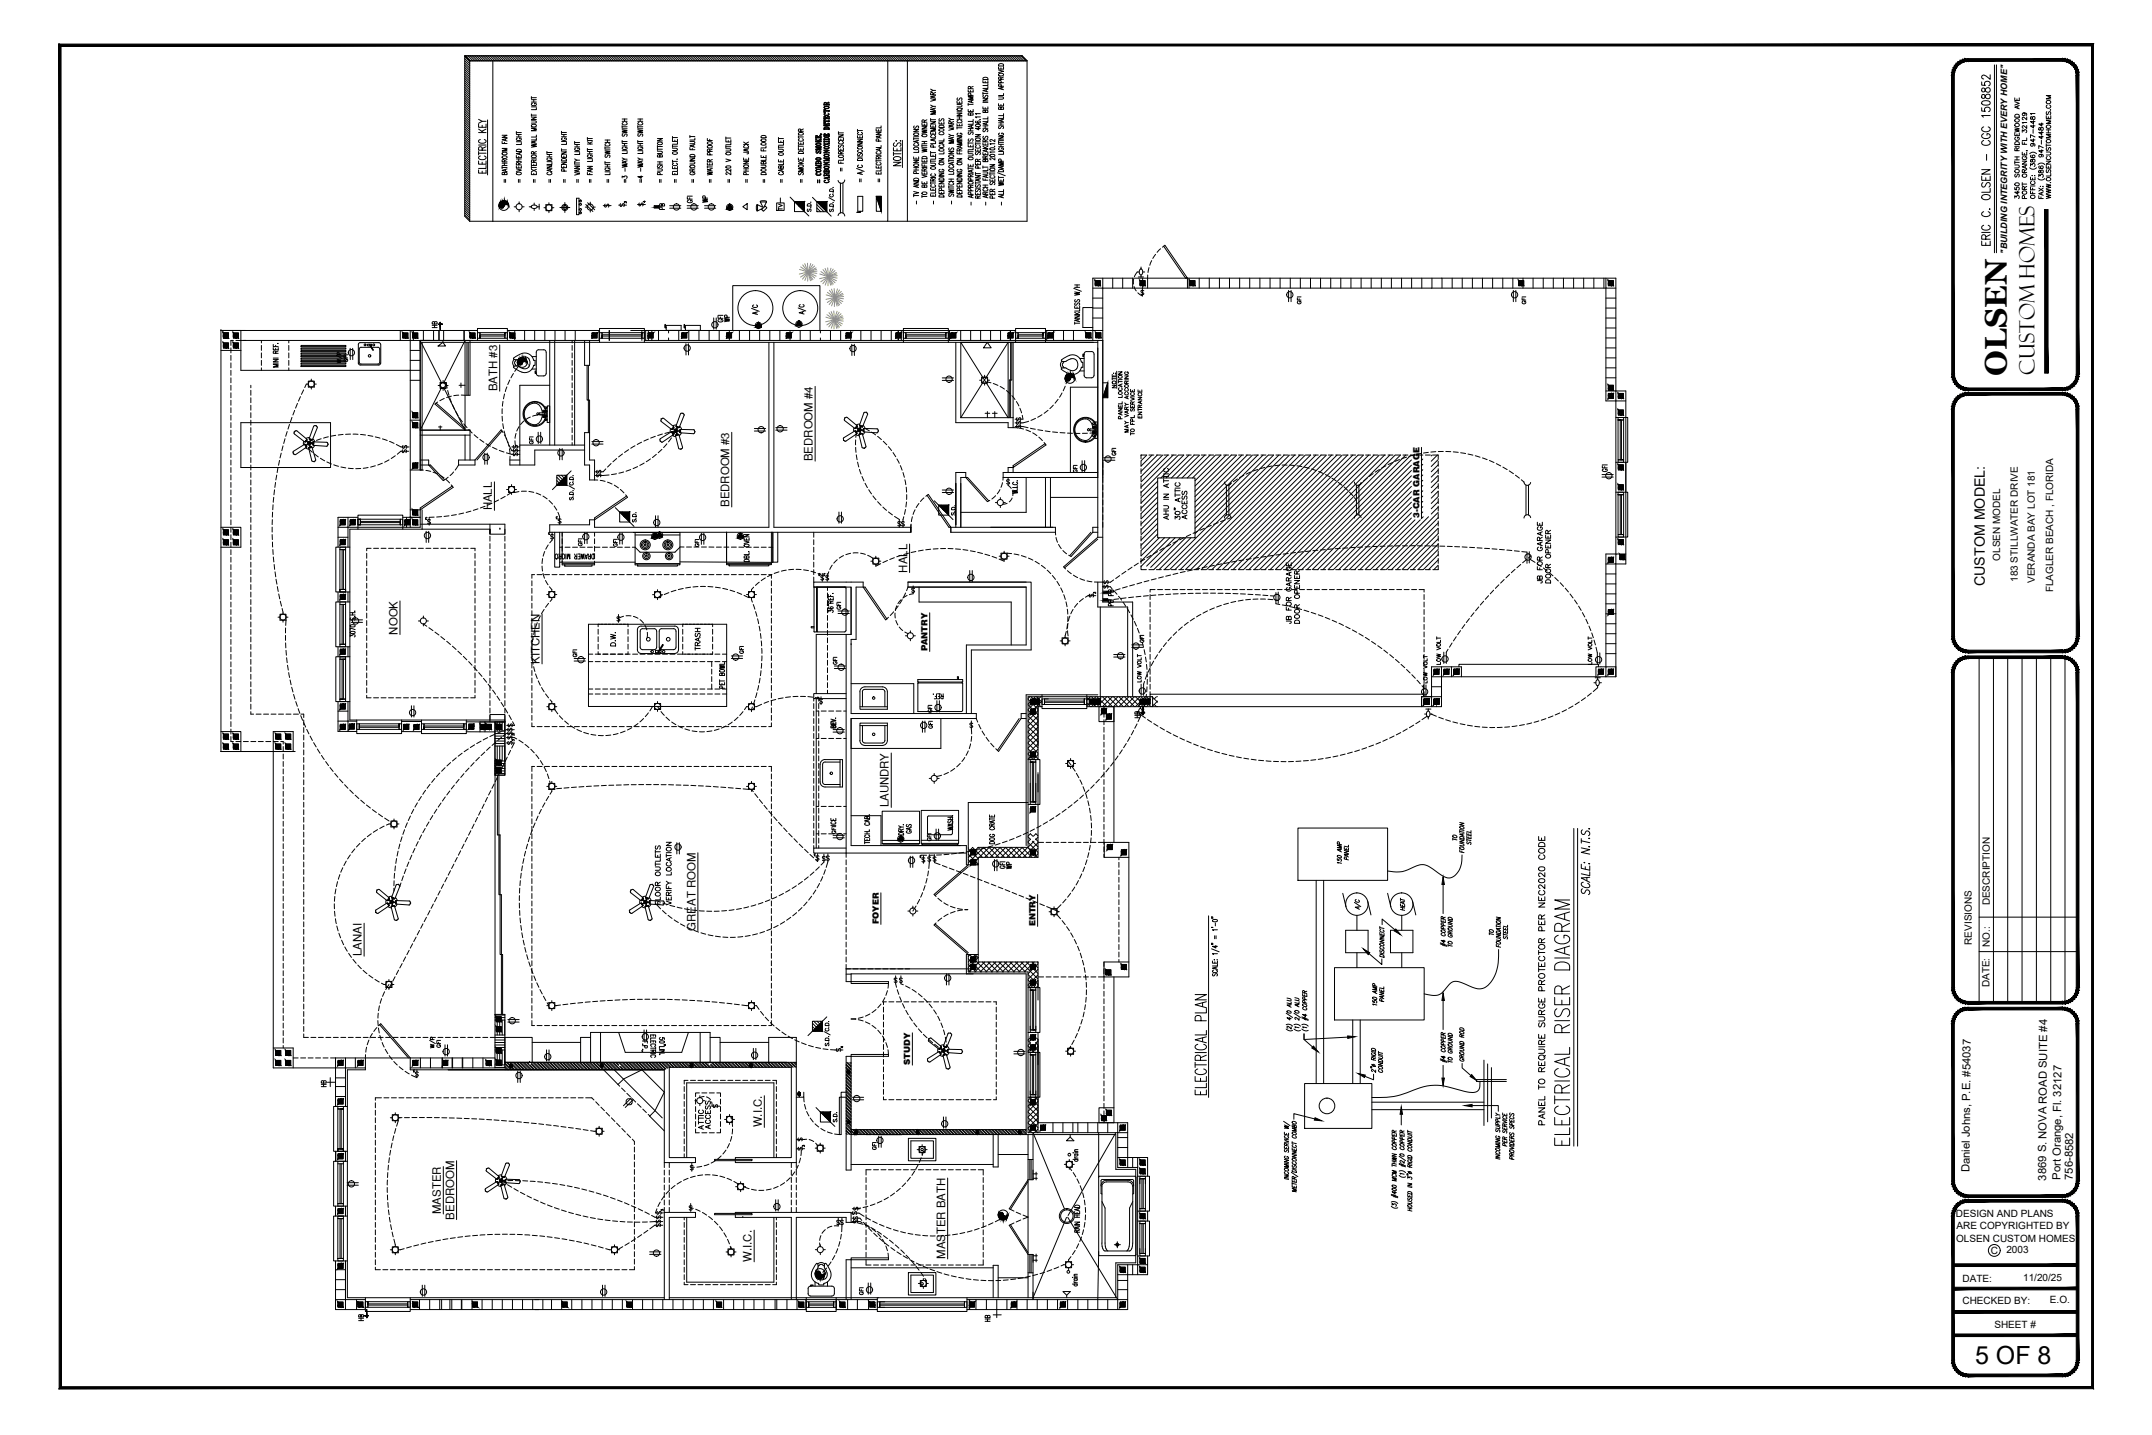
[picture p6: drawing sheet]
<svg xmlns="http://www.w3.org/2000/svg" width="914mm" height="610mm" viewBox="0 0 914 610" stroke-linecap="round" stroke-linejoin="round" font-family="sans-serif">
<defs><g id="words">
<text font-size="13.4" x="852.7" y="159.6" transform="rotate(-90 852.7 159.6)">OLSEN</text>
<g font-size="10.6">
<text x="668.2" y="487.9" transform="rotate(-90 668.2 487.9)">ELECTRICAL RISER DIAGRAM</text>
<text x="839.2" y="579.6">5 OF 8</text>
</g>
<text font-size="9.7" x="514.7" y="467.4" transform="rotate(-90 514.7 467.4)">%%UELECTRICAL PLAN</text>
<text font-size="8.9" x="864.5" y="159.2" transform="rotate(-90 864.5 159.2)">Custom Homes</text>
<text font-size="7.5" x="847" y="105.5" transform="rotate(-90 847 105.5)">ERIC C. OLSEN - CGC 1508852</text>
<text font-size="6.2" x="657.9" y="479.1" transform="rotate(-90 657.9 479.1)">PANEL TO REQUIRE SURGE PROTECTOR PER NEC2020 CODE</text>
<text font-size="6.1" x="843.3" y="249" transform="rotate(-90 843.3 249)">CUSTOM MODEL:</text>
<g font-size="5.7">
<text x="146.8" y="155.2" transform="rotate(-90 146.8 155.2)">W/P</text>
<text x="186.3" y="446.3" transform="rotate(-90 186.3 446.3)">W/P</text>
</g>
<g font-size="5.3">
<text x="302" y="87.1" transform="rotate(-90 302 87.1)">WP</text>
<text x="283.6" y="90.3" transform="rotate(-90 283.6 90.3)">PB</text>
<text x="311.1" y="137.9" transform="rotate(-90 311.1 137.9)">WP</text>
<text x="187" y="140.4" transform="rotate(-90 187 140.4)">HB</text>
<text x="497.8" y="221.9" transform="rotate(-90 497.8 221.9)">AHU IN ATTIC</text>
<text x="505.5" y="221.5" transform="rotate(-90 505.5 221.5)">ACCESS</text>
<text x="656.5" y="249.1" transform="rotate(-90 656.5 249.1)">JB FOR GARAGE</text>
<text x="660" y="249.1" transform="rotate(-90 660 249.1)">DOOR OPENER</text>
<text x="474.5" y="254.4" transform="rotate(-90 474.5 254.4)">PB</text>
<text x="474.1" y="258.6" transform="rotate(-90 474.1 258.6)">PB</text>
<text x="550" y="266" transform="rotate(-90 550 266)">JB FOR GARAGE</text>
<text x="553.5" y="266" transform="rotate(-90 553.5 266)">DOOR OPENER</text>
<text x="262.8" y="275.5" transform="rotate(-90 262.8 275.5)">D.W.</text>
<text x="298.8" y="277.3" transform="rotate(-90 298.8 277.3)">TRASH</text>
<text x="485.4" y="306.2" transform="rotate(-90 485.4 306.2)">HB</text>
<text x="388.4" y="355.2" transform="rotate(-90 388.4 355.2)">GAS</text>
<text x="431.1" y="370.4" transform="rotate(-90 431.1 370.4)">WP</text>
<text x="281.9" y="385.2" transform="rotate(-90 281.9 385.2)">FLOOR OUTLETS</text>
<text x="139.7" y="462.8" transform="rotate(-90 139.7 462.8)">HB</text>
<text x="300.2" y="480.8" transform="rotate(-90 300.2 480.8)">ATTIC</text>
<text x="303" y="480.8" transform="rotate(-90 303 480.8)">ACCESS</text>
<text x="155.6" y="562.3" transform="rotate(-90 155.6 562.3)">HB</text>
<text x="421.9" y="562.7" transform="rotate(-90 421.9 562.7)">HB</text>
</g>
<g font-size="4.9">
<text x="333.7" y="90.7" transform="rotate(-90 333.7 90.7)">TV</text>
<text x="486.5" y="178.9" transform="rotate(-90 486.5 178.9)">ENTRANCE</text>
<text x="248.7" y="233.2" transform="rotate(-90 248.7 233.2)">GFI</text>
<text x="613.5" y="283.6" transform="rotate(-90 613.5 283.6)">LOW VOLT</text>
<text x="677.7" y="283.6" transform="rotate(-90 677.7 283.6)">LOW VOLT</text>
<text x="486.1" y="291" transform="rotate(-90 486.1 291)">LOW VOLT</text>
<text x="598" y="388.1" transform="rotate(-90 598 388.1)">HEAT</text>
<text x="373.6" y="489.7" transform="rotate(-90 373.6 489.7)">GFI</text>
</g>
<g font-size="4.8">
<text x="211.3" y="166.2" transform="rotate(-90 211.3 166.2)">BATH #3</text>
<text x="345.3" y="195.9" transform="rotate(-90 345.3 195.9)">BEDROOM #4</text>
<text x="309.9" y="215.4" transform="rotate(-90 309.9 215.4)">BEDROOM #3</text>
<text x="209" y="216.8" transform="rotate(-90 209 216.8)">HALL</text>
<text x="385.4" y="243.2" transform="rotate(-90 385.4 243.2)">HALL</text>
<text x="168.9" y="269.6" transform="rotate(-90 168.9 269.6)">NOOK</text>
<text x="229.2" y="282" transform="rotate(-90 229.2 282)">KITCHEN</text>
<text x="377.6" y="343" transform="rotate(-90 377.6 343)">LAUNDRY</text>
<text x="295.5" y="395.3" transform="rotate(-90 295.5 395.3)">GREAT ROOM</text>
<text x="153.7" y="406.2" transform="rotate(-90 153.7 406.2)">LANAI</text>
<text x="323.7" y="478.9" transform="rotate(-90 323.7 478.9)">W.I.C.</text>
<text x="836.9" y="498" transform="rotate(-90 836.9 498)">Daniel Johns, P.E. #54037</text>
<text x="869.4" y="501.5" transform="rotate(-90 869.4 501.5)">3869 S. NOVA ROAD SUITE #4</text>
<text x="875.6" y="501.2" transform="rotate(-90 875.6 501.2)">Port Orange, Fl. 32127</text>
<text x="880.7" y="501.2" transform="rotate(-90 880.7 501.2)">756-8582</text>
<text x="187.3" y="515.7" transform="rotate(-90 187.3 515.7)">MASTER</text>
<text x="192.9" y="518.1" transform="rotate(-90 192.9 518.1)">BEDROOM</text>
<text x="319.3" y="536" transform="rotate(-90 319.3 536)">W.I.C.</text>
<text x="401.6" y="534.8" transform="rotate(-90 401.6 534.8)">MASTER BATH</text>
</g>
<g font-size="4.4">
<text x="256.1" y="89.3">S</text>
<text x="649.5" y="130.2" transform="rotate(-90 649.5 130.2)">GFI</text>
<text x="148.9" y="154.9" transform="rotate(-90 148.9 154.9)">GFI</text>
<text x="431.1" y="179.9">S</text>
<text x="478" y="179.2" transform="rotate(-90 478 179.2)">PANEL LOCATION</text>
<text x="170" y="193.7">S</text>
<text x="475.2" y="194.7" transform="rotate(-90 475.2 194.7)">GFI</text>
<text x="252.6" y="203.9">S</text>
<text x="298.1" y="233.5" transform="rotate(-90 298.1 233.5)">GFI</text>
<text x="468.1" y="251.2">S</text>
<text x="358.4" y="260" transform="rotate(-90 358.4 260)">GFI</text>
<text x="487.2" y="274.1" transform="rotate(-90 487.2 274.1)">GFI</text>
<text x="246.2" y="280.1" transform="rotate(-90 246.2 280.1)">GFI</text>
<text x="607.5" y="291.4" transform="rotate(-90 607.5 291.4)">LOW VOLT</text>
<text x="214.8" y="311.9">S</text>
<text x="214.8" y="310.1">S</text>
<text x="356.3" y="310.4" transform="rotate(-90 356.3 310.4)">GFI</text>
<text x="214.8" y="317.5">S</text>
<text x="356.3" y="355.2" transform="rotate(-90 356.3 355.2)">GFI</text>
<text x="396.9" y="358.4" transform="rotate(-90 396.9 358.4)">GFI</text>
<text x="188.4" y="446.3" transform="rotate(-90 188.4 446.3)">GFI</text>
<text x="354.5" y="448">S</text>
<text x="278.3" y="517.2">S</text>
<text x="361.2" y="517.2">S</text>
<text x="367.9" y="551" transform="rotate(-90 367.9 551)">GFI</text>
</g>
<g font-size="4.3">
<text x="849.9" y="238.1" transform="rotate(-90 849.9 238.1)">OLSEN MODEL</text>
<text x="857.4" y="247.2" transform="rotate(-90 857.4 247.2)">183 STILLWATER DRIVE</text>
<text x="864.6" y="247.7" transform="rotate(-90 864.6 247.7)">VERANDA BAY LOT 181</text>
<text x="872.4" y="251.7" transform="rotate(-90 872.4 251.7)">FLAGLER BEACH , FLORIDA</text>
<text x="845.5" y="384.7" transform="rotate(-90 845.5 384.7)">DESCRIPTION</text>
<text x="837.9" y="401.3" transform="rotate(-90 837.9 401.3)">REVISIONS</text>
<text x="845.5" y="402.2" transform="rotate(-90 845.5 402.2)">NO.:</text>
<text x="845.3" y="419.5" transform="rotate(-90 845.3 419.5)">DATE:</text>
<text x="831" y="517.2">DESIGN AND PLANS</text>
<text x="831.2" y="527.4">OLSEN CUSTOM HOMES</text>
<text x="831.4" y="522.3">ARE COPYRIGHTED BY</text>
<text x="845.9" y="532.5">C</text>
<text x="852.5" y="532.4">2003</text>
<text x="833.9" y="544.6">DATE:</text>
<text x="859.6" y="544.3">11/20/25</text>
<text x="833.9" y="553.8">CHECKED BY:</text>
<text x="871" y="553.6">E.O.</text>
<text x="847.4" y="564.1">SHEET #</text>
</g>
<g font-size="4">
<text x="262.5" y="88.9">S</text>
<text x="270.6" y="88.5">S</text>
<text x="431.1" y="181.3">S</text>
<text x="170" y="191.6">S</text>
<text x="217.3" y="191.6">S</text>
<text x="217.3" y="194.7">S</text>
<text x="252.6" y="202.1">S</text>
<text x="468.1" y="249.1">S</text>
<text x="461.8" y="254.7">S</text>
<text x="214.8" y="315">S</text>
<text x="214.8" y="313.3">S</text>
<text x="302.3" y="471.7">S</text>
<text x="338.3" y="485.8">S</text>
<text x="338.3" y="489.7">S</text>
<text x="278" y="520.7">S</text>
<text x="278" y="518.9">S</text>
<text x="361.6" y="519.3">S</text>
</g>
<text font-size="3.8" x="852.8" y="107.8" transform="rotate(-90 852.8 107.8)">&quot;BUILDING INTEGRITY WITH EVERY HOME&quot;</text>
<g font-size="3.7">
<text x="603.2" y="220.1" transform="rotate(-90 603.2 220.1)">3-CAR GARAGE</text>
<text x="394.2" y="276.7" transform="rotate(-90 394.2 276.7)">PANTRY</text>
<text x="373.4" y="392.7" transform="rotate(-90 373.4 392.7)">FOYER</text>
<text x="440" y="393.5" transform="rotate(-90 440 393.5)">ENTRY</text>
<text x="386.8" y="452.5" transform="rotate(-90 386.8 452.5)">STUDY</text>
</g>
<g font-size="3.5">
<text x="264.2" y="87.5">3</text>
<text x="272.3" y="87.1">4</text>
<text x="235.3" y="221.5">3</text>
<text x="216.6" y="316.1">3</text>
<text x="216.6" y="313.6">3</text>
<text x="174.6" y="456.5">3</text>
<text x="280.1" y="515.8">3</text>
</g>
<g font-size="3.1">
<text x="463.9" y="253.3">3</text>
<text x="356.3" y="446.3">4</text>
<text x="340.1" y="488.2">3</text>
</g>
</g></defs>
<!-- layer: ELECTRIC -->
<g fill="none" stroke="#000" stroke-width=".42">
<path d="M357.1 77.8v12.7M358.2 77.8v12.7M358.9 76.4a1.42 1.42 0 0 1-1.3 1.5 1.42 1.42 0 0 1-1.5-1.3M214.2 87.2a1.12 1.12 0 0 1 1.9 .1M214.2 87.3a1.12 1.12 0 0 1-1.1 1 1.12 1.12 0 0 1-1.1-1M224.9 87.9h.8M225.9 87.4a1.38 1.38 0 0 1 2.3 .7 1.38 1.38 0 0 1-1.4 .5 1.38 1.38 0 0 1-1.1-1zM227 86.2v.9M227 88.6v.8M228.2 87.9h.9M232 87h2.5v2.5h-2.5zM245 84.2h1v7h-1z"/>
<path d="M246 87h.3M246 86.7h.3M246 85.5h.3M246 85.3h.3M246 88.9h.3M246 89.1h.3M246 90.6h.3M246 90.3h.3M308.9 88.7l1.2-1.9-1.2 1.9M310.1 86.8l1.1 1.9-1.1-1.9M311.2 88.7h-2.3h2.3M321.6 86.9l-.2 1.8 .2 .9h.3"/>
<path d="M321.6 87h.3M323.1 85.8l-.1-.3 1.4-.3 1.3 .3v.3M323.6 89l1.5-1.5 .8 .8-1.5 1.5zM324 88l-2.1-1v2.6l2.1-1.1M324.1 87.9l-1-2.1h2.6l-1.1 2.1M335.7 83.7l1.9 2v4.2h4.2l1.9 1.9M337.6 85.7h4.2v4.2zM345.2 83.8l1.9 1.9v4.2h4.2l1.9 1.9M347.1 85.7h4.2v4.2zM356.1 91.6a1.42 1.42 0 0 1 1.5-1.2 1.42 1.42 0 0 1 1.3 1.4M364.5 83.4h2.1v6.4h-2.1zM365.4 89.8v.3l-1.3 .2h1.4v-.5"/>
<path d="M372.3 83.4h2.2v6.4l-2.2-6.4v6.4h2.2M483.2 115.5h.9M484.4 114.5a.94 .94 0 0 1 1.1 .2 .94 .94 0 0 1 0 1.2 .72 .72 0 0 1-.7 .9 .72 .72 0 0 1-.7-.9zM484.8 113.4v.8M484.8 116.8v.9M485.5 115.5h.9M283.1 138.2h6.3v2.1h-6.3zM283.1 139.2h-.4l-.1-1.4v1.5h.5M291.2 138.2h6.4v2.1h-6.4zM291.2 139.2h-.4l-.1-1.4v1.5h.5M321.1 139l1.2-2-1.2 2M322.3 137l1.1 2-1.1-2"/>
<path d="M323.4 139h-2.3h2.3M338.4 138.3l1.1-2-1.1 2M339.5 136.3l1.1 2-1.1-2M340.6 138.3h-2.2h2.2M485.4 122.4v3.3M486 123.6l-.4-.3-.8 .3 .2 .5 .9 .5-.1 .5-1-.2M219.8 153.9a1.24 1.24 0 0 0 1.3 1.1 1.24 1.24 0 0 0 1.1-1.3l1.1-.3 .7 .6M472.6 159.1v.9h1.6M474.5 157.7v7.3M131 161.9h2.5v2.5h-2.5zM187 162.5h2.6v2.5h-2.6zM232.2 176.7h.3"/>
<path d="M232.2 178.1h.3M232.2 174.6h.3M232.2 173.1h.3M232.3 176.9h.2M232.3 178.4h.2M232.3 174.8h.2M232.3 173.4h.2M232.5 172.4h1.1v7.1h-1.1zM400.4 160.5h4.8M400.4 161.6h4.8M417.1 160.2h2.5v2.6h-2.5zM456.7 160.7a1.17 1.17 0 0 0-1.3-.5 1.17 1.17 0 0 0-.9 1.1 1.12 1.12 0 0 1-1.2 .4 1.12 1.12 0 0 1-.8-.9"/>
<path d="M465 179.9h.2M465.2 179.3h1.1v6.9h-1.1zM468.6 169l2.1-6.4v6.4M468.6 162.6h2.1M472.6 163.7h1.6l-1.6 1h1.6M472.6 160.9h1.6M472.6 160.3v1.1M480.4 179.3v1h1.6M480.4 172.1v1.1h1.6M480.4 168.9l1.6 .6-1.6 .6M480.4 165.4v1h1.6M480.4 168.6h1.6"/>
<path d="M480.6 173.6l-.1 .9 .4 .1 .4-.8 .5-.2v1M480.8 166.8a.59 .59 0 0 0-.4 .7 .59 .59 0 0 0 .6 .5h.4a.59 .59 0 0 0 .6-.5 .59 .59 0 0 0-.4-.7M481.1 171.7l-.1-1h-.4l-.2 1h1.6M481.2 179l-.1-.9-.5-.1-.2 1h1.6M482 176.5v.9h-1.6M129 187.5v1.4M129.5 187.6h-.1M129.6 188.8l.5 1.2v-.7M129.6 188.8l.4 .3M129.6 188.7l-4.9 3a.85 .85 0 0 0-.1 1.1 .85 .85 0 0 0 1 .3l4.6-3.1-.1-.8M129.7 188.9l.3 .2M129.8 190.3l1.4 .5"/>
<path d="M130 189.1h.1M130 189.1l1-.7-.9 .8M130.1 189.2v.1M130.1 187.4l-.7 .2M130.1 187.4h.1M130.2 187.3l.1-.7-.8 1M130.2 187.3h.1M130.2 187.3l.1-.8-4.2-3.5a.85 .85 0 0 0-1.1 .2 .85 .85 0 0 0 .1 1.1l4.3 3.4 .8-.3M130.2 187.3l.9 .9-.9-.8M131.5 185.9l-1.4 .3M131.5 186.3l.4 .6M131.5 186.3h.1"/>
<path d="M131.5 186.3l1.2 .4M131.7 189.9l-.4 .5 1.2-.3-.6-.2M131.7 188.3l1.2 .1 .5-.7 5.4 .2a.86 .86 0 0 1 .7 .9 .86 .86 0 0 1-.7 .8l-5.5-.4-.4-.7zM131.9 189.8l.7 .2 1.5 5.3a.95 .95 0 0 1-1.5 .6l-1.4-5.5 .5-.6M131.9 186.9l-.5-.6 1.9-5.2a.85 .85 0 0 1 1-.4 .85 .85 0 0 1 .5 1l-2.2 5.3M131.9 189.8l-.5-1.1 .3 1.1M131.9 189.8v.1M131.9 186.9l-.5 1.1M132 186.9l.6 .1M132 186.9h.6M132 186.9l-.6 1.1M132.7 186.7h.1"/>
<path d="M132.7 186.7l-.1 .2M133 188.5h.1M133 188.5v.4M133 188.4h.1M133 186.4l.8 1.3M133 188.4l.4-.6-.1 1.3-.3-.2M133.7 189.3l-1 1.1M206 192.5v4.7M207 192.5v4.7M237.8 190.6v4.7M238.9 190.6v4.7M251.5 187.6h4.7"/>
<path d="M251.5 188.7h4.7M284.9 182.1l-.1 1.5M285.4 182.3h.3M285.4 182.3h.1M285.4 183.5l.6 1.1-.1-.6M285.4 183.5l.2 .1M285.5 183.4l-4.9 3a.87 .87 0 0 0-.2 1.1 .87 .87 0 0 0 1.1 .3l4.5-3.1v-.7l1-.7-1.1 .5-.2-.3M285.6 183.6l.3 .2M285.7 184.9l1.4 .6M285.9 183.8h.1M285.9 184h.1M286 182.1l-.3 .2"/>
<path d="M286.1 182h.1M286.1 182l.9 .9-1-.8-.3 .3M286.2 181.6v-.3l-.8 1M286.2 181.6l-.1 .4M286.3 181.7l-.1-.5-4.2-3.5a.96 .96 0 0 0-1.2 1.1l4.9 3.6M287.3 183.4l.4 1.1 .8 .2 1.5 5.3a.87 .87 0 0 1-.6 .9 .87 .87 0 0 1-1-.5l-1.4-5.3 .6-.6zM287.3 180.5l-1.4 .4M287.6 184.6h.1M287.7 184.5l.7 .3h-1l-.2 .3 .4-.5M287.7 184.5h.1M287.8 181.5h.1M287.8 181.6l-.3 1.2 .4-1.2"/>
<path d="M288.5 181.6h-.6M288.6 181.5l-1.2-.5 .4 .5M288.7 181.5l-.8 .1M288.7 181.5l2-5.1a.85 .85 0 0 0-.5-1 .85 .85 0 0 0-1.1 .4l-1.8 5.1 .5 .7M288.8 183.1l-1.2-.1 1.2 .2M288.8 183.2h.1M288.8 183.1h.1M288.8 181.1l.8 1.2M289 182.5l5.7 .1a.86 .86 0 0 1 .7 .8 .86 .86 0 0 1-.8 .8l-5.4-.3-.4-.7M289 182.5l-.2 .6M289.1 182.5l.1 1.3-.3-.6M289.1 182.5l-.2 .6"/>
<path d="M289.5 183.9l-.9 1.2M320.5 182h4.8M320.5 183.1h4.8M329.6 182.7h4.8M329.6 181.7h4.8M358.5 186l4.7-2.9 .7 .3 1-.6-.9 .7v.8l-4.6 3.1a.85 .85 0 0 1-1-.3 .85 .85 0 0 1 .1-1.1zM362.8 181.8v1.4M363.2 182h.4M363.3 181.9h.3M363.6 184.6l1.4 .5M363.8 183.4l-.6-.3 .7 1.1v-.6M363.8 183.4h.1"/>
<path d="M363.9 183.6h.1M363.9 181.7h.1M363.9 181.7l-.3 .2M364 181.7l.9 .8-.8-.9v-.8l-4.2-3.5a.88 .88 0 0 0-1 .2 .88 .88 0 0 0 0 1.2l4.3 3.3M364 181.6l.1-.7-.8 1M364 181.6h.1M365.3 180.1l-1.4 .4M365.3 180.9l1.8-5.5a.87 .87 0 0 1 1-.4 .87 .87 0 0 1 .6 1l-2.1 5.1-.8 .1M365.3 180.9l.4 .3-.5 1.1M365.3 180.6l.1 .3M365.4 180.6l.8 .5 .3-.1-.6 .2M365.4 180.9l.3 .2"/>
<path d="M365.4 180.6h-.1M365.5 184.2h.1M365.7 184.1l.7 .2 1.5 5.3a.87 .87 0 0 1-.6 .9 .87 .87 0 0 1-1-.5l-1.3-5.2 .5-.6M365.7 184.1l.6 .3-1.2 .3 .4-.5M365.7 184.1l-.3-1.2 .1 1.3M365.7 181.1v.1M365.8 181.2h.1M365.8 181.2l-.6 1.1M366.8 182.6h-1.3l1.2 .2 .1 .4M366.8 183.2l.3 .2M366.8 182.8h.1M366.8 180.7l.8 1.2"/>
<path d="M366.8 182.6l.4-.5-.1 1.3M366.8 182.6l.4-.6 5.4 .2a.86 .86 0 0 1 .7 .9 .86 .86 0 0 1-.7 .8l-5.5-.4M366.8 182.8v.4M366.8 183.4l.3 .1M367.5 183.6l-.9 1.1M465 181.6h.2M465 183.7h.2M465 183.5h.2M465 184.9h.2M465 185.2h.2M465 181.3h.2M465 180.1h.2"/>
<path d="M478.9 180.8v.7M479.5 182.4h-1.6l1.6 .6-1.6 .6h1.6M479.5 180.6l-1.6 .6 1.6 .6M480.4 184.2h1.6M480.4 183.7v1.1M181.5 219.9l-.1-.1a.34 .34 0 0 0-.5 .1 .34 .34 0 0 0 .1 .5l-.1 .3h.5M182.4 219.8v3.3M216.1 206.7h2.5v2.5h-2.5zM236.6 206.1l4.2-4.2v4.2zM237.8 219.5v3.3M242.7 200l-1.9 1.9h-4.2v4.2l-1.9 1.9M261.4 215.7l1.9 1.8v4.3h4.2l1.9 1.8"/>
<path d="M263.3 217.5h4.2v4.3zM278.5 219.1v4.8M279.6 219.1v4.8M356.5 217.5v4.8M357.5 217.5v4.8M397 212.7l1.9 1.9v4.2h4.2l1.8 1.9M398.9 214.6h4.2v4.2zM400.4 209.2h4.8M400.4 208.2h4.8M428.4 202.8v3.4M429 204l-.5-.2-.8 .2 .1 .5 1 .4 .2 .5-.5 .2-.8-.2M520.3 204.8a1.42 1.42 0 0 0 1.3 1.4 1.42 1.42 0 0 0 1.5-1.3"/>
<path d="M521.1 206.1v12.7M522.2 206.1v12.7M523.1 219.9a1.42 1.42 0 0 0-1.5-1.2 1.42 1.42 0 0 0-1.3 1.4M575.5 204.8a1.42 1.42 0 0 0 1.3 1.4 1.42 1.42 0 0 0 1.5-1.3M576.4 206.1v12.7M577.4 206.1v12.7M578.3 219.9a1.42 1.42 0 0 0-1.5-1.2 1.42 1.42 0 0 0-1.3 1.4M647.6 204.8a1.42 1.42 0 0 0 1.3 1.4 1.42 1.42 0 0 0 1.5-1.3M648.4 206.1v12.7M649.5 206.1v12.7M650.4 219.9a1.42 1.42 0 0 0-1.5-1.2 1.42 1.42 0 0 0-1.3 1.4M181.1 225.7v4.7"/>
<path d="M182.1 225.7v4.7M183 221l-.5-.3-.8 .3 .2 .5 1 .4-.1 .6-1.1-.2M233.7 226.3l-.3-.2-.3 .3 .3 .3-.2 .3h.4M234.6 226.1v3.4M235.2 227.3l-.4-.3-.8 .3 .1 .6 1 .4-.1 .5-1-.2M277.1 228.5l1.1-2-1.1 2M278.2 226.5l1.2 1.9-1.2-1.9M279.1 228l1.2-2-1.2 2M279.4 228.4l-2.3 .1 2.3-.1M280.3 226l1.1 2-1.1-2M281.4 228h-2.3h2.3M313.5 228.4l1.1-1.9-1.1 1.9"/>
<path d="M314.6 226.5l1.2 1.9-1.2-1.9M315.8 228.4h-2.3h2.3M370.9 237.1h2.5v2.6h-2.5zM382.1 220.7v3.3M382.7 221.8l-.4-.3-.8 .3 .2 .5 1 .7-.4 .4-.8-.2M383.7 220.7v3.3M384.3 221.8l-.4-.3-.8 .3 .1 .5 1.1 .7-.4 .4-.8-.2M425.4 235h2.5v2.5h-2.5zM648.8 234.5v4.8M649.8 234.4v4.8M233.2 251.3h2.5v2.5h-2.5zM278.1 251.3h2.6v2.6h-2.6z"/>
<path d="M318 251.3h2.6v2.5h-2.6zM348.5 243.8l-.1-.2a.34 .34 0 0 0-.5 .1 .34 .34 0 0 0 .2 .5l-.2 .3h.5M349.4 243.6v3.3M350 244.8l-.5-.3-.7 .3 .1 .5 1.1 .6-.5 .5-.7-.3M350.6 243.8l-.1-.2a.34 .34 0 0 0-.4 .1 .34 .34 0 0 0 .1 .5l-.2 .3h.5M351.5 243.6v3.3M352.1 244.8l-.5-.3-.7 .3 .2 .5 1 .6-.5 .5-.7-.3M388 248.9v3.3M388.6 250.1l-.4-.3-.8 .3 .1 .5 1.1 .6-.4 .5-.8-.3M412.1 242.4v4.8M413.1 242.4v4.8M542.1 251.7v4.8"/>
<path d="M543.1 251.5v4.8M119 260.9h2.5v2.6h-2.5zM149.3 264.4h4.7M149.3 263.3h4.7M262.8 261v3.4M263.4 262.2l-.4-.2-.8 .2 .1 .6 1.1 .6-.4 .4-.8-.3M451.3 271h2.5v2.5h-2.5zM473.2 278.1h4.8M473.2 279.1h4.8M679.8 277.3v4.8M174.8 299.8v4.8M175.9 299.8v4.8"/>
<path d="M233.2 298.9h2.5v2.6h-2.5zM278.1 298.8h2.6v2.6h-2.6zM318 298.9h2.6v2.6h-2.6zM347.5 296v.9l.5-.6h-.7M348.9 296v3.4M349.4 297.2l-.4-.3-.8 .3 .2 .5 1 .5-.1 .5-1.1-.2M484.9 290.6v4.8M485.9 290.6v4.8M604.8 291v4.8M605.9 291v4.8M677.3 290h.8M678.4 289a.94 .94 0 0 1 1.2 .2 .94 .94 0 0 1-.1 1.2 .72 .72 0 0 1-.7 .9 .72 .72 0 0 1-.7-.9z"/>
<path d="M678.8 287.9v.9M678.8 291.4v.8M679.6 290h.9M412.7 306.3v3.3M413.3 307.4l-.4-.3-.8 .3 .2 .5 1 .7-.4 .4-.8-.2M605.3 303.3h.8M606.4 302.3a.94 .94 0 0 1 1.2 .2 .94 .94 0 0 1 0 1.2 .72 .72 0 0 1-.7 .9 .72 .72 0 0 1-.7-.9zM606.9 301.2v.9M606.9 304.6v.8M607.6 303.3h.9M233.2 332.8h2.5v2.5h-2.5zM318 332.8h2.6v2.5h-2.6z"/>
<path d="M453.6 323.1h2.6v2.5h-2.6zM166.1 348.8h2.6v2.5h-2.6zM287.6 358v4.8M288.7 358v4.8M381.6 357l1.2-1.9-1.2 1.9M383.9 357h-2.3h2.3M276.2 376l-1.9 5.1 .5 .7M277.7 376.6l-2 5M346.5 362.8l-.3-.2-.3 .3 .3 .3-.2 .4h.4M347.4 362.6v3.4M348 363.8l-.4-.3-.8 .3 .1 .5 .9 .4 .2 .4-.4 .3-.8-.3M350.1 362.9v3.3"/>
<path d="M350.7 364.1l-1.1-.2-.1 .6 1 .5 .2 .4-.5 .2-.8-.2M351.8 362.7v3.4M352.4 363.9l-1.1-.2-.1 .6 1 .5 .2 .4-.5 .3-.8-.3M391.5 363.6l-.4-.2-.2 .3 .3 .3-.3 .3h.5M392.4 363.4v3.3M393 364.6l-.5-.3-.8 .3 .1 .5 1 .4 .2 .4-.5 .3-.8-.3M394.9 363.1v3.4M395.5 364.3l-1.1-.2-.1 .6 1 .5 .2 .4-.5 .3-.8-.3M397.1 363.1v3.4M397.7 364.3l-1.1-.2v.6l.9 .5 .2 .4-.5 .3-.7-.3M422.6 365.1v4.8M423.6 365.1v4.8"/>
<path d="M164.1 382.3l-.1 1.5M164.7 382.6l.5-.3zM164.8 383.7l-.4 .1 .9 .9M164.9 385.1l1.3 .6M165 384l-.6-.3-4.6 2.9a.95 .95 0 0 0 .6 1.4l4.9-3.3M165.1 384h-.1M165.1 384l1.1-.5-1 .6M165.2 384.1l.1 .4M165.3 382.2h.1M165.3 381.5l-.6 1.1M165.3 381.5h.1M165.3 384.5v.2"/>
<path d="M165.3 382.2v-.8l-4.1-3.5a.85 .85 0 0 0-1.1 .2 .85 .85 0 0 0 0 1.1l4.6 3.4M165.3 382.2l.9 .7-1-.6M165.3 381.5v.7M166.4 381.4l1.9-5.4a.94 .94 0 0 1 1.6 .4l-2.1 5.2-.7 .2M166.4 381.4l.5 .3M166.5 381.3l.4 .4M166.5 380.7l-1.4 .4M166.5 381.1h.1M166.5 381.1v.2M166.6 381.1l1.2 .5M166.7 384.7v.1M166.9 384.7l.7 .2 1.6 5.3a.86 .86 0 0 1-.6 .9 .86 .86 0 0 1-1.1-.5l-1.3-5.3 .5-.6"/>
<path d="M166.9 384.7l.6 .3-1.1 .3 .3-.5M166.9 384.7l-.3-1.2 .1 1.2M166.9 381.7l-.4 1.2M167.1 381.8h.5M167.1 381.8h.1M167.1 381.8l-.6 1.1M168 383.4l-1.2-.2h1.2l.4-.6 5.5 .1a.86 .86 0 0 1 .7 .9 .86 .86 0 0 1-.8 .8l-5.5-.3M168 383.4l.1 .4M168 383.4v.4M168 383.2l.4-.5-.1 1.3M168 383.2h.1M168 383.8l.3 .3"/>
<path d="M168 381.3l.8 1.2M168.1 383.8l.2 .2M168.7 384.1l-.9 1.2M272 382.3l-.1 1.5M272.8 385.1l1.3 .6M273 384l-.8-.3-4.6 2.9a.99 .99 0 0 0 .7 1.5l4.8-3.2-.1-.8M273 384l-.7-.2 .7 1v-.7M273 384l1.1-.5-1.1 .6M273 382.3l-.5 .4M273 384.1h.1M273 382.3l-.5 .3M273 382.3l1.1 .6-.9-.7v-.8l-4.1-3.5a.87 .87 0 0 0-1.2 .2 .87 .87 0 0 0 .1 1.1l4.5 3.5"/>
<path d="M273.1 382.2h.1M273.1 382.2l.1-.7-.7 1.1M274.4 380.7l-1.4 .4M274.4 381.1l.4 .6M274.4 381.1h.1M274.4 381.1l1.2 .5M274.6 384.8l-.4 .5 1.2-.3M274.6 384.7v.1M274.8 384.7l.7 .2 1.6 5.3a.87 .87 0 0 1-.7 .9 .87 .87 0 0 1-1-.5l-1.3-5.3 .5-.6M274.8 384.7l-.3-1.2 .1 1.2M274.8 384.7l.6 .3M274.8 381.8l-.5 1.1 .6-1.1"/>
<path d="M274.9 381.8h.1M275.4 385h.1M275.6 381.6l-.7 .2M275.7 381.6l-.8 .2M275.8 383.2h-1.2l1.2 .2M276.6 384.1l-.9 1.2M446.6 386h2.5v2.6h-2.5zM164 416.9h2.5v2.6h-2.5zM380.6 414.5v3.4M381.2 415.8l-1.1-.2-.1 .6 1 .5 .2 .4-.5 .2-.8-.2M382.8 414.5v3.4M383.4 415.8l-1.1-.2v.6l.9 .5 .2 .4-.4 .2-.8-.2"/>
<path d="M215.8 434.2h4.8M215.8 433.1h4.8M233.2 425.9h2.5v2.6h-2.5zM273.7 437.5v4.8M274.7 437.5v4.8M318 425.9h2.6v2.6h-2.6zM345.2 438.1l4.2-4.3v4.3zM351.3 432l-1.9 1.8h-4.2v4.3l-1.9 1.8M177.2 454.5v3.3M189.1 443.8v4.8M190.1 443.8v4.8M220 455.1v4.7"/>
<path d="M221.1 455.1v4.7M232.2 446v4.8M233.3 446v4.8M320.1 445.4v4.7M321.2 445.4v4.7M398.6 445.5l-.1 1.4M399 445.6h.1M399.4 448.3l1.3 .5M399.5 447.1l-.6-.3 .7 1.1v-.6M399.5 447.1h.1M399.6 447.1l-.7-.3-4.7 2.9a.87 .87 0 0 0-.1 1.1 .87 .87 0 0 0 1.1 .3l4.5-3.1v-.7M399.6 447.1l1.1-.5-1 .7"/>
<path d="M399.6 447.9h.1M399.6 447.3h.1M399.7 445.4l-.7 .2M399.7 445.4h.1M399.7 445.3h.1M399.8 444.6l-.8 1M399.8 444.6l.1 .3M399.9 444.5l.1 .5M399.9 444.5l-4.2-3.5a.95 .95 0 0 0-1.3 1.1l4.6 3.6 .7-.3 .9 .8-.8-.9M399.9 444.9l-.2 .4M401 443.8l-1.4 .4M401.2 447.9l-.5 .6 1.3 5.2a.87 .87 0 0 0 1 .5 .87 .87 0 0 0 .7-.9l-1.7-5.4"/>
<path d="M401.2 447.9h.1M401.4 447.8l.7 .3-1.3 .3 .5-.5M401.4 447.9h.1M401.4 447.8l-.5-1.1 .3 1.2M401.4 447.9h.4M401.4 444.9l-.4 1.1 .6-1.1M401.4 444.9h.1M402.2 444.8l-.6 .1M402.2 444.8l-1.2-.5 .4 .6M402.3 444.8l-.7 .1M402.3 444.8l2.1-5.1a.85 .85 0 0 0-.6-.9 .85 .85 0 0 0-1 .3l-1.9 5.2 .5 .6M402.4 446.4l-1.1-.1 1.1 .2"/>
<path d="M402.5 446.5h.1M402.5 446.4h.1M402.5 444.4l.8 1.2M402.7 445.8l5.7 .1a.86 .86 0 0 1 .7 .9 .86 .86 0 0 1-.8 .8l-5.4-.4-.5-.7M402.7 445.8l-.3 .6M402.7 445.8l.1 1.3-.3-.6M402.7 445.8l-.2 .6M403.2 447.3l-.9 1.1M430.8 446.6h4.8M430.8 447.7h4.8M453.6 445.3h2.6v2.6h-2.6zM166.7 473.6h2.5v2.5h-2.5z"/>
<path d="M253.3 479.3h2.6v2.6h-2.6zM268.3 466.4l-3.4 3.3M269.1 467.1l-3.4 3.4M308.7 474.3h2.6v2.5h-2.6zM346.7 470.5l1.9 1.9v4.2h4.2l1.9 1.9M348.6 472.4h4.2v4.2zM362.2 467.2h4.8M362.2 466.1h4.8M400.9 474.5v4.8M401.9 474.5v4.8M211.9 499.8l-.8 1.1M211.9 499.8l.1 .4"/>
<path d="M211.9 499.8l.2 .4M211.9 499.8l-4.1-3.6a1 1 0 0 0-1.3 1.1l4.6 3.6M213.1 499.1l-1.4 .4M214.3 500l-.7 .1M214.3 500l-1.2-.5 .4 .6M214.4 500l-.8 .2-.6 1 .5-1.1M214.4 500l2.1-5.1a.87 .87 0 0 0-.6-.9 .87 .87 0 0 0-1 .3l-1.9 5.2 .5 .6M214.6 499.7l.8 1.2M293.9 494.2v3.4M294.5 495.4l-.4-.3-.8 .3 .1 .4 1 .4 .1 .5-.4 .3-.8-.3M347.2 486.5h2.6v2.5h-2.6zM390.6 487.1h2.5v2.5h-2.5z"/>
<path d="M453.1 493.4h2.6v2.5h-2.6zM147.5 503.5h4.8M147.5 502.4h4.8M206.3 504.9l4.6-2.9 .8 .3 1-.6-.9 .8v.7l-4.6 3.1a.85 .85 0 0 1-1-.3 .85 .85 0 0 1 .1-1.1zM210.7 500.7l-.1 1.4M211.5 503.5l1.3 .5M211.6 502.4l-.6-.3 .7 1.1v-.7M211.7 502.3l-.1 .1M211.7 500.6h.1M211.7 500.6l-.6 .3M211.8 500.5h.1M211.9 500.5l.8 .9-.9-.8-.7 .3"/>
<path d="M212 500.2l-.2 .3M213.3 503.1l-.5 .3M213.3 503.1l-.4 .3M213.5 503.1l.7 .2 1.6 5.2a.86 .86 0 0 1-.7 1 .86 .86 0 0 1-1-.6l-1.3-5.5M213.5 503.1l.7 .2-1.3 .4v-.3M213.5 503.1l-.5-1.2 .3 1.2M213.5 503.1h.1M214.6 501.6l-1.3-.1 1.2 .2M214.6 501.7h.1M214.7 501l-.1 .6M214.7 501l5.8 .1a.86 .86 0 0 1 .6 .9 .86 .86 0 0 1-.7 .8l-5.4-.4-.5-.7M214.8 501.1l.1 1.2-.3-.6"/>
<path d="M214.8 501.1l-.2 .5M215.3 502.5l-.9 1.1M293.5 511.3v3.3M294.1 512.5l-.5-.3-.8 .3 .2 .5 1 .4-.1 .6-1.1-.2M313.4 502.8h2.6v2.6h-2.6zM329.6 509.7v4.7M330.7 509.7v4.7M356.2 517.4v3.4M356.8 518.6l-1.1-.2-.1 .7 1 .4 .2 .5-.5 .2-.8-.2M357.7 517.4v3.4M358.3 518.6l-1-.2-.1 .7 1 .4 .1 .5-.4 .2-.8-.2M424.1 516.1a1.22 1.22 0 0 1 1.4-1 1.22 1.22 0 0 1 1 1.3l1.1 .2 .7-.5"/>
<path d="M166.7 529.6h2.5v2.6h-2.5zM259.8 529.6h2.6v2.6h-2.6zM276 531.8h4.8M276 532.9h4.8M309.4 530.6h2.5v2.5h-2.5zM452.8 536h2.5v2.5h-2.5zM179.4 545.9v4.8M180.5 545.9v4.8M256 545.9v4.8M257.1 545.9v4.8M346.4 541a1.12 1.12 0 0 1 1.1-1 1.12 1.12 0 0 1 1.1 1.1M350.6 541a1.12 1.12 0 0 1-2 0"/>
<path d="M391.1 544h2.5v2.5h-2.5z"/>
<circle cx="214" cy="87.3" r="2.12"/>
<circle cx="246.7" cy="86.8" r=".4"/>
<circle cx="246.7" cy="85.4" r=".4"/>
<circle cx="246.7" cy="90.4" r=".4"/>
<circle cx="246.7" cy="89" r=".4"/>
<circle cx="310.1" cy="88" r="1.33"/>
<circle cx="322.2" cy="138.3" r="1.33"/>
<circle cx="339.5" cy="137.7" r="1.33"/>
<circle cx="221.9" cy="154" r="2.12"/>
<circle cx="231.9" cy="176.8" r=".4"/>
<circle cx="231.9" cy="174.7" r=".4"/>
<circle cx="231.9" cy="173.2" r=".4"/>
<circle cx="231.9" cy="178.3" r=".4"/>
<circle cx="403.3" cy="161.1" r="1.33"/>
<circle cx="454.6" cy="160.8" r="2.12"/>
<circle cx="464.6" cy="180" r=".4"/>
<circle cx="473.3" cy="162.5" r=".72"/>
<circle cx="131.4" cy="188.3" r=".78"/>
<circle cx="131.4" cy="188.3" r=".32"/>
<circle cx="206.5" cy="194.3" r="1.33"/>
<circle cx="238.3" cy="192.4" r="1.33"/>
<circle cx="253.3" cy="188.1" r="1.33"/>
<circle cx="287.2" cy="183" r=".78"/>
<circle cx="287.2" cy="183" r=".32"/>
<circle cx="323.4" cy="182.5" r="1.33"/>
<circle cx="331.5" cy="182.2" r="1.33"/>
<circle cx="365.2" cy="182.6" r=".78"/>
<circle cx="365.2" cy="182.6" r=".32"/>
<circle cx="464.6" cy="183.6" r=".4"/>
<circle cx="464.6" cy="185" r=".4"/>
<circle cx="464.6" cy="181.5" r=".4"/>
<circle cx="481.1" cy="182.8" r=".73"/>
<circle cx="403.3" cy="208.7" r="1.33"/>
<circle cx="181.6" cy="227.5" r="1.33"/>
<circle cx="278.2" cy="227.8" r="1.33"/>
<circle cx="279.1" cy="222" r="1.33"/>
<circle cx="280.3" cy="227.3" r="1.33"/>
<circle cx="314.6" cy="227.7" r="1.33"/>
<circle cx="357" cy="220.4" r="1.33"/>
<circle cx="649.3" cy="236.6" r="1.33"/>
<circle cx="412.5" cy="245.3" r="1.33"/>
<circle cx="542.6" cy="253.8" r="1.33"/>
<circle cx="151.1" cy="263.8" r="1.33"/>
<circle cx="476.1" cy="278.6" r="1.33"/>
<circle cx="614" cy="279.9" r="1.33"/>
<circle cx="485.4" cy="293.5" r="1.33"/>
<circle cx="605.3" cy="293.9" r="1.33"/>
<circle cx="679.2" cy="280.2" r="1.33"/>
<circle cx="175.3" cy="302.7" r="1.33"/>
<circle cx="288.1" cy="359.8" r="1.33"/>
<circle cx="382.7" cy="356.4" r="1.33"/>
<circle cx="423.1" cy="367" r="1.33"/>
<circle cx="166.4" cy="383.2" r=".78"/>
<circle cx="166.4" cy="383.2" r=".32"/>
<circle cx="274.3" cy="383.2" r=".78"/>
<circle cx="274.3" cy="383.2" r=".32"/>
<circle cx="217.6" cy="433.6" r="1.33"/>
<circle cx="189.6" cy="446.7" r="1.33"/>
<circle cx="220.5" cy="456.9" r="1.33"/>
<circle cx="232.8" cy="448.9" r="1.33"/>
<circle cx="274.2" cy="440.4" r="1.33"/>
<circle cx="320.6" cy="448.3" r="1.33"/>
<circle cx="400.9" cy="446.3" r=".78"/>
<circle cx="400.9" cy="446.3" r=".32"/>
<circle cx="433.8" cy="447.1" r="1.33"/>
<circle cx="267.3" cy="468" r="1.33"/>
<circle cx="364" cy="466.7" r="1.33"/>
<circle cx="401.4" cy="477.4" r="1.33"/>
<circle cx="149.3" cy="502.9" r="1.33"/>
<circle cx="213" cy="501.6" r=".78"/>
<circle cx="213" cy="501.6" r=".32"/>
<circle cx="330.1" cy="512.6" r="1.33"/>
<circle cx="426.2" cy="516.1" r="2.12"/>
<circle cx="278.9" cy="532.3" r="1.33"/>
<circle cx="179.9" cy="548.8" r="1.33"/>
<circle cx="256.5" cy="548.8" r="1.33"/>
<circle cx="348.5" cy="541" r="2.12"/>
</g>
<g fill="#000" stroke="#000" stroke-width=".42">
<path d="M214.2 85.2l-.2 1.1zM214 86.3l-.1 1.7-.3 .2zM216 86.8l.1 .5zM310.1 86.8l.3 .5-.5-.2zM337.6 85.7h1.1l.8 1.8zM347.1 85.7h1.1l.8 1.9zM372.3 83.4h2.2v6.4zM322.3 137l.3 .5-.6-.2zM339.5 136.3l.3 .6-.5-.1zM223.8 153.5l.2 .5zM456.6 160.3l.1 .5zM470.7 162.6v6.4h-2.1z"/>
<path d="M236.6 206.1l1.9-1.9-.8 1.9zM263.3 217.5h1.1l.8 1.9zM398.9 214.6h1.1l.8 1.9zM278.2 226.5l.3 .5-.5-.1zM280.3 226l.3 .6-.6-.2zM314.6 226.5l.3 .5-.5-.2zM347.1 436.2l-.8 1.9h-1.1zM348.6 472.4h1.1l.8 1.9zM428.3 516.1l-.2 .5zM350.6 541l-.2 .5z"/>
<path d="M212.6 85.8l-.7 1.5 .3 .7zM212.6 85.8l.8-.4-1.2 2.6z"/>
<path d="M213.4 85.4l-1.2 2.6 .8 .3zM213.4 85.4l.7-.2-1.1 3.1z"/>
<path d="M214.1 85.2l-1.1 3.1zM214.1 85.2l-.9 3.1z"/>
<path d="M214.2 85.2l-1 3.1 .4-.1zM214.2 85.2l-.6 3z"/>
<path d="M214 86.2l-.1 1.8zM214.1 86v1.6z"/>
<path d="M214.1 86v1.6zM214.2 85.3l.1 1.8z"/>
<path d="M214.2 85.3l.1 1.8 .3-.2zM214.2 85.3l.3 .1 .1 1.5z"/>
<path d="M214.5 85.4l.1 1.5 .3-.1zM214.5 85.4l.8 .3-.4 1.1z"/>
<path d="M215.3 85.7l-.4 1.1h.6zM215.3 85.7l.3 .1-.1 1z"/>
<path d="M215.6 85.8l-.1 1 .3 .1zM215.6 85.8l.2 1.1z"/>
<path d="M215.8 86.3l.1 .7zM215.8 86.3l.1 .7z"/>
<path d="M309.4 87.9l1.4 .1-.4-.7zM309.9 87.1l.5 .2-1 .6z"/>
<path d="M310.1 86.8l1.1 1.9h-2.3zM310.1 86.8l1.1 1.9h-2.3z"/>
<path d="M308.9 88.7h2.3l-.4-.7zM309.4 87.9l1.4 .1-1.9 .7z"/>
<path d="M339.5 87.5l2.3-1.8v4.2zM338.7 85.7l.8 1.8 2.3-1.8z"/>
<path d="M349 87.6l2.3-1.9v4.2zM348.2 85.7l.8 1.9 2.3-1.9z"/>
<path d="M321.6 138.1l1.4 .1-.4-.7zM322 137.3l.6 .2-1 .6z"/>
<path d="M322.3 137l1.1 2h-2.3zM322.3 137l1.1 2h-2.3z"/>
<path d="M321.1 139h2.3l-.4-.8zM321.6 138.1l1.4 .1-1.9 .8z"/>
<path d="M338.9 137.4l1.3 .2-.4-.7zM339.3 136.8l.5 .1-.9 .5z"/>
<path d="M339.5 136.3l1.1 2h-2.2zM339.5 136.3l1.1 2h-2.2z"/>
<path d="M338.4 138.3h2.2l-.4-.7zM338.9 137.4l1.3 .2-1.8 .7z"/>
<path d="M220.4 152.5l-.6 1.4 .3 .7zM220.4 152.5l.9-.4-1.2 2.5z"/>
<path d="M221.3 152.1l-1.2 2.5 .7 .4zM221.3 152.1l.6-.2-1.1 3.1z"/>
<path d="M221.9 151.9l-1.1 3.1h.3zM221.9 151.9l-.8 3.1z"/>
<path d="M222 151.9l-.9 3.1 .4-.1zM222 151.9l-.5 3z"/>
<path d="M221.9 152.9l-.4 2 .3-.3zM222.1 151.9l-.6 3z"/>
<path d="M221.9 152.9l-.1 1.7zM221.9 152.6l.1 1.7z"/>
<path d="M221.9 152.6l.1 1.7 .2-.5zM222.1 151.9l.1 1.9z"/>
<path d="M222.1 151.9l.1 1.9 .2-.3zM222.1 151.9l.3 .1v1.5z"/>
<path d="M222.4 152v1.5l.3-.1zM222.4 152l.7 .3-.4 1.1z"/>
<path d="M223.1 152.3l-.4 1.1h.6zM223.1 152.3l.3 .2-.1 .9z"/>
<path d="M223.4 152.5l-.1 .9 .3 .1zM223.4 152.5l.2 1z"/>
<path d="M223.6 153l.2 .6zM223.6 153l.2 .6z"/>
<path d="M453.1 159.2l-.6 1.6 .3 .6zM453.1 159.2l.9-.3-1.2 2.5z"/>
<path d="M454 158.9l-1.2 2.5 .7 .4zM454 158.9l.6-.3-1.1 3.2z"/>
<path d="M454.6 158.6l-1.1 3.2h.3zM454.6 158.6l-.8 3.2z"/>
<path d="M454.7 158.7l-.9 3.1 .4-.1zM454.7 158.7l-.5 3z"/>
<path d="M454.6 159.7l-.4 2 .3-.3zM454.8 158.7l-.6 3z"/>
<path d="M454.6 159.7l-.1 1.7zM454.6 159.4l.1 1.7z"/>
<path d="M454.6 159.4l.1 1.7 .2-.5zM454.8 158.7l.1 1.9z"/>
<path d="M454.8 158.7l.1 1.9 .3-.3zM454.8 158.7l.3 .1 .1 1.5z"/>
<path d="M455.1 158.8l.1 1.5 .3-.1zM455.1 158.8l.7 .3-.3 1.1z"/>
<path d="M455.8 159.1l-.3 1.1h.5zM455.8 159.1l.3 .2-.1 .9z"/>
<path d="M456.1 159.3l-.1 .9 .3 .1zM456.1 159.3l.2 1z"/>
<path d="M456.3 159.8l.2 .7zM456.3 159.8l.2 .7z"/>
<path d="M240.8 201.9l-2.3 2.3 2.3 1.9zM238.5 204.2l2.3 1.9h-3.1z"/>
<path d="M400.8 216.5l2.3-1.9v4.2zM400 214.6l.8 1.9 2.3-1.9z"/>
<path d="M265.2 219.4l2.3-1.9v4.3zM264.4 217.5l.8 1.9 2.3-1.9z"/>
<path d="M277.6 227.6l1.4 .1-.5-.7zM278 226.9l.5 .1-.9 .6z"/>
<path d="M278.2 226.5l1.2 1.9-2.3 .1zM278.2 226.5l1.2 1.9-2.3 .1z"/>
<path d="M277.1 228.5l2.3-.1-.4-.7zM277.6 227.6l1.4 .1-1.9 .8z"/>
<path d="M279.6 227.1l1.4 .2-.4-.7zM280 226.4l.6 .2-1 .5z"/>
<path d="M280.3 226l1.1 2h-2.3zM280.3 226l1.1 2h-2.3z"/>
<path d="M279.1 228h2.3l-.4-.7zM279.6 227.1l1.4 .2-1.9 .7z"/>
<path d="M314 227.6l1.3 .1-.4-.7zM314.4 226.8l.5 .2-.9 .6z"/>
<path d="M314.6 226.5l1.2 1.9h-2.3zM314.6 226.5l1.2 1.9h-2.3z"/>
<path d="M313.5 228.4h2.3l-.5-.7zM314 227.6l1.3 .1-1.8 .7z"/>
<path d="M382.1 356.1l1.4 .1-.4-.6zM382.6 355.4l.5 .2-1 .5z"/>
<path d="M382.8 355.1l1.1 1.9h-2.3zM382.8 355.1l1.1 1.9h-2.3z"/>
<path d="M381.6 357h2.3l-.4-.8zM382.1 356.1l1.4 .1-1.9 .8z"/>
<path d="M349.4 433.8l-2.3 2.4 2.3 1.9zM347.1 436.2l2.3 1.9h-3.1z"/>
<path d="M350.5 474.3l2.3-1.9v4.2zM349.7 472.4l.8 1.9 2.3-1.9z"/>
<path d="M424.4 515.5l.3 2.2-.6-1.6zM424.4 515.5l.3 2.2 .9 .3z"/>
<path d="M424.4 515.5l.7-.4 .5 2.9zM425.1 515.1l.5 2.9 .6 .3z"/>
<path d="M425.1 515.1h.3l.8 3.2zM425.4 515.1l.8 3.2z"/>
<path d="M425.4 515.1l.4 .1 .5 3zM425.8 515.2l.6 3z"/>
<path d="M425.8 515.2l.3 .3 .1 1.7zM425.8 515.2l.6 3z"/>
<path d="M426.1 515.5l.1 1.7zM426.3 515.8l-.1 1.7z"/>
<path d="M426.3 515.8l.2 .5-.3 1.2zM426.5 516.3l-.1 1.9z"/>
<path d="M426.5 516.3l.2 .3-.3 1.6zM426.7 516.6l-.3 1.6 .3-.1z"/>
<path d="M426.7 516.6l.3 .1-.3 1.4zM427 516.7l-.3 1.4 .7-.3z"/>
<path d="M427 516.7h.6l-.2 1.1zM427.6 516.7l-.2 1.1 .3-.2z"/>
<path d="M427.6 516.7l.3-.1-.2 1zM427.9 516.6l-.2 1z"/>
<path d="M427.9 516.6l.2-.2-.2 .7zM428.1 516.4l-.2 .7z"/>
<path d="M346.7 540.4l.3 2.2-.6-1.5zM346.7 540.4l.3 2.2 .8 .3z"/>
<path d="M346.7 540.4l.7-.3 .4 2.8zM347.4 540.1l.4 2.8 .7 .3z"/>
<path d="M347.4 540.1l.3-.1 .8 3.2zM347.7 540l.9 3.2z"/>
<path d="M347.7 540l.4 .1 .5 3.1zM348.1 540.1l.5 3.1z"/>
<path d="M348.1 540.1l.2 .3 .2 1.7zM348.1 540.1l.5 3z"/>
<path d="M348.3 540.4l.2 1.7zM348.6 540.7l-.1 1.7z"/>
<path d="M348.6 540.7l.2 .5-.3 1.2zM348.8 541.2l-.1 1.9z"/>
<path d="M348.8 541.2l.2 .3-.3 1.6zM349 541.5l-.3 1.6 .2-.1z"/>
<path d="M349 541.5l.3 .1-.4 1.4zM349.3 541.6l-.4 1.4 .8-.3z"/>
<path d="M349.3 541.6h.6l-.2 1.1zM349.9 541.6l-.2 1.1 .3-.1z"/>
<path d="M349.9 541.6l.3-.1-.2 1.1zM350.2 541.5l-.2 1.1z"/>
<path d="M350.2 541.5l.2-.1-.2 .7zM350.4 541.4l-.2 .7z"/>
</g>
<!-- layer: TEXT -->
<g fill="none" stroke="#000" stroke-width=".42">
<path d="M197.5 23.7h236.8l2.1 2.1h-236.8zM197.5 23.7h236.8M197.5 23.7v68.2l2.1 2.1M197.5 23.7l2.1 2.1M199.6 25.8h236.8M199.6 25.8v68.2M209.4 25.8v68.2M377.2 25.8v68.2h-167.8M385.6 25.8v68.2M395.4 37.9l1 .5M397.5 38.4h-1.1l-1 .6M397.5 39.3l-1.1 .5"/>
<path d="M411.4 38.1v.9h2.1v-.9M412.4 37.7l-.1-.9h-.7l-.2 .9h2.1M412.4 38.5v.5M413.5 36.7l-1.1 .5M417.6 34.2v1h2.2v-1M417.6 39.2v.9M417.6 39.7h2.2M417.7 33.1a1.19 1.19 0 0 1 1.3-.3 1.19 1.19 0 0 1 .8 1h-2.2zM418.6 34.6v.6M419 38.1v.7M419.8 37.9l-2.2 .6 2.2 .5M419.8 36.7v.9h-2.2"/>
<path d="M419.8 35.5v.8h-2.2M424.3 29.7l2.1 .6-2.1 .5M424.3 28.5v.9h2.1v-.9M424.4 31.4a1.08 1.08 0 0 1 1.1-.4 1.08 1.08 0 0 1 .8 1 1.08 1.08 0 0 1-1.1 .4 1.08 1.08 0 0 1-.8-1zM424.4 27.3a1.19 1.19 0 0 1 1.2-.3 1.19 1.19 0 0 1 .8 1h-2.1zM425.3 33.7l-.2-1-.7 .1-.1 .9h2.1M425.3 28.8v.6M425.4 36.6l-.1-.8h-.9l-.1 .8h2.1M425.4 35.2l-.1-.9h-.9l-.1 .9h2.1M425.7 37.2v.7M426.4 39.7v.9h-2.1M426.4 37l-2.1 .6 2.1 .5"/>
<path d="M426.4 32.7l-1.1 .5M434.3 23.7l2.1 2.1M436.4 25.8v68.2h-59.2M847.5 27.6v79.8M848.3 27.6v79.8M203.4 52.7v1.4h3.1v-1.4M203.4 56.3h3.1M203.4 54.8l2.1 1.5M203.4 50.7l1.5 .8M204.1 59.3a.83 .83 0 0 0-.7 1 .83 .83 0 0 0 1.1 .5h1.3l.7-.6-.1-.6-.6-.3M204.9 53.2v.9M206.5 51.5h-1.6l-1.5 .9"/>
<path d="M206.5 54.8l-1.8 1M207.2 50.9v23.4M213.3 57.5h2.2l-2.2 .9h2.2M214.7 59v.7M215.5 58.8l-2.2 .6 2.2 .5M219.4 58.2h2.1M219.4 57.2h2.1M219.4 56.3h2.1M219.4 55.9v.9M219.9 58.6a.56 .56 0 0 0-.5 .8 .56 .56 0 0 0 .8 .3h.5a.58 .58 0 0 0 .8-.5 .58 .58 0 0 0-.8-.6v.4M220.4 57.2v1M225.8 51.3h1.5l.6 .4-.3 .6h-1.8"/>
<path d="M225.8 49.8h2.1l-2.1 1h2.1M225.8 41v1M225.8 48.4v1M225.8 48.9h2.1M225.8 45.4h2.1M225.8 43.4h2.1M225.8 42.3h2.1M225.8 41.5h2.1M225.9 53.1a1.08 1.08 0 0 1 1.1-.4 1.08 1.08 0 0 1 .8 1 1.08 1.08 0 0 1-1.1 .3 1.08 1.08 0 0 1-.8-.9zM226.3 43.8a.56 .56 0 0 0-.5 .7 .56 .56 0 0 0 .8 .4h.5a.58 .58 0 0 0 .8-.5 .58 .58 0 0 0-.8-.6v.4M226.8 42.3v1.1M227.9 59.8l-2.1 .5 2.1 .6"/>
<path d="M227.9 58.6v.9h-2.1M227.9 57.4v.8h-2.1M227.9 54.4h-2.1l2.1 .6-2.1 .6h2.1M227.9 45.7v.9h-2.1M238.6 58.1h2.1M238.6 55.8v.9M238.6 57.1h2.1M238.6 56.3h2.1M239.1 58.6a.56 .56 0 0 0-.5 .7 .56 .56 0 0 0 .8 .4h.5a.58 .58 0 0 0 .8-.6 .58 .58 0 0 0-.8-.5v.3M239.6 57.1v1M249.6 59.7h2.1M249.6 58.9h2.1"/>
<path d="M249.6 58.4v1M257.1 59.5h2.1M258.1 59.5v1M264.4 55.1l2.1 .4-2.1 .4 2.1 .3-2.1 .3M264.4 54.7h2.1M264.4 53.9h2.1M264.4 51.5h2.1M264.4 50.6h2.1M264.4 53.4v1M264.4 59.7v.9M264.7 56.9a.51 .51 0 0 0-.3 .8 .51 .51 0 0 0 .8 .1l.3-.6a.53 .53 0 0 1 .9-.2 .53 .53 0 0 1-.2 .9M264.9 52l-.4 .3a.96 .96 0 0 0 .6 .9 .96 .96 0 0 0 1.1-.3l.3-.5-.5-.4"/>
<path d="M265.4 50.6v.9M271 55.1l2.1 .4-2.1 .4 2.1 .3-2.1 .3M271 53.4v1M271 59.7v.9M271 54.7h2.1M271 53.9h2.1M271 51.5h2.1M271 50.6h2.1M271.3 56.9l-.3 .6 .3 .4 .4-.1a.91 .91 0 0 1 1.3-.8l-.2 .9M271.5 52a.56 .56 0 0 0-.5 .8 .56 .56 0 0 0 .8 .3h.5a.56 .56 0 0 0 .8-.3 .56 .56 0 0 0-.5-.8M272 50.6v.9M279.3 58.9h2.2l-2.2 1h2.2"/>
<path d="M285.7 59.2v.9h2.2v-.9M285.7 58v.9M285.7 58.4h2.2M286.8 59.5v.6M293.1 58h2.2M293.1 57.5v1M295.3 58.6v.9h-2.2M300.6 58.8v.9h2.1M301.6 59.2v.5M308.4 59.4v.9h2.1v-.9M308.4 58.2v1M308.4 58.6h2.1"/>
<path d="M309.4 59.7v.6M323.5 59.3a1.06 1.06 0 0 1 1.2-.4 1.06 1.06 0 0 1 .7 1 1.05 1.05 0 0 1-1.2 .4 1.05 1.05 0 0 1-.7-1zM323.5 57.8a1.19 1.19 0 0 1 2 .7h-2.1zM330.8 59.6v.9h2.1v-.9M330.8 58.4v1M330.8 58.9h2.1M331.8 59.9v.6M339.2 57.7v.9M339.2 58.2h2.2M339.4 56.5a1.06 1.06 0 0 1 1.1-.3 1.06 1.06 0 0 1 .8 .9 1.05 1.05 0 0 1-1.2 .4 1.05 1.05 0 0 1-.7-1zM339.8 58.9a.56 .56 0 0 0-.5 .8 .56 .56 0 0 0 .7 .3h.6a.56 .56 0 0 0 .7-.3 .56 .56 0 0 0-.4-.8M340.3 55.8l-.1-.9-.7-.1-.3 1h2.2"/>
<path d="M341.4 54.8l-1.1 .5M346.7 59.1v.2M346.7 57.7l.6-.1h-.6v1.2M346.7 58.4h2.1M346.7 59v.4M346.7 59.7v.6M346.7 59.8l.1 .2M346.7 58.6h2.1M346.7 58.3l.2 .1M346.7 58.3l.1 .1M346.8 59.2l1.1 .8M346.8 58.6h.1"/>
<path d="M346.8 57.6l-.1 .4M346.9 60h1.7M346.9 57.6l-.2 .2M347 57.6l-.3 .2M347.3 58h.8zM347.5 58h.4M347.8 58l-.1 .4M348.5 57.6l.3 .2M348.6 57.1h.1M348.6 58.6h.1M348.6 57.6l.2 .2M348.7 57.6l.1 .4"/>
<path d="M348.8 59.4v-.3l-1.3 .6M348.8 57.7l-.6-.1h.6v1.2M348.8 59v.5M348.8 59.7v.6M348.8 59.2l-1.1 .5 1.1-.4M348.8 59.8l-.1 .2M348.8 58.3l-.2 .1M348.8 58.3l-.1 .1M348.9 57h-.1M349.1 57l-.6 .1 .7 .1M350.2 59.6a1.14 1.14 0 0 1 .8-1.2 1.14 1.14 0 0 1 1.3 .5v.7M350.2 58.9l.8-.4 1.3 .4"/>
<path d="M350.2 55.1v-.7a1.15 1.15 0 0 1 1.3-.5 1.15 1.15 0 0 1 .8 1.2M350.2 54.4l.8-.4 1.3 .4M350.2 52.5l.6-.1h-.6v1.1M350.2 51l.6-.1h-.6v1.1h.6h-.6h.3M350.2 48.6l.8 .4 1.3-.4M350.2 45.7l.8 .3 1.3-.3M350.2 45.6l.8-.4 1.3 .4M350.2 43.9h.9M350.2 51.5h2.1M350.2 59.4h2.1M350.2 59.2h2.1M350.2 59.2h.1"/>
<path d="M350.2 59.1l.1 .1M350.2 57.5l.1 .2M350.2 54.6l.1 .1M350.2 53.3h2.1M350.2 53.2h2.1M350.2 53.1l.1 .1M350.2 53l.1 .2M350.2 51.4h2.1M350.2 51.8l.1 .2M350.2 51.7l.1 .3M350.2 50.1l.1 .2M350.2 47.2h2.1"/>
<path d="M350.2 47h2.1M350.2 47.3l.1 .4M350.2 44.2l.1 .1M350.3 45.4a1.05 1.05 0 0 1 1.1-.5 1.05 1.05 0 0 1 .8 1 1.05 1.05 0 0 1-1.2 .4 1.05 1.05 0 0 1-.7-.9zM350.3 59.4h.1M350.3 57.8h1.9M350.3 57.8l-.1 .2M350.3 56.9l-.1 .3M350.3 54.8h1.9M350.3 54.9l-.1 .1M350.3 53.3h.1M350.3 52.4l-.1 .4"/>
<path d="M350.3 50.9l-.1 .4M350.3 50.3h1.9M350.3 50.4l-.1 .2M350.3 49.5l-.1 .3M350.3 46.5l-.1 .4M350.3 44.4h1.9M350.3 44.5l-.1 .1M350.3 43.7h.7M350.3 54.7h1.8M350.3 57.8h1.8M350.3 57.7h1.8M350.3 56.9l-.1 .2"/>
<path d="M350.3 54.9h1.8M350.3 52.4l-.1 .2 .3-.2M350.3 50.9l-.1 .2 .3-.2M350.3 50.4h1.8M350.3 50.3h1.8M350.3 49.5l-.1 .2M350.3 47.7l-.1-.2 .3 .2M350.3 46.5l-.1 .3M350.3 44.5h1.8M350.3 44.3h1.8M350.5 58.6h1.4M350.5 56.9l-.3 .1 .6-.1h-.6v1.2"/>
<path d="M350.5 54.1h1.4M350.5 49.5l-.3 .1 .6-.1h-.6v1.1M350.5 48.9h1.4M350.5 46.5l-.3 .1 .6-.1h-.6v1.2h.6l-.6-.1M350.5 46h1.4M350.5 45.3h1.4M350.8 57.2h.8zM350.8 52.8h.8zM350.8 49.8h.8zM351 57.2h.4M351 52.8h.4M351 49.8h.4"/>
<path d="M351.1 57.2v.3l.2-.3M351.1 52.8v.2l.2-.2M351.1 49.8v.3l.2-.3M351.1 44.3v-.6l-.6-.2-.3 .4v.8M351.1 49.8v.5M351.1 52.8v.4M351.1 57.2v.5M351.8 48l.5 .4a1.04 1.04 0 0 1-1.1 .7 1.04 1.04 0 0 1-.9-.9l.5-.2h-.6l.3 .1M351.9 43.4l.4 .3-1.2 .4M351.9 56.9l.4 .1-.7-.1h.7v1.2M351.9 49.5l.4 .1-.7-.1h.7v1.1M351.9 43.4l-.6 .5"/>
<path d="M351.9 52.4l.4 .2-.2-.2M352.1 59.4h.1M352.1 56.9l.2 .2M352.1 53.3h.1M352.1 51.5l.2 .1M352.1 51.4h.1M352.1 49.5l.2 .2M352.1 47.2h.1M352.2 43.5l-.3 .2M352.2 47l.1-.2v.6M352.2 57.8l.1 .2M352.2 56.9l.1 .3"/>
<path d="M352.2 54.9l.1 .1M352.2 52.4l.1 .4M352.2 50.4l.1 .2M352.2 49.5l.1 .3M352.2 44.5l.1 .1M352.3 52.5l-.7-.1h.7v1.1M352.3 44.1v.6M352.3 51.2v.5l-.1-.2M352.3 59.2h-.2M352.3 59.1l-.1 .1M352.3 57.5l-.1 .2M352.3 54.6l-.1 .1"/>
<path d="M352.3 53.1l-.2 .1M352.3 53l-.1 .2M352.3 50.1l-.1 .2M352.3 47h-.2M352.3 44.2l-.1 .1M356.3 58.7v.9h2.1v-.9M356.3 57.3h2.1l-2.1 1h2.1M356.3 56.4h2.1M356.3 55.9v1.1M357.3 59.1v.5M364.3 59.1h2.2l-2.2 1h2.2M364.3 57.6v1h2.2v-1"/>
<path d="M364.3 55.5h2.2M364.3 55v.9M364.9 56.2l-.6 .4a1.04 1.04 0 0 0 1.1 .7 1.04 1.04 0 0 0 1-.9l-.4-.2M365.4 58v.6M372.3 56.2h2.1l-2.1 1h2.1M372.3 54.8v.9h2.1v-.9M373.3 55.1v.6M373.4 60l-.1-.9h-1v.9h2.1M373.7 57.8v.7M374.4 57.6l-2.1 .5 2.1 .6M374.4 53.5v.8h-2.1M380.7 59.8h.3z"/>
<path d="M382.5 59.8h.3zM383.4 59.6v11.6M388.2 55h2.1l-2.1 1h2.1M388.2 58.5v1M388.2 58.9h2.1M388.2 58.1h2.1M388.3 56.8a1.08 1.08 0 0 1 1.2-.4 1.08 1.08 0 0 1 .8 .9 1.08 1.08 0 0 1-1.2 .4 1.08 1.08 0 0 1-.8-.9zM388.5 53.5l-.3 .4 .3 .6h.4l.4-.7a.53 .53 0 0 1 .9-.2 .53 .53 0 0 1-.2 .9M389.6 59.8v.7M390.3 59.6l-2.1 .6 2.1 .5M391.7 55.2l2.2 .4-2.2 .3 2.2 .4-2.2 .3M391.7 53.8h2.2l-2.2 1h2.2"/>
<path d="M391.7 52.3v.9h2.2v-.9M391.9 57.2a1.06 1.06 0 0 1 1.1-.3 1.06 1.06 0 0 1 .8 .9 1.05 1.05 0 0 1-1.2 .4 1.05 1.05 0 0 1-.7-1zM392.8 51.9l-.1-.8-.7-.1-.3 .9h2.2M392.8 52.7v.5M393.9 50.9l-1.1 .5M395.4 56.1v.9h2.1v-.9M395.4 53.1v.9h2.1v-.9M395.4 51.7h2.1l-2.1 1h2.1M395.4 41.9l2.1 .5-2.1 .6M395.4 50.3v1M395.4 50.9h2.1M395.4 44.6l1 .6"/>
<path d="M395.9 57.5l-.5 .4a1.04 1.04 0 0 0 1.1 .7 1.04 1.04 0 0 0 1-.8l-.4-.3M396.4 40.3v-.9l-.8-.1-.2 1h2.1M396.4 53.4v.6M396.4 56.5v.5M396.9 40.8v.7M396.9 46.1v.7M396.9 59.1v.7M397.5 58.9l-2.1 .6 2.1 .5M397.5 54.6h-2.1l2.1 .5-2.1 .6h2.1M397.5 47.4h-2.1l2.1 .5-2.1 .6h2.1M397.5 45.9l-2.1 .6 2.1 .5M397.5 45.2h-1.1l-1 .6"/>
<path d="M397.5 40.6l-2.1 .6 2.1 .6M399 51.7v1h2.1v-1M399.1 54.9a1.05 1.05 0 0 1 1.1-.4 1.05 1.05 0 0 1 .8 1 1.06 1.06 0 0 1-1.2 .4 1.06 1.06 0 0 1-.7-1zM399.1 53.4a1.22 1.22 0 0 1 2 .8h-2.1zM399.3 50.4l-.2 .9h.6a.91 .91 0 0 1 1.3-.7l.1 .5-.3 .3M399.5 56.2a.56 .56 0 0 0-.5 .7 .56 .56 0 0 0 .8 .3h.5a.56 .56 0 0 0 .8-.3 .56 .56 0 0 0-.5-.7M400 52.1v.6M401.1 59v.9h-2.1M403.1 54.2l2.1 .6-2.1 .5M403.1 57l1 .5M403.1 50.2l1 .6M404.1 52.6l-.1-.9h-.8l-.1 .9h2.1"/>
<path d="M404.5 53.2v.7M404.5 58.5v.7M405.2 59.7h-2.1l2.1 .6-2.1 .5h2.1M405.2 58.3l-2.1 .5 2.1 .6M405.2 57.5h-1.1l-1 .6M405.2 53l-2.1 .5 2.1 .6M405.2 50.8h-1.1l-1 .5M405.2 51.6l-1.1 .5M406.6 58.1h2.2l-2.2 1h2.2M406.6 52.5v.9h2.2v-.9M406.6 48.1h2.2l-2.2 1h2.2M406.6 44.4h1.6l.6 .4-.3 .6h-1.9"/>
<path d="M406.6 42.9v1h2.2v-1M406.6 59.7h2.2M406.6 54.3h2.2M406.6 53.8v1M406.6 50.6h2.2M406.6 49.6h2.2M406.6 47.5h2.2M406.9 46a1.06 1.06 0 0 1 1.8 .8 1.26 1.26 0 0 1-2.1-.5zM406.9 41.6a.51 .51 0 0 0-.2 .8 .51 .51 0 0 0 .9-.1l.1-.4a.55 .55 0 0 1 .9-.2 .55 .55 0 0 1-.1 .9M407.1 56.6a.56 .56 0 0 0-.4 .7 .56 .56 0 0 0 .7 .3h.6a.58 .58 0 0 0 .8-.5 .58 .58 0 0 0-.8-.5v.3M407.1 51.1a.56 .56 0 0 0-.4 .7 .56 .56 0 0 0 .7 .4h.6a.56 .56 0 0 0 .7-.4 .56 .56 0 0 0-.5-.7M407.7 43.3v.6"/>
<path d="M407.7 49.6v1M407.7 52.9v.5M409 46l-.6 .4M411.4 46.5v.9h2.1v-.9M411.4 44.3h2.1M411.4 43.8v1M411.4 55.6h2.1M411.4 54.6h2.1M411.7 59a.51 .51 0 0 0-.2 .8 .51 .51 0 0 0 .8-.1l.2-.4a.54 .54 0 0 1 .9-.2 .54 .54 0 0 1-.2 .9M411.7 56.1l-.2 .1a.51 .51 0 0 0 .1 .8 .51 .51 0 0 0 .7-.2l.2-.4a.52 .52 0 0 1 .9-.2 .52 .52 0 0 1-.2 .9M412.4 48.3l.4-.4 .7 .4v.6h-2.1l.2-.9 .7 .1 .1 .8M412.4 46.9v.5"/>
<path d="M412.4 54.6v1M412.5 40.5l-.2-.9-.8 .1-.1 .8h2.1M412.8 42.8v.7M412.8 53.4v.7M413.5 53.1l-2.1 .6 2.1 .6M413.5 52v.8h-2.1M413.5 50.7v.9h-2.1M413.5 42.6l-2.1 .5 2.1 .6M413.5 41.1h-2.1l2.1 .5-2.1 .6h2.1M414.5 57.2h2.1l-2.1 .9h2.1M414.6 58.9a1.08 1.08 0 0 1 1.1-.4 1.08 1.08 0 0 1 .8 1 1.08 1.08 0 0 1-1.2 .4 1.08 1.08 0 0 1-.7-1zM414.6 53h1.9a1.07 1.07 0 0 1-.9 1 1.07 1.07 0 0 1-1.1-.6z"/>
<path d="M414.8 51.4l-.2 .1a1.07 1.07 0 0 0 .8 1 1.07 1.07 0 0 0 1.2-.6 .56 .56 0 0 0-.7-.5 .56 .56 0 0 0-.3 .8l.3 .1M415.9 54.1v1.1l-1.4-.7h2.1M416.4 50.8h.1M416.6 49.7h-2.1l.4 .4M416.6 48.3h-2.1l.4 .3M417.6 45.4v.9h2.2v-.9M417.6 41.9h2.2l-2.2 1h2.2M417.6 54.5h2.2M417.6 53.5h2.2M417.6 43.5h2.2M417.9 57.9l-.2 .8 .6 .1a.91 .91 0 0 1 1.3-.8l.2 .5-.4 .4M417.9 55a.51 .51 0 0 0-.2 .8 .51 .51 0 0 0 .8-.1l.2-.4a.54 .54 0 0 1 .9-.2 .54 .54 0 0 1-.2 .9"/>
<path d="M417.9 40.4l-.3 .4 .3 .6 .6-.1 .2-.6a.52 .52 0 0 1 .9-.1 .52 .52 0 0 1-.2 .8M418.6 47.1l.4-.3 .8 .3v.7h-2.2l.1-.9h.8l.1 .9M418.6 45.7v.6M418.6 53.5v1M419 52.2v.7M419.8 52l-2.2 .6 2.2 .5M419.8 50.8v.9h-2.2M419.8 49.6v.9h-2.2M419.8 59.3l-1.2 .5M422.7 59.2v1l-1.3-.8a.46 .46 0 0 0-.8 .1 .46 .46 0 0 0 .5 .6M424.3 58.1h2.1l-2.1 1h2.1M424.3 44v1h2.1v-1"/>
<path d="M424.3 41.2h1.8l.3 .4-.6 .5h-1.5M424.3 59.6h2.1M424.3 53.1h2.1M424.3 52.2h2.1M424.6 53.7l-.2 .8h.6a.91 .91 0 0 1 1.3-.7l-.2 .8M424.8 56.5a.56 .56 0 0 0-.5 .7 .56 .56 0 0 0 .8 .4h.5a.58 .58 0 0 0 .8-.5 .58 .58 0 0 0-.8-.6v.4M425.3 45.8l.4-.4 .7 .4v.7h-2.1l.1-.9 .7-.1 .2 1M425.3 44.4v.6M425.3 52.2v.9M425.7 50.9v.7M426.4 50.7l-2.1 .5 2.1 .6M426.4 49.5v.8h-2.1"/>
<path d="M426.4 48.3v.8h-2.1M856.1 56.4v1.2h1.9v-1.2M856.1 54.3l1.9 .5-1.9 .4 1.9 .4-1.9 .5M856.1 43.2l1.9 .7-1.9 .7M856.1 41.6v1.1h1.9v-1.1M856.2 50.8a.88 .88 0 0 1 1.2-.4 .88 .88 0 0 1 .3 1.3 .91 .91 0 0 1-1.1 .1 .91 .91 0 0 1-.4-1zM856.2 48.9a1.05 1.05 0 0 1 1.8 .3v.6h-1.9zM856.6 58.3a.69 .69 0 0 0-.5 .8 .69 .69 0 0 0 .7 .5h.5a.68 .68 0 0 0 .7-.7 .68 .68 0 0 0-.7-.6v.4M857 42v.7M857 56.9v.7M857.4 45.1v.9M858 44.8l-1.9 .7 1.9 .7"/>
<path d="M859.3 56.2v-1l.7 .5a.63 .63 0 0 1 1-.4 .63 .63 0 0 1-.2 1.1M859.9 48a.6 .6 0 0 1 .5 .8 .6 .6 0 0 1-1 .2 .6 .6 0 0 1 .1-.9l1.6 .1-.2 .8M861.2 58.6v1.1h-1.9M861.2 53.3v1.2l-1.6-1.1-.3 .7 .4 .4M861.2 52h-1.9l.3 .5M861.2 49.7v1.2l-1.6-1.1-.3 .7 .4 .4M862.9 49.7v.9l.3 .1a1.09 1.09 0 0 1 1.3-1.1l.2 .7a.63 .63 0 0 1-.8 .4 .63 .63 0 0 1-.4-.8zM863.9 55v1.6M864.1 59v1.3l-1.3-.8h1.9M864.1 53v1.4l-1.3-.9h1.9M864.1 51.2v1.4l-1.3-.9h1.9M864.7 58.2l-1.9-1v1.3"/>
<path d="M864.7 48.2h-1.9l.4 .5M866.4 54.3v.9h.5a.78 .78 0 0 1 .3-.9 .78 .78 0 0 1 .9 0l-.1 1a1.14 1.14 0 0 1-1.2-1.1zM867.4 59.6v1.6M867.6 57.6v1.4l-1.3-.9h1.9M867.6 55.8v1.4l-1.3-.9h1.9M867.6 52.2v1.4l-1.3-.9h1.9M869.5 49.2v1.1h1.9v-1.1M869.5 56.4h1.9M869.5 55.2h1.9M869.6 53.5a.88 .88 0 0 1 1.2-.4 .88 .88 0 0 1 .3 1.3 .91 .91 0 0 1-1.1 .1 .91 .91 0 0 1-.4-1zM869.7 47.4l-.2 .5 .2 .8 .5-.2 .6-1.1 .6 .5-.3 .8M869.9 44.6a.7 .7 0 0 0-.4 .8 .7 .7 0 0 0 .7 .6h.5a.69 .69 0 0 0 .7-.6 .69 .69 0 0 0-.5-.8"/>
<path d="M870.4 49.6v.7M870.4 55.2v1.2M871.2 46.7h.1M871.4 57.2h-1.9l1.9 .7-1.9 .7h1.9M871.4 51h-1.9l1.9 .7-1.9 .8h1.9M871.4 40.6h-1.9l1.9 .7-1.9 .7h1.9M203.4 72.2v1.3h3.1v-1.3M203.4 68.4v1.3h3.1v-1.3M203.4 65.1h3.1M203.4 64.4v1.4M203.4 61.6h3.1M204.1 66.3a.83 .83 0 0 0-.7 1 .83 .83 0 0 0 1.1 .5l1.3-.1 .7-.5-.1-.6-.6-.3"/>
<path d="M204.9 63.8l-.2-1.3h-1.2l-.1 1.3h3.1M204.9 68.9v.8M204.9 72.7v.8M206.5 70.3v1.3h-3.1M206.5 62.3l-1.6 .8M213.3 60.1v.9h2.2M213.3 71.1h2.2M213.3 69.3h2.2M213.3 70.7v.9M213.3 70.3h2.2M213.4 66.5a1.05 1.05 0 0 1 1.2-.4 1.05 1.05 0 0 1 .7 1 1.05 1.05 0 0 1-1.1 .4 1.05 1.05 0 0 1-.8-1zM213.4 65a1.28 1.28 0 0 1 2.1 .4 1.24 1.24 0 0 1-2.2-.3z"/>
<path d="M214.2 76.2v1.3M214.3 73.5l.4-.3 .8 .3v.7h-2.2l.2-.9h.7l.1 .9M214.3 68.8l-.1-.9-.7-.1-.2 1h2.2M214.3 60.4v.6M214.3 69.3v1M214.7 72v.7M214.8 76.2v1.3M215.5 71.8l-2.2 .6 2.2 .5M215.5 63h-2.2l2.2 .6-2.2 .5h2.2M215.5 67.7l-1.2 .6M219.4 71.7l2.1 .6-2.1 .5M219.4 70.5v.8h2.1v-.8"/>
<path d="M219.4 66.1v.9h2.1v-.9M219.4 68.6h2.1M219.4 67.5h2.1M219.4 60.2h2.1M219.5 73.4a1.08 1.08 0 0 1 1.1-.4 1.08 1.08 0 0 1 .8 1 1.08 1.08 0 0 1-1.1 .4 1.08 1.08 0 0 1-.8-1zM219.5 63.7a1.19 1.19 0 0 1 1.2-.3 1.19 1.19 0 0 1 .8 1h-2.1zM220.3 76.2v1.3M220.4 70l-.2-.9-.7 .1-.1 .8h2.1M220.4 66.4v.6M220.4 67.5v1.1M220.4 70.8v.5M220.8 65v.6"/>
<path d="M220.9 76.2v1.3M221.5 64.7l-2.1 .6 2.1 .5M221.5 60.6v.8h-2.1M221.5 69l-1.1 .5M225.8 73.3v.9h2.1v-.9M225.8 69.4v.9h2.1v-.9M225.8 61.1l2.1 .4-2.1 .3 2.1 .4-2.1 .3M225.8 71.1h2.1M225.8 67.5h2.1M225.8 71.9l2.1 1M225.8 70.7v.9M225.9 66.1a1.08 1.08 0 0 1 1.1-.4 1.08 1.08 0 0 1 .8 1 1.08 1.08 0 0 1-1.1 .4 1.08 1.08 0 0 1-.8-1z"/>
<path d="M226.7 76.2v1.3M226.8 69l-.2-1-.7 .1-.1 .9h2.1M226.8 65.4l-.2-1-.7 .1-.1 .9h2.1M226.8 69.7v.6M226.8 73.6v.6M227.2 60v.7M227.3 76.2v1.3M227.9 71.9l-2.1 1M227.9 68l-1.1 .5M227.9 64.4l-1.1 .5M232.4 70.5h2.1l-2.1 .9h2.1M232.4 64.8h2.1"/>
<path d="M232.4 68.7h2.1M232.4 66.6h2.1M232.4 65.6h2.1M232.4 64.3v1M232.9 73.2a.56 .56 0 0 0-.5 .7 .56 .56 0 0 0 .8 .4h.5a.56 .56 0 0 0 .8-.4 .56 .56 0 0 0-.5-.7M232.9 67.1a.56 .56 0 0 0-.5 .7 .56 .56 0 0 0 .8 .4h.5a.58 .58 0 0 0 .8-.6 .58 .58 0 0 0-.8-.5v.4M233.3 76.2v1.3M233.4 65.6v1M233.8 72v.7M233.9 76.2v1.3M234.5 71.8l-2.1 .6 2.1 .5M234.5 69v.9h-2.1"/>
<path d="M238.6 70.3v.9h2.1v-.9M238.6 68.9h2.1l-2.1 1h2.1M238.6 65.9v1h2.1v-1M238.6 64.5h2.1l-2.1 1h2.1M238.6 60.1h2.1M238.6 63.7h2.1M238.6 63.2v.9M238.7 67.6a1.19 1.19 0 0 1 1.2-.3 1.19 1.19 0 0 1 .8 1h-2.1zM239.5 76.2v1.3M239.6 66.3v.6M239.6 70.7v.5M239.7 72.7l-.2-.9-.8 .1-.1 .8h2.1"/>
<path d="M240.1 76.2v1.3M240.7 60.5v.9h-2.1M244.2 73.3l2.1 .5-2.1 .6M244.2 70.7h2.1l-2.1 .9h2.1M244.2 61.4h2.1M244.2 60.6h2.1M244.2 70.1h2.1M244.2 69.2h2.1M244.2 60.1v1M244.2 68.8v.9M244.2 67.5l1 .5M244.2 64.4h2.1"/>
<path d="M244.2 62.4h2.1M244.7 62.9a.56 .56 0 0 0-.5 .7 .56 .56 0 0 0 .8 .3h.8l.5-.4-.5-.6h-.3v.4M245.1 76.2v1.3M245.2 61.4v1M245.6 72.2v.7M245.7 76.2v1.3M246.3 72l-2.1 .6 2.1 .5M246.3 68h-1.1l-1 .6M246.3 64.8v.8h-2.1M249.6 73.3v.9h2.1M249.6 70.7h2.1l-2.1 .9h2.1M249.6 67.4h2.1"/>
<path d="M249.6 65.4h2.1M249.6 64.4h2.1M249.6 63.5h2.1M249.6 63v1M249.6 61.2h2.1M249.6 60.2l1.4 1M250.1 65.8a.56 .56 0 0 0-.5 .8 .56 .56 0 0 0 .8 .3h.5a.58 .58 0 0 0 .8-.5 .58 .58 0 0 0-.8-.6v.4M250.5 76.2v1.3M250.6 64.4v1M250.6 73.6v.6M251 72.2v.7M251.1 76.2v1.3"/>
<path d="M251.7 72l-2.1 .6 2.1 .5M251.7 67.7v.9h-2.1M251.7 60.2l-1.2 .6M257.1 64.1l2.1 .3-2.1 .4 2.1 .4-2.1 .3M257.1 70.9h2.1M257.1 73h2.1M257.1 69.9h2.1M257.1 69.1h2.1M257.1 62.3v1M257.1 68.6v1M257.1 63.7h2.1M257.1 62.8h2.1"/>
<path d="M257.1 60.5h2.1M257.4 65.8a.51 .51 0 0 0-.3 .9 .51 .51 0 0 0 .9-.1l.2-.5a.55 .55 0 0 1 .9-.1 .55 .55 0 0 1-.2 .9M257.6 71.4a.56 .56 0 0 0-.5 .7 .56 .56 0 0 0 .8 .4h.5a.58 .58 0 0 0 .8-.5 .58 .58 0 0 0-.8-.6v.4M257.6 61a.56 .56 0 0 0-.5 .7 .56 .56 0 0 0 .8 .3h.5a.56 .56 0 0 0 .8-.3 .56 .56 0 0 0-.5-.7M258 76.2v1.3M258.1 69.9v1M258.6 76.2v1.3M259.2 73.3v.9h-2.1M264.4 75.6v-.8l.8 .4a.58 .58 0 0 1 .9-.5 .58 .58 0 0 1 0 1M264.4 69.7l2.1 .3-2.1 .4 2.1 .3-2.1 .4M264.4 60.1h2.1M264.4 64h2.1"/>
<path d="M264.4 62h2.1M264.4 61h2.1M264.4 67.1l1 .5M264.9 62.5l-.5 .3a1.15 1.15 0 0 0 1 .7 1.15 1.15 0 0 0 1.1-.7l-.5-.3h-.3v.3M265.3 76.2v1.3M265.4 61v1M265.6 71.5v1.3M265.8 68.6v.6M265.9 76.2v1.3M266.5 68.3l-2.1 .6 2.1 .5M266.5 67.6h-1.1l-1 .6M266.5 64.4v.8h-2.1"/>
<path d="M271 69.7l2.1 .3-2.1 .4 2.1 .3-2.1 .4M271 60.1h2.1M271 67.1l1 .5M271 64h2.1M271 62h2.1M271 61h2.1M271.5 62.5a.56 .56 0 0 0-.5 .7 .56 .56 0 0 0 .8 .3h.5a.58 .58 0 0 0 .8-.5 .58 .58 0 0 0-.8-.5v.3M271.9 76.2v1.3M272 61v1M272.2 71.5v1.3M272.4 74.7v1l-1.4-.7h2.1M272.4 68.6v.6"/>
<path d="M272.5 76.2v1.3M273.1 68.3l-2.1 .6 2.1 .5M273.1 67.6h-1.1l-1 .6M273.1 64.4v.8h-2.1M279.3 71.7l1.9 .1 .3 .4-.6 .5h-1.6M279.3 64.2h1.6l.6 .5-.3 .5h-1.9M279.3 68.8h2.2M279.3 69.7h2.2M279.3 63.4h2.2M279.3 61.8v1M279.3 62.9v1M279.3 62.2h2.2"/>
<path d="M279.5 60.6a1.05 1.05 0 0 1 1.1-.4 1.05 1.05 0 0 1 .8 1 1.28 1.28 0 0 1-2.1-.4zM279.7 70.2a.51 .51 0 0 0-.3 .8 .51 .51 0 0 0 .8 .1l.3-.6a.53 .53 0 0 1 .8-.1 .53 .53 0 0 1-.1 .8M280.3 76.2v1.3M280.4 66.1l.4-.4 .7 .4v.6h-2.2l.2-.9h.8l.1 .9M280.4 68.8v.9M280.5 74.2l-.2-.9h-.8l-.2 .9h2.2M280.9 76.2v1.3M285.7 73.3v.9h2.2v-.9M285.7 70.7v.9h2.2v-.9M285.7 63h1.6l.6 .4-.3 .5h-1.9M285.7 68.6h2.2M285.7 62.1h2.2"/>
<path d="M285.7 61.6v1M285.7 68v1M285.8 64.7a1.26 1.26 0 0 1 2.1 .5 1.24 1.24 0 0 1-2.2-.3zM286.2 69.3a.56 .56 0 0 0-.4 .7 .56 .56 0 0 0 .7 .4h.5a.56 .56 0 0 0 .8-.4 .56 .56 0 0 0-.5-.7M286.6 76.2v1.3M286.8 71.1v.5M286.8 73.6v.6M287.3 76.2v1.3M287.6 67.6h.1M287.9 72v.8h-2.2M287.9 60.4v.9h-2.2M293.1 68.7h1.6l.6 .4-.3 .5-1.9 .1"/>
<path d="M293.1 67.1h2.2l-2.2 1h2.2M293.1 62.7v.9h2.2M293.1 60.1h1.9l.3 .4-.6 .6h-1.6M293.2 70.5a1.26 1.26 0 0 1 2.1 .4 1.24 1.24 0 0 1-2.2-.3zM293.2 65.8a1.22 1.22 0 0 1 2.1 .8h-2.2zM293.7 73.2a.56 .56 0 0 0-.5 .7 .56 .56 0 0 0 .7 .4h.6a.58 .58 0 0 0 .8-.6 .58 .58 0 0 0-.8-.5v.3M294 76.2v1.3M294.2 72.7l-.3-.9-.7 .1-.1 .8h2.2M294.2 63v.6M294.5 61.6v.7M294.7 76.2v1.3M295.3 61.4l-2.2 .6 2.2 .5"/>
<path d="M295.3 71.7l-1.1 .5M300.6 72.9l2.1 .4-2.1 .3 2.1 .4-2.1 .3M300.6 69.2v.9h2.1v-.9M300.6 70.9h2.1M300.6 70.5v.9M300.6 62a1.05 1.05 0 0 1 1.2-.4 1.05 1.05 0 0 1 .7 1 1.06 1.06 0 0 1-1.1 .4 1.06 1.06 0 0 1-.8-1zM300.6 60.5a1.26 1.26 0 0 1 2.1 .4 1.24 1.24 0 0 1-2.1-.3zM301.4 76.2v1.3M301.6 68.8l-.2-1-.8 .1v.9h2.1M301.6 64.3l-.2-.9-.8 .1v.8h2.1M301.6 69.5v.6M301.7 65.8l-.1-.8h-1v.8h2.1"/>
<path d="M301.9 71.8v.7M302.1 76.2v1.3M302.7 71.6l-2.1 .6 2.1 .5M302.7 67.7l-1.1 .6M302.7 63.3l-1.1 .5M308.4 67.5l2.1 .6-2.1 .6M308.4 65.1a1.24 1.24 0 0 1 2.1 .3 1.24 1.24 0 0 1-2.1-.3zM308.4 63.2h1.6l.5 .4-.3 .5h-1.8M308.4 62.3h2.1M308.4 61.8v1M308.6 70.7l1.6-.2 .3 .4a1.28 1.28 0 0 1-2.1 0zM309.4 76.2v1.3"/>
<path d="M310 76.2v1.3M310.5 73.3v1l-1.3-.9a.46 .46 0 0 0-.8 .2 .46 .46 0 0 0 .5 .6M310.5 71.9v.9l-1.3-.8a.46 .46 0 0 0-.7 .1 .46 .46 0 0 0 .3 .7h.1M310.5 60.6v.9h-2.1M316 70.5a1.24 1.24 0 0 1 2.1 .3 1.24 1.24 0 0 1-2.1-.3zM316 68.6h2.1l-2.1 1h2.1M316 67.1v.9h2.1v-.9M316 64.7l2 .1v.4l-.6 .2M316 72.7h2.1M316 71.7h2.1M316 61.4h2.1M316 60.3l1.4 1.1"/>
<path d="M316.5 61.8a.56 .56 0 0 0-.5 .7 .56 .56 0 0 0 .8 .4h.5a.56 .56 0 0 0 .8-.4 .56 .56 0 0 0-.5-.7M316.9 76.2v1.3M317 67.5v.5M317 71.7v1M317.1 74.2l-.2-.9h-.8l-.1 .9h2.1M317.4 63.4v.7M317.5 76.2v1.3M318.1 63.2l-2.1 .5 2.1 .6M318.1 60.3l-1.2 .7M323.4 72.1a1.24 1.24 0 0 1 2.1 .3 1.24 1.24 0 0 1-2.1-.3zM323.4 70.2h1.5l.6 .4-.3 .5h-1.8M323.4 66v.9h2.1v-.9"/>
<path d="M323.4 63.2v.9h2.1M323.4 61a1.24 1.24 0 0 1 2.1 .3 1.24 1.24 0 0 1-2.1-.3zM323.5 73.5a1.19 1.19 0 0 1 2 .7h-2.1zM324.3 76.2v1.3M324.4 69l.4-.4 .7 .4v.6h-2.1l.2-.9 .7 .1 .1 .8M324.4 63.5v.6M324.4 66.4v.5M324.9 76.2v1.3M325.5 67.3v.8h-2.1M325.5 62v.8h-2.1M330.8 67.8v1h2.1v-1M330.8 63.4h1.5l.6 .4-.3 .5-1.8 .1"/>
<path d="M330.8 62.5h2.1M330.8 62v1M331.1 65a1.06 1.06 0 0 1 1.7 .7 1.26 1.26 0 0 1-2-.4zM331.3 73.2a.56 .56 0 0 0-.5 .7 .56 .56 0 0 0 .8 .4h.5a.56 .56 0 0 0 .8-.4 .56 .56 0 0 0-.5-.7M331.7 76.2v1.3M331.8 70.8l.4-.3 .7 .3v.6h-2.1l.2-.9 .7 .1 .1 .8M331.8 68.2v.6M332.2 72v.7M332.3 76.2v1.3M332.9 71.8l-2.1 .6 2.1 .5M332.9 69.1v.8h-2.1M332.9 60.8v.9h-2.1"/>
<path d="M339.2 67.1v.9h2.2v-.9M339.2 62.8v.9h2.2v-.9M339.2 60.3v1h2.2v-1M339.2 69.5h2.2M339.2 68.6l1.5 .9M339.2 62.1h2.2M339.2 61.6v1M339.4 70.3a1.06 1.06 0 0 1 1.1-.4 1.06 1.06 0 0 1 .8 1 1.05 1.05 0 0 1-1.2 .4 1.05 1.05 0 0 1-.7-1zM339.5 73.3a.51 .51 0 0 0-.2 .8 .51 .51 0 0 0 .9-.1l.2-.5a.54 .54 0 0 1 .9-.1 .54 .54 0 0 1-.2 .9M339.5 64.4a1.14 1.14 0 0 1 1.9 .8h-2.2zM340.2 76.2v1.3M340.3 60.7v.6"/>
<path d="M340.3 63.2v.5M340.3 67.5v.5M340.8 76.2v1.3M341.4 71.6h-2.2l2.2 .6-2.2 .6h2.2M341.4 68.6l-1.2 .6M346.7 74l.8 .4 1.3-.4M346.7 72.5l.8 .4 1.3-.4M346.7 72.4l.8-.4 1.3 .4M346.7 68.8l.9-.1 .1 .7M346.7 67.6l.8 .4 1.3-.4M346.7 67.5l.8-.4 1.3 .4M346.7 61.3l.8 .4 1.3-.4"/>
<path d="M346.7 61.2l.8-.4 1.3 .4M346.7 69.4h2.1M346.7 62.4h2.1M346.7 70.2h2.1M346.7 62.2v.3M346.7 70v.3M346.7 69.5h2.1M346.8 67.2a1.06 1.06 0 0 1 1.2-.3 1.06 1.06 0 0 1 .7 .9 1.05 1.05 0 0 1-1.1 .4 1.05 1.05 0 0 1-.8-1zM346.8 64.9h.6l.3-.5a.56 .56 0 0 1 .8-.4 .56 .56 0 0 1 .2 .8l-.5 .2h.6h-.3M346.8 61a1.06 1.06 0 0 1 1.2-.4 1.06 1.06 0 0 1 .7 .9 1.05 1.05 0 0 1-1.1 .4 1.05 1.05 0 0 1-.8-.9zM346.8 60.1l-.1 .2M346.8 71.3l-.1 .2"/>
<path d="M346.8 70.2h.1M346.8 69.4h.1M346.8 63.5l-.1 .1M346.8 62.4h.1M346.8 60h1.9M346.9 68.6h.6M346.9 60.1h1.7M346.9 69.5l-.2 .1M347 74.3h1.5M347 72a1.06 1.06 0 0 1 1.7 .7 1.05 1.05 0 0 1-1.1 .5 1.05 1.05 0 0 1-.8-1zM347 72.8h1.5M347 72.1h1.5"/>
<path d="M347 67.9h1.5M347 67.2h1.5M347 64.1h-.3h.6l-.6 .4 .3 .5h.5l.5-.8h.7M347 61.6h1.5M347 60.9h1.5M347.4 76.5l.1 1.2zM347.7 68.8l-.4-.3-.5 .1-.1 1.1 .1-.2M347.7 68.8l.4-.3 .6 .1 .1 1.1-.1-.2M347.7 68.8h1.1M347.9 68.6h.7M348.1 64.1l-.8 .9M348.2 76.5l.1 1.2z"/>
<path d="M348.3 73.5a.56 .56 0 0 1 .5 .7 .56 .56 0 0 1-.8 .3l-1.2-.3-.1-.4 .6-.3h-.6h.3M348.5 70.8l-1.8 .5M348.5 70.8l-1.8 .4v.4M348.5 62.9l-1.8 .4v.4M348.5 63l-1.8 .4M348.6 70.3l.2 .1M348.6 70.2h.1M348.6 69.5l.2 .1M348.6 69.4h.1M348.6 62.5l.2 .1M348.6 62.4h.1M348.7 60.1l.1 .2"/>
<path d="M348.8 70.3h-2.1l2.1 .5-2.1 .5h2M348.8 71.5v-.3v.4M348.8 62.5h-2.1l2.1 .5-2.1 .5h2M348.8 63.6v-.3v.4M348.8 62.2v.5l-2-.2M348.8 70v.5l-2-.2M350.2 77.1l.8 .4 1.3-.4M350.2 74h.9M350.2 72.4l.9-.1v.6M350.2 71.2l.8 .3 1.3-.3M350.2 71l.8-.3 1.3 .3M350.2 68.8v.3v-.3"/>
<path d="M350.2 66.1l.8 .3 1.3-.3M350.2 65.9l.8-.3 1.3 .3M350.2 63.8v.2zM350.2 62.8l.8 .4 1.3-.4M350.2 62.7l.8-.4 1.3 .4M350.2 60.7v.3M350.2 60.1h2.1M350.2 60.2h2.1M350.2 74.6h2.1M350.2 74.5h2.1M350.2 72.8l.1 .1M350.2 60.6v.5"/>
<path d="M350.2 61.4v.5M350.2 64.7v.4M350.2 66.9v.4M350.2 67.2h2.1M350.2 61.5l.1 .2M350.2 60l.1 .1M350.3 70.8a1.05 1.05 0 0 1 1.1-.4 1.05 1.05 0 0 1 .8 1 1.05 1.05 0 0 1-1.2 .4 1.05 1.05 0 0 1-.7-1zM350.3 69h2l-2.1 .9h2M350.3 65.7a1.05 1.05 0 0 1 1.1-.4 1.05 1.05 0 0 1 .8 1 1.05 1.05 0 0 1-1.2 .4 1.05 1.05 0 0 1-.7-1zM350.3 63.9h2l-2.1 1h2M350.3 62.5a1.05 1.05 0 0 1 1.1-.4 1.05 1.05 0 0 1 .8 .9 1.05 1.05 0 0 1-1.2 .5 1.05 1.05 0 0 1-.7-1zM350.3 73h1.9"/>
<path d="M350.3 74.5h.1M350.3 73.1l-.1 .1M350.3 60.1l-.1-.2v.5M350.3 68.3l-.1 .1M350.3 67.2h.1M350.3 64.9l-.1 .1M350.3 60.8l1.9 .9M350.3 60.2h.1M350.3 73.8h.7M350.3 72.2h.7M350.3 74.6l-.1 .1M350.3 73.1h1.8"/>
<path d="M350.3 72.9h1.8M350.5 77.4h1.4M350.5 71.4h1.4M350.5 70.8h1.4M350.5 66.4h1.4M350.5 65.7h1.4M350.5 63.1h1.4M350.5 62.4h1.4M350.5 75.7l1.8-.5-2.1 .5 2 .5M351.1 74.5v-.7l-.6-.2-.3 .4v.8l.1-.2M351.1 72.4l-.3-.3-.5 .1-.1 1.1M351.1 72.4l.5-.3 .5 .1 .2 1.1"/>
<path d="M351.1 72.4h1.2M351.4 72.2h.7M351.6 75.4v.6M351.8 76.6l.5 .3a1.04 1.04 0 0 1-1.1 .8 1.04 1.04 0 0 1-.9-.9l.5-.2h-.6l.3 .1M351.9 73.5l.4 .3-1.2 .4M351.9 73.5l-.6 .6M351.9 69.1l-1.7 .8M351.9 69l-1.7 .8v.4l.1-.3M351.9 67.7l-1.7 .4v.4M351.9 67.8l-1.7 .4M351.9 63.9l-1.7 .9M352.1 75.3h.1"/>
<path d="M352.1 74.6l.2 .1M352.1 74.5h.1M352.1 67.3l.2 .1M352.1 67.2h.1M352.1 60.2h.1M352.2 73.6l-.3 .2M352.2 60.1l.1-.2v.5M352.2 73.1l.1 .1M352.2 60.9l.1 .2M352.3 75.9v.1M352.3 69.7v.4v-.3M352.3 67.3h-2.1l2.1 .5-2.1 .5h2"/>
<path d="M352.3 68.4v-.3v.4M352.3 65v-.3v.4M352.3 60.8l-2.1 1.1v-.3l2.1-.6M352.3 61.6v.3M352.3 75.3l-1.8 .4M352.3 60.6v.5M352.3 61.5v.4M352.3 66.9v.6l-2-.3M352.3 74.3v.5l-.1-.2M352.3 75v.5M352.3 75.1l-.2 .1M352.3 72.8l-.1 .1"/>
<path d="M352.3 60l-.2 .1M354 79.6h-.1M356.3 68.4v1h2.1M356.3 62.9v1h2.1v-1M356.3 66.1a1.05 1.05 0 0 1 1.2-.4 1.05 1.05 0 0 1 .8 1 1.06 1.06 0 0 1-1.2 .4 1.06 1.06 0 0 1-.8-1zM356.6 61.6l-.3 .9h.6a.91 .91 0 0 1 1.4-.8l.1 .5-.3 .4M356.8 60.1a.56 .56 0 0 0-.5 .7 .56 .56 0 0 0 .8 .4h.5a.56 .56 0 0 0 .8-.4 .56 .56 0 0 0-.5-.7M357.2 71.4v1.3M357.3 65.3l-.1-.8-.8-.1-.1 .9h2.1M357.3 63.3v.6M357.3 68.8v.6M357.7 71.4v1.3"/>
<path d="M358.4 67.2v.9h-2.1M358.4 64.4l-1.1 .4M364 71.6l3.2 1.2M364.3 60.7h2.2l-2.2 1h2.2M364.3 66.7h2.2M364.5 67.5a1.16 1.16 0 0 1 1.2-.3 1.16 1.16 0 0 1 .8 1h-2.2zM364.5 62.5a1.05 1.05 0 0 1 1.1-.5 1.05 1.05 0 0 1 .8 1 1.26 1.26 0 0 1-2.1-.4zM364.7 65.2l-.4 .6 .8 .3a.91 .91 0 0 1 1.3-.8l-.2 .9M364.9 70.1a.56 .56 0 0 0-.5 .7 .56 .56 0 0 0 .8 .4l1.2-.3 .1-.4-.5-.4M364.9 63.7a.56 .56 0 0 0-.5 .7 .56 .56 0 0 0 .8 .4l1.2-.3 .1-.4-.5-.4M365.3 76v1.3M365.8 73.3v.6"/>
<path d="M365.9 76v1.3M366.5 73l-2.2 .6 2.2 .5M372.3 73v.9h2.1v-.9M372.3 70.5v.9h2.1v-.9M372.3 68.3h2.1M372.3 67.8v1M372.3 66h2.1M372.8 69.1a.56 .56 0 0 0-.5 .7 .56 .56 0 0 0 .8 .3h.5a.56 .56 0 0 0 .8-.3 .56 .56 0 0 0-.5-.7M372.8 64.4a.56 .56 0 0 0-.5 .7 .56 .56 0 0 0 .8 .4h.5a.56 .56 0 0 0 .8-.4 .56 .56 0 0 0-.5-.7M373.2 76v1.3M373.3 67.5l-.2-1-.8 .1v.9h2.1M373.3 70.8v.6"/>
<path d="M373.3 73.4v.5M373.7 63.2v.7M373.7 76v1.3M374.4 71.8v.8h-2.1M374.4 63l-2.1 .6 2.1 .5M374.4 61.8v.9h-2.1M374.4 66.5l-1.1 .4M379.6 68.9h3.2l-3.2 1.5h3.2M379.6 62.7v1.4h3.2v-1.4M379.6 65.3h3.2M379.6 64.6v1.5M379.8 66.9a2.28 2.28 0 0 1 3 .3 1.81 1.81 0 0 1-3 .6z"/>
<path d="M380.1 60.7a.75 .75 0 0 0-.4 1.2 .75 .75 0 0 0 1.3-.2l.3-.6a.81 .81 0 0 1 1.3-.3 .81 .81 0 0 1-.3 1.4M381.2 63.2v.9M388.2 77.2h2.1l-2.1 1h2.1M388.2 68.1h2.1l-2.1 1h2.1M388.2 66.6v1h2.1v-1M388.2 72.2h2.1M388.2 71.2h2.1M388.3 76a1.19 1.19 0 0 1 1.3-.3 1.19 1.19 0 0 1 .7 1h-2.1zM388.3 69.9a1.08 1.08 0 0 1 1.2-.4 1.08 1.08 0 0 1 .8 1 1.08 1.08 0 0 1-1.2 .3 1.08 1.08 0 0 1-.8-.9zM388.3 62.8a1.08 1.08 0 0 1 1.2-.4 1.08 1.08 0 0 1 .8 .9 1.08 1.08 0 0 1-1.2 .4 1.08 1.08 0 0 1-.8-.9zM388.7 61a.56 .56 0 0 0-.5 .7 .56 .56 0 0 0 .8 .4h.5a.56 .56 0 0 0 .8-.4 .56 .56 0 0 0-.5-.7M389.2 67v.6"/>
<path d="M389.2 71.2v1M389.3 73.7l-.1-.8h-.9l-.1 .8h2.1M389.6 78.8v.7M390.3 78.6l-2.1 .5 2.1 .6M390.3 63.9v.8h-2.1M391.7 77.1v1h2.2v-1M391.7 74.4l2.2 .5-2.2 .6M391.7 73.1v.9h2.2v-.9M391.7 69.7v.9h2.2M391.7 67.8v1h2.2v-1M391.7 63.2l2.2 .4-2.2 .3 2.2 .3-2.2 .4M391.7 71.2h2.2"/>
<path d="M391.7 61.4v1M391.7 69.3h2.2M391.7 62.8h2.2M391.7 61.9h2.2M391.7 61.1h2.2M391.7 60.1h2.2M391.9 66.7a1.16 1.16 0 0 1 1.2-.3 1.16 1.16 0 0 1 .8 1h-2.2zM392.8 78.9l.4-.3 .7 .3v.7h-2.2l.3-1 .7 .1 .1 .9M392.8 72.7l-.1-.9-.7-.1-.3 1h2.2M392.8 60.1v1M392.8 68.2v.6M392.8 70v.6"/>
<path d="M392.8 73.4v.6M392.8 77.5v.6M393.9 71.6l-1.1 .6M395.4 79.9v.9h2.1v-.9M395.4 71.2a1.24 1.24 0 0 1 2.1 .3 1.24 1.24 0 0 1-2.1-.3zM395.4 69.3h1.5l.6 .4-.6 .6h-1.5M395.4 65.5v.9h2.1v-.9M395.4 77.7h2.1M395.4 64.3v1M395.4 68v1M395.4 77.2v1M395.4 75.4h2.1"/>
<path d="M395.4 68.5h2.1M395.4 64.8h2.1M395.9 78.5l-.5 .3a1.04 1.04 0 0 0 1.1 .8 1.04 1.04 0 0 0 1-.9l-.4-.2M395.9 73.8l-.5 .4a1.04 1.04 0 0 0 1.1 .7 1.04 1.04 0 0 0 1-.8l-.4-.3M396.4 76.9v-.9h-.8l-.2 .9h2.1M396.4 65.9v.5M396.6 62.5l-.2-.9-.9 .1-.1 .8h2.1M397.5 66.8v.8h-2.1M397.5 60.2v.8h-2.1M397.5 75.9l-1.1 .5M399 78.5v.9h2.1v-.9M399 77.1h2.1l-2.1 1h2.1"/>
<path d="M399 73.5h2.1l-2.1 1h2.1M399 67.4h2.1l-2.1 1h2.1M399 75h2.1M399.1 75.8a1.19 1.19 0 0 1 1.2-.3 1.19 1.19 0 0 1 .8 1h-2.1zM399.1 69.2a1.26 1.26 0 0 1 2 .4 1.24 1.24 0 0 1-2.1-.3zM399.1 63.4a1.05 1.05 0 0 1 1.1-.4 1.05 1.05 0 0 1 .8 1 1.06 1.06 0 0 1-1.2 .4 1.06 1.06 0 0 1-.7-1zM399.5 71.9a.56 .56 0 0 0-.5 .7 .56 .56 0 0 0 .8 .4h.5a.58 .58 0 0 0 .8-.5 .58 .58 0 0 0-.8-.6v.4M399.5 61.7a.56 .56 0 0 0-.5 .7 .56 .56 0 0 0 .8 .3h.5a.56 .56 0 0 0 .8-.3 .56 .56 0 0 0-.5-.7M400 78.8v.6M400.4 60.4v.7M401.1 64.5v.9h-2.1M401.1 60.2l-2.1 .6 2.1 .6"/>
<path d="M403.1 64.3h2.1l-2.1 1h2.1M403.1 79.4h2.1M403.1 67.8v1M403.1 78.9v1M403.1 77.1h2.1M403.1 76.1h2.1M403.1 68.3h2.1M403.1 67.4h2.1M403.2 72.1a1.05 1.05 0 0 1 1.2-.4 1.05 1.05 0 0 1 .7 1 1.06 1.06 0 0 1-1.1 .3 1.06 1.06 0 0 1-.8-.9zM403.2 66.1a1.26 1.26 0 0 1 2 .4 1.24 1.24 0 0 1-2.1-.3zM403.4 62.8l-.2 .9 .6 .1 .5-.8 .6-.2 .3 .4-.3 .6M403.6 77.6a.56 .56 0 0 0-.5 .7 .56 .56 0 0 0 .8 .3h.5a.56 .56 0 0 0 .8-.3 .56 .56 0 0 0-.5-.7"/>
<path d="M403.6 70.3a.56 .56 0 0 0-.5 .7 .56 .56 0 0 0 .8 .4h.5a.56 .56 0 0 0 .8-.4 .56 .56 0 0 0-.5-.7M404.1 76.1v1M404.5 69.1v.7M405.2 73.2v.9h-2.1M405.2 68.9l-2.1 .6 2.1 .5M406.6 78.5v.9h2.2v-.9M406.6 77.1h2.2l-2.2 1h2.2M406.6 73.5h2.2l-2.2 1h2.2M406.6 69.3a1.24 1.24 0 0 1 2.2 .3 1.24 1.24 0 0 1-2.2-.3zM406.6 67.4h2.2l-2.2 1h2.2M406.6 64.4v1h2.2M406.6 75h2.2"/>
<path d="M406.8 75.8a1.16 1.16 0 0 1 1.2-.3 1.16 1.16 0 0 1 .8 1h-2.2zM407.1 71.9a.56 .56 0 0 0-.4 .7 .56 .56 0 0 0 .7 .4h.6a.58 .58 0 0 0 .8-.5 .58 .58 0 0 0-.8-.6v.4M407.7 64.1l-.1-.8-.7-.1-.3 .9h2.2M407.7 64.8v.6M407.7 78.8v.6M408 61.9v.7M408.8 61.7l-2.2 .6 2.2 .5M408.8 60.2h-2.2l2.2 .6-2.2 .6h2.2M408.8 63.1l-1.1 .5M411.4 77.5a1.24 1.24 0 0 1 2.1 .3 1.24 1.24 0 0 1-2.1-.3zM411.4 69.7v.9h2.1v-.9M411.4 65.3h1.8l.3 .4-.6 .6h-1.5"/>
<path d="M411.4 61.5v.9h2.1v-.9M411.4 64.4h2.1M411.4 73.6h2.1M411.4 71.5h2.1M411.4 60.3v1M411.4 63.9v1M411.4 71v1M411.4 60.8h2.1M411.5 67a1.06 1.06 0 0 1 1.2-.3 1.06 1.06 0 0 1 .7 .9 1.05 1.05 0 0 1-1.2 .4 1.05 1.05 0 0 1-.7-1zM412.4 79.6l-.1-.8-.7-.1-.2 .9h2.1M412.4 75.1l-.1-.9h-.8l-.1 .9h2.1M412.4 61.8v.6"/>
<path d="M412.4 70.1v.5M412.5 76.6l-.1-.9h-.9l-.1 .9h2.1M412.8 72.3v.7M413.5 72.1l-2.1 .6 2.1 .6M413.5 62.8v.8h-2.1M413.5 78.6l-1.1 .5M413.5 74.1l-1.1 .5M414.5 74.6h2.1l-2.1 1h2.1M414.5 69v.9h2.1v-.9M414.5 63.3v.9h2.1v-.9M414.5 61.1h2.1M414.5 60.3h2.1"/>
<path d="M414.5 79.9h2.1M414.5 77.7h2.1M414.5 60.6v1M414.5 73.3v.9M414.5 77.2v1M414.5 73.8h2.1M414.8 78.5a.51 .51 0 0 0-.3 .8 .51 .51 0 0 0 .9-.1l.2-.4a.55 .55 0 0 1 .9-.2 .55 .55 0 0 1-.2 .9M414.8 64.7a.51 .51 0 0 0-.3 .8 .51 .51 0 0 0 .9-.1l.2-.4a.55 .55 0 0 1 .9-.2 .55 .55 0 0 1-.2 .9M415 61.9a.56 .56 0 0 0-.5 .7 .56 .56 0 0 0 .8 .4h.5a.56 .56 0 0 0 .8-.4 .56 .56 0 0 0-.5-.7M415.5 68.6l-.2-.9h-.7l-.1 .9h2.1M415.5 63.6v.6M415.5 69.4v.5"/>
<path d="M415.6 71.4l-.1-.8h-.9l-.1 .8h2.1M415.9 76.1v.7M416.6 75.9l-2.1 .6 2.1 .6M416.6 67.6l-1.1 .5M417.6 75.7v.9h2.2M417.6 73h1.5l.7 .5-.4 .5h-1.8M417.6 64.8v.9h2.2v-.9M417.6 60.7v.9h2.2v-.9M417.6 71h2.2M417.6 79.6h2.2M417.6 78.6h2.2M417.6 70.5v1"/>
<path d="M417.6 63.1h2.2M417.6 62.1l1.4 1M418.6 68l.4-.3 .8 .3v.7h-2.2l.2-1 .7 .1 .1 .9M418.6 67.2l-.1-.8-.7-.1-.2 .9h2.2M418.6 60.3l-.1-.9h-.8l-.1 .9h2.2M418.6 61.1v.5M418.6 65.1v.6M418.6 76v.6M418.6 78.6v1M419 63.6v.8M419 74.6v.7M419.8 74.4l-2.2 .5 2.2 .6"/>
<path d="M419.8 71.6v.9h-2.2M419.8 63.4l-2.2 .6 2.2 .6M419.8 66.2l-1.2 .5M419.8 62.1l-1.3 .7M420.6 76.1v.9h2.1v-.9M420.6 69.9h2.1l-2.1 1h2.1M420.6 73h2.1M420.6 73.9h2.1M420.6 73.4v1M420.7 71.7a1.06 1.06 0 0 1 1.2-.4 1.06 1.06 0 0 1 .7 1 1.05 1.05 0 0 1-1.1 .4 1.05 1.05 0 0 1-.8-1zM420.7 65.8l1.1-.3 .9 .5a1.23 1.23 0 0 1-2.1 0zM420.7 63l1.6-.2 .4 .4a1.28 1.28 0 0 1-2.1 0z"/>
<path d="M420.9 77.5l-.3 .6 .7 .3a.91 .91 0 0 1 1.3-.8l-.2 .9M421.1 74.6a.56 .56 0 0 0-.5 .8 .56 .56 0 0 0 .8 .3h.5a.56 .56 0 0 0 .8-.3 .56 .56 0 0 0-.5-.8M421.6 76.4v.6M422.5 62.2h.1M422.7 67v1l-1.3-.9a.44 .44 0 0 0-.7 .1 .44 .44 0 0 0 .3 .7h.1M422.7 64.6h-2.1l.4 .3M422.7 61.1h-2.1l.4 .3M423.9 73.4l3.2 1.2M424.3 77.4l2.1 .4-2.1 .3 2.1 .4-2.1 .3M424.3 76.1v.9h2.1v-.9M424.3 62.3h2.1M424.3 64.4h2.1"/>
<path d="M424.3 75.4h2.1M424.3 60v1M424.3 74.9v1M424.3 61.3h2.1M424.3 60.5h2.1M424.4 72.3a1.19 1.19 0 0 1 1.2-.3 1.19 1.19 0 0 1 .8 1h-2.1zM424.8 62.8a.56 .56 0 0 0-.5 .7 .56 .56 0 0 0 .8 .4h.5a.58 .58 0 0 0 .8-.6 .58 .58 0 0 0-.8-.5v.4M425.3 61.3v1M425.3 76.4v.6M425.4 68.5l-.1-.8h-.9l-.1 .8h2.1M425.7 70.8v.7M426.4 70.6l-2.1 .5 2.1 .6"/>
<path d="M426.4 69.1h-2.1l2.1 .6-2.1 .5h2.1M426.4 64.7v.8h-2.1M856.1 79.6v.9l.8 .1a.66 .66 0 0 1 .1-1 .66 .66 0 0 1 1 .2 .66 .66 0 0 1-.3 .9M856.1 70.1l1.6 .1 .3 .4-.3 .7h-1.6M856.1 62.2h1.9M856.1 66.6h1.9M856.1 69h1.9M856.1 68.4v1.2M856.1 67.9h1.9M856.2 77.9a.93 .93 0 0 1 1.2-.3 .93 .93 0 0 1 .5 1.1 .93 .93 0 0 1-1.1 .3 .93 .93 0 0 1-.6-1.1zM856.2 60.5a1.02 1.02 0 0 1 1.3-.3 1.02 1.02 0 0 1 .5 1.2h-1.9zM856.4 74l-.3 .4 .3 .8 1-1.2 .6 .4-.3 .8"/>
<path d="M857 64l-.1-1-.4-.2-.4 .4v.8h1.9M857 66.6v1.3M858 62.8l-1 .6M859.3 68.5h1.9l-1.9 1.2h1.9M859.3 64.7v1.1h1.9v-1.1M859.3 60.2v1.1h1.9M859.3 78.2h1.9M859.3 77.6v1.2M859.7 66.5a.69 .69 0 0 0-.4 .8 .69 .69 0 0 0 .7 .5h.5a.68 .68 0 0 0 .7-.6 .68 .68 0 0 0-.7-.7v.4M860.2 73.3l-.1-1.1-.7-.1-.1 1.2h1.9M860.2 60.6v.7M860.2 65.1v.7"/>
<path d="M860.5 70.5v.8M861.1 63.9l.4 .2M861.2 70.2l-1.9 .7 1.9 .7M861.2 79.2l-1 .6M861.2 72l-1 .6M862.4 71.3a1.93 1.93 0 0 0 2.9 0M862.4 65.3a1.93 1.93 0 0 1 2.9 0M862.8 79.5v1.1h1.9M862.8 75.2v1.2h1.9v-1.2M862.8 70.5v-1l.7 .6a.63 .63 0 0 1 1-.5 .63 .63 0 0 1-.2 1.1M862.8 79h1.9M862.9 67.8v.9l.3 .1 .5-.9 .8-.2 .1 1-.7 .1-.5-1z"/>
<path d="M863 65.9l-.1 .1a.88 .88 0 0 0 .8 1 .88 .88 0 0 0 .9-.9 .6 .6 0 0 0-1 0 .6 .6 0 0 0 .5 .9M863.2 77a.69 .69 0 0 0-.4 .8 .69 .69 0 0 0 .7 .6h.5a.69 .69 0 0 0 .7-.6 .69 .69 0 0 0-.5-.8M863.4 61a.6 .6 0 0 1 .5 .8 .6 .6 0 0 1-.9 .2 .6 .6 0 0 1 0-.9l1.6 .1-.2 .8M863.4 74.6h.1M863.7 75.7v.7M863.7 79.9v.7M864.5 74.6h.1M866 75.8a1.93 1.93 0 0 0 2.8 0M866 69.9a1.93 1.93 0 0 1 2.8 0M866.3 75.1v-1l.7 .6a.64 .64 0 0 1 .6-.6 .64 .64 0 0 1 .7 .5 .64 .64 0 0 1-.5 .7M866.3 79.9l1.9 1.3M866.4 72.4v.9l.4 .1a1.14 1.14 0 0 1 1.2-1.1l.1 1a.79 .79 0 0 1-.9 0 .79 .79 0 0 1-.3-.9z"/>
<path d="M866.6 70.5l-.2 .1a.87 .87 0 0 0 .8 1 .87 .87 0 0 0 .9-.9 .59 .59 0 0 0-1 0 .59 .59 0 0 0 .5 .9M866.9 65.6a.57 .57 0 0 1 .5 .8 .57 .57 0 0 1-.9 .2 .57 .57 0 0 1 .1-.9l1.5 .1-.2 .8M866.9 79.2h.1M867.6 63.6v1.4l-1.3-1h1.9M868 79.2h.1M868.2 62.8l-1.9-.9v1.2M868.2 79.9l-1.9 1.3M869.5 78.2l1.9 .5-1.9 .4 1.9 .5-1.9 .4M869.5 70.2v1.2h1.9v-1.2M869.5 68.5h1.9l-1.9 1.2h1.9M869.5 64.6h1.3l.6 .5-.3 .7h-1.6M869.5 61.7h1.9"/>
<path d="M869.5 61.1v1.2M869.7 72.1l-.2 .4 .2 .8 .5-.1 .6-1.1 .6 .4-.3 .8M869.7 62.7l-.2 .4 .2 .8 .5-.1 .6-1.1 .6 .4-.3 .8M869.9 66.5a.7 .7 0 0 0-.4 .8 .7 .7 0 0 0 .7 .5h.5a.69 .69 0 0 0 .7-.5 .69 .69 0 0 0-.5-.8M870.4 70.7v.7M871.2 77.6h.1M871.4 73.7v1.1h-1.9M199.6 94h9.8M218.5 87.9h.8M220.6 85.7v.8M220.6 89.1v.9M221.9 87.9h.8"/>
<path d="M229.1 86.7v2.2M231.1 88.2h.9M233.2 86.1v.9M233.2 89.5v.9M234.5 88.2h.9M237.9 88.2h4.2M240 86v4.3M248.7 88h.8M248.9 86.9l3 2.9M249.7 86.1l3 3M250.8 85.9v.8M250.8 89.3v.8"/>
<path d="M252.1 88h.8M284.6 88.4h4.7M284.6 87.4h4.7M292 88.4h4.7M292 87.4h4.7M292 83.7v.9h2.2M292 83.3h2.2M292.6 85.1a.56 .56 0 0 0-.5 .7 .56 .56 0 0 0 .7 .3h.6a.58 .58 0 0 0 .8-.5 .58 .58 0 0 0-.8-.5v.3M293.1 84v.6M299.4 88.4h4.7M299.4 87.4h4.7M315.6 87.8l1.9-1.3v2.6z"/>
<path d="M343.1 86.8a.87 .87 0 0 1 1.1-.2 .87 .87 0 0 1 .4 1h-1.6zM343.3 88.8l-.3 .4 .3 .6 .6-.9h.6l-.1 .9M344.5 88.2h.1M344.5 85.8v.1M352.2 84l2.4 1.3M352.6 86.9a.87 .87 0 0 1 1-.2 .87 .87 0 0 1 .5 .9h-1.6zM352.6 80.5a.87 .87 0 0 1 1-.2 .87 .87 0 0 1 .5 1h-1.6zM352.7 88.9v1l.3-.1 .5-.8h.5l-.1 .9M352.9 82.5a.59 .59 0 0 0-.4 .7 .59 .59 0 0 0 .6 .5h.4a.59 .59 0 0 0 .6-.5 .59 .59 0 0 0-.4-.7M354 88.2l-.1 .1M354 85.9l-.1 .1M354 81.9l-.1 .1"/>
<path d="M388.2 81.3l2.1 .6-2.1 .5M388.2 83.1h2.1M388.2 82.6v1M389.4 85.4v1.3M391.7 83.5h2.2M391.7 82.9v1M391.9 81.8a1.06 1.06 0 0 1 1.1-.4 1.06 1.06 0 0 1 .8 1 1.05 1.05 0 0 1-1.2 .4 1.05 1.05 0 0 1-.7-1zM395.4 82.4v1h2.1v-1M396.4 80.3v.5M396.4 82.8v.6M396.6 85.4v1.3M397.5 81.2v.8h-2.1"/>
<path d="M399 81.3v.9h2.1v-.9M399.1 83a1.19 1.19 0 0 1 1.2-.3 1.19 1.19 0 0 1 .8 1h-2.1zM400 81.7v.5M400.1 80.9l-.1-.8h-.9l-.1 .8h2.1M403.1 80.7l2.1 .3-2.1 .4 2.1 .4-2.1 .3M403.1 80.3h2.1M403.4 82.4a.51 .51 0 0 0-.2 .8 .51 .51 0 0 0 .8 0l.3-.6 .6-.2 .3 .4-.3 .7M404.3 85.4v1.3M406.6 81.3v.9h2.2v-.9M406.9 82.9a1.14 1.14 0 0 1 1.9 .8h-2.2zM407.7 81.7v.5M407.7 80.9l-.1-.9-.8 .1-.2 .8h2.2"/>
<path d="M412.5 82.6l-.2-1-.8 .1-.1 .9h2.1M412.5 81.1l-.2-.9h-.8l-.1 .9h2.1M412.6 85.9v1.2M412.8 83.1v.7M413.5 82.9l-2.1 .6 2.1 .5M414.5 81.8v.9h2.1v-.9M414.8 80.4l-.2 .9 .6 .1a.91 .91 0 0 1 1.3-.8l-.2 .8M415.5 84.2l-.1-.9h-.8l-.1 .9h2.1M415.5 82.1v.6M416.6 83.2l-1.1 .5M418.2 80.1a.56 .56 0 0 0-.5 .7 .56 .56 0 0 0 .8 .4h.5a.56 .56 0 0 0 .7-.4 .56 .56 0 0 0-.4-.7M418.6 82.6l-.1-.9-.7-.1-.2 1h2.2"/>
<path d="M418.8 85.9v1.2M419 83.1v.7M419.8 82.9l-2.2 .6 2.2 .5M419.8 81.6l-1.2 .5M420.6 81.8v.9h2.1v-.9M421.6 81.4l-.1-.9-.7-.1-.2 1h2.1M421.6 82.1v.6M421.7 84.2l-.1-.9h-.9l-.1 .9h2.1M422.7 80.4l-1.1 .5M425.5 85.9v1.2M425.7 83.1v.7M426.4 82.9l-2.1 .6 2.1 .5"/>
<path d="M426.4 81.7v.9h-2.1M426.4 80.5v.9h-2.1M856.1 84.2v-1l.7 .5a.64 .64 0 0 1 1-.5 .64 .64 0 0 1-.1 1.1M857.4 81.2v1.3l-1.3-.9h1.9M860.2 80.4l-.1-1-.7-.1-.1 1.1h1.9M860.2 84.3v-1.1h-.8l-.1 1.1h1.9M862.8 81.1v1.2h1.9M863.7 81.5v.8M866.3 83.2v1.1h1.9M867.2 83.6v.7M867.6 81.8v.9M868.2 81.5l-1.9 .8 1.9 .7"/>
<path d="M869.5 82.5l1.9 .5-1.9 .5 1.9 .4-1.9 .4M869.5 80.4l1.9 .4-1.9 .5 1.9 .4-1.9 .5M483.7 117.7h2.2M303.3 135.1v4.7M304.3 135.1v4.7M319.3 131l3.3 1.3M320.3 129.6a.56 .56 0 0 0-.5 .7 .56 .56 0 0 0 .8 .3h.5a.56 .56 0 0 0 .8-.3 .56 .56 0 0 0-.5-.7M321.2 132.7v.7M321.9 132.5l-2.1 .5 2.1 .6M339.2 130.8l3.2 1.3M340 129.4l-.5 .4a1.15 1.15 0 0 0 1.1 .7 1.15 1.15 0 0 0 1.1-.7l-.5-.4M341 132.5v.7"/>
<path d="M341.7 132.3l-2.2 .6 2.2 .5M456.3 122.5l3.2 1.3M456.6 134.2h2.2l-2.2 1h2.2M456.6 130v1h2.2v-1M456.6 124l2.2 .4-2.2 .3 2.2 .4-2.2 .3M456.6 137.3h2.2M456.6 136.8v1M456.6 133.6h2.2M456.6 132.6l1.4 1M456.6 122.1h2.2M456.6 121h2.2M456.9 128.7a.51 .51 0 0 0-.2 .8 .51 .51 0 0 0 .9-.1l.1-.4a.55 .55 0 0 1 .9-.2 .55 .55 0 0 1-.1 .9"/>
<path d="M456.9 127.3l-.3 .6 .8 .3a.91 .91 0 0 1 1.3-.8l-.2 .8M457.7 121v1.1M457.7 130.4v.6M458 135.7v.8M458.8 135.5l-2.2 .6 2.2 .6M458.8 131.3v.8h-2.2M458.8 132.6l-1.2 .7M547.5 123.4v4.8M548.6 123.4v4.8M551.3 126.5v1h1.5M551.3 126.1h1.5M551.6 127.9a.59 .59 0 0 0-.4 .7 .59 .59 0 0 0 .6 .5h.4a.57 .57 0 0 0 .6-.6 .57 .57 0 0 0-.6-.6v.4"/>
<path d="M552 126.9v.6M643 123.4v4.8M644.1 123.4v4.8M116.1 152.7h2.1l-2.1 1h2.1M116.1 147.7v.9h2.1v-.9M116.1 146.3v.9h2.1M116.1 154.2h2.1M116.1 152.1h2.1M117.1 150.1l-.2-.9h-.7l-.1 .9h2.1M117.1 146.7v.5M117.1 148v.6M118 145.9h.1"/>
<path d="M118.2 154.8h-2.1l2.1 .6-2.1 .5h2.1M118.2 149.1l-1.1 .5M148.8 148v4.8M149.8 148l.1 4.8M291.5 146v4.8M292.5 146l.1 4.8M361.9 146.2l.1 4.8M363 146.2v4.8M418.4 159.4v.8M130.2 163.2h.8M132.3 161.1v.8M132.3 164.4v.9"/>
<path d="M133.5 163.2h.9M186.2 163.8h.8M188.3 161.6v.9M188.3 165v.9M189.6 163.8h.8M416.2 161.5h.9M418.4 162.8v.8M419.6 161.5h.9M225 186v1h1.6M225 185.6h1.6M225.4 187.4a.59 .59 0 0 0-.4 .7 .59 .59 0 0 0 .6 .5h.4a.57 .57 0 0 0 .6-.6 .57 .57 0 0 0-.6-.6v.4M225.7 186.4v.6"/>
<path d="M228.7 183.6v4.8M229.7 183.6l.1 4.8M456.1 198.1v1h1.6M456.1 197.7h1.6M456.5 199.5a.57 .57 0 0 0-.4 .7 .57 .57 0 0 0 .6 .4h.4a.55 .55 0 0 0 .6-.5 .55 .55 0 0 0-.6-.6v.4M456.8 198.5v.6M459.8 195.7v4.8M460.9 195.7v4.8M469 194.5h4.7M469 195.5h4.7M680.8 197.8v1h2.1M680.8 197.5h2.1"/>
<path d="M681.3 199.3a.56 .56 0 0 0-.5 .7 .56 .56 0 0 0 .8 .3h.5a.58 .58 0 0 0 .9-.5 .58 .58 0 0 0-.9-.5v.3M681.8 198.2v.6M215.3 208h.8M217.4 205.8v.9M217.4 209.2v.9M218.6 208h.9M241.7 206.3l2.4 1.4M242.1 209.3a.92 .92 0 0 1 1.5 .2v.6h-1.6zM242.1 203a.92 .92 0 0 1 1.5 .2v.5h-1.6zM242.3 211.3l-.3 .3 .3 .8 .7-1.1 .5 .1-.1 1M242.4 204.9a.56 .56 0 0 0-.4 .7 .56 .56 0 0 0 .6 .5h.4a.57 .57 0 0 0 .6-.5 .57 .57 0 0 0-.4-.7M243.5 210.7h-.1"/>
<path d="M243.5 208.3l-.1 .1M243.5 204.3l-.1 .1M243.5 202l-.1 .1M268.8 218.7a.87 .87 0 0 1 1.1-.2 .87 .87 0 0 1 .4 1h-1.5zM270.2 217.7v.1M404.4 215.8a.87 .87 0 0 1 1-.3 .87 .87 0 0 1 .5 1h-1.6zM404.5 217.8v1l.7-.9 .5-.1v1M405.8 217.1l-.1 .1M405.8 214.8l-.1 .1M422.9 213.5h.9M425.1 211.4v.8M425.1 214.8v.8"/>
<path d="M426.3 213.5h.9M430.3 208.3l2.1 .3-2.1 .3 2.1 .4-2.1 .3M430.3 207.1h2.1M430.8 204.9a.56 .56 0 0 0-.5 .7 .56 .56 0 0 0 .8 .3h.5a.56 .56 0 0 0 .8-.3 .56 .56 0 0 0-.5-.7M432.2 207.7h.1M432.2 206.5h.1M432.2 204.3h.1M499.3 210.3h2.1M499.3 208.5h2.1M499.3 207.4h2.1M499.4 217.5a1.06 1.06 0 0 1 1.3-.3 1.06 1.06 0 0 1 .6 1.2 1.06 1.06 0 0 1-1.3 .3 1.06 1.06 0 0 1-.6-1.2zM499.8 205a.86 .86 0 0 0-.4 1.2 .86 .86 0 0 0 1.2 .4 .79 .79 0 0 0 .8-.7 .79 .79 0 0 0-.5-.9"/>
<path d="M501.4 211.6l-2.1 .8 2.1 .8M680.7 202.7h4.8M680.7 201.6h4.8M236.2 235.4l.1-.1a1.12 1.12 0 0 1 .7 1.1 1.12 1.12 0 0 1-.7 1.1 1.54 1.54 0 0 1-.1-2.1zM237.4 235.3l.5 1.1M238.4 235.3v2.2l-.9-.2 .1-.8 .8-.1M238.9 235.9a.56 .56 0 0 1 .7-.5 .56 .56 0 0 1 .4 .7v.6a.56 .56 0 0 1-.4 .7 .56 .56 0 0 1-.7-.4M240.4 235.3v2.2M241 235.3v2.2l.6-2.2 .5 2.2v-2.2M244.1 235.3l.5 1.1M245.1 235.3v2.2l-.9-.2v-.8l.9-.1M245.5 235.3h1v2.2h-1"/>
<path d="M245.9 236.4h.6M246.9 237.5l.3-2.2 .4 2.2 .3-2.2 .4 2.2M248.4 226.2v4.7M248.5 235.3l.6 2.2 .5-2.2M248.7 236h.7M249.5 226.2v4.7M249.9 235.3l.5 1.1M250.9 235.3v2.2l-.9-.2v-.8l.9-.1M251.7 235.4l.7-.1v2.2a1.15 1.15 0 0 1-1.1-.8 1.15 1.15 0 0 1 .4-1.3zM260.7 229.5v1h1.6M260.7 229.1h1.6M261.1 230.9a.59 .59 0 0 0-.4 .7 .59 .59 0 0 0 .6 .5h.4a.57 .57 0 0 0 .6-.6 .57 .57 0 0 0-.6-.6v.4"/>
<path d="M261.4 229.9v.6M263.3 226.4v4.8M264.4 226.4v4.8M269 220.7v1.1l.7-1.1h.4v1.1M270.2 220.1h.1M298 226.5v4.7M299.1 226.5v4.7M316.2 231.6a1.24 1.24 0 0 1 2.1 .3 1.24 1.24 0 0 1-2.1-.3zM316.2 229.8l2.1 .5-2.1 .6M316.2 228.5v.9h2.1v-.9M316.2 227.1h2.1l-2.1 1h2.1M316.3 237.9a1.16 1.16 0 0 1 1.2-.3 1.16 1.16 0 0 1 .8 1h-2.1z"/>
<path d="M317.2 236.4l.4-.3 .7 .3v.7h-2.1l.1-.9h.8l.1 .9M317.2 228.8v.6M318.1 234.3h.1M318.3 234.8v.8h-2.1M370 238.4h.9M372.1 236.3v.8M372.1 239.7v.8M373.4 238.4h.9M424.5 236.3h.9M426.7 234.2v.8M426.7 237.5v.9M427.9 236.3h.9"/>
<path d="M499.3 220.5v-1.2l.8 .7a.7 .7 0 0 1 .6-.7 .7 .7 0 0 1 .8 .6 .7 .7 0 0 1-.5 .8M150.7 259.6h.1M232.4 252.6h.8M234.5 250.5v.8M234.5 253.8v.9M235.7 252.6h.9M277.3 252.6h.8M279.4 250.5v.8M279.4 253.9v.8M280.7 252.6h.8M317.2 252.6h.8M319.3 250.5v.8"/>
<path d="M319.3 253.8v.9M320.6 252.6h.8M351.6 257.1l.5 .1M351.6 256.7l.5 .1M351.9 260v-.8l.8 .4a.6 .6 0 0 1 .9-.4 .6 .6 0 0 1 .3 .9l-.3 .1M351.9 253.8v1h2.2M351.9 252.5v.9h2.2M352.2 257.8l-.3 .3a1.28 1.28 0 0 0 2.2 .1 .63 .63 0 0 0-.8-.5 .63 .63 0 0 0-.5 .8l.5 .2M352.9 256.3l-.1-.9-.7-.1-.2 1h2.2M352.9 252.9v.5M352.9 254.2v.6M353.9 252.1h.1"/>
<path d="M354.1 255.3l-1.2 .4M356.1 259.6h4.8M118.1 262.2h.9M120.3 260.1v.8M120.3 263.5v.8M121.5 262.2h.9M148.8 270.4v-.7l.8 .4a.59 .59 0 0 1 .8-.5 .59 .59 0 0 1 .1 1M148.8 261.3h2.1M148.8 260.3h2.1M148.9 268.4l1.6-.2 .4 .4a1.28 1.28 0 0 1-2.1 0zM148.9 265.6l1.1-.2 .9 .4a1.28 1.28 0 0 1-2.1 0zM149.1 262.5l-.2 .8 .6 .1a.91 .91 0 0 1 1.3-.8l-.2 .9"/>
<path d="M149.8 260.3v1M150.7 261.9h.1M150.9 267.5l-2.1-.7v1M177.8 263.8h.8M179.9 261.7v.8M179.9 265.1v.8M181.2 263.8h.8M244 279.8h4.7M310.8 278.7h4.7M310.8 279.7h4.7M314.3 275v1h1.6M314.3 274.6h1.6"/>
<path d="M314.7 276.5a.59 .59 0 0 0-.4 .6 .59 .59 0 0 0 .6 .5h.4a.58 .58 0 0 0 .6-.6 .58 .58 0 0 0-.6-.5v.3M315.1 275.4v.6M354.1 279.6v1h1.5M354.1 279.2h1.5M356.1 260.6h4.8M384.7 270.1h.9M386.8 268v.8M386.8 271.4v.8M388.1 270.1h.8M450.5 272.3h.8M452.6 270.1v.9M452.6 273.5v.9"/>
<path d="M453.8 272.3h.9M480.9 274h4.7M480.9 275h4.7M234.5 298.1v.8M244 280.8h4.7M279.4 298v.8M305.8 290v.9h2.1v-.9M305.8 282.6l2.1 .4-2.1 .4 2.1 .3-2.1 .3M305.8 289.3h2.1M305.8 288.8v.9M305.8 284.7a1.08 1.08 0 0 1 1.2-.4 1.08 1.08 0 0 1 .8 1 1.08 1.08 0 0 1-1.2 .3 1.08 1.08 0 0 1-.8-.9zM306.8 286.3l.4-.4 .7 .4v.6h-2.1v-.8l.8-.1 .2 .9"/>
<path d="M306.8 290.3v.6M306.9 292.4l-.1-.9h-1v.9h2.1M307.9 281.4v.8h-2.1M319.3 298.1v.8M354.4 281.1a.59 .59 0 0 0-.3 .6 .59 .59 0 0 0 .6 .5h.3a.57 .57 0 0 0 .6-.6 .57 .57 0 0 0-.6-.5v.3M354.5 284h4.8M354.5 282.9h4.8M354.8 280v.6M394.4 299.6h1.6M396.6 294.9h.1M397.4 295.8h.5M397.9 294.7v2.2h-.9"/>
<path d="M398.1 297.7v4.7M398.3 294.7h1v2.2h-1M398.7 295.8h.6M399.1 297.7v4.7M399.7 294.7l.5 1.1M400.8 294.7v2.2l-1-.3 .1-.7 .9-.1M677.8 287.9h2.2M232.4 300.2h.8M234.5 301.5v.8M235.7 300.2h.9M277.3 300.1h.8M279.4 301.4v.8"/>
<path d="M280.7 300.1h.8M317.2 300.2h.8M319.3 301.5v.8M320.6 300.2h.8M354 311h4.8M354 309.9h4.8M392 306.3v4.8M393 306.3v4.8M394.4 300v1h1.6M394.6 306.8v1h1.6M394.6 306.4h1.6M394.7 301.5a.66 .66 0 0 0 0 .9 .66 .66 0 0 0 .9 0 .66 .66 0 0 0 0-.9l-.3 .4"/>
<path d="M395 308.2a.66 .66 0 0 0-.1 1 .66 .66 0 0 0 1 0 .66 .66 0 0 0-.1-1l-.2 .4M395.1 300.4v.6M395.4 307.2v.6M605.8 301.2h2.2M232.4 334.1h.8M234.5 331.9v.9M234.5 335.3v.9M235.7 334.1h.9M317.2 334.1h.8M319.3 331.9v.9M319.3 335.3v.9M320.6 334.1h.8"/>
<path d="M394.8 330.7h.9M396.9 328.6v.8M396.9 331.9v.9M398.2 330.7h.9M452.8 324.3h.8M454.9 322.2v.9M454.9 325.6v.8M456.2 324.3h.8M165.3 350h.8M167.4 347.9v.9M167.4 351.3v.8M168.7 350h.8"/>
<path d="M283.1 357.8h2.1l-2.1 1.4h2.1M353 347.7v.8h2.2v-.8M354 355.9h4.8M354 354.9h4.8M354.1 348v.5M367.4 356.2v.9h2.1v-.9M367.4 357.9h2.1M367.4 357.4v1.1M367.4 354.3h2.1M367.4 353.3h2.1M367.9 354.8a.56 .56 0 0 0-.5 .7 .56 .56 0 0 0 .8 .3h.5a.56 .56 0 0 0 .8-.3 .56 .56 0 0 0-.5-.7M367.9 349.6a.56 .56 0 0 0-.5 .7 .56 .56 0 0 0 .8 .3h.5a.56 .56 0 0 0 .8-.3 .56 .56 0 0 0-.5-.7"/>
<path d="M368.4 347.1l.4-.3 .7 .3v.7h-2.1l.1-.9h.8l.1 .9M368.4 353.3v1M368.4 356.5v.6M368.8 348.3v.8M369.3 352.7h.1M369.3 346.2h.1M369.5 348.1l-2.1 .6 2.1 .6M398.8 352.2l.1 4.8M420.5 346.2v.9h2.1v-.9M420.5 347.9h2.1M420.5 347.4v1M420.6 357.7a1.19 1.19 0 0 1 1.2-.3 1.19 1.19 0 0 1 .8 1.1h-2.1z"/>
<path d="M420.6 356.2a1.05 1.05 0 0 1 1.1-.4 1.05 1.05 0 0 1 .8 1 1.06 1.06 0 0 1-1.2 .3 1.06 1.06 0 0 1-.7-.9zM421 354.4a.56 .56 0 0 0-.5 .7 .56 .56 0 0 0 .8 .4h.5a.58 .58 0 0 0 .8-.5 .58 .58 0 0 0-.8-.6v.4M421 351.5a.56 .56 0 0 0-.5 .7 .56 .56 0 0 0 .8 .3h.5a.56 .56 0 0 0 .8-.3 .56 .56 0 0 0-.5-.7M421.5 351l-.1-.9-.7-.1-.2 1h2.1M421.5 346.5v.6M421.9 348.8v.7M422.6 348.5l-2.1 .6 2.1 .6M422.6 350l-1.1 .4M283.1 376.1v1.4h2.1M283.1 378.3h2.1M283.1 374.3l1 .8M283.1 363.4h2.1"/>
<path d="M283.1 362.2h2.1M283.2 360.3a1.01 1.01 0 0 1 1.4-.4 1.01 1.01 0 0 1 .3 1.4 1.05 1.05 0 0 1-1.2 .2 1.05 1.05 0 0 1-.5-1.2zM283.6 366.4a.78 .78 0 0 0-.5 .9 .78 .78 0 0 0 .8 .6 .9 .9 0 0 0 1.1-.3 .9 .9 0 0 0-.1-1.1l-.2-.1M284.1 376.7v.8M284.5 364.7v.9M285.2 375.1h-1.1l-1 .8M285.2 370.5v1.2h-2.1M285.2 364.3l-2.1 .8 2.1 .8M285.2 379l-1.1 .7M386.8 363.7v4.8M387.8 363.7v4.8M424.9 366.5v.9h2.1"/>
<path d="M424.9 366.1h2.1M425.4 367.8a.56 .56 0 0 0-.5 .8 .56 .56 0 0 0 .8 .3h.5a.58 .58 0 0 0 .9-.5 .58 .58 0 0 0-.9-.6v.4M283.1 382.8l2.1 .8-2.1 .8M283.1 381v1.3h2.1v-1.3M284.1 380.4l-.1-1.2h-.8l-.1 1.2h2.1M284.1 381.5v.8M385.8 387h.8M387.9 384.9v.9M387.9 388.3v.8M389.2 387h.8M445.8 387.3h.8M447.9 385.2v.8"/>
<path d="M447.9 388.6v.8M449.1 387.3h.9M513.5 389.1v77.1M163.1 418.2h.9M165.3 416.1v.8M165.3 419.5v.8M166.5 418.2h.9M402.2 413.7v4.7M403.2 413.7v4.7M232.4 427.2h.8M234.5 425.1v.8M234.5 428.5v.8"/>
<path d="M235.7 427.2h.9M277.6 439.6v.6M317.2 427.2h.8M319.3 425.1v.8M319.3 428.5v.8M320.6 427.2h.8M350.3 438.3l2.4 1.3M350.8 434.7h1.2l.2 1h-1.6zM351 436.9a.59 .59 0 0 0-.4 .6 .59 .59 0 0 0 .6 .5h.4a.59 .59 0 0 0 .6-.5 .59 .59 0 0 0-.4-.6M352.2 436.3h-.1M352.2 433.9l-.1 .1M272.5 446.4l.5 .1"/>
<path d="M273 442.2h2.1v1M273.2 443.6h.1M273 444.2h2.1l-.1 .9h-.9l-.1-.9M273.2 445.8h.1M274.1 442.2v.6M276.5 440.5v-.9h2.1v.9M276.5 443.1v-.9h2.1v.9M276.5 446.1h2.1l-.1 .9-.7 .1-.2-1M276.5 445.3h2.1M276.5 447.6h2.1M277 444.5a.56 .56 0 0 1-.5-.7 .56 .56 0 0 1 .8-.3h.5a.56 .56 0 0 1 .8 .3 .56 .56 0 0 1-.5 .7M277 449.2a.56 .56 0 0 1-.5-.7 .56 .56 0 0 1 .8-.4h.5a.56 .56 0 0 1 .8 .4 .56 .56 0 0 1-.5 .7"/>
<path d="M277.6 442.2v.5M277.6 446.6l-1.1 .5M278.6 441h-2.1v.8M278.6 444.8v1M280.2 446.4h2.1l-2.1 1h2.1M280.4 448h.1M280.2 445.8h2.1M280.3 442.4l1.1-.3 .9 .5a1.28 1.28 0 0 1-2.1 0zM280.6 440.7l-.3 .2a.62 .62 0 0 0 .6 .8 .62 .62 0 0 0 .5-.9l.9 .1v.7M282.1 443.6l.5 .2M282.1 444l.5 .2M282.3 444.6h-2.1v.8"/>
<path d="M350.8 443.2v1.1l1.2-1.1v1.1M350.8 441.1h1.2l.2 .9h-1.6zM352.2 442.6l-.1 .1M352.2 440.3h-.1M452.8 446.5h.8M454.9 444.4v.9M454.9 447.9v.8M456.2 446.5h.8M165.8 474.8h.9M168 472.7v.9M168 476.1v.8M169.2 474.8h.9"/>
<path d="M254.6 478.5v.8M295.3 467.6h.8M307.9 475.5h.8M310 473.4v.9M310 476.8v.9M311.3 475.5h.8M354.1 473.6a.86 .86 0 0 1 1.5 .2v.5h-1.5zM354.3 475.5v1.1l.9-1.1 .4 .4-.2 .7M355.5 475h.1M355.5 472.6v.1M252.5 480.6h.8M254.6 481.9v.8"/>
<path d="M255.9 480.6h.8M346.4 487.7h.8M348.5 485.6v.9M348.5 489v.9M349.8 487.7h.8M373.4 482.7v4.7M374.4 482.7v4.7M389.7 488.4h.9M391.8 486.3v.8M391.8 489.6v.9M393.1 488.4h.8M452.2 494.6h.9"/>
<path d="M454.3 492.5v.9M454.3 495.9v.9M455.7 494.6h.8M456 489.8h.1M455.9 492.5h2.1M456.6 491.4l.6 .6M456.6 492h1.4M456.6 490.3h1.4M456.6 489.1h1.4M456.7 489.7h1.3M456.9 492.5l-.3 .3a.66 .66 0 0 0 .7 .6 .66 .66 0 0 0 .6-.8l-.2-.1M456.9 490.3l-.3 .2a.66 .66 0 0 0 .7 .6 .66 .66 0 0 0 .6-.7l-.2-.1"/>
<path d="M458 488.4h-1.3l-.1 .4 .4 .3M312.6 504.1h.8M314.7 502v.8M314.7 505.4v.8M316 504.1h.8M456.6 519.1h2.2l-2.2 1.1h2.2M456.6 514.7v.8h2.2v-.8M456.6 517.1h2.2M456.6 516.1h2.2M456.7 512.2a1.19 1.19 0 0 1 1.3-.2 1.19 1.19 0 0 1 .8 1h-2.2zM457.7 515v.5M457.7 516.1v1"/>
<path d="M458 513.5v.7M458.8 513.3l-2.2 .6 2.2 .5M165.8 530.9h.9M168 528.8v.8M168 532.2v.8M169.2 530.9h.9M259 530.9h.8M261.1 528.8v.8M261.1 532.2v.8M262.4 530.9h.8M308.5 531.8h.9M310.6 529.7v.9"/>
<path d="M310.6 533.1v.9M311.9 531.8h.8M346.4 530.9h.9M348.6 528.8v.8M348.6 532.2v.8M349.8 530.9h.9M451.9 537.3h.9M454.1 535.1v.9M454.1 538.5v.9M455.3 537.3h.9M456.6 520.7h2.2M457.7 523.5l-.3-1-.7 .1-.1 .9h2.2"/>
<path d="M458 521.3v.7M458.8 521.1l-2.2 .5 2.2 .6M458.8 522.5l-1.1 .5M370 545v4.8M390.2 545.2h.9M392.3 543.1v.9M392.3 546.5v.8M393.6 545.2h.8M455.8 542.7h.1M455.7 545.5h2.1M456.4 544.3l.6 .6M456.4 544.9h1.4"/>
<path d="M456.4 543.2h1.4M456.4 542.1h1.4M456.5 542.6h1.3M456.7 545.5l-.2 .1a.62 .62 0 0 0 .6 .7 .62 .62 0 0 0 .6-.7l-.2-.1M456.7 543.2l-.2 .2a.62 .62 0 0 0 .6 .7 .62 .62 0 0 0 .6-.7l-.2-.2M457.8 541.3l-1.3 .1-.1 .4 .4 .3"/>
<circle cx="856.9" cy="53.1" r=".87"/>
<circle cx="870.3" cy="60" r=".87"/>
<circle cx="870.3" cy="43.4" r=".87"/>
<circle cx="856.9" cy="72.7" r=".87"/>
<circle cx="860.1" cy="74.6" r=".87"/>
<circle cx="870.3" cy="76.1" r=".87"/>
<circle cx="220.6" cy="87.8" r="1.29"/>
<circle cx="233.2" cy="88.2" r="1.29"/>
<circle cx="240" cy="88.1" r="1.29"/>
<circle cx="240" cy="88.1" r=".87"/>
<circle cx="250.8" cy="88" r="1.29"/>
<circle cx="287.5" cy="87.9" r="1.33"/>
<circle cx="294.9" cy="87.9" r="1.33"/>
<circle cx="302.3" cy="87.9" r="1.33"/>
<circle cx="860.1" cy="81.8" r=".87"/>
<circle cx="863.6" cy="83.6" r=".87"/>
<circle cx="303.7" cy="138" r="1.33"/>
<circle cx="548.1" cy="125.2" r="1.33"/>
<circle cx="643.6" cy="125.2" r="1.33"/>
<circle cx="149.3" cy="149.8" r="1.33"/>
<circle cx="292" cy="147.9" r="1.33"/>
<circle cx="362.5" cy="148.1" r="1.33"/>
<circle cx="132.3" cy="163.1" r="1.29"/>
<circle cx="188.3" cy="163.7" r="1.29"/>
<circle cx="418.3" cy="161.5" r="1.29"/>
<circle cx="229.2" cy="186.5" r="1.33"/>
<circle cx="460.3" cy="198.6" r="1.33"/>
<circle cx="470.8" cy="195" r="1.33"/>
<circle cx="217.3" cy="207.9" r="1.29"/>
<circle cx="425" cy="213.5" r="1.29"/>
<circle cx="683.6" cy="202.1" r="1.33"/>
<circle cx="263.8" cy="228.2" r="1.33"/>
<circle cx="298.5" cy="228.3" r="1.33"/>
<circle cx="372.1" cy="238.4" r="1.29"/>
<circle cx="426.6" cy="236.3" r="1.29"/>
<circle cx="234.4" cy="252.6" r="1.29"/>
<circle cx="279.4" cy="252.6" r="1.29"/>
<circle cx="319.3" cy="252.6" r="1.29"/>
<circle cx="120.2" cy="262.2" r="1.29"/>
<circle cx="179.9" cy="263.8" r="1.29"/>
<circle cx="312.6" cy="279.1" r="1.33"/>
<circle cx="359" cy="260" r="1.33"/>
<circle cx="386.8" cy="270.1" r="1.29"/>
<circle cx="452.6" cy="272.2" r="1.29"/>
<circle cx="482.7" cy="274.4" r="1.33"/>
<circle cx="246.9" cy="280.2" r="1.33"/>
<circle cx="357.4" cy="283.5" r="1.33"/>
<circle cx="234.4" cy="300.2" r="1.29"/>
<circle cx="279.4" cy="300.1" r="1.29"/>
<circle cx="319.3" cy="300.2" r="1.29"/>
<circle cx="356.9" cy="310.4" r="1.33"/>
<circle cx="392.5" cy="308.1" r="1.33"/>
<circle cx="398.6" cy="300.6" r="1.33"/>
<circle cx="234.4" cy="334" r="1.29"/>
<circle cx="319.3" cy="334" r="1.29"/>
<circle cx="396.9" cy="330.7" r="1.29"/>
<circle cx="454.9" cy="324.3" r="1.29"/>
<circle cx="167.4" cy="350" r="1.29"/>
<circle cx="356.9" cy="355.4" r="1.33"/>
<circle cx="398.3" cy="355.1" r="1.33"/>
<circle cx="284.1" cy="369.3" r=".97"/>
<circle cx="387.3" cy="365.5" r="1.33"/>
<circle cx="387.9" cy="387" r="1.29"/>
<circle cx="447.9" cy="387.3" r="1.29"/>
<circle cx="165.2" cy="418.2" r="1.29"/>
<circle cx="402.7" cy="415.5" r="1.33"/>
<circle cx="234.4" cy="427.2" r="1.29"/>
<circle cx="319.3" cy="427.2" r="1.29"/>
<circle cx="454.9" cy="446.5" r="1.29"/>
<circle cx="167.9" cy="474.8" r="1.29"/>
<circle cx="297.4" cy="467.6" r="1.29"/>
<circle cx="310" cy="475.5" r="1.29"/>
<circle cx="254.6" cy="480.6" r="1.29"/>
<circle cx="348.5" cy="487.7" r="1.29"/>
<circle cx="391.8" cy="488.4" r="1.29"/>
<circle cx="454.3" cy="494.6" r="1.29"/>
<circle cx="314.7" cy="504.1" r="1.29"/>
<circle cx="167.9" cy="530.9" r="1.29"/>
<circle cx="261.1" cy="530.9" r="1.29"/>
<circle cx="310.6" cy="531.8" r="1.29"/>
<circle cx="348.5" cy="530.9" r="1.29"/>
<circle cx="454" cy="537.2" r="1.29"/>
<circle cx="369.4" cy="547.9" r="1.33"/>
<circle cx="392.3" cy="545.2" r="1.29"/>
</g>
<!-- layer: ELECTRIC LINES -->
<g fill="none" stroke="#000" stroke-width=".42">
<path d="M481.7 118.6l-.1 2.1M483.2 115.5l-1.2 2.1M481.9 121.7l.9 1.9M483.5 124.4l1.9 1.3M218.2 158.7l-1.1 1.8M220.3 155.6l-1.6 2.2M124.1 177.3l-.7 2M125.2 174.3l-.8 2M126.4 171.4l-.8 2M127.7 168.5l-.9 1.9M129 165.6l-.9 1.9M130.2 163.2l-.7 1.4"/>
<path d="M189.6 162.5l.4 2.4M190.2 165.9l.6 2M191.1 168.9l.7 2M192.2 171.9l.9 1.9M193.6 174.8l1 1.8M195.2 177.5l1.3 1.7M213.3 176.8l.2 2.1M213.4 173.6l-.1 2.1M213.6 180l.4 2M213.7 170.5l-.2 2.1M214.4 167.4l-.5 2M215.4 164.4l-.7 1.9"/>
<path d="M216.6 161.4l-.8 2M222.6 178.8l-1.4 1.6M225.3 177.2l-1.8 1M228.3 176.3l-2 .5M229.4 176.2l2.6 .3M419.4 162.2l1.7 .4M422 162.9l2 .8M425 164.2l1.8 1.1M427.6 165.9l1.6 1.4M430 168.1l1.3 1.6M431.9 170.6l1 1.8M433.4 173.4l.7 2"/>
<path d="M437.1 179l-2.4 .6M440 177.7l-1.9 .9M442.8 176.2l-1.9 1.1M445.3 174.3l-1.7 1.3M447.6 172.1l-1.5 1.5M449.6 169.6l-1.3 1.7M451.3 166.9l-1.1 1.9M452.6 164.1l-.8 1.9M453.7 160.7l-.7 2.3M118.1 198.7l-.3 2.1M118.8 195.6l-.5 2.1M119.5 192.5l-.5 2"/>
<path d="M120.3 189.4l-.6 2M121.1 186.4l-.5 2M122 183.3l-.6 2M123 180.3l-.6 2M129.2 188.4l1.3 1.5M131.2 190.7l1.5 1.4M133.5 187.5l-2.1 .9M133.5 192.8l1.7 1.3M136.1 194.7l1.9 1.1M136.5 186.4l-2 .7M138.9 196.2l1.9 .9M139.5 185.6l-2 .5"/>
<path d="M141.8 197.5l2 .6M142.6 184.9l-2 .4M144.9 198.4l2 .4M145.8 184.5l-2.1 .3M148 198.9l2.1 .2M149 184.4l-2.2 .1M150 184.4l2.1 .1M153.2 184.6l2.1 .2M153.3 199l-2.1 .1M156.4 185l2 .3M156.4 198.6l-2.1 .3M159.5 185.6l2 .6"/>
<path d="M159.5 197.9l-2 .5M162.5 196.8l-2 .7M162.5 186.5l2 .6M165.3 195.3l-1.9 1.1M165.5 187.5l2 .9M168 193.6l-1.8 1.2M168.4 188.8l2 1.1M197.1 180.1l1.3 1.6M199.2 182.5l1.4 1.5M201.5 184.7l1.6 1.3M203.9 186.7l1.7 1.2M206.5 188.5l1.9 1"/>
<path d="M209.3 190l1.9 .9M212.2 191.3l2 .7M214.2 183.1l.5 2M215.1 186.1l.7 2M215.2 192.4l2.3 .6M219.3 184.1l-.5 2.1M220.5 181.2l-.9 1.9M259.7 196.9l-1.6 1.5M262 194.8l-1.6 1.4M264.5 192.8l-1.7 1.3M267.1 191l-1.7 1.2M268 199.5l-2 .7"/>
<path d="M269.8 189.4l-1.8 1M270.9 198.2l-1.9 .9M272.6 187.8l-1.9 1M273.7 196.7l-1.8 1M275.5 186.5l-1.9 .9M276.4 195l-1.8 1.1M278.5 185.3l-2 .8M278.9 193l-1.7 1.4M281.2 190.9l-1.5 1.4M281.5 184.4l-2 .6M283.4 188.5l-1.4 1.6M284.6 183.6l-2.1 .5"/>
<path d="M285.3 186l-1.3 1.7M285.6 183.4l1.7-.4-1.4 2.2M363.6 186.9l-.1 2.1M363.6 190l.1 2.2M363.8 193.2l.4 2.1M363.9 183.4l-.3 2.4M364.4 196.3l.5 2.1M365.2 199.4l.7 2M365.5 181.1l1.1 .4M367.5 182l1.9 1M370.3 183.6l1.8 1.2M372.9 185.4l1.6 1.3"/>
<path d="M375.3 187.5l1.5 1.4M377.5 189.8l1.3 1.6M379.5 192.2l1.1 1.8M381.1 195l1 1.8M382.6 197.8l.7 1.9M434.7 181.2l2.1 .5M437.8 181.9l2.1 .4M441 182.6l2 .3M444.1 183.1l2.1 .3M447.2 183.5l2.2 .2M450.4 183.8l2.1 .1M453.6 184l2.1 .1"/>
<path d="M456.8 184.1h2.1M462.1 184l-2.2 .1M465.3 183.9l-2.2 .1M534.4 199.4l-2 .7M537.4 198.6l-2 .5M540.5 198l-2 .3M543.7 197.6l-2.1 .2M544.8 197.6h2.1M547.9 197.6l2.2 .2M551.1 197.9l2.1 .3M554.2 198.4l2.1 .5M557.3 199.2l2 .7"/>
<path d="M586.1 199.4l-1.8 1.2M588.9 197.8l-1.9 1.1M591.7 196.4l-1.9 1M594.6 195.2l-1.9 .8M597.6 194.2l-1.9 .7M600.7 193.4l-2 .5M603.8 192.7l-2.1 .4M606.9 192.2l-2.1 .3M610.1 191.9l-2.1 .1M613.3 191.8h-2.1M614.3 191.8l2.1 .1M617.5 192l2.1 .2"/>
<path d="M620.6 192.3l2.2 .4M623.8 192.9l2 .5M626.9 193.6l2 .6M629.9 194.5l2 .8M632.9 195.6l1.9 .9M635.8 196.9l1.9 1M638.6 198.4l1.8 1.1M115.8 217.6l-.1 2.1M116 214.4l-.1 2.1M116.3 211.3l-.2 2.1M116.7 208.1l-.3 2.1M117.1 204.9l-.3 2.2"/>
<path d="M117.6 201.8l-.4 2.1M184.5 219.7l-2.1 .1M187.6 219.5l-2.1 .1M190.8 219.1l-2.1 .3M193.9 218.6l-2.1 .4M197 217.9l-2 .5M200.1 217.1l-2 .6M203.1 216.2l-2 .6M206.1 215.1l-2 .7M209 213.8l-1.9 .8M211.9 212.4l-1.9 .9M214.7 210.9l-1.9 1"/>
<path d="M217.4 209.2l-1.9 1.1M220.5 208.8l-1.9 .4M223.7 208.7h-2.1M224.7 208.8l2.1 .4M227.8 209.5l2 .8M230.7 210.7l1.8 1.2M233.3 212.6l1.5 1.5M235.4 214.9l1.2 1.8M258.8 201.8l-2.5 .2M261.9 201.3l-2.1 .3M265 200.5l-2 .5M366.3 202.4l.8 1.9"/>
<path d="M367.6 205.3l1 1.9M369.1 208l1.2 1.8M370.9 210.7l1.3 1.6M372.9 213.1l1.5 1.6M375.1 215.4l1.6 1.4M377.5 217.5l1.7 1.3M380.1 219.4l2 1.3M383.7 200.7l.6 2M384 219.5l-.3 1.2M384.5 203.8l.4 2.1M384.8 216.4l-.5 2.1M385 206.9l.2 2.2"/>
<path d="M385.2 213.2l-.3 2.2M385.3 210.1l-.1 2.1M427.9 213.8l-1.8 .4M428.4 206.2l1.3 1.3M430.1 211.6l-1.3 1.6M430.1 208.5l.2 2M523.1 219.9l-1.5 .6M523.2 205.3l-1 .8M525.8 203.5l-1.8 1.2M528.5 201.9l-1.8 1M531.4 200.5l-1.9 .9M560.3 200.3l1.9 .8"/>
<path d="M563.2 201.6l1.9 1M565.9 203.1l1.8 1.2M568.6 204.9l1.7 1.3M571.1 206.9l1.5 1.4M573.4 209.1l1.4 1.5M575.5 211.4l.9 1M578.5 205.2l-1.1 .9M580.9 203.1l-1.6 1.3M583.5 201.2l-1.8 1.2M641.3 200l1.8 1.2M643.9 201.9l1.7 1.2M646.4 203.8l1.2 1"/>
<path d="M115.6 227.1l.1 2.1M115.6 223.9v2.1M115.7 220.7l-.1 2.2M115.8 230.3l.1 2.1M115.9 233.4l.2 2.2M116.1 236.6l.3 2.1M116.5 239.8l.2 2.1M230.6 237.3l-.3 2.1M231.5 234.3l-.7 2M232.9 231.5l-1 1.8M234.6 229.5l-1 1.1M355.8 237.8l-1.5 1.4"/>
<path d="M358.4 236l-1.8 1.1M361.4 235l-2 .6M364.6 234.9h-2.1M365.7 235l2 .5M368.7 235.9l2.2 1.2M374.2 239.5l-2.1 1M377.1 238.1l-2 .9M380 236.9l-1.9 .8M383 235.9l-2 .6M386.1 235l-2.1 .6M389.2 234.3l-2.1 .4M392.3 233.7l-2.1 .4"/>
<path d="M395.5 233.3l-2.2 .3M398.6 233.1l-2.1 .1M401.8 233l-2.1 .1M402.8 233l2.1 .1M406 233.2l2.1 .2M409.2 233.5l2.1 .3M412.3 234l2.1 .4M415.4 234.6l2.1 .5M418.5 235.4l2 .6M421.5 236.4l2 .7M424.5 237.5l2.2 .9M427.9 235l1.9 .2"/>
<path d="M430.9 235.3l2.1 .5M434 236l2 .7M437 237.1l1.9 .9M439.8 238.5l1.8 1.1M483.7 239.2l-1.8 1.2M486.4 237.5l-1.8 1.1M489.1 235.9l-1.8 1.1M491.9 234.3l-1.9 1.1M494.7 232.8l-1.9 1M497.4 231.3l-1.8 1M500.2 229.8l-1.8 1M503.1 228.4l-1.9 .9"/>
<path d="M506 227l-2 .9M508.8 225.7l-1.9 .9M511.8 224.4l-2 .9M514.7 223.2l-2 .8M517.6 222l-2 .8M519.1 239.5l-2.1 .5M520.6 220.9l-2 .7M522.3 239l-2.1 .4M525.3 238.4l-2 .4M528.5 237.8l-2.1 .4M531.6 237.3l-2.1 .4M534.7 236.8l-2 .4"/>
<path d="M537.9 236.4l-2.1 .3M541 235.9l-2.1 .3M544.2 235.5l-2.1 .3M547.4 235.1l-2.2 .3M550.5 234.7l-2.1 .3M553.7 234.4l-2.2 .2M556.8 234.1l-2.1 .2M560 233.7l-2.1 .2M563.1 233.5l-2.1 .2M566.3 233.2l-2.1 .2M569.5 233l-2.2 .1M572.6 232.8l-2.1 .1"/>
<path d="M575.8 232.6l-2.1 .1M579 232.4l-2.1 .1M582.2 232.3h-2.2M585.3 232.1l-2.1 .1M588.5 232l-2.1 .1M591.7 231.9l-2.1 .1M594.9 231.9h-2.2M595.9 231.9h2.1M599.1 231.8h2.1M602.3 231.9h2.1M605.4 231.9h2.2M608.6 231.9l2.1 .1"/>
<path d="M611.8 232h2.1M615 232.1l2.1 .1M618.1 232.2l2.1 .1M621.3 232.3l2.1 .2M624.4 232.5l2.2 .1M627.6 232.7l2.1 .1M630.8 232.9l2.1 .2M634 233.1l2.1 .2M637.1 233.4l2.1 .2M640.3 233.7l2.1 .2M643.5 234l2.1 .2M646.2 239.8l-1.6 1.4"/>
<path d="M646.6 234.3l2.2 .2M648.6 237.8l-1.6 1.3M650.2 237.6l2.1 1.3M650.5 236.1l-1.1 1M116.9 242.9l.3 2.1M117.3 246.1l.4 2.1M117.8 249.2l.4 2.1M118.4 252.3l.5 2.1M119.1 255.4l.5 2.1M119.9 258.5l.4 1.6M230.3 240.5l.2 2.1M230.7 243.6l.7 2"/>
<path d="M231.2 258.9l-1.1 1.8M231.8 246.6l1.1 1.8M233.1 256.3l-1.3 1.7M233.5 249.3l1 1.2M234.5 254.7l-.7 .8M281.3 253l-1.9 .9M284.2 251.8l-2 .8M287.2 250.8l-2 .6M290.3 250l-2.1 .5M293.4 249.4l-2.1 .4M296.6 249.2l-2.1 .2M297.6 249.1h2.1"/>
<path d="M300.8 249.1l2.1 .2M304 249.4l2.1 .3M307.1 250l2.1 .5M310.2 250.7l2 .6M313.2 251.7l2 .8M316.1 252.9l1.9 .9M319.3 254.7l.4 1.1M320.1 256.8l.6 2M320.2 249.4l-.9 1.1M321 259.8l.6 2M322.6 247.3l-1.6 1.4M325.2 245.5l-1.7 1.2"/>
<path d="M328 244l-1.9 1M331 242.9l-2 .7M334.1 242.2l-2.1 .4M337.2 241.9l-2.1 .1M338.3 241.9h2.1M341.4 242.1l2.1 .3M344.6 242.7l2 .6M347.6 243.7l1.3 .5M352.2 242.9l-.7 2.4M353.6 240.1l-1 1.8M381 257.4l-.6 2M382.8 254.8l-1.3 1.6"/>
<path d="M385.4 253l-1.8 1.1M388 252.2l-1.6 .4M442.5 240.2l1.7 1.3M445 242.2l1.5 1.5M447.2 244.5l1.3 1.6M449.1 247l1.1 1.8M450.7 249.7l.9 1.9M452 252.6l.7 2M453 255.7l.4 2M453.5 258.8l.2 2.1M456 258.9l-1 1.8M457.9 256.3l-1.3 1.7"/>
<path d="M460.3 254.3l-1.6 1.3M475.3 253.3l1.3 1.6M475.8 244.5l-1.7 1.3M477.2 255.8l1.2 1.8M478.4 242.7l-1.7 1.2M478.5 254l-2.1 .2M478.9 258.5l1.1 1.8M479 249.2l-2 .6M481 240.9l-1.7 1.2M481.7 253.6l-2.2 .3M482 248.3l-2 .6M484.8 253.3l-2.1 .2"/>
<path d="M485.1 247.5l-2 .5M488 253l-2.2 .3M488.2 246.6l-2.1 .6M491.1 252.8l-2.1 .2M491.3 245.8l-2.1 .6M494.3 252.6l-2.1 .1M494.3 245l-2 .5M497.4 244.3l-2.1 .5M497.4 252.4l-2 .1M500.5 243.5l-2.1 .5M500.6 252.2l-2.1 .1M503.6 242.8l-2.1 .5"/>
<path d="M503.8 252.2h-2.1M506.7 242.1l-2.1 .5M507 252.1h-2.1M508 252h2.1M509.8 241.4l-2.1 .5M511.2 252h2.1M512.9 240.8l-2.1 .4M513.1 259.5l-1.9 1M514.4 252h2.1M516 258.2l-2 .9M516 240.2l-2.1 .4M517.6 252h2.1"/>
<path d="M519 257.1l-2 .8M520.7 252.1h2.1M522 256.3l-2 .5M523.9 252.2h2.1M525.1 255.5l-2.1 .5M527.1 252.3l2.1 .1M528.2 254.9l-2.1 .4M530.3 252.4l2.1 .2M531.4 254.6l-2.1 .2M533.4 252.6l2.1 .1M534.5 254.5l-2.1 .1M535.6 254.5h2.1"/>
<path d="M536.6 252.8l2.1 .2M538.8 254.6l2.1 .1M539.8 253.1l1.6 .1M541.9 254.9l1.2 .1M542.1 256.5l1.7 .3M554.1 259.2l2 .7M628.3 257.8l-1.3 1.7M630.4 255.4l-1.4 1.6M632.5 253l-1.4 1.6M634.6 250.7l-1.4 1.6M636.9 248.4l-1.5 1.6M639.1 246.2l-1.5 1.5"/>
<path d="M641.4 244l-1.5 1.5M643.7 241.9l-1.5 1.4M660.6 245.3l1.6 1.5M662.9 247.5l1.5 1.6M665.1 249.9l1.3 1.6M667.1 252.3l1.3 1.7M669 254.9l1.2 1.7M670.8 257.5l1.1 1.8M121.3 269.9v2.1M121.4 266.8l-.1 2.1M121.4 273.1v2.1M121.5 263.5l-.1 2.2"/>
<path d="M121.5 276.3l.2 2.1M121.8 279.4l.2 2.1M179.9 265.1l1.4 .9M182.2 266.7l1.8 1.2M184.8 268.5l1.7 1.3M187.3 270.4l1.7 1.4M189.8 272.4l1.6 1.4M192.2 274.5l1.6 1.4M194.5 276.6l1.6 1.5M196.9 278.8l1.5 1.5M226 276.9l.1 2.1M226.1 273.7l-.1 2.2"/>
<path d="M226.5 270.6l-.3 2.1M227.3 267.5l-.5 2.1M228.3 264.5l-.7 2M229.6 261.6l-.9 1.9M265 261.8l-2.2 .9M266 261.6h2.1M269.1 261.8l2 .9M272 263.2l1.5 1.5M274 265.6l.9 2M275 268.6v2.3M321.9 262.9l.5 2M322.6 266l.3 2.1"/>
<path d="M323.1 269.1l.3 2.1M323.5 272.3l.1 2.1M323.7 275.4l.1 2.2M323.8 278.6l-.1 2.1M380.3 260.4l.1 2.1M380.6 263.6l.9 1.9M382.1 266.4l1.5 1.5M384.5 268.5l1.4 .7M453.1 268.2l-.5 1.9M453.6 265.1l-.3 2.1M453.6 267.9l.2 2.2M453.8 261.9l-.1 2.1"/>
<path d="M453.8 264.8l-.2 2.1M454.6 261.7l-.6 2.1M480.6 261.2l.9 1.9M482 264l.9 2M483.3 266.9l.8 2M491.9 278.1l-1.2 1.8M493.7 275.5l-1.3 1.8M495.6 273l-1.3 1.7M497.7 270.7l-1.4 1.5M500 268.4l-1.5 1.5M502.4 266.3l-1.6 1.4M504.9 264.4l-1.7 1.3"/>
<path d="M507.5 262.6l-1.8 1.2M510.3 261l-1.9 1.1M557.1 260.2l2 .6M560.1 261.2l2 .7M563.1 262.3l2 .8M566.1 263.5l1.9 .8M568.9 264.8l2 .9M571.8 266.2l1.9 .9M574.6 267.6l1.9 1M577.4 269.2l1.8 1M580.1 270.8l1.8 1.1M582.8 272.5l1.8 1.2"/>
<path d="M585.4 274.3l1.7 1.2M588 276.2l1.6 1.3M590.5 278.1l1.6 1.4M615.3 275.8l-.8 1.2M617 273.1l-1.1 1.8M618.8 270.5l-1.2 1.8M620.6 267.9l-1.2 1.7M622.4 265.3l-1.2 1.7M624.4 262.8l-1.4 1.7M626.3 260.3l-1.3 1.6M672.4 260.2l1 1.9M673.8 263l.9 2"/>
<path d="M675.2 266l.8 1.9M122.2 282.6l.3 2.1M122.7 285.7l.3 2.1M123.3 288.9l.4 2M123.9 291.9l.6 2.1M124.7 295l.6 2M125.7 298l.7 2M199.1 281.1l1.5 1.5M201.3 283.4l1.4 1.6M203.4 285.7l1.4 1.6M205.4 288.2l1.4 1.6M207.4 290.6l1.3 1.7"/>
<path d="M209.3 293.2l1.3 1.7M211.2 295.8l1.2 1.7M212.9 298.4l1.2 1.8M226.2 280.1l.3 2.1M226.8 283.2l.5 2.1M227.6 286.3l.7 2M228.7 289.2l.9 1.9M230.1 292.1l1.1 1.8M231.8 294.8l1.3 1.7M233.8 297.3l.7 .8M320.7 297.3l-.6 2.1M321.6 294.3l-.6 2"/>
<path d="M322.4 291.2l-.5 2.1M322.9 288.1l-.3 2.1M323.4 284.9l-.3 2.1M323.6 281.8l-.1 2.1M323.6 299.2l-2.2 1M326.6 298l-2 .8M329.6 297.2l-2 .5M332.8 296.5l-2.1 .4M335.9 296l-2.1 .3M339.1 295.8l-2.1 .1M340.1 295.8l2.2 .1M343.3 295.9l2.1 .3"/>
<path d="M346.4 296.3l2.5 .5M486.6 298.1l-.4 2.1M487.1 295l-.3 2M487.4 291.8l-.2 2.1M488.7 283.6l-.9 2M490.2 280.9l-1 1.8M592.9 280.1l1.7 1.4M595.3 282.3l1.6 1.3M597.6 284.4l1.6 1.5M599.9 286.6l1.5 1.5M602.1 288.9l1.4 1.6M668.4 299.9l-1.9 1"/>
<path d="M671.1 298.2l-1.8 1.2M673.7 296.4l-1.8 1.2M676.2 294.4l-1.7 1.4M678.8 292.2l-1.8 1.6M126.7 301l.7 2M127.8 304l.8 2M129 306.9l.9 2M130.3 309.9l1 1.9M131.8 312.7l.9 1.9M133.3 315.5l1.1 1.8M134.9 318.2l1.1 1.8M196.4 320l-1.7 1.2"/>
<path d="M199 318.1l-1.8 1.2M201.7 316.4l-1.9 1.2M204.4 314.8l-1.8 1.1M206 319.5l-1.6 1.4M207.2 313.4l-1.9 .9M208.3 317.3l-1.6 1.5M210.1 312l-2 .9M210.7 315.3l-1.6 1.4M213 310.8l-1.9 .8M213.1 313.2l-1.6 1.4M214.7 301.1l1 1.8M216.3 303.8l1 1.9"/>
<path d="M216.9 318.8l-.9 1.9M220.5 314.4l1.8 1.2M223.1 316.2l1.6 1.4M225.5 318.3l1.5 1.5M235.7 301.5l1.3 1.7M237.7 304.1l1.4 1.5M239.9 306.3l1.6 1.4M242.4 308.3l1.8 1.1M245.1 309.9l2 .8M248.1 311.1l2 .7M251.1 312l2.1 .3M254.2 312.4l2.2 .1"/>
<path d="M259.5 312.3l-2.1 .2M262.6 311.6l-2 .5M265.6 310.6l-2 .7M268.5 309.1l-1.9 1M271.1 307.4l-1.7 1.2M273.5 305.2l-1.6 1.5M275.5 302.8l-1.3 1.6M277.3 300.1l-1.2 1.9M279.4 300.1l.9 1.3M280.9 302.3l1.4 1.6M283 304.6l1.6 1.4M285.4 306.7l1.8 1.2"/>
<path d="M288.1 308.4l1.9 .9M291 309.6l2.1 .6M294.1 310.5l2 .3M297.2 310.9h2.1M302.5 310.5l-2.1 .3M305.5 309.7l-2 .6M308.5 308.4l-2 .9M311.1 306.7l-1.7 1.2M313.6 304.7l-1.6 1.4M315.7 302.3l-1.4 1.6M317.2 300.2l-.9 1.3M319.7 300.3l-.4 1.2"/>
<path d="M411.4 319l-.9 1.9M412.4 316l-.6 2M412.7 309.6l.2 2.2M412.9 312.8l-.3 2.1M476.9 318.5l-1.2 1.8M478.6 315.9l-1.2 1.7M480.2 313.1l-1.1 1.9M481.7 310.3l-1 1.9M483.1 307.5l-.9 1.9M487.6 305.7l1.8 1.1M490.2 307.4l1.8 1.1M493 309l1.8 1.1"/>
<path d="M495.7 310.6l1.9 1M498.5 312.1l1.9 .9M501.3 313.5l2 .9M504.3 314.8l1.9 .9M507.2 316.1l1.9 .7M510.1 317.2l2 .7M513.1 318.2l2 .7M516.2 319.2l2 .6M574.6 319.5l-2 .6M577.7 318.6l-2.1 .6M580.7 317.6l-2 .7M583.6 316.5l-2 .7"/>
<path d="M586.6 315.3l-1.9 .8M589.5 314l-1.9 .9M592.4 312.6l-1.9 1M595.2 311.2l-1.9 1M597.9 309.6l-1.8 1.1M600.7 308l-1.8 1.1M603.4 306.3l-1.8 1.1M606.4 304.3l-2.2 1.4M608.1 303.3l2.2 1M611.3 304.7l2 .7M614.3 305.7l2 .7M617.3 306.7l2.1 .5"/>
<path d="M620.4 307.4l2.1 .5M623.5 308.1l2.1 .3M626.6 308.5l2.2 .3M629.8 308.9l2.1 .1M633 309h2.1M638.3 309h-2.1M641.4 308.8l-2.1 .1M644.6 308.3l-2.1 .3M647.7 307.8l-2 .4M650.8 307.1l-2.1 .5M653.9 306.3l-2.1 .5M656.9 305.3l-2 .7"/>
<path d="M659.9 304.1l-2 .8M662.8 302.9l-2 .8M665.6 301.5l-1.9 .9M136.6 320.9l1.2 1.7M138.4 323.5l1.2 1.7M140.2 326.1l1.3 1.6M142.2 328.6l1.4 1.6M144.3 331l1.4 1.5M146.4 333.3l1.5 1.6M148.6 335.6l1.5 1.5M150.9 337.8l1.6 1.4M153.3 339.9l1.6 1.4"/>
<path d="M179.1 338.3l-1.2 1.8M180.8 335.7l-1.2 1.8M182.7 333.2l-1.2 1.7M184.8 330.7l-1.4 1.7M186.9 328.4l-1.5 1.6M189.1 326.1l-1.5 1.5M189.2 338.6l-1.2 1.7M191.1 336l-1.2 1.7M191.5 323.9l-1.6 1.5M193.1 333.5l-1.3 1.7M193.9 321.9l-1.6 1.4M195.1 331.1l-1.4 1.6"/>
<path d="M197.1 328.6l-1.3 1.7M199.3 326.3l-1.4 1.5M201.5 323.9l-1.5 1.6M203.7 321.7l-1.5 1.5M207.1 338.7l-.9 1.9M208.6 335.9l-1 1.8M210 333.1l-1 1.8M211.4 330.2l-1 1.9M212.8 327.3l-1 1.9M214.2 324.5l-1 1.9M215.5 321.6l-.9 1.9M227.7 320.6l1.3 1.7"/>
<path d="M229.6 323.1l1.1 1.8M231.2 325.9l.9 1.9M232.6 328.8l.6 2M233.2 338.3l-1.1 1.8M233.5 331.8l.3 1.1M234.5 336.2l-.8 1.2M235.4 335.1l-2.2 .2M238.6 334.9l-2.1 .1M241.8 334.6l-2.2 .2M244.9 334.4l-2.1 .1M248.1 334.2l-2.1 .1M251.3 334l-2.1 .1"/>
<path d="M254.5 333.8l-2.2 .1M257.6 333.6l-2.1 .2M260.8 333.6h-2.1M264 333.5h-2.1M267.2 333.3l-2.2 .1M268.2 333.3h2.1M271.4 333.3h2.1M274.6 333.3h2.1M277.7 333.3h2.2M280.9 333.3h2.1M284.1 333.3l2.1 .1M287.3 333.5h2"/>
<path d="M290.4 333.6h2.1M293.6 333.6l2.1 .2M296.7 333.8l2.2 .1M299.9 334l2.1 .1M303.1 334.2l2.1 .1M306.3 334.4l2.1 .1M309.4 334.6l2.2 .2M312.6 334.9l2.1 .1M315.8 335.1l2.2 .2M319.3 335.3l.8 1M320.7 337.2l1.3 1.6M322.7 339.7l1.3 1.6"/>
<path d="M400.1 329.3l-2.2 .6M403 328.1l-1.9 .9M405.7 326.4l-1.8 1.2M408 324.3l-1.5 1.5M409.9 321.8l-1.2 1.7M453.6 323.1l1.5 1.9M455.7 325.9l1.1 1.7M457.4 328.5l1 1.9M458 339.9l-1.7 1.3M458.9 331.3l.9 1.9M460.2 334.2l.8 2M460.4 337.7l-1.6 1.5"/>
<path d="M461.3 337.2l.6 2M462.7 335.6l-1.5 1.5M464.9 333.3l-1.4 1.6M467.1 331.1l-1.4 1.5M469.2 328.7l-1.4 1.6M471.2 326.2l-1.3 1.7M473.2 323.7l-1.3 1.7M475.1 321.2l-1.3 1.7M519.2 320.1l2.1 .5M522.3 320.8l2.1 .5M525.4 321.5l2.1 .4M528.5 322.1l2.1 .3"/>
<path d="M531.7 322.6l2.1 .2M534.8 323l2.1 .1M538 323.2l2.1 .2M541.1 323.4l2.1 .1M544.3 323.5l2.1 .1M549.6 323.5l-2.1 .1M552.8 323.3l-2.1 .1M555.9 323.1l-2.1 .1M559.1 322.7l-2.1 .3M562.2 322.3l-2.1 .3M565.3 321.7l-2 .4M568.5 321.1l-2.1 .4"/>
<path d="M571.6 320.4l-2.1 .5M152.9 358.3l-1.4 1.5M155.3 356.1l-1.6 1.4M155.7 342l1.7 1.3M157.8 354.2l-1.7 1.2M158.2 343.9l1.7 1.3M160.4 352.4l-1.8 1.2M160.8 345.8l1.7 1.2M163.2 351l-1.8 .9M163.4 347.5l1.9 1.3M165.3 350l-1.1 .5M169.9 358.5l-.5 2.1"/>
<path d="M170.8 355.5l-.6 2M171.9 352.5l-.7 2M173.1 349.5l-.9 2M174.4 346.6l-.9 1.9M175.8 343.8l-1 1.9M177.4 341.1l-1.1 1.8M177.7 357.5l-.9 1.9M179.1 354.7l-.9 1.9M180.7 351.9l-1.1 1.9M182.3 349.2l-1.1 1.8M183.9 346.4l-1.1 1.8M185.6 343.8l-1.1 1.7"/>
<path d="M187.4 341.1l-1.2 1.8M197.2 358.6l-1 1.9M198.6 355.7l-1 1.9M200.1 352.9l-1 1.9M201.5 350.1l-1 1.9M202.9 347.2l-.9 1.9M204.3 344.4l-.9 1.9M205.7 341.6l-.9 1.9M224.2 358.6l-.6 2M225.1 355.5l-.6 2.1M226.2 352.5l-.7 2M227.4 349.6l-.8 2"/>
<path d="M228.6 346.7l-.8 1.9M230 343.8l-.9 1.9M231.5 341.1l-1 1.8M324.6 342.1l1.4 1.7M326.7 344.6l1.4 1.6M328.7 347l1.4 1.6M330.8 349.3l1.5 1.6M333 351.7l1.4 1.6M335.1 354l1.5 1.6M337.4 356.3l1.4 1.5M339.6 358.6l1.5 1.5M421.9 359.3l-2.1 .5"/>
<path d="M424.9 358.3l-2 .7M427.9 357.3l-2 .7M430.9 356.2l-2 .7M433.8 354.9l-1.9 .8M436.7 353.6l-1.9 .9M439.5 352.2l-1.8 1M442.3 350.7l-1.8 1M445.1 349.1l-1.8 1.1M447.8 347.4l-1.8 1.1M450.4 345.6l-1.7 1.3M453 343.8l-1.7 1.2M455.5 341.9l-1.7 1.3"/>
<path d="M462.2 340.2l.5 2.1M462.9 343.3l.4 2.1M463.2 359.1l-.3 2.1M463.4 346.4l.3 2.1M463.6 356l-.2 2M463.7 349.6l.1 2.1M463.7 352.8v2.1M142.7 377.6l-.3 2.1M143.5 374.5l-.6 2.1M144.4 371.5l-.7 2M145.7 368.6l-.9 2M147.1 365.8l-1 1.9"/>
<path d="M148.9 363.1l-1.2 1.8M150.8 360.6l-1.3 1.7M167.4 377.3v1.3M167.5 374.2l-.1 2.1M167.7 371l-.2 2.1M168 367.8l-.2 2.2M168.5 364.7l-.3 2.1M169.1 361.6l-.4 2.1M170.4 375.1l-.5 1.5M171.4 372.1l-.7 2M172.5 369.1l-.7 2M173.7 366.2l-.8 1.9"/>
<path d="M175 363.3l-.9 1.9M176.3 360.4l-.9 1.9M187.1 378.4l-1 1.9M188.5 375.6l-1 1.8M190 372.7l-1 1.9M191.4 369.9l-1 1.9M192.9 367.1l-1 1.8M194.3 364.3l-1 1.8M195.7 361.4l-.9 1.9M220.8 377.3v2.1M221.1 374.1l-.2 2.1M221.5 370.9l-.3 2.2"/>
<path d="M222 367.8l-.4 2.1M222.6 364.7l-.4 2.1M223.3 361.6l-.5 2.1M332.9 379.5l-1.9 1M335.6 378l-1.8 1M338.4 376.3l-1.8 1.1M340.9 374.5l-1.7 1.2M341.9 360.8l1.5 1.5M343.4 372.5l-1.6 1.3M344.2 363l1.5 1.4M345.8 370.4l-1.6 1.4M346.5 365.1l.9 .9"/>
<path d="M346.7 378.1l-1.2 1.7M348.1 368.2l-1.5 1.5M348.2 375.3l-1 1.9M349.6 372.4l-.9 2M350.1 366.2l-1.2 1.3M350.7 369.5l-.7 1.9M351.8 366.1l-.7 2.4M391.3 363.3h2.4M392 379.2l-.8 1.9M393.1 376.2l-.7 2M393.9 373.1l-.5 2.1M394.5 370l-.3 2.1"/>
<path d="M394.9 366.5l-.2 2.4M396.9 363.3h-2.1M397.1 366.5l2.3 .8M400 363.1l-2.1 .1M400.4 367.7l2 .7M403.2 362.9l-2.1 .2M403.4 368.8l2 .7M406.4 369.9l2 .7M406.4 362.5l-2.1 .3M409.3 371l2 .8M409.5 362.1l-2.1 .3M412.3 372.2l2 .7"/>
<path d="M412.7 361.5l-2.1 .4M415.3 373.3l2 .8M415.7 360.9l-2 .4M418.2 374.5l2 .7M418.8 360.1l-2 .6M421.2 375.6l1.9 .8M424.2 376.8l1.9 .7M427.1 377.9l2 .8M430.1 379.1l1.9 .8M454.9 379.4l-1.3 1.7M456.7 376.8l-1.2 1.8M458.2 374.1l-1 1.8"/>
<path d="M459.6 371.2l-.8 1.9M460.9 368.3l-.8 2M461.9 365.3l-.7 2M462.7 362.2l-.6 2.1M142.1 383.9v2.2M142.1 387.1l.3 2.1M142.3 380.8l-.2 2.1M142.5 390.3l.4 2.1M143.1 393.4l.6 2M144 396.4l.7 2M145.1 399.4l.9 1.9M176.8 398.1l-1 1.9"/>
<path d="M178.3 395.3l-1 1.8M179.7 392.4l-.9 1.9M181.2 389.7l-1 1.8M182.7 386.8l-1 1.9M184.1 384l-.9 1.9M185.6 381.2l-1 1.9M220.7 383.6v2.2M220.7 380.5v2.1M220.8 386.8l.1 2.1M221 389.9l.2 2.2M221.3 393.1l.3 2.1M221.7 396.3l.4 2"/>
<path d="M222.3 399.4l.5 2.1M281.5 386.8l1.6 1.4M283.9 388.8l1.7 1.4M284.6 384.6l2.1 .5M286.5 390.8l1.7 1.1M287.7 385.4l2.1 .4M289.1 392.5l1.9 1M290.8 386.1l2.1 .3M291.9 393.9l2 .9M293.9 386.6l2.2 .2M294.8 395.2l2 .8M297.1 386.9l2.1 .1"/>
<path d="M297.8 396.3l2.1 .5M300.3 387.1h2.1M300.9 397.1l2.1 .4M304 397.7l2.1 .3M305.6 387.1h-2.1M307.2 398.1l2.1 .1M308.7 386.8l-2.1 .2M311.9 386.4l-2.1 .3M312.4 398.2h-2.1M315 385.9l-2 .4M315.6 397.9l-2.1 .2M318.1 385.2l-2.1 .5"/>
<path d="M318.8 397.4l-2.2 .3M321.2 384.4l-2.1 .6M321.8 396.7l-2 .5M324.2 383.4l-2 .7M324.9 395.7l-2 .7M327.1 382.2l-1.9 .8M327.8 394.5l-2 .8M330.1 381l-2 .8M330.7 393.1l-2 1M333.4 391.5l-1.8 1.1M336 389.7l-1.8 1.2M338.5 387.7l-1.7 1.4"/>
<path d="M340.8 385.5l-1.6 1.5M342.9 383.2l-1.4 1.6M344.9 380.7l-1.3 1.7M389.2 384.9l-1.3 2.1M390.8 382.1l-1.1 1.9M433 380.3l2 .8M435.9 381.5l2 .8M438.9 382.7l1.9 .8M441.8 383.9l2 .8M444.7 385.1l2 .8M447.7 386.3l2.3 1M449.1 388.6l1.5 1.7"/>
<path d="M450.8 384.3l-1.7 1.7M451.3 391.1l1.3 1.7M453 382l-1.4 1.6M453.2 393.7l1.2 1.7M454.9 396.3l1.1 1.9M456.5 399.1l.9 1.9M146.5 402.3l1.1 1.8M148.2 405l1.1 1.7M150 407.6l1.3 1.6M152 410l1.5 1.5M154.3 412.2l1.6 1.4M156.7 414.2l1.7 1.3"/>
<path d="M159.3 416.1l1.8 1.1M162.1 417.7l1 .5M165.3 418.2l-1.4 2.2M166.4 417.7l-1.1 2.2M167.9 414.9l-1 1.9M169.4 412.1l-1 1.9M170.9 409.3l-1 1.9M172.4 406.5l-1 1.9M173.8 403.7l-.9 1.9M175.3 400.9l-.9 1.9M223 402.5l.5 2.1M223.8 405.6l.6 2"/>
<path d="M224.7 408.6l.7 2M225.7 411.6l.8 2M226.9 414.6l.8 1.9M228.1 417.5l.9 1.9M380.6 417.9l.3 1.5M382.8 417.9l1 .5M384.8 418.8l1.9 1M457.9 402l.7 1.9M459 404.9l.6 2M459.9 407.9l.6 2.1M460.7 411l.4 2.1M461.2 414.2l.3 2.1"/>
<path d="M461.5 417.3l.1 2.1M160.6 433.5l.1 2.2M160.7 430.4l-.1 2.1M160.8 436.7l.3 2.1M161.2 427.3l-.3 2.1M161.4 439.9l.6 2M162.2 424.2l-.7 2M163.4 421.3l-.9 2M229.4 420.4l1 1.8M230.9 423.2l1 1.8M232.5 426l.7 1.2M238.2 426.9l-2 .3"/>
<path d="M241.3 426.6l-2.1 .2M244.5 426.2l-2.2 .2M247.6 425.9l-2.1 .2M250.8 425.6l-2.1 .2M253.9 425.3l-2.1 .2M257.1 425.1l-2.1 .2M260.3 425h-2.2M263.4 424.7l-2.1 .2M266.6 424.7h-2.1M269.8 424.5l-2.1 .1M270.8 424.5h2.2M274 424.5h2.1"/>
<path d="M277.2 424.5h2.1M280.4 424.5h2.1M283.5 424.5l2.2 .1M286.7 424.7h2.1M289.9 424.7l2.1 .2M293.1 425h2.1M296.2 425.1l2.2 .2M299.4 425.3l2.1 .2M302.5 425.6l2.2 .2M305.7 425.9l2.1 .2M308.9 426.2l2.1 .2M312 426.6l2.1 .2"/>
<path d="M315.2 426.9l2 .3M321.4 427.2l1.1 1.6M323.2 429.7l1.3 1.6M325.1 432.1l1.5 1.5M327.3 434.4l1.6 1.4M329.7 436.5l1.7 1.3M332.2 438.4l1.8 1.2M381.2 420.4l.7 2M382.3 423.4l.8 2M383.5 426.4l.9 1.9M384.9 429.2l1 1.9M386.5 431.9l1.2 1.8"/>
<path d="M387.6 420.3l1.7 1.2M388.3 434.6l1.3 1.6M390.2 422.1l1.6 1.4M390.3 437.1l1.4 1.5M392.4 439.4l1.5 1.5M392.6 424.2l1.5 1.5M394.8 426.5l1.3 1.6M396.7 429l1.2 1.8M398.4 431.7l1 1.9M399.8 434.6l.8 1.9M400.9 437.5l.5 2.1M457.8 439l-.9 1.9"/>
<path d="M458.9 436l-.7 2M459.9 433l-.6 2M460.7 430l-.5 2M461.2 426.8l-.3 2.1M461.5 423.6l-.2 2.2M461.6 420.5v2.1M162.4 442.9l.8 1.9M163.7 445.7l1.1 1.9M165.4 448.5l1.3 1.6M167.3 450.9l1.5 1.5M169.6 453.2l1.7 1.3M172.1 455.1l1.8 1.1"/>
<path d="M174.8 456.7l2.4 1.1M334.9 440.2l1.8 1M337.7 441.7l1.9 .9M340.6 443l1.9 .8M343.6 444.1l2 .6M346.6 444.9l2.1 .5M349.7 445.6l2.1 .2M352.9 445.9l1.9 .1M394.7 441.6l1.6 1.4M397.1 443.6l1.7 1.3M399.7 445.5l1.2 .8M401.7 440.6l.3 2.1"/>
<path d="M402.1 443.8l.1 1.1M454.9 444.6l-1.3 1.9M456.4 441.9l-1 1.8M168.2 479.4l-.6 2.1M169.2 476.1l-.7 2.3M170.8 474.8h-1.6M171.9 474.8h2.1M175 474.7h2.2M178.2 474.7h2.1M181.4 474.7h2.1M184.6 474.8h2.1M187.7 474.8l2.2 .1"/>
<path d="M190.9 474.9l2.1 .1M194.1 475l2.1 .1M197.3 475.1l2.1 .1M200.4 475.2l2.2 .1M203.6 475.4l2.1 .1M206.8 475.6l2.1 .1M209.9 475.8l2.1 .1M213.1 476l2.1 .2M216.3 476.3l2.1 .1M219.4 476.5l2.2 .2M222.6 476.8l2.1 .2M225.7 477.1l2.2 .2"/>
<path d="M228.9 477.4l2.1 .3M232.1 477.8l2.1 .2M235.2 478.2l2.1 .2M238.4 478.6l2.1 .2M241.5 479l2.1 .2M244.7 479.4l2 .3M247.8 479.9l2.1 .3M310.5 474.4l.3 1M311 476.5l.3 2.1M311.3 479.6l-.2 2.1M164.8 498.1l-.1 2.1M165 495l-.1 2"/>
<path d="M165.5 491.8l-.3 2.1M166 488.7l-.4 2M166.6 485.6l-.4 2.1M167.3 482.5l-.4 2M250.9 480.3l1.6 .3M293.9 495.9h1.1M295.4 499.7l-2 .5M298.2 495.5l-2.1 .3M298.6 499.1l-2.2 .3M299.6 499.1h2.1M301.2 494.6l-2 .6M302.8 499.1l2.1 .3"/>
<path d="M304 493l-1.8 1.1M305.9 499.6l2.1 .6M306.4 491l-1.5 1.4M308.5 488.6l-1.3 1.6M310 485.8l-1 1.9M310.9 482.8l-.6 2M337.7 497.8l-1.2 1.7M339.2 495l-.9 1.9M340.1 492l-.6 2M343.8 484.1l2 .8M346.6 485.6l.6 .9M388.6 497.5l-1.1 1.8"/>
<path d="M390.2 494.7l-1 1.9M391.4 491.8l-.8 2M392.4 489l-.6 1.9M454.3 495.9l1.1 1.4M456 498.1l1.1 1.8M164.5 504.5l.1 2.1M164.6 501.3l-.1 2.1M164.6 507.6l.1 2.1M164.8 510.8l.2 2.1M165 514l.3 2.1M165.5 517.1l.3 2.1M214.7 501.5l-1.7 .1 1.7 1.1"/>
<path d="M215.6 503.3l1.9 1.1M217.9 501.5h-2.1M218.4 504.9l1.8 1.1M218.9 501.5l2.2 .1M221.1 506.5l1.9 1M222.1 501.6l2.1 .1M223.9 508l1.9 .9M225.3 501.8l2.1 .1M226.8 509.4l1.9 .8M228.5 502l2.1 .2M229.7 510.6l1.9 .9M231.6 502.3l2.1 .3"/>
<path d="M232.6 511.9l2 .7M234.8 502.7l2 .3M235.6 513l2 .7M237.9 503.2l2.1 .4M238.6 514l2 .7M241 503.7l2.1 .5M241.6 515l2.1 .5M244.1 504.4l2.1 .4M244.7 515.8l2 .6M247.2 505.1l2.1 .5M247.8 516.6l2 .4M250.3 505.9l2 .5"/>
<path d="M250.9 517.2l2.1 .4M253.4 506.7l2 .7M254 517.8l2.1 .3M256.4 507.7l2 .7M257.1 518.3l2.1 .2M259.4 508.7l2 .7M260.3 518.6l2.1 .3M262.4 509.8l2 .8M263.5 518.9l2 .2M265.3 510.9l2 .9M266.6 519.1h2.1M268.3 512.2l1.9 .9"/>
<path d="M269.8 519.2h2.1M271.2 513.5l1.9 .9M274 514.9l1.9 .9M275.1 519.1h-2.1M278.2 518.9l-2.1 .2M280.5 510.7l-.9 1.8M282.3 508.1l-1.2 1.6M284.4 505.7l-1.4 1.5M286.8 503.6l-1.6 1.4M289.5 501.9l-1.8 1.1M292.4 500.6l-2 .8M293.5 512.9l1.1 .4"/>
<path d="M295.6 513.7l1.9 .9M298.4 515.1l1.9 1.1M301.1 516.8l1.7 1.3M303.6 518.8l1.4 1.5M308.9 500.6l2 .8M311.8 501.9l1.6 .9M316 504.1l2.3 .9M319.3 505.2l2.1 .4M324.6 505.6l-2.2 .1M327.7 505.1l-2.1 .4M330.7 504l-2 .8M333.4 502.4l-1.8 1.1"/>
<path d="M335.8 500.3l-1.6 1.4M366.9 519.2l1.4 1.6M367.3 519.9l1.9 1M368 517.2l1.9 1.1M368.8 512.5l-2.1 .5M370.8 518.8l1.9 .9M371.8 511.4l-2 .7M374.7 510.2l-1.9 .9M377.5 508.6l-1.8 1.1M380.1 506.8l-1.7 1.3M382.6 504.8l-1.7 1.4M384.8 502.6l-1.5 1.5"/>
<path d="M386.8 500.1l-1.3 1.7M421.9 519.4l-1.9 .9M425.1 517.8l-2.2 1.2M457.6 500.8l.9 1.9M459 503.7l.7 2M460 506.7l.5 2.1M460.7 509.8l.3 2.1M461 519.3l-.3 2M461.2 512.9v2.1M461.2 516.1l-.1 2.1M166 520.2l.4 2.1M166.6 523.4l.5 2"/>
<path d="M167.4 526.4l.6 2.4M171.7 530.5l-1.6 .4M174.8 529.6l-2.1 .6M177.9 528.8l-2.1 .5M181 528l-2.1 .5M184.1 527.4l-2.1 .4M187.2 526.8l-2.1 .4M190.3 526.3l-2.1 .3M193.4 525.8l-2.1 .3M196.6 525.4l-2.1 .2M199.8 525l-2.2 .2M202.9 524.8l-2.1 .1"/>
<path d="M206.1 524.6l-2.2 .1M209.2 524.4l-2.1 .1M210.3 524.4h2.1M213.5 524.3h2.1M216.6 524.4h2.2M219.8 524.4l2.1 .1M223 524.6l2.1 .1M226.2 524.8l2.1 .1M229.3 525l2.1 .2M232.5 525.4l2.1 .2M235.7 525.8l2 .3M238.8 526.3l2.1 .3"/>
<path d="M241.9 526.8l2.1 .4M245 527.4l2.1 .4M248.1 528l2.1 .5M251.2 528.8l2.1 .5M254.3 529.6l2 .6M257.4 530.5l1.6 .4M264.6 529.6l-2.2 1.3M267.4 528l-1.9 1.1M270 526.3l-1.7 1.1M272.7 524.5l-1.8 1.2M275.3 522.7l-1.8 1.2M278.2 520.5l-2.1 1.5"/>
<path d="M305.7 521.1l1.3 1.7M307.6 523.7l1 1.8M309.1 526.5l.9 1.9M310.3 529.4l.3 1.2M348.3 528l.3 1.6M348.8 524.9l-.5 2M350.7 522.4l-1.4 1.5M351.3 538.7l-1.7 1.8M353.1 536.1l-1.2 1.7M353.5 520.9l-2 .8M354.5 520.8h1.7M354.7 533.4l-1 1.8"/>
<path d="M356 530.5l-.8 1.9M356.9 527.4l-.6 2M357.5 524.3l-.3 2.1M357.7 520.8l-.1 2.5M369 521.6l1.5 1.5M370.1 521.5l1.8 1.1M371.2 523.8l1.6 1.5M372.8 523.1l1.8 1.2M373.6 526l1.6 1.4M373.7 520.1l2 .8M375.4 524.9l1.7 1.3M376 528l1.7 1.4"/>
<path d="M376.7 521.3l1.9 .7M377.9 526.8l1.7 1.4M378.5 530l1.7 1.2M379.6 522.4l2.1 .6M380.4 528.8l1.6 1.4M381.1 531.8l1.8 1.1M382.7 523.2l2.1 .5M382.8 531l1.5 1.4M383.8 533.5l1.8 1.1M385 533.2l1.4 1.5M385.8 523.9l2.1 .4M386.5 535.1l1.9 1"/>
<path d="M387.2 535.5l1.4 1.6M388.9 524.5l2.1 .2M389.2 537.9l1.3 1.7M389.4 536.6l1.9 .9M392.1 524.8l2.1 .2M392.2 537.9l2 .8M395.2 539.1l2 .7M395.3 525h2.1M400.5 524.9l-2.1 .1M403.7 524.7l-2.1 .2M406.9 524.2l-2.2 .4M409.9 523.6l-2 .5"/>
<path d="M413 522.8l-2 .6M416 521.9l-2 .6M419 520.8l-1.9 .7M446.9 539.4l-2 .7M449.9 538.2l-2 .8M451.9 537.3l-1.1 .5M455.1 533.8l-1 1.3M456.8 531.2l-1.1 1.7M458.3 528.4l-.9 1.9M459.6 525.5l-.8 1.9M460.4 522.4l-.5 2M391.1 540.4l1.3 1.8"/>
<path d="M393 543.1l.6 .9M398.1 540.2l2.1 .7M401.2 541.2l2 .5M404.2 542l2.1 .4M407.4 542.6l2 .4M410.5 543.2l2.1 .3M413.6 543.6l2.1 .2M416.8 543.9l2.1 .1M420 544h2.1M425.2 544h-2.1M428.4 543.7l-2.1 .2M431.6 543.3l-2.1 .3"/>
<path d="M434.7 542.8l-2.1 .4M437.8 542.1l-2.1 .5M440.9 541.3l-2.1 .6M443.9 540.4l-2 .7"/>
</g>
<!-- layer: DIMS -->
<g fill="none" stroke="#000" stroke-width=".42">
<path d="M197.5 39.9l2.1 2.1M197.5 39l2.1 2.1M197.5 38l2.1 2.1M197.5 37.1l2.1 2.1M197.5 36.1l2.1 2.1M197.5 35.2l2.1 2.1M197.5 34.3l2.1 2.1M197.5 33.3l2.1 2.1M197.5 32.4l2.1 2.1M197.5 31.5l2.1 2.1M197.5 30.5l2.1 2.2M197.5 29.6l2.1 2.1"/>
<path d="M197.5 28.7l2.1 2.1M197.5 27.7l2.1 2.2M197.5 26.8l2.1 2.1M197.5 25.8l2.1 2.2M197.5 24.9l2.1 2.1M197.5 24l2.1 2.1M197.9 23.7l2.1 2.1M198.9 23.7l2.1 2.1M199.8 23.7l2.1 2.1M200.7 23.7l2.1 2.1M201.7 23.7l2.1 2.1M202.6 23.7l2.1 2.1"/>
<path d="M203.5 23.7l2.1 2.1M204.5 23.7l2.1 2.1M205.4 23.7l2.1 2.1M206.3 23.7l2.1 2.1M207.2 23.7l2.2 2.1M208.2 23.7l2.1 2.1M209.2 23.7l2.1 2.1M210.1 23.7l2.1 2.1M211 23.7l2.1 2.1M211.9 23.7l2.2 2.1M212.9 23.7l2.1 2.1M213.8 23.7l2.1 2.1"/>
<path d="M214.7 23.7l2.2 2.1M215.7 23.7l2.1 2.1M216.6 23.7l2.1 2.1M217.5 23.7l2.2 2.1M218.5 23.7l2.1 2.1M219.4 23.7l2.2 2.1M220.4 23.7l2.1 2.1M221.3 23.7l2.1 2.1M222.2 23.7l2.2 2.1M223.2 23.7l2.1 2.1M224.1 23.7l2.1 2.1M225 23.7l2.1 2.1"/>
<path d="M226 23.7l2.1 2.1M226.9 23.7l2.1 2.1M227.9 23.7l2.1 2.1M228.8 23.7l2.1 2.1M229.7 23.7l2.1 2.1M230.7 23.7l2.1 2.1M231.6 23.7l2.1 2.1M232.5 23.7l2.1 2.1M233.5 23.7l2.1 2.1M234.4 23.7l2.1 2.1M235.3 23.7l2.1 2.1M236.2 23.7l2.2 2.1"/>
<path d="M237.2 23.7l2.1 2.1M238.2 23.7l2.1 2.1M239.1 23.7l2.1 2.1M240 23.7l2.1 2.1M240.9 23.7l2.2 2.1M241.9 23.7l2.1 2.1M242.8 23.7l2.1 2.1M243.7 23.7l2.2 2.1M244.7 23.7l2.1 2.1M245.6 23.7l2.1 2.1M246.6 23.7l2.1 2.1M247.5 23.7l2.1 2.1"/>
<path d="M248.4 23.7l2.2 2.1M249.4 23.7l2.1 2.1M250.3 23.7l2.1 2.1M251.2 23.7l2.2 2.1M252.2 23.7l2.1 2.1M253.1 23.7l2.1 2.1M254 23.7l2.1 2.1M255 23.7l2.1 2.1M255.9 23.7l2.1 2.1M256.9 23.7l2.1 2.1M257.8 23.7l2.1 2.1M258.7 23.7l2.1 2.1"/>
<path d="M259.7 23.7l2.1 2.1M260.6 23.7l2.1 2.1M261.5 23.7l2.1 2.1M262.5 23.7l2.1 2.1M263.4 23.7l2.1 2.1M264.3 23.7l2.1 2.1M265.2 23.7l2.2 2.1M266.2 23.7l2.1 2.1M267.2 23.7l2.1 2.1M268.1 23.7l2.1 2.1M269 23.7l2.1 2.1M269.9 23.7l2.2 2.1"/>
<path d="M270.9 23.7l2.1 2.1M271.8 23.7l2.1 2.1M272.7 23.7l2.2 2.1M273.7 23.7l2.1 2.1M274.6 23.7l2.1 2.1M275.6 23.7l2.1 2.1M276.5 23.7l2.1 2.1M277.4 23.7l2.2 2.1M278.4 23.7l2.1 2.1M279.3 23.7l2.1 2.1M280.2 23.7l2.1 2.1M281.2 23.7l2.1 2.1"/>
<path d="M282.1 23.7l2.1 2.1M283 23.7l2.1 2.1M284 23.7l2.1 2.1M284.9 23.7l2.1 2.1M285.9 23.7l2.1 2.1M286.8 23.7l2.1 2.1M287.7 23.7l2.1 2.1M288.7 23.7l2.1 2.1M289.6 23.7l2.1 2.1M290.5 23.7l2.1 2.1M291.5 23.7l2.1 2.1M292.4 23.7l2.1 2.1"/>
<path d="M293.3 23.7l2.1 2.1M294.3 23.7l2.1 2.1M295.2 23.7l2.1 2.1M296.1 23.7l2.2 2.1M297.1 23.7l2.1 2.1M298 23.7l2.1 2.1M298.9 23.7l2.2 2.1M299.9 23.7l2.1 2.1M300.8 23.7l2.1 2.1M301.7 23.7l2.2 2.1M302.7 23.7l2.1 2.1M303.6 23.7l2.2 2.1"/>
<path d="M304.6 23.7l2.1 2.1M305.5 23.7l2.1 2.1M306.4 23.7l2.2 2.1M307.4 23.7l2.1 2.1M308.3 23.7l2.1 2.1M309.2 23.7l2.1 2.1M310.2 23.7l2.1 2.1M311.1 23.7l2.1 2.1M312 23.7l2.1 2.1M313 23.7l2.1 2.1M313.9 23.7l2.1 2.1M314.9 23.7l2.1 2.1"/>
<path d="M315.8 23.7l2.1 2.1M316.7 23.7l2.1 2.1M317.7 23.7l2.1 2.1M318.6 23.7l2.1 2.1M319.5 23.7l2.1 2.1M320.4 23.7l2.2 2.1M321.4 23.7l2.1 2.1M322.3 23.7l2.1 2.1M323.3 23.7l2.1 2.1M324.2 23.7l2.1 2.1M325.1 23.7l2.2 2.1M326.1 23.7l2.1 2.1"/>
<path d="M327 23.7l2.1 2.1M327.9 23.7l2.2 2.1M328.9 23.7l2.1 2.1M329.8 23.7l2.1 2.1M330.7 23.7l2.2 2.1M331.7 23.7l2.1 2.1M332.6 23.7l2.2 2.1M333.6 23.7l2.1 2.1M334.5 23.7l2.1 2.1M335.4 23.7l2.2 2.1M336.4 23.7l2.1 2.1M337.3 23.7l2.1 2.1"/>
<path d="M338.2 23.7l2.1 2.1M339.2 23.7l2.1 2.1M340.1 23.7l2.1 2.1M341 23.7l2.1 2.1M342 23.7l2.1 2.1M342.9 23.7l2.1 2.1M343.9 23.7l2.1 2.1M344.8 23.7l2.1 2.1M345.7 23.7l2.1 2.1M346.7 23.7l2.1 2.1M347.6 23.7l2.1 2.1M348.5 23.7l2.1 2.1"/>
<path d="M349.4 23.7l2.2 2.1M350.4 23.7l2.1 2.1M351.4 23.7l2.1 2.1M352.3 23.7l2.1 2.1M353.2 23.7l2.1 2.1M354.1 23.7l2.2 2.1M355.1 23.7l2.1 2.1M356 23.7l2.1 2.1M356.9 23.7l2.2 2.1M357.9 23.7l2.1 2.1M358.8 23.7l2.1 2.1M359.7 23.7l2.2 2.1"/>
<path d="M360.7 23.7l2.1 2.1M361.6 23.7l2.2 2.1M362.6 23.7l2.1 2.1M363.5 23.7l2.1 2.1M364.4 23.7l2.2 2.1M365.4 23.7l2.1 2.1M366.3 23.7l2.1 2.1M367.2 23.7l2.1 2.1M368.2 23.7l2.1 2.1M369.1 23.7l2.1 2.1M370 23.7l2.1 2.1M371 23.7l2.1 2.1"/>
<path d="M371.9 23.7l2.1 2.1M372.9 23.7l2.1 2.1M373.8 23.7l2.1 2.1M374.7 23.7l2.1 2.1M375.7 23.7l2.1 2.1M376.6 23.7l2.1 2.1M377.5 23.7l2.1 2.1M378.4 23.7l2.2 2.1M379.4 23.7l2.1 2.1M380.4 23.7l2.1 2.1M381.3 23.7l2.1 2.1M382.2 23.7l2.1 2.1"/>
<path d="M383.1 23.7l2.2 2.1M384.1 23.7l2.1 2.1M385 23.7l2.1 2.1M385.9 23.7l2.2 2.1M386.9 23.7l2.1 2.1M387.8 23.7l2.1 2.1M388.7 23.7l2.1 2.1M389.7 23.7l2.1 2.1M390.6 23.7l2.2 2.1M391.6 23.7l2.1 2.1M392.5 23.7l2.1 2.1M393.4 23.7l2.1 2.1"/>
<path d="M394.4 23.7l2.1 2.1M395.3 23.7l2.1 2.1M396.2 23.7l2.1 2.1M397.2 23.7l2.1 2.1M398.1 23.7l2.1 2.1M399.1 23.7l2.1 2.1M400 23.7l2.1 2.1M400.9 23.7l2.1 2.1M401.9 23.7l2.1 2.1M402.8 23.7l2.1 2.1M403.7 23.7l2.1 2.1M404.7 23.7l2.1 2.1"/>
<path d="M405.6 23.7l2.1 2.1M406.5 23.7l2.1 2.1M407.4 23.7l2.2 2.1M408.4 23.7l2.1 2.1M409.3 23.7l2.2 2.1M410.3 23.7l2.1 2.1M411.2 23.7l2.1 2.1M412.1 23.7l2.2 2.1M413.1 23.7l2.1 2.1M414 23.7l2.1 2.1M414.9 23.7l2.2 2.1M415.9 23.7l2.1 2.1"/>
<path d="M416.8 23.7l2.1 2.1M417.7 23.7l2.1 2.1M418.7 23.7l2.1 2.1M419.6 23.7l2.2 2.1M420.6 23.7l2.1 2.1M421.5 23.7l2.1 2.1M422.4 23.7l2.1 2.1M423.4 23.7l2.1 2.1M424.3 23.7l2.1 2.1M425.2 23.7l2.1 2.1M426.2 23.7l2.1 2.1M427.1 23.7l2.1 2.1"/>
<path d="M428.1 23.7l2.1 2.1M429 23.7l2.1 2.1M429.9 23.7l2.1 2.1M430.9 23.7l2.1 2.1M431.8 23.7l2.1 2.1M432.7 23.7l2.1 2.1M433.6 23.7l2.2 2.1M197.5 59.5l2.1 2.2M197.5 58.6l2.1 2.1M197.5 57.7l2.1 2.1M197.5 56.7l2.1 2.2M197.5 55.8l2.1 2.1"/>
<path d="M197.5 54.8l2.1 2.2M197.5 53.9l2.1 2.1M197.5 53l2.1 2.1M197.5 52l2.1 2.2M197.5 51.1l2.1 2.1M197.5 50.2l2.1 2.1M197.5 49.2l2.1 2.2M197.5 48.3l2.1 2.1M197.5 47.4l2.1 2.1M197.5 46.5l2.1 2.1M197.5 45.5l2.1 2.1M197.5 44.5l2.1 2.2"/>
<path d="M197.5 43.6l2.1 2.1M197.5 42.7l2.1 2.1M197.5 41.8l2.1 2.1M197.5 40.8l2.1 2.1M197.5 79.2l2.1 2.1M197.5 78.2l2.1 2.2M197.5 77.3l2.1 2.1M197.5 76.4l2.1 2.1M197.5 75.5l2.1 2.1M197.5 74.5l2.1 2.1M197.5 73.5l2.1 2.2M197.5 72.6l2.1 2.1"/>
<path d="M197.5 71.7l2.1 2.1M197.5 70.8l2.1 2.1M197.5 69.8l2.1 2.1M197.5 68.9l2.1 2.1M197.5 68l2.1 2.1M197.5 67l2.1 2.1M197.5 66.1l2.1 2.1M197.5 65.2l2.1 2.1M197.5 64.2l2.1 2.1M197.5 63.3l2.1 2.1M197.5 62.3l2.1 2.1M197.5 61.4l2.1 2.1"/>
<path d="M197.5 60.5l2.1 2.1M197.5 91.3l2.1 2.1M197.5 90.4l2.1 2.1M197.5 89.5l2.1 2.1M197.5 88.5l2.1 2.1M197.5 87.6l2.1 2.1M197.5 86.7l2.1 2.1M197.5 85.7l2.1 2.2M197.5 84.8l2.1 2.1M197.5 83.8l2.1 2.2M197.5 82.9l2.1 2.1M197.5 82l2.1 2.1"/>
<path d="M197.5 81l2.1 2.2M197.5 80.1l2.1 2.1M347.1 89.7l.2 .2M347.1 88.3l1.6 1.6M347.1 86.9l3 3M236.6 205.5l.3 .3M236.6 204.1l1 1M236.6 202.7l1.7 1.7M237.1 201.9l1.9 1.8M238.6 201.9l1.1 1.1M240 201.9l.4 .4M436.8 299.4l4.3 4.2"/>
<path d="M436.8 297.1l1.1 1M437.6 296l-.8 .7M437.9 298l-1.1 1.1M438.1 296l1 1M438.9 299.1l2.2 2.2M439.1 299.1l-2.3 2.3M439.9 296l-1 1M440 297.9l2.3 2.3M440.4 296l2.4 2.3M441.1 296v26.7M442.2 296l-2.2 2.3M442.7 296h.1"/>
<path d="M442.8 297.8l-6 6M461.8 298.7l1.5 1.5M461.8 296.3l3.9 3.9M463.3 296l-1.5 1.4M463.8 296l1.6 1.6M465.4 298.5l-1.7 1.7M465.7 296l-3.9 3.8M466.1 296l1.1 1M467 299.1l1 1.1M467.1 299.1l-1 1.1M467.5 297.4l2.9 2.8M468 296l-1.1 1"/>
<path d="M468.4 296l4.3 4.2M470.3 296l-2.8 2.8M470.8 296l4.2 4.2M472.7 296l-4.3 4.2M473.1 296l4.2 4.2M475 296l-4.2 4.2M475.5 296l4.2 4.2M477.3 296l-4.2 4.2M477.8 296l4.2 4.2M479.7 296l-4.3 4.2M480.1 296l4.3 4.2M482 296l-4.2 4.2"/>
<path d="M482.5 296l1.9 1.9M484.4 296l-4.3 4.2M484.4 298.2l-1.9 2M484.8 296l1.1 1M485.6 299.1l1.1 1.1M485.8 299.1l-1 1.1M486.6 297.7l2.5 2.5M486.7 296l-1.1 1M487.2 296l1.5 1.4M488.7 298.7l-1.5 1.5M489 296l-2.4 2.5M489.5 296l1 1"/>
<path d="M490.3 299.1l1.1 1.1M490.5 299.1l-1 1.1M490.8 297.2l1.1 1.1M491.4 296l-1.1 1M491.8 296h.1M491.9 297.8l-1.1 1.1M436.8 313.4l4.3 4.2M436.8 311.1l4.3 4.2M436.8 308.8l4.3 4.2M436.8 306.4l4.3 4.3M436.8 304.1l4.3 4.2M436.8 301.7l4.3 4.3"/>
<path d="M436.8 318.1l4.3 4.2M436.8 315.8l4.3 4.2M441.1 315.3h.1M441.1 301.9l-4.3 4.2M441.1 313.5l-4.3 4.3M441.1 311.2l-4.3 4.2M441.1 308.9l-4.3 4.2M441.1 306.5l-4.3 4.3M441.1 304.2l-4.3 4.2M441.1 318.2l-4.3 4.3M441.1 315.9l-4.3 4.2M442.8 300.2h-.1"/>
<path d="M491.9 300.2h-.1M436.8 320.4l2.2 2.3M441.1 320.6l-2.2 2.1M441.1 328.2v8.2M413.2 360l1.1 1M413.3 360l-1.9 1.9M415.5 360l4.3 4.2M415.7 360l-1.1 1M417.9 360l4.2 4.2M418 360l-6.6 6.6M420.2 360l4.3 4.2M420.3 360l-4.2 4.2"/>
<path d="M422.6 360l4.2 4.2M422.7 360l-4.2 4.2M424.9 360l4.2 4.2M425 360l-4.2 4.2M427.3 360l4.2 4.2M427.3 360l-4.2 4.2M429.6 360l4.2 4.2M429.7 360l-4.3 4.2M431.9 360l4.2 4.2M432 360l-4.2 4.2M434.2 360l4.3 4.2M434.4 360l-4.3 4.2"/>
<path d="M436.6 360l1.3 1.2M436.7 360l-4.2 4.2M436.8 357.9l4.3 4.2M436.8 355.5l1.1 1.1M437.8 354.2l1.1 1M437.8 354.2l-1 1M437.9 356.5l-1.1 1.1M438.6 357.3l2.5 2.5M439.4 357.3l-2.6 2.6M440 356.4l1.1 1M440.1 354.2l1 .9M440.2 354.2l-1.1 1"/>
<path d="M441.1 358l-3.1 3M441.1 355.7l-1.1 1M411.4 365.2l2.2 2.2M411.4 362.9l4.3 4.2M411.4 360.5l1.1 1.2M412.5 363.1l-1.1 1.2M414 363.1l1.7 1.7M414.6 361.4l2.8 2.8M415.7 367l-.4 .4M415.7 364.7l-2.8 2.7M437.9 361.2l-3.1 3M438.2 363.1l-1 1.1"/>
<path d="M439.8 363.1l1 1.1M441.1 362.7l-1.6 1.5M441.1 360.3l-1.1 1.1M411.4 412l.9 .9M411.4 409.6l1.1 1.2M411.4 407.3l1.1 1.1M411.9 405.5l1.1 1M412.2 405.5l-.8 .8M412.5 409.9l-1.1 1.1M412.5 407.6l-1.1 1.1M412.8 408.7l1 1M412.9 411.8l-1.1 1.1"/>
<path d="M413.6 411.8l1.1 1.1M413.8 408.7l-1.1 1M414.3 405.5l1.4 1.3M414.6 405.5l-1.1 1M414.6 410.6l2.4 2.3M414.6 408.2l4.7 4.7M415.7 406.8l-1.1 1M416.1 408.7l-1.5 1.4M417.4 408.7l4.3 4.2M418.4 408.7l-4.2 4.2M419.8 408.7l4.2 4.2M420.7 408.7l-4.2 4.2"/>
<path d="M422.1 408.7l4.3 4.2M423.1 408.7l-4.2 4.2M424.5 408.7l4.2 4.2M425.4 408.7l-4.2 4.2M426.8 408.7l4.2 4.2M427.8 408.7l-4.3 4.2M429.2 408.7l4.2 4.2M430.1 408.7l-4.2 4.2M431.5 408.7l4.2 4.2M432.5 408.7l-4.3 4.2M433.8 408.7l7.3 7.2M434.8 408.7l-4.2 4.2"/>
<path d="M436.1 408.7l1.8 1.7M436.8 418.6l.9 .9M436.8 416.3l1.1 1.1M436.8 414l2.4 2.4M437.1 408.7l-4.2 4.2M437.9 417.3l-1.1 1.1M437.9 410.3l-2.7 2.6M438.5 408.7l1.1 1M438.6 411.8l-1.8 1.9M438.9 418.5l1.1 1M439 418.5l-1 1M439.3 411.8l1.8 1.7"/>
<path d="M439.4 408.7l-1 1M440 417.2l1.1 1M440 410.1l1.1 1.1M440.8 408.7l.3 .2M441.1 418.8l-.8 .7M441.1 416.4l-1.1 1.1M441.1 414.1l-2.3 2.3M441.1 411.8l-4.3 4.2M441.1 409.4l-1.1 1.1M441.1 416.6v8.2M345.2 437.5l.3 .3M345.2 436.1l1 1"/>
<path d="M345.2 434.7l1.7 1.7M345.8 433.8l1.8 1.9M347.2 433.8l1.1 1.1M348.6 433.8l.4 .5M436.8 446.7l.3 .4M436.8 444.4l2.6 2.7M436.8 442.1l1.1 1-1.1 1M437.6 441l-.8 .7M438.1 441l1 1M438.9 444.1l2.2 2.2M439.1 444.1l-2.3 2.3M439.9 441l-1 1"/>
<path d="M440 442.9l1.1 1.1M440.4 441l.7 .6M441.1 446.8l-.3 .3M441.1 444.5l-2.6 2.6M441.1 442.2l-1.1 1M441.1 441.5v35.4M436.8 479.5l1.7 1.7M436.8 477.1l1.1 1.1-1.1 .9M436.8 474.8l4.3 4.2M436.8 472.5l4.3 4.2M436.8 470.1l4.3 4.3M436.8 467.8l4.3 4.2"/>
<path d="M437.5 466.1l3.6 3.6M438.2 466.1l-1.4 1.4M439.8 466.1l1.3 1.2M440.5 466.1l-3.7 3.7M441.1 479.6l-1.7 1.6M441.1 477.2l-1.1 1.1M441.1 474.9l-3.1 3.1M441.1 472.6l-4.3 4.2M441.1 470.3l-4.3 4.2M441.1 467.9l-4.3 4.2M438.2 480.1l-1.1 1.1M439.8 480.1l1 1.1"/>
<path d="M474.9 491.7h4.3v4.2M474.9 487.5h4.3M474.9 483.2h4.3M474.9 481.2h4.3M481.3 491.7v4.2M483.4 491.7v4.2M479.2 537.3v4.2h-4.3M481.3 537.3v4.2M487.6 537.3h-4.2v4.2M474.9 552.1h4.3M474.9 547.8h4.3M474.9 544h4.3"/>
</g>
<!-- layer: CONC -->
<g fill="none" stroke="#000" stroke-width=".42">
<path d="M93.9 140.4h80.4h-3.2M93.9 140.4h.1M93.9 140.4h10.6M93.9 140.4v178.8h10.6M102.3 144.6h72M178.5 144.6v38.1h21.2M178.5 144.6h22.3M178.5 144.6l9.1 18.1M186.1 147l2.1-1.6 1.1 1.6zM188.2 144.6v.8M197.6 144.6l-9.1 18.1M311.3 140.4v-19.1h37.1v19.1"/>
<path d="M187.6 164.6l-9.1 18.1M188.5 164.6l9.1 18.1M197.6 167.9h2.1M186.3 181.4h1.5M187.1 180.9v1.8M116.1 319.2v134.5M473.3 306.5h-6.3v-6.3h6.3v57.7M479.7 364.2h-10.5v-6.3h10.5v57.1h-10.5M469.1 408.7v6.3M469.2 408.7h10.5M473.3 415v61.9h-6.3v-6.3h6.3M124.6 445.2v8.5"/>
<path d="M438.9 498.7h1.9M438.9 481.2l13.4 32.4M440.3 497.9v1.5M440.3 499.8v1.4M454.7 482v1l1.6 1.6h-3.2l1.6-1.6M474.1 481.2l-20.3 35.2M438.9 500.6h1.9M453.2 517.2l-14.3 34.1M453.7 517.1l21.2 35M438.9 535.4h1.9M438.9 533.5h1.9M440.3 532.7v1.5"/>
<path d="M440.3 534.6v1.5M453.2 550.2l-1.6-1.5h3.2l-1.6 1.5v1.1"/>
<circle cx="188.2" cy="163.7" r="1.06"/>
<circle cx="454.4" cy="490.5" r=".57"/>
<circle cx="453.9" cy="540.3" r=".57"/>
</g>
<!-- layer: WALLS EXT -->
<g fill="none" stroke="#000" stroke-width=".42">
<path d="M464.3 118.2h222.3v47.9h4.2v73.5h-4.2v47.9h-74.1v12.7h-150.7M468.6 122.4h213.8v47.9h4.2v65h-4.2v48h-4.3v4.2M93.9 140.4h8.4v8.5h-8.4M197.6 144.6v38.1M199.7 144.6v23.3M202.9 140.4h-28.6v79.4M215.6 140.4h39.1M233.6 144.6v44.5M235.7 144.6v44.5M248.4 144.6v10.6h2.1v-10.6M254.7 144.6h-76.2v55.1M268 140.4h163.5"/>
<path d="M273.8 144.6h194.8M326.7 145.4v78.6M328.8 145.4v78.6M406.1 145.4v34.1h22.3v2.2h2.1M408.2 145.4v32h22.3v-32M428.4 145.4v32M444.2 140.4h20.1M466.5 145.4h-287.1v54.3M174.3 178.5h4.2M178.5 195.4h3.6v2.1h-3.6M178.5 184.8h21.2M178.5 182.7h21.2v12.7"/>
<path d="M194.8 195.4h7v2.1h-7zM197.6 184.8v10.6M248.4 183.8h2.1v11.6h2.1v8.5h-2.1v-6.4h-2.1zM248.4 191.2h-21.2v6.3h-10.6v-2.1M248.4 189.1h-27.5v8.4M152.1 219.8h-8.5v12.6M171.1 219.8h7.4M174.3 219.8h.1M178.5 216.6v7.4h-30.6v8.4M410.4 200.7h-4.3v22.2M410.4 202.8h-2.2v21.2M426.2 200.7h40.3"/>
<path d="M426.2 202.8h40.3M428.4 200.7v-2.1h2.1v2.1M436 202.8v14.8M93.9 224h8.4v8.5h-8.4M250.5 222.9v-2.1h2.1v3.2M330.5 226.1v12.7h-2.1v-12.7v12.8M143.6 251.5v4.2M147.9 251.5v4.2M359.5 247.3h2.1M466.5 257.9h12.7M468.6 255.7h12.7M143.6 274.8v4.2"/>
<path d="M147.9 274.8v4.2M361.6 273.9h.1M143.6 298v12.7h8M147.9 298v8.3l3.7 .1M608.3 296h.1M608.3 296h-4.3v4.2M619.9 283.3v-1.1h59.3v1.1M621 287.5v-4.2h-12.7v12.7M93.9 310.8h8.4v8.4h-8.4M116.1 310.8h8.5v8.4h-8.5zM170.6 310.8h8.5M170.6 306.5h8.5"/>
<path d="M198.1 306.6l16.4 .1h-10.6M198.1 310.9h12.2v18.4M442.8 300.2h-1.7v16.7M489.7 300.2v-4.2h-52.9v64h-21.1M610.4 300.2h.1M441.1 329v35.2h-25.4v44.5h25.4v10.8M382.7 359.2h25.4M410.6 359.2v8.2h5.1M436.8 340.9h-25.4v26.5M411.4 405.5v7.4h25.4v68.3h38.1v14.7h8.5v41.4h-8.5v14.8h-64M415.7 405.5h-5.1v8.2h25.4M441.1 438.6v38.3h38.1v14.8h8.4v8"/>
<path d="M142.6 449.4v20.6M146.8 453.7v16.3M214.5 451.3h.1M214.5 451.3v-10.6h11.6v10.6M214.5 451.3h119.8M326.6 440.7h11.8M142.6 489.1v4.2M142.7 489.1v4.2M146.8 489.1v4.2M142.6 512.4v4.2M146.8 512.4v4.2M487.6 514.5v4.2"/>
<path d="M142.6 535.7v20.6h12.7M146.8 535.7v16.4h8.5M487.6 533.5v8h-8.4v14.8h-68.3M174.3 556.3h168.3M174.3 552.1h198.5M355.3 556.3h17.5"/>
</g>
<!-- layer: BLOCK -->
<g fill="none" stroke="#000" stroke-width=".42">
<path d="M468.6 118.2v4.2h-4.3M472.8 118.2v4.2M477 118.2v4.2M481.3 118.2v4.2M485.5 118.2v4.2M505.2 118.2v4.2M509.6 118.2v4.2M513.8 118.2v4.2M518.1 118.2v4.2M522.4 118.2v4.2M526.7 118.2v4.2M531 118.2v4.2"/>
<path d="M535.3 118.2v4.2M539.7 118.2v4.2M543.9 118.2v4.2M548.2 118.2v4.2M552.5 118.2v4.2M556.8 118.2v4.2M561.1 118.2v4.2M565.4 118.2v4.2M569.7 118.2v4.2M574 118.2v4.2M578.3 118.2v4.2M582.6 118.2v4.2"/>
<path d="M586.9 118.2v4.2M591.2 118.2v4.2M595.5 118.2v4.2M599.8 118.2v4.2M604.1 118.2v4.2M608.4 118.2v4.2M612.7 118.2v4.2M617 118.2v4.2M621.3 118.2v4.2M625.6 118.2v4.2M629.9 118.2v4.2M634.2 118.2v4.2"/>
<path d="M638.5 118.2v4.2M642.8 118.2v4.2M647.1 118.2v1M651.4 118.2v4.2M655.7 118.2v4.2M660 118.2v4.2M664.3 118.2v4.2M668.6 118.2v4.2M672.9 118.2v4.2M677.2 118.2v4.2M681.5 118.2v4.2M682.4 118.2v4.2h4.2"/>
<path d="M464.3 126.6h4.3M464.3 130.9h4.3M464.3 135.1h4.3M647.1 121.3v1.1M682.4 126.6h4.2M682.4 130.9h4.2M682.4 135.1h4.2M682.4 139.3h4.2M174.3 144.6h4.2M174.3 148.9h4.2M174.3 153.1h4.2M174.3 157.3h4.2"/>
<path d="M175.6 140.4v4.2M179.9 140.4v4.2M184.2 140.4v4.2M186.5 140.4v4.2M186.6 140.4v4.2M188.5 140.4v4.2M197.1 140.4v4.2M197.3 140.4v4.2M218.7 140.4v4.2M222.9 140.4v4.2M227.2 140.4v4.2M231.5 140.4v4.2"/>
<path d="M235.8 140.4v4.2M240.1 140.4v4.2M244.4 140.4v4.2M254.5 140.4v4.2M258.8 140.4v4.2M259 140.4v4.2M272.7 140.4v4.2M274.3 140.4v4.2M275.5 140.4v4.2M277 140.4v4.2M279.8 140.4v4.2M284.1 140.4v1"/>
<path d="M284.1 143.6v1M288.4 140.4v4.2M292.7 140.4v4.2M297 140.4v4.2M301.3 140.4v4.2M305.6 140.4v4.2M309.9 140.4v1M309.9 143.6v1M314.2 140.4v4.2M318.5 140.4v4.2M322.8 140.4v4.2M327.1 140.4v4.2"/>
<path d="M331.4 140.4v4.2M335.7 140.4v4.2M340 140.4v4.2M344.3 140.4v4.2M348.6 140.4v1M348.6 143.6v1M352.9 140.4v4.2M357.2 140.4v4.2M361.5 140.4v4.2M365.8 140.4v4.2M370.1 140.4v4.2M374.4 140.4v4.2"/>
<path d="M378.7 140.4v4.2M381.6 140.4v4.2M381.7 140.4v4.2M383 140.4v4.2M403.5 140.4v4.2M408.2 140.4v4.2M412.4 140.4v4.2M416.7 140.4v4.2M420.9 140.4v4.2M425.1 140.4v4.2M429.2 140.4v4.2M429.4 140.4v4.2"/>
<path d="M444.7 140.4v4.2M447.7 140.4v4.2M451.9 140.4v4.2M456.1 140.4v4.2M468.6 140.4h-4.3v4.2M682.4 143.6h4.2M682.4 147.8h4.2M682.4 152h4.2M682.4 156.3h4.2M174.3 161.6h4.2M682.4 166.1h4.2v4.2h4.2M682.4 160.5h4.2"/>
<path d="M147.9 219.8v4.2h-4.3M172.7 219.8v4.2M178.5 219.8h-4.2v4.2M491.9 203h15.9v25.4h-15.9zM143.6 228.2h4.3M690.8 235.3h-4.2v4.3h-4.2M682.4 243.8h4.2M682.4 248h4.2M682.4 252.3h4.2M682.4 256.5h4.2M682.4 260.7h4.2M682.4 265h4.2"/>
<path d="M682.4 269.2h4.2M682.4 273.4h4.2M682.4 277.7h4.2M608.3 291.7h4.2M612.5 283.3v4.2h-4.2M612.5 296h-4.2v4.2M616.7 283.3v4.2M686.6 283.3h-4.2v4.2M143.6 306.3h4.3v4.4M143.6 302.1h4.3M203.9 306.7v4.2M206.1 306.6v4.3"/>
<path d="M142.6 457.9h4.2M146.8 449.4v4.3h-4.2M151 449.4v4.3M178.6 449.4v4.3M182.9 449.4v4.3M187.8 449.4v4.3M188 449.4v4.3M192.1 449.4v4.3M192.3 449.4v4.3M196.4 449.4v4.3M196.6 449.4v4.3M200.9 449.4v4.3"/>
<path d="M205.2 449.4v4.3M142.6 465.8h4.2M142.6 461.6h4.2M441.1 476.9v4.3M447.4 476.9v4.3M451.6 476.9v4.3M455.9 476.9v4.3M458 476.9v4.3M462.2 476.9v4.3M466.5 476.9v4.3M470.7 476.9v4.3M474.9 476.9v4.3"/>
<path d="M142.6 539.4h4.2M142.6 552.1h4.2v4.2M142.6 547.8h4.2M142.6 543.6h4.2M151.5 552.1v4.2M178.3 552.1v4.2M182.6 552.1v4.2M186.8 552.1v4.2M187.6 552.1v4.2M191.2 552.1v4.2M192 552.1v4.2M196 552.1v4.2"/>
<path d="M196.2 552.1v4.2M200.6 552.1v4.2M204.8 552.1v4.2M209.2 552.1v4.2M213.4 552.1v4.2M217.7 552.1v4.2M222 552.1v4.2M226.3 552.1v4.2M230.7 552.1v4.2M234.3 552.1v4.2M238.7 552.1v4.2M242.9 552.1v4.2"/>
<path d="M247.3 552.1v4.2M251.5 552.1v4.2M255.8 552.1v4.2M260.2 552.1v4.2M264.4 552.1v4.2M268.8 552.1v4.2M273 552.1v4.2M277.4 552.1v4.2M281.6 552.1v4.2M285.9 552.1v4.2M290.3 552.1v4.2M294.5 552.1v4.2"/>
<path d="M298.9 552.1v4.2M303.1 552.1v4.2M307.5 552.1v4.2M311.7 552.1v4.2M316 552.1v4.2M320.4 552.1v4.2M324.6 552.1v4.2M329.3 552.1v4.2M330.1 552.1v4.2M334.4 552.1v4.2M338.7 552.1v4.2M342.4 552.1v4.2"/>
<path d="M355.3 552.1v4.2M360.2 552.1v4.2M364.3 552.1v4.2M369 552.1v4.2M411.8 552.1v4.2M412 552.1v4.2M414.7 552.1v4.2M419.1 552.1v4.2M423.5 552.1v4.2M427.8 552.1v4.2M432.1 552.1v4.2M436.4 552.1v4.2"/>
<path d="M440.7 552.1v4.2M445 552.1v4.2M449.4 552.1v4.2M453.6 552.1v4.2M458 552.1v4.2M462.2 552.1v4.2M466.5 552.1v4.2M470.7 552.1v4.2M474.9 552.1v4.2"/>
</g>
<!-- layer: DRY WALL -->
<path d="M179.4 216.6v8.2h-30.7v81.1h65.8M466.5 295.2h-30.5v64M436 413.7v68.3h38.1v14.8h8.5v39.7h-8.5v14.8h-189.7M147.6 454.5v96.8h134.7" fill="none" stroke="#000" stroke-width=".42"/>
<!-- layer: WALLS INT -->
<g fill="none" stroke="#000" stroke-width=".42">
<path d="M464.3 118.2v22.2M464.3 130.7h-4.2v8.4h4.2M468.6 122.4v70.9M466.5 144.6v83.6M468.6 144.6v111.1M468.6 195.4v7.4M406.1 205.3v18.7M408.2 217.6h27.8M408.2 205.3v18.7M410.4 200.7v2.1M426.2 200.7v2.1M444.2 202.8v21.2"/>
<path d="M446.3 202.8v21.2M178.5 222.7h36M179.4 224.8h28.8v1.8M208.2 224.8v2.1h6.3M212.4 224.8h.1M235.7 226.1v14.8h2.1v-14.8M240 240v.5M250.5 222.9h-16.9v3.2h94.2M252.6 224h74.1M269.9 232.5l2.1 2.1h14.8l2.1-2.1M271 240v.5M309.8 239.9v.5"/>
<path d="M387 222.9v3.2v-2.1h-58.2M404 226.1v-2.1h44.5v2.1M466.5 224h-2.2v2.1M359.5 247.3h-13.7v2.1h15.8v20.1v-20.1M363.8 249.4v22.2M366.8 247.3v2.1M466.5 247.3v10.6M479.2 257.9v38.1M481.3 255.7v40.3M359.5 269.5v92.9M361.6 271.6v31.5M436 274v-24.6h-50.2v-2.1h52.3v28.8"/>
<path d="M359.5 294.7h-13.7v2.1h13.7M208.2 306.7v-3.2h6.3v3.2M414.9 305.2h-53.3v54h49M210.3 323v130.7M210.3 329.3h4.2M361.6 346.5h12.7v12.7M359.5 360.3h-13.7v2.1h13.7M359.5 362.4h51.1M413.5 411.6h-54v5.4h2.1v-3.3h51.9M210.3 430.9h4.2v22.8h-40.2M255.2 438.6h46.5v12.7M255.2 438.6h-4.3v12.7"/>
<path d="M255.2 438.6v12.7M262.9 438.6l2.8 8.5h24l2.8-8.5M297.5 438.6v12.7M116.1 453.7h26.5M116.1 445.2h8.5M139.1 459.8h3.5M142.6 449.4h67.7M146.8 453.7h8.5M155.3 449.4v5.1h-7.7M174.3 449.4v5.1h108h-91.9M214.5 451.3h123.9M226.1 442.8h20.6"/>
<path d="M250.9 440.7h-4.2v10.6M256.5 454.5l6.1 6.2 2.4-2.3M261 454.5l20.4 20.4M264.8 458.4l8-3.9 9.5 9.4-4 8-2.3 2.2 6.3 6.3M282.3 454.5v39.4h13.2v-2.1h-11.1v-38.4h51.8v38.4h-23.8v.7M301.7 440.7h4.3v10.6M306 442.8h20.6M326.6 440.7v10.6M338.4 440.7v53.2h-26v-.8M359.5 448.7v48.3h2.1v-48.3M341.5 464v2.1h-3.1M359.5 464h-2.1v2.1h2.1"/>
<path d="M361.6 479.9h74.4M361.6 482h74.4M422 482v13.7M424.1 482v13.7M424.1 490.4h12.7M436.8 482v69.3M437.6 492.6v8.6M438.1 492.6v8.6M438.9 481.2v20M312.4 516v1.2h23.8v34.9M315.6 517.2h.1M361.6 515h-49.2v.5"/>
<path d="M361.6 519.3h-2.1v-2.1h-21.1v34.9M422 537.5v13.8M424.1 537.5v13.8M437.6 532.9v7.8M438.1 532.9v7.8M438.9 532.9v19.2M282.3 552.1v-37.1h13.2v2.2h-11.1v34.9M359.5 552.1v-17h2.1v17M422 558.6h3.4M424.1 542.8h12.7"/>
<circle cx="453.3" cy="516.6" r="3.2"/>
<circle cx="453.3" cy="516.6" r="2.65"/>
</g>
<!-- layer: CEILING -->
<g fill="none" stroke="#000" stroke-width=".42">
<path d="M98.1 147.8v2.1M98.1 151v2.1M98.1 154.1v2.2M98.1 157.3v2.1M99.2 144.6h-1.1v2.1M100.2 144.6h2.1M103.4 144.6h1.1M111.1 144.6v1.1M111.1 146.7v2.2M111.1 149.9v2.1M111.1 153.1v2.1M111.1 156.3v1"/>
<path d="M122.7 144.6v1.1M122.7 146.7v2.2M122.7 149.9v2.1M122.7 153.1v2.1M122.7 156.3v1M98.1 160.5v2.1M98.1 163.7v2.1M98.1 166.8v2.2M98.1 170v2.1M98.1 173.2v2.1M98.1 176.4v2.1M98.1 179.5v2.2"/>
<path d="M106.6 163.7v1M106.6 165.8v2.1M106.6 169v2.1M106.6 172.1v2.2M106.6 175.3v2.1M106.6 178.5v2.1M98.1 182.7v2.1M98.1 185.9v2.1M98.1 189.1v2.1M98.1 192.2v2.2M98.1 195.4v2.1M98.1 198.6v2.1"/>
<path d="M106.6 181.7v2.1M106.6 184.8v2.2M106.6 188v2.1M106.6 191.2v2.1M106.6 194.4v2.1M106.6 197.5v2.2M98.1 201.8v2.1M98.1 204.9v2.2M98.1 208.1v2.1M98.1 211.3v2.1M98.1 214.5v2.1M98.1 217.6v2.2"/>
<path d="M106.6 200.7v2.1M106.6 203.9v2.1M106.6 207.1v2.1M106.6 210.2v2.2M106.6 213.4v2.1M106.6 216.6v2.1M106.6 219.8v2.1M98.1 220.8v2.1M98.1 224v2.1M98.1 227.2v2.1M98.1 230.3v2.2M98.1 233.5v2.1"/>
<path d="M98.1 236.7v2.1M98.1 239.9v2.1M106.6 222.9v2.2M106.6 226.1v2.1M106.6 229.3v2.1M106.6 232.5v2.1M106.6 235.6v2.2M106.6 238.8v2.1M155.8 235v2.2M155.8 238.2v2.1M157.7 232.9h-1.9v1.1M158.7 232.9h2.2"/>
<path d="M161.9 232.9h2.1M165.1 232.9h2.1M168.3 232.9h2.1M171.4 232.9h2.2M174.6 232.9h2.1M177.8 232.9h2.1M181 232.9h2.1M184.1 232.9h2.2M187.3 232.9h2.1M190.5 232.9h2.1M193.7 232.9h2.1M196.8 232.9h2.2"/>
<path d="M200 232.9h1.8v1.1M201.8 235v2.2M201.8 238.2v2.1M208.2 224.8v1.9M208.2 227.8v2.1M208.2 230.9v2.2M208.2 234.1v2.1M208.2 237.3v2.1M214.5 224.8v1.9M214.5 227.8v2.1M214.5 230.9v2.2M214.5 234.1v2.1"/>
<path d="M214.5 237.3v2.1M345.8 226.1v2.1M345.8 229.3v2.1M345.8 232.5v2.1M345.8 235.6v2.2M345.8 238.8v2.1M98.1 243v2.2M98.1 246.2v2.1M98.1 249.4v2.1M98.1 252.6v2.1M98.1 255.7v2.2M98.1 258.9v2.1"/>
<path d="M106.6 242v2.1M106.6 245.2v2.1M106.6 248.3v2.2M106.6 251.5v2.1M106.6 254.7v2.1M106.6 257.9v2.1M155.8 241.4v2.1M155.8 244.6v2.1M155.8 247.7v2.2M155.8 250.9v2.1M155.8 254.1v2.1M155.8 257.3v2.1"/>
<path d="M201.8 241.4v2.1M201.8 244.6v2.1M201.8 247.7v2.2M201.8 250.9v2.1M201.8 254.1v2.1M201.8 257.3v2.1M208.2 240.5v2.1M208.2 243.6v2.2M208.2 246.8v2.1M208.2 250v2.1M208.2 253.2v2.1M208.2 256.3v2.2"/>
<path d="M208.2 259.5v2.1M214.5 240.5v2.1M214.5 243.6v2.2M214.5 246.8v2.1M214.5 250v2.1M214.5 253.2v2.1M214.5 256.3v2.2M214.5 259.5v2.1M226 246.7v2.1M226 249.9v2.1M226 253.1v2.1M226 256.3v2.1"/>
<path d="M226 259.4v2.1M227.1 244.1h-1.1v1.6M228.2 244.1h2.1M231.4 244.1h2.1M234.6 244.1h2.1M237.7 244.1h2.1M240.9 244.1h2.1M244.1 244.1h2.1M247.3 244.1h2.1M250.4 244.1h2.1M253.6 244.1h2.1M256.8 244.1h2.1"/>
<path d="M260 244.1h2.1M263.1 244.1h2.1M266.3 244.1h2.1M269.5 244.1h2.1M272.7 244.1h2.1M275.8 244.1h2.1M279 244.1h2.1M282.2 244.1h2.1M285.4 244.1h2.1M288.5 244.1h2.1M291.7 244.1h2.1M294.9 244.1h2.1"/>
<path d="M298.1 244.1h2.1M301.2 244.1h2.1M304.4 244.1h2.1M307.6 244.1h2.1M310.8 244.1h2.1M313.9 244.1h2.1M317.1 244.1h2.1M320.3 244.1h2.1M323.5 244.1h2.1M326.6 244.1h1.2v1.6M327.8 246.7v2.1M327.8 249.9v2.1"/>
<path d="M327.8 253.1v2.1M327.8 256.3v2.1M327.8 259.4v2.1M345.8 242v2.1M345.8 245.2v2.1M98.1 262.1v2.1M98.1 265.3v2.1M98.1 268.4v2.2M98.1 271.6v2.1M98.1 274.8v2.1M98.1 278v2.1M106.6 261v2.2"/>
<path d="M106.6 264.2v2.1M106.6 267.4v2.1M106.6 270.6v2.1M106.6 273.7v2.2M106.6 276.9v2.1M155.8 260.4v2.2M155.8 263.6v2.1M155.8 266.8v2.1M155.8 270v2.1M155.8 273.1v2.2M155.8 276.3v2.1M155.8 279.5v2.1"/>
<path d="M201.8 260.4v2.2M201.8 263.6v2.1M201.8 266.8v2.1M201.8 270v2.1M201.8 273.1v2.2M201.8 276.3v2.1M201.8 279.5v2.1M208.2 262.7v2.1M208.2 265.9v2.1M208.2 269v2.2M208.2 272.2v2.1M208.2 275.4v2.1"/>
<path d="M208.2 278.6v2.1M214.5 262.7v2.1M214.5 265.9v2.1M214.5 269v2.2M214.5 272.2v2.1M214.5 275.4v2.1M214.5 278.6v2.1M226 262.6v2.1M226 265.8v2.1M226 269v2.1M226 272.1v2.1M226 275.3v2.1"/>
<path d="M226 278.5v2.1M250 277.9h1.9M252.9 277.9h2.1M256.1 277.9h2.1M259.3 277.9h2.1M262.5 277.9h2.1M265.6 277.9h2.1M268.8 277.9h2.1M272 277.9h2.1M275.2 277.9h2.1M278.3 277.9h2.1M281.5 277.9h2.1"/>
<path d="M284.7 277.9h2.1M287.9 277.9h2.1M291 277.9h2.1M300.6 277.9h2.1M303.8 277.9h2.1M306.9 277.9h1.9M327.8 262.6v2.1M327.8 265.8v2.1M327.8 269v2.1M327.8 272.1v2.1M327.8 275.3v2.1M327.8 278.5v2.1"/>
<path d="M98.1 281.1v2.2M98.1 284.3v2.1M98.1 287.5v2.1M98.1 290.7v2.1M98.1 293.8v2.2M98.1 297v2.1M106.6 280.1v2.1M106.6 283.3v2.1M106.6 286.4v2.2M106.6 289.6v2.1M106.6 292.8v2.1M106.6 296v2.1"/>
<path d="M106.6 299.1v2.2M155.8 282.7v2.1M155.8 285.8v2.2M155.8 289v2.1M155.8 292.2v2.1M155.8 295.4v1h1.9M158.7 296.4h2.2M161.9 296.4h2.1M165.1 296.4h2.1M168.3 296.4h2.1M171.4 296.4h2.2M174.6 296.4h2.1"/>
<path d="M177.8 296.4h2.1M181 296.4h2.1M184.1 296.4h2.2M187.3 296.4h2.1M190.5 296.4h2.1M193.7 296.4h2.1M196.8 296.4h2.2M201.8 282.7v2.1M201.8 285.8v2.2M201.8 289v2.1M201.8 292.2v2.1M201.8 295.4v1h-1.8"/>
<path d="M208.2 281.7v2.2M208.2 284.9v2.1M208.2 288.1v2.1M208.2 291.3v2.1M208.2 294.4v2.2M208.2 297.6v2.1M214.5 281.7v2.2M214.5 284.9v2.1M214.5 288.1v2.1M214.5 291.3v2.1M214.5 294.4v2.2M214.5 297.6v2.1"/>
<path d="M226 281.7v2.1M226 284.8v2.1M226 288v2.1M226 291.2v2.1M226 294.4v2.1M226 297.5v2.1M250 294.8h1.9M250 292.7h1.9M250 281.1h1.9M252.9 294.8h2.1M252.9 292.7h2.1M252.9 281.1h2.1"/>
<path d="M256.1 294.8h2.1M256.1 292.7h2.1M256.1 281.1h2.1M259.3 294.8h2.1M259.3 292.7h2.1M259.3 281.1h2.1M262.5 294.8h2.1M262.5 292.7h2.1M262.5 281.1h2.1M265.6 294.8h2.1M265.6 292.7h2.1M265.6 281.1h2.1"/>
<path d="M268.8 294.8h2.1M268.8 292.7h2.1M268.8 281.1h2.1M272 294.8h2.1M272 292.7h2.1M272 281.1h2.1M275.2 294.8h2.1M275.2 292.7h2.1M275.2 281.1h2.1M278.3 294.8h2.1M278.3 292.7h2.1M278.3 281.1h2.1"/>
<path d="M281.5 294.8h2.1M281.5 292.7h2.1M281.5 281.1h2.1M284.7 294.8h2.1M284.7 292.7h2.1M284.7 281.1h2.1M287.9 294.8h2.1M287.9 292.7h2.1M287.9 281.1h2.1M291 294.8h2.1M291 292.7h2.1M291 281.1h2.1"/>
<path d="M294.2 294.8h2.1M294.2 292.7h2.1M294.2 281.1h2.1M297.4 294.8h2.1M297.4 292.7h2.1M297.4 281.1h2.1M300.6 294.8h2.1M300.6 292.7h2.1M300.6 281.1h2.1M302.4 281.1v2.1M302.4 284.2v2.2M302.4 287.4v2.1"/>
<path d="M302.4 290.6v2.1M303.8 294.8h2.1M303.8 292.7h2.1M303.8 281.1h2.1M306.9 294.8h1.9M306.9 292.7h1.9M306.9 281.1h1.9M327.8 281.7v2.1M327.8 284.8v2.1M327.8 288v2.1M327.8 291.2v2.1M327.8 294.4v2.1"/>
<path d="M327.8 297.5v2.1M345.8 296.8v1M345.8 298.9v2.1M347.9 296.8v1M347.9 298.9v2.1M98.1 300.2v2.1M98.1 303.4v2.1M98.1 306.5v2.2M98.1 309.7v2.1M98.1 312.9v2.1h1.1M100.2 315h2.1M103.4 315h2.1"/>
<path d="M106.6 302.3v1.1h1.2M106.6 315h2.1M108.8 303.4h2.1M109.8 315h2.1M112 303.4h2.1M112.9 315h2.1M115.2 303.4h2.1M116.1 315h2.1M118.3 303.4h2.2M119.3 315h1v1.1M120.3 317.1v2.1M121.5 303.4h2.1"/>
<path d="M124.7 303.4h2.1M127.9 303.4h1.2v1.4M129.1 305.9v2.1M129.1 309v2.2M129.1 312.2v2.1M129.1 315.4v2.1M129.1 318.6v2.1M208.2 300.8v2.1M208.2 304v1.9M214.5 300.8v2.1M214.5 304v1.9M226 300.7v2.1"/>
<path d="M226 303.9v2.1M226 307.1v1.6h1.1M228.2 308.7h2.1M231.4 308.7h2.1M234.6 308.7h2.1M237.7 308.7h2.1M240.9 308.7h2.1M244.1 308.7h2.1M247.3 308.7h2.1M250.4 308.7h2.1M253.6 308.7h2.1M256.8 308.7h2.1"/>
<path d="M260 308.7h2.1M263.1 308.7h2.1M266.3 308.7h2.1M269.5 308.7h2.1M272.7 308.7h2.1M275.8 308.7h2.1M279 308.7h2.1M282.2 308.7h2.1M285.4 308.7h2.1M288.5 308.7h2.1M291.7 308.7h2.1M294.9 308.7h2.1"/>
<path d="M298.1 308.7h2.1M301.2 308.7h2.1M304.4 308.7h2.1M307.6 308.7h2.1M310.8 308.7h2.1M313.9 308.7h2.1M317.1 308.7h2.1M320.3 308.7h2.1M323.5 308.7h2.1M327.8 300.7v2.1M327.8 303.9v2.1M327.8 307.1v1.6h-1.2"/>
<path d="M345.8 302.1v2.1M345.8 305.2v2.2M345.8 308.4v2.1M345.8 311.6v2.1M345.8 314.8v2.1M345.8 317.9v2.2M347.9 302.1v2.1M347.9 305.2v2.2M347.9 308.4v2.1M347.9 311.6v2.1M347.9 314.8v2.1M347.9 317.9v2.2"/>
<path d="M469.1 300.2v1.3M469.1 302.6v2.1M469.1 305.7v2.2M469.1 308.9v2.1M469.1 312.1v2.1M469.1 315.3v2.1M469.1 318.4v2.2M120.3 320.3v2.1M120.3 323.5v2.1M120.3 326.7v2.1M120.3 329.8v2.1M120.3 333v2.1"/>
<path d="M120.3 336.2v2.1M120.3 339.4v2.1M129.1 321.7v2.2M129.1 324.9v2.1M129.1 328.1v2.1M129.1 331.3v2.1M129.1 334.4v2.2M129.1 337.6v2.1M226 328.8v2.1M226 331.9v2.2M226 335.1v2.1M226 338.3v2.1"/>
<path d="M227.1 325.6h-1.1v2.1M228.2 325.6h2.1M231.4 325.6h2.1M234.6 325.6h2.1M237.7 325.6h2.1M240.9 325.6h2.1M244.1 325.6h2.1M247.3 325.6h2.1M250.4 325.6h2.1M253.6 325.6h2.1M256.8 325.6h2.1M260 325.6h2.1"/>
<path d="M263.1 325.6h2.1M266.3 325.6h2.1M269.5 325.6h2.1M272.7 325.6h2.1M275.8 325.6h2.1M279 325.6h2.1M282.2 325.6h2.1M285.4 325.6h2.1M288.5 325.6h2.1M291.7 325.6h2.1M294.9 325.6h2.1M298.1 325.6h2.1"/>
<path d="M301.2 325.6h2.1M304.4 325.6h2.1M307.6 325.6h2.1M310.8 325.6h2.1M313.9 325.6h2.1M317.1 325.6h2.1M320.3 325.6h2.1M323.5 325.6h2.1M326.6 325.6h1.2v2.1M327.8 328.8v2.1M327.8 331.9v2.2M327.8 335.1v2.1"/>
<path d="M327.8 338.3v2.1M345.8 321.1v2.1M345.8 324.3v2.1M345.8 327.5v2.1M345.8 330.6v2.2M345.8 333.8v2.1M345.8 337v2.1M347.9 321.1v2.1M347.9 324.3v2.1M347.9 327.5v2.1M347.9 330.6v2.2M347.9 333.8v2.1"/>
<path d="M347.9 337v2.1M469.1 321.6v2.1M469.1 324.8v2.1M469.1 328v2.1M469.1 331.1v2.2M469.1 334.3v2.1M469.1 337.5v2.1M120.3 342.5v2.1M120.3 345.7v2.1M120.3 348.9v2.1M120.3 352.1v2.1M120.3 355.2v2.1"/>
<path d="M120.3 358.4v2.1M129.1 340.8v2.1M129.1 344v2.1M129.1 347.1v2.2M129.1 350.3v2.1M129.1 353.5v2.1M129.1 356.7v2.1M129.1 359.8v2.2M226 341.5v2.1M226 344.6v2.2M226 347.8v2.1M226 351v2.1"/>
<path d="M226 354.2v2.1M226 357.3v2.2M327.8 341.5v2.1M327.8 344.6v2.2M327.8 347.8v2.1M327.8 351v2.1M327.8 354.2v2.1M327.8 357.3v2.2M345.8 340.2v2.1M345.8 343.3v2.2M345.8 346.5v2.1M345.8 349.7v2.1"/>
<path d="M345.8 352.9v2.1M345.8 356v2.2M345.8 359.2v1.1M347.9 340.2v2.1M347.9 343.3v2.2M347.9 346.5v2.1M347.9 349.7v2.1M347.9 352.9v2.1M347.9 356v2.2M347.9 359.2v1.1M441.1 357.9h2.3M444.5 357.9h2.1"/>
<path d="M447.7 357.9h2.1M450.8 357.9h2.2M454 357.9h2.1M457.2 357.9h2.1M460.4 357.9h2.1M463.5 357.9h2.2M466.7 357.9h2.4M469.1 340.7v2.1M469.1 343.8v2.2M469.1 347v2.1M469.1 350.2v2.1M469.1 353.4v2.1"/>
<path d="M469.1 356.5v2.2M469.1 359.7v2.1M120.3 361.6v2.1M120.3 364.8v2.1M120.3 367.9v2.1M120.3 371.1v2.1M120.3 374.3v2.1M120.3 377.5v2.1M129.1 363v2.1M129.1 366.2v2.1M129.1 369.4v2.1M129.1 372.5v2.2"/>
<path d="M129.1 375.7v2.1M129.1 378.9v2.1M226 360.5v2.1M226 363.7v2.1M226 366.9v2.1M226 370v2.2M226 373.2v2.1M226 376.4v2.1M226 379.6v2.1M327.8 360.5v2.1M327.8 363.7v2.1M327.8 366.9v2.1"/>
<path d="M327.8 370v2.2M327.8 373.2v2.1M327.8 376.4v2.1M327.8 379.6v2.1M359.5 362.4v1.8M359.5 365.3v2.1M359.5 368.4v2.2M359.5 371.6v2.1M359.5 374.8v2.1M359.5 378v2.1M469.1 362.9v1.3M475.4 364.2v1.1"/>
<path d="M475.4 366.3v2.1M475.4 369.5v2.1M475.4 372.7v2.1M475.4 375.8v2.2M475.4 379v2.1M120.3 380.6v2.1M120.3 383.8v2.1M120.3 387v2.1M120.3 390.2v2.1M120.3 393.3v2.1M120.3 396.5v2.1M120.3 399.7v2.1"/>
<path d="M129.1 382.1v2.1M129.1 385.2v2.2M129.1 388.4v2.1M129.1 391.6v2.1M129.1 394.8v2.1M129.1 397.9v2.2M226 382.7v2.2M226 385.9v2.1M226 389.1v2.1M226 392.3v2.1M226 395.4v2.2M226 398.6v2.1"/>
<path d="M327.8 382.7v2.2M327.8 385.9v2.1M327.8 389.1v2.1M327.8 392.3v2.1M327.8 395.4v2.2M327.8 398.6v2.1M359.5 381.1v2.2M359.5 384.3v2.1M359.5 387.5v2.1M359.5 390.7v2.1M359.5 393.8v2.2M359.5 397v2.1"/>
<path d="M475.4 382.2v2.1M475.4 385.4v2.1M475.4 388.5v2.2M475.4 391.7v2.1M475.4 394.9v2.1M475.4 398.1v2.1M120.3 402.9v2.1M120.3 406v2.1M120.3 409.2v2.1M120.3 412.4v2.1M120.3 415.6v2.1M120.3 418.7v2.1"/>
<path d="M129.1 401.1v2.1M129.1 404.3v2.1M129.1 407.5v2.1M129.1 410.6v2.2M129.1 413.8v2.1M129.1 417v2.1M226 401.8v2.1M226 405v2.1M226 408.1v2.2M226 411.3v2.1M226 414.5v2.1M226 417.7v2.1"/>
<path d="M327.8 401.8v2.1M327.8 405v2.1M327.8 408.1v2.2M327.8 411.3v2.1M327.8 414.5v2.1M327.8 417.7v2.1M359.5 400.2v2.1M359.5 403.4v2.1M359.5 406.5v2.2M359.5 409.7v1.9h1.9M362.4 411.6h2.2M365.6 411.6h2.1"/>
<path d="M368.8 411.6h2.1M372 411.6h2.1M375.1 411.6h2.2M378.3 411.6h2.1M381.5 411.6h2.1M384.7 411.6h1.8M441.1 415h2.3M444.5 415h2.1M447.7 415h2.1M450.8 415h2.2M454 415h2.1M457.2 415h2.1"/>
<path d="M460.4 415h2.1M463.5 415h2.2M466.7 415h2.4M469.1 408.7v1.8M469.1 411.6v2.1M469.1 414.8v2.1M469.1 417.9v2.1M475.4 401.2v2.2M475.4 404.4v2.1M475.4 407.6v1.1M120.3 421.9v2.1M120.3 425.1v2.1"/>
<path d="M120.3 428.3v2.1M120.3 431.4v2.1M120.3 434.6v2.1M120.3 437.8v2.1M129.1 420.2v2.1M129.1 423.3v2.2M129.1 426.5v2.1M129.1 429.7v2.1M129.1 432.9v2.1M129.1 436v2.2M129.1 439.2v1.5h1.9M226 433.5v2.2h1.1"/>
<path d="M226 420.8v2.2M226 424v2.1M226 427.2v2.1M226 430.4v2.1M228.2 435.7h2.1M231.4 435.7h2.1M234.6 435.7h2.1M237.7 435.7h2.1M240.9 435.7h2.1M244.1 435.7h2.1M247.3 435.7h2.1M250.4 435.7h2.1"/>
<path d="M253.6 435.7h2.1M256.8 435.7h2.1M260 435.7h2.1M263.1 435.7h2.1M266.3 435.7h2.1M269.5 435.7h2.1M272.7 435.7h2.1M275.8 435.7h2.1M279 435.7h2.1M282.2 435.7h2.1M285.4 435.7h2.1M288.5 435.7h2.1"/>
<path d="M291.7 435.7h2.1M294.9 435.7h2.1M298.1 435.7h2.1M301.2 435.7h2.1M304.4 435.7h2.1M307.6 435.7h2.1M310.8 435.7h2.1M313.9 435.7h2.1M317.1 435.7h2.1M320.3 435.7h2.1M323.5 435.7h2.1M327.8 433.5v2.2h-1.2"/>
<path d="M327.8 420.8v2.2M327.8 424v2.1M327.8 427.2v2.1M327.8 430.4v2.1M375.4 427.8v2.2M375.4 431v2.1M375.4 434.2v2.1M375.4 437.4v2.1M376.6 425.6h-1.2v1.2M377.7 425.6h2.1M380.9 425.6h2.1M384 425.6h2.2"/>
<path d="M387.2 425.6h2.1M390.4 425.6h2.1M393.6 425.6h2.1M396.7 425.6h2.2M399.9 425.6h2.1M403.1 425.6h2.1M406.3 425.6h2.1M409.4 425.6h2.2M412.6 425.6h2.1M415.8 425.6h2.1M419 425.6h2.1M422.1 425.6h1.2v1.2"/>
<path d="M423.3 427.8v2.2M423.3 431v2.1M423.3 434.2v2.1M423.3 437.4v2.1M469.1 421.1v2.1M469.1 424.3v2.1M469.1 427.5v2.1M469.1 430.6v2.1M469.1 433.8v2.1M469.1 437v2.1M120.3 441v2.1M120.3 444.1v1.1"/>
<path d="M124.6 449.4h2.1M127.7 449.4h2.2M130.9 449.4h2.1M132.1 440.7h2.1M134.1 449.4h2.1M135.3 440.7h2.1M137.3 449.4h2.1M138.5 440.7h2.1M140.4 449.4h2.2M141.6 440.7h2.1M144.8 440.7h2.1M148 440.7h2.1"/>
<path d="M151.2 440.7h2.1M154.3 440.7h2.1M157.5 440.7h2.1M160.7 440.7h2.1M163.9 440.7h2.1M167 440.7h2.1M170.2 440.7h2.1M173.4 440.7h2.1M176.6 440.7h2.1M189.3 440.7h2.1M192.4 440.7h2.1M195.6 440.7h2.1"/>
<path d="M198.8 440.7h2.1M202 440.7h2.1M205.1 440.7h2.1M208.3 440.7h2M375.4 440.5v2.2M375.4 443.7v2.1M375.4 446.9v2.1M375.4 450.1v2.1M375.4 453.2v2.2M375.4 456.4v2.1M375.4 459.6v2.1M423.3 440.5v2.2"/>
<path d="M423.3 443.7v2.1M423.3 446.9v2.1M423.3 450.1v2.1M423.3 453.2v2.2M423.3 456.4v2.1M423.3 459.6v2.1M469.1 440.2v2.1M469.1 443.3v2.1M469.1 446.5v2.1M469.1 449.7v2.1M469.1 452.9v2.1M469.1 456v2.1"/>
<path d="M469.1 459.2v2.1M159.5 468.5v2.1M159.5 471.6v2.2M159.5 474.8v2.1M159.5 478v2.1M162.1 466.4h-2.6v1M163.1 466.4h2.2M166.3 466.4h2.1M169.5 466.4h2.1M172.7 466.4h2.1M175.8 466.4h2.2M179 466.4h2.1"/>
<path d="M182.2 466.4h2.1M185.4 466.4h2.1M188.5 466.4h2.2M191.7 466.4h2.1M194.9 466.4h2.1M198.1 466.4h2.1M201.2 466.4h2.2M204.4 466.4h2.1M207.6 466.4h2.1M210.8 466.4h2.1M213.9 466.4h2.2M217.1 466.4h2.1"/>
<path d="M220.3 466.4h2.1M223.5 466.4h2.1M226.6 466.4h2.2M229.8 466.4h2.1M233 466.4h2.1M236.2 466.4h2.1M239.3 466.4h2.2M242.5 466.4h2.1M245.7 466.4h2.1M248.9 466.4h2.5l1 .9M253.1 468.1l1.5 1.5M255.3 470.3l1.5 1.5"/>
<path d="M257.5 472.6l1.5 1.5M259.8 474.9l1.5 1.5M262 477.1l1.5 1.5M264.2 479.4l1.5 1.5M295.6 466.9v2.1M297.2 464.3h-1.6v1.6M298.2 464.3h2.1M301.4 464.3h2.1M304.6 464.3h1.5v1.6M306.1 479.6v1.6h-1.5M306.1 466.9v2.1M306.1 473.3v2.1"/>
<path d="M306.1 476.4v2.2M375.4 462.8v2.1M375.4 465.9v1.3h1.2M377.7 467.2h2.1M380.9 467.2h2.1M384 467.2h2.2M387.2 467.2h2.1M390.4 467.2h2.1M393.6 467.2h2.1M396.7 467.2h2.2M399.9 467.2h2.1M403.1 467.2h2.1"/>
<path d="M406.3 467.2h2.1M409.4 467.2h2.2M412.6 467.2h2.1M415.8 467.2h2.1M419 467.2h2.1M423.3 462.8v2.1M423.3 465.9v1.3h-1.2M469.1 462.4v2.1M469.1 465.6v2.1M469.1 468.7v2.1M469.1 471.9v2.1M469.1 475.1v1.8"/>
<path d="M159.5 481.2v2.1M159.5 484.3v2.2M159.5 487.5v2.1M159.5 490.7v2.1M159.5 493.9v2.1M159.5 497v2.2M266.4 481.7l1.5 1.5M268.7 483.9l.9 1v1.3M269.6 487.3v2.1M269.6 490.4v2.2M269.6 493.6v2.1M269.6 496.8v2.1"/>
<path d="M269.6 500v2.1M282.3 493.9v2.1M282.3 497v2.2M284.4 493.9v2.1M284.4 497v2.2M336.2 493.9v2.1M336.2 497v2.2M338.4 493.9v2.1M338.4 497v2.2M370.1 496.9h-2.1v2.3M371.2 496.9h2.1M374.3 496.9h2.2"/>
<path d="M377.5 496.9h2.1M380.7 496.9h2.1M383.9 496.9h2.1M387 496.9h2.2M390.2 496.9h2.2M393.4 496.9h2.1M396.6 496.9h2.1M399.8 496.9h2.1M403 496.9h2.1M406.1 496.9h2.1M409.3 496.9h2.1M412.5 496.9h2.1"/>
<path d="M415.7 496.9h2.1v2.3M159.5 500.2v2.1M159.5 503.4v2.1M159.5 506.6v2.1M159.5 509.7v2.2M159.5 512.9v2.1M159.5 516.1v2.1M159.5 519.3v2.1M269.6 503.1v2.2M269.6 506.3v2.1M269.6 509.5v2.1M269.6 512.7v2.1"/>
<path d="M269.6 515.8v2.2M269.6 519v2.1M282.3 500.2v2.1M282.3 503.4v2.1M282.3 506.6v2.1M282.3 509.7v2.2M284.4 500.2v2.1M284.4 503.4v2.1M284.4 506.6v2.1M284.4 509.7v2.2M284.4 512.9v2.1M336.2 500.2v2.1"/>
<path d="M336.2 503.4v2.1M336.2 506.6v2.1M336.2 509.7v2.2M336.2 512.9v2.1M338.4 500.2v2.1M338.4 503.4v2.1M338.4 506.6v2.1M338.4 509.7v2.2M338.4 512.9v2.1M368 500.2v2.1M368 503.4v2.1M368 506.6v2.1"/>
<path d="M368 509.7v2.2M368 512.9v2.1M368 516.1v2.1M368 519.3v2.1M417.8 500.2v2.1M417.8 503.4v2.1M417.8 506.6v2.1M417.8 509.7v2.2M417.8 512.9v2.1M417.8 516.1v2.1M417.8 519.3v2.1M159.5 522.4v2.2"/>
<path d="M159.5 525.6v2.1M159.5 528.8v2.1M159.5 532v2.1M159.5 535.1v2.2M159.5 538.3v1.1h2.1M162.7 539.4h2.1M165.8 539.4h2.2M169 539.4h2.1M172.2 539.4h2.1M175.4 539.4h2.1M178.5 539.4h2.2M181.7 539.4h2.1"/>
<path d="M184.9 539.4h2.1M188.1 539.4h2.1M191.2 539.4h2.2M194.4 539.4h2.1M197.6 539.4h2.1M200.8 539.4h2.1M203.9 539.4h2.2M207.1 539.4h2.1M210.3 539.4h2.1M213.5 539.4h2.1M216.6 539.4h2.2M219.8 539.4h2.1"/>
<path d="M223 539.4h2.1M226.2 539.4h2.1M229.3 539.4h2.2M232.5 539.4h2.1M235.7 539.4h2.1M238.9 539.4h2.1M242 539.4h2.2M245.2 539.4h2.1M248.4 539.4h2.1M251.6 539.4h2.1M254.7 539.4h2.2M257.9 539.4h2.1"/>
<path d="M261.1 539.4h2.1M264.3 539.4h2.1M269.6 538.1v1.3h-2.2M269.6 522.2v2.1M269.6 525.4v2.1M269.6 528.5v2.2M269.6 531.7v2.1M269.6 534.9v2.1M368 522.4v2.2M368 525.6v2.1M368 528.8v2.1M368 532v2.1"/>
<path d="M368 535.1v2.3h2.1M371.2 537.4h2.1M374.3 537.4h2.2M377.5 537.4h2.1M380.7 537.4h2.1M383.9 537.4h2.1M387 537.4h2.2M390.2 537.4h2.2M393.4 537.4h2.1M396.6 537.4h2.1M399.8 537.4h2.1M403 537.4h2.1"/>
<path d="M406.1 537.4h2.1M409.3 537.4h2.1M412.5 537.4h2.1M417.8 535.1v2.3h-2.1M417.8 522.4v2.2M417.8 525.6v2.1M417.8 528.8v2.1M417.8 532v2.1"/>
</g>
<!-- layer: HATCH -->
<g fill="none" stroke="#000" stroke-width=".42">
<path d="M485 193.3l-.2 .2M487.3 193.3l-2.5 2.5M489.5 193.3l-4.7 4.7M491.8 193.3l-7 7M494 193.3l-9.2 9.2M496.3 193.3l-11.5 11.4M498.5 193.3l-13.7 13.7M500.7 193.3l-15.9 15.9M503 193.3l-9.7 9.7M505.2 193.3l-9.7 9.7M507.5 193.3l-9.8 9.7M509.7 193.3l-9.7 9.7"/>
<path d="M512 193.3l-9.8 9.7M514.2 193.3l-9.7 9.7M516.5 193.3l-9.8 9.7M518.7 193.3l-10.9 10.9M521 193.3l-13.2 13.2M523.2 193.3l-15.4 15.4M525.5 193.3l-17.7 17.7M527.7 193.3l-19.9 19.9M530 193.3l-22.2 22.1M532.2 193.3l-24.4 24.4M534.4 193.3l-26.6 26.6M536.7 193.3l-28.9 28.9"/>
<path d="M538.9 193.3l-31.1 31.2M541.2 193.3l-33.4 33.4M543.4 193.3l-48.7 48.7M545.7 193.3l-48.7 48.7M547.9 193.3l-48.7 48.7M550.1 193.3l-48.6 48.7M552.4 193.3l-48.7 48.7M554.6 193.3l-48.6 48.7M556.9 193.3l-48.7 48.7M559.1 193.3l-48.7 48.7M561.4 193.3l-48.7 48.7M563.6 193.3l-48.7 48.7"/>
<path d="M565.9 193.3l-48.7 48.7M568.1 193.3l-48.7 48.7M570.3 193.3l-48.6 48.7M572.6 193.3l-48.7 48.7M574.8 193.3l-48.7 48.7M577.1 193.3l-48.7 48.7M579.4 193.3l-48.8 48.7M581.6 193.3l-48.7 48.7M583.8 193.3l-48.6 48.7M586.1 193.3l-48.7 48.7M588.3 193.3l-48.6 48.7M590.6 193.3l-48.7 48.7"/>
<path d="M592.8 193.3l-48.7 48.7M595.1 193.3l-48.7 48.7M597.3 193.3l-48.7 48.7M599.6 193.3l-48.7 48.7M599.7 195.4l-46.6 46.6M599.7 197.6l-44.3 44.4M599.7 199.9l-42.1 42.1M604 193.3l-.1 .1M604.5 195l-.6 .7M604.5 197.2l-.6 .7M604.5 199.5l-.6 .7M608.5 193.3l-.4 .4"/>
<path d="M610.8 193.3l-2.7 2.6M611.1 195.2l-3 3M611.1 197.5l-3 2.9M611.1 199.7l-3 3M491.9 204.4l-7.1 7.1M491.9 206.6l-7.1 7.1M491.9 208.9l-7.1 7.1M491.9 211.1l-7.1 7.1M491.9 213.4l-7.1 7M491.9 215.6l-7.1 7.1M491.9 217.9l-7.1 7M599.7 202.1l-39.9 39.9"/>
<path d="M599.7 204.4l-37.6 37.6M599.7 206.6l-35.4 35.4M599.7 208.8l-33.1 33.2M599.7 211.1l-30.9 30.9M599.7 213.3l-28.6 28.7M599.7 215.6l-26.4 26.4M599.7 217.8l-24.2 24.2M604.5 201.8l-.6 .6M604.5 204l-.6 .7M604.5 206.3l-.6 .6M604.5 208.5l-.6 .6M604.5 210.7l-.6 .7"/>
<path d="M604.5 213l-.6 .6M604.5 215.2l-.6 .7M604.5 217.5l-.6 .6M604.8 219.5l-.9 .9M607 219.5l-22.5 22.5M611.1 201.9l-3 3M611.1 204.2l-3 3M611.1 206.4l-3 3M611.1 208.7l-3 2.9M611.1 210.9l-3 3M611.1 213.2l-3 2.9M611.1 215.4l-3 3"/>
<path d="M611.1 217.6l-24.3 24.4M611.1 219.9l-22.1 22.1M491.9 220.1l-7.1 7.1M491.9 222.3l-7.1 7.1M491.9 224.6l-7.1 7.1M491.9 226.8l-7.1 7.1M492.6 228.4l-7.8 7.7M494.8 228.4l-10 10M497.1 228.4l-12.1 12.1M499.3 228.4l-12.1 12.1M501.6 228.4l-12.7 12.6M503.8 228.4l-13.6 13.6"/>
<path d="M506 228.4l-13.5 13.6M599.7 220.1l-21.9 21.9M601.2 220.8l-21.2 21.2M603.5 220.8l-21.2 21.2M611.1 222.1l-19.8 19.9M611.1 224.4l-17.6 17.6M611.1 226.6l-15.4 15.4M611.1 228.9l-13.1 13.1M611.1 231.1l-10.8 10.9M611.1 233.4l-8.6 8.6M611.1 235.6l-6.3 6.4M611.1 237.8l-4.1 4.2"/>
<path d="M484.9 240.6h-.1M611.1 240.1l-1.9 1.9M214.5 454.4l.1 .1M214.5 453l1.5 1.5M214.5 451.6l2.9 2.9M214.5 453.5l1 1M214.5 452l2.4 2.5M215.2 451.3l3.1 3.2M215.6 451.3l3.2 3.2M216.6 451.3l3.1 3.2M217 451.3l3.2 3.2M218 451.3l3.1 3.2"/>
<path d="M218.5 451.3l3.1 3.2M219.4 451.3l3.1 3.2M219.9 451.3l3.1 3.2M220.8 451.3l3.1 3.2M221.3 451.3l3.1 3.2M222.2 451.3l3.1 3.2M222.7 451.3l3.1 3.2M223.5 451.3l3.2 3.2M224.1 451.3l.6 .7M225 451.3h.1M225.1 452.3l2.1 2.2M225.5 451.3h.1"/>
<path d="M225.7 451.5l2.9 3M225.7 452l2.5 2.5M226.4 451.3l3.2 3.2M226.9 451.3l3.1 3.2M227.8 451.3l3.2 3.2M228.3 451.3l3.2 3.2M229.2 451.3l3.2 3.2M229.7 451.3l3.2 3.2M230.6 451.3l3.2 3.2M231.1 451.3l3.2 3.2M232 451.3l3.1 3.2M232.5 451.3l3.2 3.2"/>
<path d="M233.4 451.3l3.1 3.2M233.9 451.3l3.2 3.2M234.8 451.3l3.2 3.2M235.3 451.3l3.1 3.2M236.2 451.3l3.2 3.2M236.7 451.3l3.1 3.2M237.6 451.3l3.2 3.2M238.1 451.3l3.2 3.2M239 451.3l3.2 3.2M239.5 451.3l3.2 3.2M240.4 451.3l3.2 3.2M240.9 451.3l3.2 3.2"/>
<path d="M241.8 451.3l3.2 3.2M242.3 451.3l3.2 3.2M243.2 451.3l3.2 3.2M243.7 451.3l3.2 3.2M244.6 451.3l3.2 3.2M245.1 451.3l3.2 3.2M246 451.3l3.2 3.2M246.5 451.3l3.2 3.2M247.4 451.3l3.2 3.2M247.9 451.3l3.2 3.2M248.8 451.3l3.2 3.2M249.3 451.3l3.2 3.2"/>
<path d="M250.2 451.3l3.2 3.2M250.7 451.3l3.2 3.2M251.6 451.3l3.2 3.2M252.1 451.3l3.2 3.2M253.1 451.3l3.1 3.2M253.5 451.3l3.2 3.2M254.5 451.3l3.1 3.2M254.9 451.3l3.2 3.2M255.8 451.3l3.2 3.2M256.4 451.3l3.1 3.2M257.2 451.3l3.2 3.2M257.8 451.3l3.1 3.2"/>
<path d="M258.6 451.3l3.2 3.2M259.2 451.3l3.1 3.2M260 451.3l3.2 3.2M260.5 451.3l3.2 3.2M261.4 451.3l1.4 1.3M261.9 451.3l1 .9M262.9 451.3l3.2 3.2M263.3 453.1l1.3 1.4M263.3 451.3l3.2 3.2M263.7 453l1.4 1.5M264.3 451.3l3.1 3.2M264.7 451.3l3.2 3.2"/>
<path d="M265.7 451.3l3.1 3.2M266.2 451.3l3.2 3.2M267.1 451.3l3.1 3.2M267.6 451.3l3.1 3.2M268.5 451.3l3.1 3.2M269 451.3l3.1 3.2M269.9 451.3l3.1 3.2M270.4 451.3l3.1 3.2M271.3 451.3l3.1 3.2M271.8 451.3l3.1 3.2M272.7 451.3l3.2 3.2M273.2 451.3l3.1 3.2"/>
<path d="M274.1 451.3l3.2 3.2M274.6 451.3l3.1 3.2M275.5 451.3l3.2 3.2M276 451.3l3.2 3.2M276.9 451.3l3.2 3.2M277.4 451.3l3.2 3.2M278.3 451.3l3.2 3.2M278.8 451.3l3.2 3.2M279.7 451.3l3 3M280.2 451.3l2.8 2.8M281.1 451.3l2.5 2.5M281.6 451.3l2.4 2.3"/>
<path d="M282.5 451.3l2.1 2.1M283 451.3l2.1 2.1M283.9 451.3l2.1 2.1M284.4 451.3l2.1 2.1M285.3 451.3l2.1 2.1M285.8 451.3l2.1 2.1M286.7 451.3l2.1 2.1M287.2 451.3l2.1 2.1M288.1 451.3l2.1 2.1M288.6 451.3l2.1 2.1M289.5 451.3l2.1 2.1M290 451.3l2.1 2.1"/>
<path d="M290.9 451.3l2.1 2.1M291.4 451.3l2.1 2.1M292.3 451.3l2.2 2.1M292.8 451.3l2.1 2.1M293.7 451.3l2.2 2.1M294.2 451.3l2.2 2.1M295.1 451.3l2.2 2.1M295.6 451.3l2.2 2.1M296.5 451.3l2.1 2.1M297 451.3l2.2 2.1M297.9 451.3l2.1 2.1M298.4 451.3l2.2 2.1"/>
<path d="M299.3 451.3l2.1 2.1M299.8 451.3l2.1 2.1M300.8 451.3l.3 .3M301.2 451.3l.3 .2M301.9 452.4l1 1M302 452l1.3 1.4M302.2 451.3l2.1 2.1M302.6 451.3l2.1 2.1M303.6 451.3l2.1 2.1M304.1 451.3l2.1 2.1M305 451.3l2.1 2.1M305.5 451.3l2.1 2.1"/>
<path d="M306.4 451.3l2.1 2.1M306.9 451.3l2.1 2.1M307.7 451.3l2.2 2.1M308.3 451.3l2.1 2.1M309.1 451.3l2.2 2.1M309.7 451.3l2.1 2.1M310.6 451.3l2.1 2.1M311.1 451.3l2.1 2.1M312 451.3l2.1 2.1M312.4 451.3l2.2 2.1M313.4 451.3l2.1 2.1M313.9 451.3l2.1 2.1"/>
<path d="M314.8 451.3l2.1 2.1M315.3 451.3l2.1 2.1M316.2 451.3l2.1 2.1M316.7 451.3l2.1 2.1M317.6 451.3l2.1 2.1M318.1 451.3l2.1 2.1M319 451.3l2.1 2.1M319.5 451.3l2.1 2.1M320.4 451.3l2.1 2.1M320.9 451.3l2.1 2.1M321.8 451.3l2.1 2.1M322.3 451.3l2.1 2.1"/>
<path d="M323.2 451.3l2.1 2.1M323.7 451.3l2.1 2.1M324.6 451.3l2.1 2.1M325.1 451.3l2.1 2.1M326 451.3l2.1 2.1M326.5 451.3l2.1 2.1M327.4 451.3l2.1 2.1M327.9 451.3l2.1 2.1M328.8 451.3l2.1 2.1M329.3 451.3l2.1 2.1M330.2 451.3l2.1 2.1M330.7 451.3l2.1 2.1"/>
<path d="M331.6 451.3l2.1 2.1M332.1 451.3l2.1 2.1M333 451.3l2.1 2.1M333.5 451.3l2.1 2.1M334.4 451.3l2.1 2.1M334.9 451.3l2.1 2.1M335.8 451.3l2.1 2.1M336.3 451.3l2.1 2M337.2 451.3l1.2 1.1M337.7 451.3l.7 .6M359.5 459l2.1 2.2M359.5 457.6l2.1 2.2"/>
<path d="M359.5 456.2l2.1 2.2M359.5 454.8l2.1 2.2M359.5 453.4l1 1M359.5 452l2.1 2.2M359.5 459.5l2.1 2.2M359.5 458.1l2.1 2.2M359.5 456.7l2.1 2.2M359.5 455.4l2.1 2.1M359.5 454l.7 .6M359.5 452.5l2.1 2.1M359.7 451.3l1.9 1.9M360.2 451.3l1.4 1.5"/>
<path d="M360.9 455.3l.7 .8M361.1 451.3l.5 .5M361.1 455l.5 .6M361.6 451.3h.1M359.5 478.7l2.1 2.1M359.5 475.9l1.2 1.1M359.5 474.5l2.1 2.1M359.5 479.2l2.1 2.1M359.5 477.8l2.1 2.1M359.5 475l2.1 2.1M359.5 473.6l2.1 2.1M359.5 477.3l.5 .5"/>
<path d="M359.5 473.1l2.1 2.1M359.5 471.7l2.1 2.1M359.5 470.3l2.1 2.1M359.5 468.9l2.1 2.1M359.5 467.5l2.1 2.1M359.5 466.1l2.1 2.1M359.5 464.7l2.1 2.1M359.5 463.3l2.1 2.1M359.5 461.9l2.1 2.1M359.5 460.5l2.1 2.1M359.5 476.4l.7 .7M359.5 472.2l2.1 2.1"/>
<path d="M359.5 470.8l2.1 2.1M359.5 469.4l2.1 2.1M359.5 468l2.1 2.1M359.5 466.6l2.1 2.1M359.5 465.2l2.1 2.1M359.5 463.8l2.1 2.1M359.5 462.3l2.1 2.2M359.5 460.9l2.1 2.2M360.2 478l1.4 1.4M360.9 477.8l.7 .7M361 477.3l.6 .7M362.3 479.9l2.1 2.1"/>
<path d="M362.8 479.9l2.1 2.1M363.7 479.9l2.1 2.1M364.2 479.9l2.1 2.1M365.1 479.9l2.1 2.1M365.6 479.9l2.1 2.1M366.5 479.9l2.1 2.1M367 479.9l2.1 2.1M367.9 479.9l2.1 2.1M368.4 479.9l2.1 2.1M369.3 479.9l2.2 2.1M369.8 479.9l2.1 2.1M370.7 479.9l2.2 2.1"/>
<path d="M371.2 479.9l2.1 2.1M372.1 479.9l2.2 2.1M372.6 479.9l2.2 2.1M373.5 479.9l2.2 2.1M374 479.9l2.2 2.1M374.9 479.9l2.1 2.1M375.4 479.9l2.2 2.1M376.3 479.9l2.1 2.1M376.8 479.9l2.2 2.1M377.7 479.9l2.1 2.1M378.2 479.9l2.2 2.1M379.2 479.9l2.1 2.1"/>
<path d="M379.6 479.9l2.1 2.1M380.6 479.9l2.1 2.1M381 479.9l2.2 2.1M382 479.9l2.1 2.1M382.5 479.9l2.1 2.1M383.4 479.9l2.1 2.1M383.9 479.9l2.1 2.1M384.8 479.9l2.1 2.1M385.3 479.9l2.1 2.1M386.2 479.9l2.1 2.1M386.7 479.9l2.1 2.1M387.6 479.9l2.1 2.1"/>
<path d="M388.1 479.9l2.1 2.1M389 479.9l2.1 2.1M389.5 479.9l2.1 2.1M390.4 479.9l2.1 2.1M390.9 479.9l2.1 2.1M391.8 479.9l2.1 2.1M392.3 479.9l2.1 2.1M393.2 479.9l2.1 2.1M393.7 479.9l2.1 2.1M394.6 479.9l2.1 2.1M395.1 479.9l2.1 2.1M396 479.9l2.1 2.1"/>
<path d="M396.5 479.9l2.1 2.1M397.4 479.9l2.1 2.1M397.9 479.9l2.1 2.1M398.8 479.9l2.1 2.1M399.3 479.9l2.1 2.1M400.2 479.9l2.1 2.1M400.7 479.9l2.1 2.1M401.6 479.9l2.1 2.1M402.1 479.9l2.1 2.1M403 479.9l2.1 2.1M403.5 479.9l2.1 2.1M404.4 479.9l2.1 2.1"/>
<path d="M404.9 479.9l2.1 2.1M405.8 479.9l2.1 2.1M406.3 479.9l2.1 2.1M407.2 479.9l2.1 2.1M407.7 479.9l2.1 2.1M408.6 479.9l2.1 2.1M409.1 479.9l2.1 2.1M410 479.9l2.1 2.1M410.5 479.9l2.2 2.1M411.4 479.9l2.1 2.1M411.9 479.9l2.1 2.1M412.8 479.9l2.1 2.1"/>
<path d="M413.3 479.9l2.1 2.1M414.2 479.9l2.1 2.1M414.7 479.9l2.1 2.1M415.6 479.9l2.1 2.1M416.1 479.9l2.1 2.1M417.1 479.9l2.1 2.1M417.5 479.9l2.1 2.1M418.5 479.9l2.1 2.1M418.9 479.9l2.1 2.1M419.8 479.9l2.2 2.1M420.4 479.9l2.1 2.1M421.2 479.9l2.2 2.1"/>
<path d="M421.8 479.9l2.1 2.1M422.6 479.9l2.2 2.1M423.1 479.9l2.2 2.1M424 479.9l2.2 2.1M424.5 479.9l2.2 2.1M425.4 479.9l2.2 2.1M425.9 479.9l2.2 2.1M426.9 479.9l2.1 2.1M427.3 479.9l2.2 2.1M428.3 479.9l2.1 2.1M428.8 479.9l2.1 2.1M429.7 479.9l2.1 2.1"/>
<path d="M430.2 479.9l2.1 2.1M431.1 479.9l2.1 2.1M431.6 479.9l2.1 2.1M432.5 479.9l2.1 2.1M433 479.9l2.1 2.1M433.9 479.9l2.1 2.1M434.4 479.9l1.6 1.6M435.3 479.9l.7 .7M435.8 479.9l.2 .2M359.5 481.5l.5 .5M359.5 480.1l1.9 1.9M359.5 480.6l1.4 1.4"/>
<path d="M361.6 481.5l.5 .5M361.6 480.1l1.9 1.9M361.6 480.6l1.4 1.4"/>
</g>
<!-- layer: B1_1 -->
<g fill="none" stroke="#000" stroke-width=".42">
<path d="M327.8 226.1h59.2M404 226.1h44.5M464.3 226.1h2.2M466.5 228.2h2.1M361.6 247.3h5.2M363.8 249.4h3M385.8 247.3h50.2M385.8 249.4h50.2M466.5 247.3h2.1M359.5 269.5h2.1M361.6 271.6h2.2M436 274h-25.4v29.1"/>
<path d="M438.1 276.1h-25.4v27M214.5 306.7v22.6M361.6 303.1h53.3v2.1M436 303.1h-2.1v2.1h2.1M373.1 482h10.1M422 495.7h2.1M438.9 497v4.2M422 537.5h2.1M438.9 532.9v3.3"/>
</g>
<!-- layer: WINDOWS -->
<g fill="none" stroke="#000" stroke-width=".42">
<path d="M202.9 144.6v-5.1h12.7v5.1M202.9 141.3h1v2.4h-1zM203.9 142.5v1.2v-2.4h10.6v2.4h1.1v-2.4h-1.1v2.4h-10.6M203.9 142.2h10.6M203.9 142.8h10.6M254.7 145.4v-5.9h19.1v5.9M254.7 143.7v-2.4h1.1v2.4M254.7 143.7h1.1M254.7 141.3v2.4M255.8 142.5v1.2v-2.4h16.9v2.4h1.1v-2.4h-1.1v2.4h-16.9M255.8 142.2h16.9M255.8 142.8h16.9"/>
<path d="M383.9 145.4v-5.9h19.1v5.9M383.9 143.7v-2.4h1v2.4M383.9 143.7h1M383.9 141.3v2.4M384.9 142.5v1.2v-2.4h17v2.4h1.1v-2.4h-1.1v2.4h-17M384.9 142.2h17M384.9 142.8h17M429.4 145.4v32M429.9 145.4v16h-1v16M431.5 145.4v-5.9h12.7v5.9M431.5 143.7v-2.4h1.1v2.4M431.5 143.7h1.1"/>
<path d="M431.5 141.3v2.4M432.6 142.5v1.2v-2.4h10.6v2.4h1v-2.4h-1v2.4h-10.6M432.6 142.2h10.6M432.6 142.8h10.6M686.6 177.3h5v19.1h-5M687.5 178.4v16.9h2.4v1.1h-2.4v-1.1h2.4v-16.9h-2.4h1.2M687.5 177.3h2.4v1.1h-2.4zM688.5 178.4v16.9M689 178.4v16.9M686.6 209.1h5v19h-5M687.5 210.2v16.9h2.4v1h-2.4v-1h2.4v-16.9h-2.4h1.2M687.5 209.1h2.4v1.1h-2.4z"/>
<path d="M688.5 210.2v16.9M689 210.2v16.9M144.4 232.4h2.4v1.1h-2.4zM145.4 233.5v16.9M145.7 233.5h1.1h-2.4v18M145.9 233.5v16.9M146.8 233.5v16.9h-1.1M148.7 232.4h-6v19.1h6M152.1 220.6h1v2.3h-1M152.1 224.8v-6h19v6M152.1 220.6h18v2.3v-1.1M152.1 220.6v2.3"/>
<path d="M153.1 221.8v1.1h-1M153.1 221.8v1.1h17M153.1 221.8v-1.2h-1v2.3h1v-2.3v2.3M153.1 221.5h17M153.1 222h17M170.1 220.6h1v2.3h-1zM144.4 255.7h2.4v18h-2.4v1.1h2.4v-1.1h-2.4zM144.4 250.4h2.4v1.1h-2.4v-1.1h2.4zM144.4 250.4h2.4v1.1h-2.4zM144.4 256.8h2.4M145.4 256.8v16.9M145.9 256.8v16.9"/>
<path d="M148.7 255.7h-6v19.1h6M144.4 279h2.4M146.8 279h-2.4v1h2.4M146.8 279v1M148.7 279h-6v19h6M145.4 280v17M145.7 280h1.1h-2.4v17h2.4v1h-2.4v-1h2.4v-17M145.9 280v17M442.8 295.2v5.8h19v-5.8M443.8 296.9v2.4v-2.4h16.9M443.8 298.3h16.9M443.8 297.8h16.9"/>
<path d="M445.4 296.9h-2.6v2.4h2.6M460.7 298.1v-1.2v2.4h-16.9M460.7 296.9h1.1v2.4h-1.1zM488.7 296v-1.1h116.4v1.1M151.6 305.9v5.7h19v-5.7M152.6 309h17M152.6 308.4h17M169.6 307.5h-17v2.4h-1v-2.4h1v2.4h17v-2.4v1.2M169.6 307.5h1v2.4h-1zM179.1 305.9v5.7h19v-5.7M179.1 307.5v2.4M180.2 309h16.9"/>
<path d="M180.2 308.4h16.9M197.1 307.5h-16.9v2.4h-1.1v-2.4h1.1v2.4h16.9v-2.4v1.2M197.1 307.5h1v2.4h-1zM436.8 322.7h5.1v19h-5.1M437.8 323.7v17h2.3h-2.3M437.8 332.8v8.9h2.3v-8.9M437.8 322.7h2.3v1h-2.3zM438.6 323.7v17M438.9 323.7h-1.1h2.3v17M439.2 323.7v17M436.8 419.5h5.1v19.1h-5.1M437.8 419.5h2.3v1.1h-2.3z"/>
<path d="M437.8 420.6v16.9h2.3h-2.3M437.8 435.9v2.7h2.3v-2.7M438.6 420.6v16.9M438.9 420.6h-1.1h2.3v16.9M439.2 420.6v16.9M436.8 447.1h5.1v19h-5.1M437.8 448.1v16.9h2.3h-2.3M437.8 447.1h2.3v1h-2.3zM438.6 448.1v16.9M438.9 448.1h-1.1h2.3v16.9M439.2 448.1v16.9M143.5 470h2.4v1.1h-2.4z"/>
<path d="M144.5 471.1v16.9M144.7 471.1h1.2h-2.4v18M145 471.1v16.9M145.9 471.1v16.9h-1.2M147.6 470h-5.8v19.1h5M437.8 463.4v2.7h2.3v-2.7M143.5 494.4h2.4M144.5 494.4v16.9M144.7 488h1.2h-2.4h2.4M144.7 488h-1.2v1.1h4.1M145 494.4v16.9M145.9 493.3v18h-2.4v1.1h2.4v-1.1h-2.4v-18h4.1"/>
<path d="M145.9 488h-2.4v1.1M145.9 488v1.1h-2.4M146.8 493.3h-5v19.1h5.8M483.4 499.7h5v14.8h-5M143.5 516.6h2.4M144.5 517.7v16.9M144.7 517.7h1.2h-2.4v16.9h2.4v1.1h-2.4v-1.1h2.4v-16.9M145 517.7v16.9M145.9 516.6h-2.4v1.1h2.4M145.9 516.6v1.1M147.6 516.6h-5.8v19.1h5.8M483.4 518.7h5v14.8h-5"/>
<path d="M484.3 519.8v12.7h2.4h-2.4M484.3 518.7h2.4v1.1h-2.4zM484.3 500.7h2.4h-2.4v12.7M484.3 502.8v-3.1h2.4v3.1M484.3 513.4h2.4v1.1h-2.4zM485.2 500.7v12.7M485.2 519.8v12.7M485.5 519.8h-1.2h2.4v12.7M485.8 500.7v12.7M485.8 519.8v12.7M486.7 500.7v12.7h-2.4h1.2M484.3 530.4v3.1h2.4v-3.1"/>
<path d="M155.3 551.3v5.8h19v-5.8M155.3 553v2.3h1v-2.3M155.3 553h1M155.3 553v2.3M156.3 553h17v2.3h1v-2.3h-1v2.3h-17v-2.3v1.2M156.3 554.4h17M156.3 553.9h17M342.6 551.3v5.8h12.7v-5.8M343.6 554.5h10.6M343.6 553.9h10.6M354.2 553h-10.6v2.4h-1v-2.4h1v2.4h10.6v-2.4v1.2M354.2 553h1.1v2.4h-1.1z"/>
<path d="M372.8 551.3v5.8h38.1v-5.8M373.8 553v2.4v-2.4h36M373.8 554.5h36M373.8 553.9h36M375.9 553h-3.1v2.4h3.1M409.8 554.2v-1.2v2.4h-36M409.8 553h1.1v2.4h-1.1z"/>
</g>
<!-- layer: DOORS -->
<g fill="none" stroke="#000" stroke-width=".42">
<path d="M487.7 116.8l-.1 1.4M488.2 113.7l-.4 2.1M489.4 110.7l-.8 2M491 108l-1.2 1.8M493.1 105.7l-1.5 1.5M494.4 104.6l9.4 13.6h.8l-9.6-14-1.1 .8M249.5 155.2v14.8h1v13.8M250 155.2v28.6M185.3 171.2l12.3 10.7M186 170.8l-1.2 .8 12.8 11.1M188.8 169.3l-1.9 .9M191.8 168.3l-2 .6"/>
<path d="M194.9 167.9l-2.1 .2M196 167.8l1.4 .1M178.5 199.7h1.4M181 199.8l2 .5M194.8 197.5l-1.4 2.2M213.3 183.1l-10.7 12.3M213.8 183.8l-.8-1.2-11.2 12.8M214.3 184.7l1 1.9M215.7 187.6l.6 2M435.9 182.6l2 .8M438.8 183.9l1.8 1.2M441.4 185.7l1.5 1.5"/>
<path d="M443.6 188l.8 1-13.9 9.6v-.8l13.6-9.3M484.8 195.9v2.1M484.8 199.1v2.1M487.1 193.3h-2.3v1.6M488.2 193.3h2.1M491.3 193.3h2.2M494.5 193.3h2.1M497.7 193.3h2.1M500.9 193.3h2.1M504 193.3h2.2M507.2 193.3h2.1M510.4 193.3h2.1"/>
<path d="M513.6 193.3h2.1M516.7 193.3h2.2M519.9 193.3h2.1M523.1 193.3h2.1M526.3 193.3h2.1M529.4 193.3h2.2M532.6 193.3h2.1M535.8 193.3h2.1M539 193.3h2.1M542.1 193.3h2.2M545.3 193.3h2.1M548.5 193.3h2.1"/>
<path d="M551.7 193.3h2.1M554.8 193.3h2.2M558 193.3h2.1M561.2 193.3h2.1M564.4 193.3h2.1M567.5 193.3h2.2M570.7 193.3h2.1M573.9 193.3h2.1M577.1 193.3h2.1M580.2 193.3h2.2M583.4 193.3h2.1M586.6 193.3h2.1"/>
<path d="M589.8 193.3h2.1M592.9 193.3h2.2M596.1 193.3h2.1M599.3 193.3h2.1M602.5 193.3h2.1M605.6 193.3h2.2M608.8 193.3h2.3v1.6M611.1 195.9v2.1M611.1 199.1v2.1M184 200.6l2 .8M186.9 201.9l1.8 1.1M189.5 203.7l1.5 1.5"/>
<path d="M190.4 202.7l-2.1 1.5-6.2-6.7h.8l5.9 6.3M191.7 206l.9 1-14.1 9.6v-.8l13.7-9.3M192.7 200.5l-1.5 1.5M258.1 204.8l2 .8M261 206.1l1.8 1.2M263.6 207.9l1.5 1.5M265.8 210.2l.8 1.1-14 9.5v-.8l13.7-9.3M387.7 219.5l-.4 2.1M388.8 216.5l-.8 2M390.5 213.9l-1.2 1.7M392.6 211.5l-1.5 1.5M393.9 210.4l9.3 13.6h.8l-9.6-14-1 .8"/>
<path d="M420.6 212.6l-1 .5-9.2-10.3h.7l9 9.9M423 210.6l-1.5 1.4M424.9 208l-1.2 1.8M425.9 205l-.6 2M426.2 202.8v1.2M484.8 202.3v2.1M484.8 205.5v2.1M484.8 208.6v2.1M484.8 211.8v2.1M484.8 215v2.1M484.8 218.2v2.1M611.1 202.3v2.1"/>
<path d="M611.1 205.5v2.1M611.1 208.6v2.1M611.1 211.8v2.1M611.1 215v2.1M611.1 218.2v2.1M387.1 222.6l-.1 1.4M448.5 226.1v1.2M448.7 228.3l.7 2M449.8 231.3l1.1 1.8M451.6 233.9l1.6 1.4M463.5 226.1l-8.9 9.9M464.3 226.1l-9.2 10.3-1-.5"/>
<path d="M466.5 228.2l-14.6 12.6 .9 .9M466.5 229l-14.1 12.2M484.8 221.3v2.1M484.8 224.5v2.1M484.8 227.7v2.1M484.8 230.9v2.1M484.8 234v2.1M484.8 237.2v2.1M611.1 221.3v2.1M611.1 224.5v2.1M611.1 227.7v2.1M611.1 230.9v2.1"/>
<path d="M611.1 234v2.1M611.1 237.2v2.1M379.7 259.9l-1.4 1.6M381.7 257.4l-1.3 1.7M383.4 254.7l-1.1 1.8M384.8 251.9l-.9 1.9M385.8 249.4l-.6 1.5M453.5 242.4l1.7 1.3M456.1 244.3l1.8 1.1M458.9 245.8l2 .7M461.9 246.8l2.1 .4M465 247.2l1.2 .1"/>
<path d="M484.8 240.4v1.6h2.3M488.2 242h2.1M488.7 252.6v2.1M488.7 255.7v2.2M488.7 258.9v2.1M490.8 250.5h-2.1v1M491.3 242h2.2M491.9 250.5h2.1M494.5 242h2.1M495 250.5h2.1M497.7 242h2.1M498.2 250.5h2.1"/>
<path d="M500.9 242h2.1M501.4 250.5h2.1M504 242h2.2M504.6 250.5h2.1M507.2 242h2.1M507.7 250.5h2.1M510.4 242h2.1M510.9 250.5h2.1M513.6 242h2.1M514.1 250.5h2.1M516.7 242h2.2M517.3 250.5h2.1"/>
<path d="M519.9 242h2.1M520.4 250.5h2.1M523.1 242h2.1M523.6 250.5h2.1M526.3 242h2.1M526.8 250.5h2.1M529.4 242h2.2M530 250.5h2.1M532.6 242h2.1M533.1 250.5h2.1M535.8 242h2.1M536.3 250.5h2.1"/>
<path d="M539 242h2.1M539.5 250.5h2.1M542.1 242h2.2M542.7 250.5h2.1M554.8 242h2.2M555.4 250.5h2.1M558 242h2.1M558.5 250.5h2.1M561.2 242h2.1M561.7 250.5h2.1M564.4 242h2.1M564.9 250.5h2.1"/>
<path d="M567.5 242h2.2M568.1 250.5h2.1M570.7 242h2.1M571.2 250.5h2.1M573.9 242h2.1M574.4 250.5h2.1M577.1 242h2.1M577.6 250.5h2.1M580.2 242h2.2M580.8 250.5h2.1M583.4 242h2.1M583.9 250.5h2.1"/>
<path d="M586.6 242h2.1M587.1 250.5h2.1M589.8 242h2.1M590.3 250.5h2.1M592.9 242h2.2M593.5 250.5h2.1M596.1 242h2.1M596.6 250.5h2.1M599.3 242h2.1M599.8 250.5h2.1M602.5 242h2.1M603 250.5h2.1v1"/>
<path d="M605.1 252.6v2.1M605.1 255.7v2.2M605.1 258.9v2.1M605.6 242h2.2M611.1 240.4v1.6h-2.3M377.5 262.2l-1.2 1.2-9.5-14h.8l9.3 13.6M488.7 262.1v2.1M488.7 265.3v2.1M488.7 274.8v2.1M488.7 278v2.1M605.1 262.1v2.1M605.1 265.3v2.1"/>
<path d="M605.1 268.4v2.2M605.1 271.6v2.1M605.1 274.8v2.1M488.7 281.1v2.2M488.7 284.3v2.1M488.7 287.5v2.1M488.7 290.7v2.1M488.7 293.8v1.1M605.1 293.8v1.1M414.8 305.2l.6 1.6M415.9 307.7l.9 1.9M417.3 310.6l1.1 1.7"/>
<path d="M419 313.2l1.3 1.7M420.9 315.7l1.4 1.6M433.1 305.2l-9.3 13.6M433.9 305.2l-9.6 14-1.2-1.1M211.4 329.3v25.4h1.1v25.4h-.5v-50.8M411.4 367.4l-14.5 12.6 .8 .8M411.4 368.2l-14.1 12.2M397.3 392.5l14.1 12.2M397.7 392.1l-.8 .9 14.5 12.5M398.5 381.6l1.7 1.3M400.2 390l-1.7 1.3M401.1 383.5l1.8 1"/>
<path d="M402.9 388.3l-1.8 1.1M403.8 385l2 .7M405.8 387.2l-2 .7M406.9 386l2 .3M408.9 386.6l-2 .3M410 386.4h1.2l-1.2 .1M361.6 417h15.9v.8h-15.9zM377.5 417.8l-.2 2M158.2 439.1l-1 1.8M160.1 436.5l-1.3 1.7M160.9 435.8l.9-.9 12.5 14.5M161.3 435.3l12.3 14.1"/>
<path d="M213 430.9v-50.8h-.5v25.4h1.1v25.4M363.7 432.7l-2.1 .2 2.1 .1M364.7 433.2l2.1 .5M366.8 432l-2.1 .6M367.7 434.1l1.9 .9M369.6 430.7l-1.9 .9M370.5 435.6l1.7 1.3M372.2 428.9l-1.7 1.3M373 437.6l1.3 1.6M374.3 426.5l-1.3 1.6M376 423.8l-1 1.9M377.1 420.8l-.7 2"/>
<path d="M155.3 448v1.2M155.8 444.9l-.4 2.1M156.7 441.8l-.7 2M361.6 447.9h15.9v.8h-15.9zM375 440.1l1 1.8M376.4 442.9l.7 2M377.3 446l.2 1.9M341.5 466.1l.2 2M341.9 469.2l.5 2M342.8 472.2l.9 1.9M344.3 475l1.3 1.6M346.3 477.4l1.6 1.4"/>
<path d="M348.8 479.4l1.8 1M356.6 466.1h.8v15.9h-.8zM303.6 492.5h15.9v.6h-15.9zM351.6 480.8l2 .7M354.6 481.7l2 .3M295.5 515.5v.5M303.6 515.5h15.9v.5h-15.9zM430.9 519.5l-2.1 1 8 12.4M431.8 515l1.9 .8M433.7 518.3l-1.9 .8M434.7 516.2l2.1 .8-2.1 .8M436.8 501.2l-8 12.3 2.1 1"/>
<path d="M436.8 501.9l-7.4 11.8M361.6 534.3h15.9v.8h-15.9zM367.7 520.5l1.9 .9M370.5 522l1.7 1.3M373 524l1.3 1.6M375 526.5l1 1.8M376.4 529.3l.7 2M377.3 532.4l.2 1.9M429.4 520.3l7.4 11.8"/>
</g>
<!-- layer: TEXT ROOM -->
<g fill="none" stroke="#000" stroke-width=".42">
<path d="M212.3 146.5v19.7M346.4 164.1v31.8M310.9 183.7v31.7M604 190v30.1M210.1 204.7v12.1M386.5 231.1v12.1M170 255.3v14.3M230.3 260.8v21.2M395 260.3v16.4M378.7 319.9v23.1M296.5 362.3v33M374.3 379.3v13.4"/>
<path d="M440.9 380v13.5M154.7 392.2v14M387.7 438.8v13.7M324.8 465.5v13.4M188.4 495.6v20.1M194 493.1v25M402.7 500.4v34.4M320.4 522.6v13.4"/>
</g>
<!-- layer: COUNTER -->
<g fill="none" stroke="#000" stroke-width=".42">
<path d="M102.3 148.9v8.4h72M243.1 144.6v1.1M243.1 146.7v2.2M243.1 149.9v2.1M243.1 153.1v2.1M243.1 156.3v2.1M243.1 159.4v2.2M244.2 144.6v44.5M102.3 179.5h38.1M233.6 163.7h-12.7v25.4M243.1 162.6v2.1M243.1 165.8v2.1"/>
<path d="M243.1 169v2.1M243.1 172.1v2.2M243.1 175.3v2.1M243.1 178.5v2.1M466.5 164.5h-11.7v36.2M102.3 198.6h38.1M243.1 181.7v2.1M243.1 184.8v2.2M243.1 188v1.1M446.3 211.3h20.2M237.8 238.8h32.1M237.8 232.5h1.2"/>
<path d="M238.9 226.2v1.6M238.9 228.9v2.1M238.9 232v2.2M238.9 235.2v2.1M238.9 238.4v1.6M240.1 232.5h2.1M249.6 232.5h2.1M252.6 226.2v1.6M252.6 228.9v2.1M252.6 232v2.2M252.6 235.2v2.1M252.6 238.4v1.6"/>
<path d="M252.8 232.5h2.1M256 232.5h2.1M259.2 232.5h2.1M262.3 232.5h2.1M265.5 232.5h2.1M268.7 232.5h1.2M288.9 238.7l39.5 .2M288.9 232.3l1.7 .1M291.7 232.4h2.1M298.1 232.4h2.1M301.2 232.4h2.1M304.4 232.4h2.1"/>
<path d="M307.6 232.4h2.1M310.8 232.4h2.1M313.9 232.4l2.1 .1M317.1 232.5h2.1M320.3 232.5h2.1M323.5 232.5h2.1M326.6 232.5h1.8M346 249.4v19l.9-.1-.1-18.9M346 249.4h13.5M346.9 249.7h.4M347.4 249.4v19h11.5l.5-.3 .1-18.2M351.6 249.4v1.4"/>
<path d="M351.6 251.9v2.1M351.6 255.1v2.1M351.6 258.2v2.2M358.9 249.4l.5 .5M390.5 249.4v6.3h39.2v18.3M467.5 257.9v38.1M250 265.2h58.8v34.9h-58.8zM344.7 266.5l.1 .2M344.8 266.7h1.1M345.9 266.2l-1.2 .1M346.9 268.2h.4M351.6 261.4v2.1"/>
<path d="M351.6 264.6v2.1M351.6 267.8v2.1M351.6 270.9v2.2M351.6 274.1v2.1M351.6 277.3v2.1M359.5 269.5h-12.7v25.2M346.8 296.8v63.5M351.6 280.5v2.1M351.6 283.6v2.2M351.6 286.8v2.1M351.6 290v2.1M351.6 293.2v1.5"/>
<path d="M361.6 290.4h26.7v12.7M390.1 290.1l-.1 12.2h18.5M390.1 288.6v1.1M390.1 290.1h18.8M390.1 289.7h18.8M390.1 288.7h18.8M390.3 289.7v.4M406.8 287.6v1.1M406.9 287.5l-.1 .1M407.1 287.5l.2 .1M407.3 287.6v1.1M408.8 289.7v.4"/>
<path d="M408.9 290.1l.2 11.7M408.9 288.6v1.1M361.6 305.2v12.7h38.2v-12.7M409 301.7l-.5 .6M374.8 344.6h15.9v13.8h-15.9zM374.8 357h15.9M375.1 358.4v.2h15.4v-.2M381.8 350.8l1 .5M382 354a1.16 1.16 0 0 1 1.2-.3 1.16 1.16 0 0 1 .7 1h-2.1zM382.8 353.2v-.8l-.8-.1-.2 .9h2.1M383.9 351.3h-1.1l-1 .6M391.4 344.3h15.9v14h-15.9z"/>
<path d="M391.4 357h15.9M391.7 358.3v.5h15.4v-.5M394.6 354.6h9.5M402.7 351.3l2.2 .3-2.2 .4 2.2 .3-2.2 .4M402.7 348.2h2.2M402.7 347.2h2.2M403 348.7l-.2 .8 .6 .1a.91 .91 0 0 1 1.3-.8l.2 .5-.3 .3M403.8 347.2v1M404.1 346.6l.6 .6M404.1 346.6l-9.8 .1-.2 .5v6.8M404.1 350.2v.6M404.7 354l-.6 .6"/>
<path d="M404.7 347.2v6.8M404.7 346.6h.1M404.9 349.9l-2.2 .6 2.2 .5M361.6 494.7h60.4M361.6 538.6h60.4"/>
</g>
<!-- layer: SHELF -->
<g fill="none" stroke="#000" stroke-width=".42">
<path d="M292.3 458.9h-1.6v1.6M293.4 458.9h2.1M296.6 458.9h2.1M299.7 458.9h2.2M302.9 458.9h2.1M306.1 458.9h2.1M309.3 458.9h2.1M312.4 458.9h2.2M315.6 458.9h2.1M318.8 458.9h2.1M322 458.9h2.1M325.1 458.9h2.2"/>
<path d="M328.3 458.9h1.6v1.6M290.7 461.6v2.1M290.7 464.7v2.2M290.7 467.9v2.1M290.7 471.1v2.1M290.7 474.3v2.1M290.7 477.4v2.2M329.9 461.6v2.1M329.9 464.7v2.2M329.9 467.9v2.1M329.9 471.1v2.1M329.9 474.3v2.1"/>
<path d="M329.9 477.4v2.2M290.7 480.6v2.1M290.7 483.8v2.1M290.7 487v2.1M290.7 490.1v1.7M291.8 491.8v-31.8h37v31.8M329.9 480.6v2.1M329.9 483.8v2.1M329.9 487v2.1M329.9 490.1v1.7M290.7 517.2v1M290.7 519.3v2.1"/>
<path d="M291.8 517.2v27.5h37v-27.5M329.9 517.2v1M329.9 519.3v2.1M290.7 522.4v2.2M290.7 525.6v2.1M290.7 528.8v2.1M290.7 532v2.1M290.7 535.1v2.2M290.7 538.3v2.1M329.9 522.4v2.2M329.9 525.6v2.1M329.9 528.8v2.1"/>
<path d="M329.9 532v2.1M329.9 535.1v2.2M329.9 538.3v2.1M290.7 541.5v2.1M290.7 544.7v1h1.6M293.4 545.7h2.1M296.6 545.7h2.1M299.7 545.7h2.2M302.9 545.7h2.1M306.1 545.7h2.1M309.3 545.7h2.1M312.4 545.7h2.2"/>
<path d="M315.6 545.7h2.1M318.8 545.7h2.1M322 545.7h2.1M325.1 545.7h2.2M329.9 541.5v2.1M329.9 544.7v1h-1.6"/>
</g>
<!-- layer: B1_4 -->
<g fill="none" stroke="#000" stroke-width=".42">
<path d="M468.6 193.3v2.1M468.6 196.5v2.1M468.6 199.7v2.1M468.6 202.8v2.1M468.6 206v2.1M468.6 209.2v2.1M468.6 212.4v2.1M468.6 215.5v2.1M468.6 218.7v2.1M468.6 221.9v2.1M262.6 460.7l.7 .7M264.1 462.2l1.5 1.5"/>
<path d="M266.3 464.5l1.6 1.4M268.6 466.7l1.5 1.5M270.9 468.9l1.5 1.5M273.1 471.1l1.5 1.5M275.4 473.4l.8 .7M368.1 482h2M371.1 482h2.2M373 551.3h.3"/>
</g>
<!-- layer: FIXTURES -->
<g fill="none" stroke="#000" stroke-width=".42">
<path d="M152.5 145.8l.6-.2h7.9l.5 .2 .3 .6-.3 8.4-.5 .3-8.5-.3-.2-.5v-8zM157 146.4l.2-.1 1.5 2.4-.3 .2zM157.3 147h-1.1v-.8h1.8v.8h-.4M157.6 147.5h-4.2l-.7 .5-.1 5.9 .5 .7 7.5 .1 .5-.3 .3-.5-.1-5.9-.7-.5h-2.6M218.5 152.7a2.01 2.01 0 0 0 0 2.9M218.9 154.8l.5 .7M219.4 152.8l-.7 1.1 .2 .9M221.8 150.2l-2.6 1.2-1 .8 .1 .3a2.57 2.57 0 0 0 3.1-.5 2.48 2.48 0 0 1 3.3 .4M221.8 150.2a3.8 3.8 0 0 1 4.9 2.8l.7 .1v2.1h-.5a4.3 4.3 0 0 1-7.2 1.9l-1.5-1.2a2.58 2.58 0 0 1 3.2 .4 2.48 2.48 0 0 0 3.3-.5M224.7 152.4l.5 1.7-.5 1.8M226 156.8h1.9M226 151.5h1.9"/>
<path d="M227.9 158.4h-.3v-.8h-.2v1h.5M228.3 148.8l2.7-.2 1 .7 .1 9.3-.8 1h-2.7l-.7-.6v-9.4zM451.2 153.5a2.01 2.01 0 0 0 0 2.9M452.1 153.6a1.55 1.55 0 0 0 0 2.7M452.5 153.6l.5-.2a2.9 2.9 0 0 1 4.8 .4l.1 1.7-.4 1.2M452.5 156.2l.5 .2M452.5 153.6h-1l-.5-.7a5.6 5.6 0 0 1 7.4-1.1l1.3 2.1M452.5 156.3l-1.2 .1-.3 .6M453 156.4a3.3 3.3 0 0 0 4.5 .2M458.8 152.3h1.9M458.8 157.6h1.9M459.7 156a4.4 4.4 0 0 1-7.2 1.9l-1.4-1"/>
<path d="M459.7 153.9h.4v2.1h-.4M460.7 150.4v9l.4 .9 .6 .2M460.7 150.4h-.6v1.1h.3v-.8h.3M461.7 149.3l-.6 .2-.4 .9M461.7 149.4h2.4l.8 1-.1 9.4-.7 .6-2.4 .1M223.7 172.1a5.2 5.2 0 0 1 8.3 1.7 5.2 5.2 0 0 1-4.2 7.3 5.3 5.3 0 0 1-5.1-3.1 5.3 5.3 0 0 1 1-5.9zM224.2 172a4.9 4.9 0 0 1 6.5 .5 4.9 4.9 0 0 1 0 6.6 4.9 4.9 0 0 1-6.5 .5 5.2 5.2 0 0 1 0-7.6zM229.1 175.6l.3-.2h1.9v.8h-2.1l-.1-.5M230.4 175.4a3.5 3.5 0 0 0-1.5-3.5 3.5 3.5 0 0 0-3.9 0 4.5 4.5 0 0 0-1.9 5.6 4.5 4.5 0 0 0 5.4 2.6l1.3-1.6 .6-2.3M230.7 175.4v-1.1h.9v3h-.9v-1.1M457.7 178.8a5.2 5.2 0 0 1 8.2 1.7 5.2 5.2 0 0 1-4.1 7.3 5.3 5.3 0 0 1-5.2-3.1 5.3 5.3 0 0 1 1.1-5.9zM458.2 178.7a4.9 4.9 0 0 1 6.5 .6 4.9 4.9 0 0 1 0 6.6 4.9 4.9 0 0 1-6.5 .5 5.2 5.2 0 0 1 0-7.7z"/>
<path d="M463.1 182.7l.2 .3h2v-.8h-2.1l-.1 .6M464.4 182.2a3.6 3.6 0 0 0-1.5-3.6 3.6 3.6 0 0 0-3.9 0 4.5 4.5 0 0 0-2 5.6 4.5 4.5 0 0 0 5.5 2.6l1.3-1.5 .6-2.3M464.6 182.2v-1.1h1v3h-1v-1.1M238.9 239.5h13.7M238.9 240h13.7M239.9 240v.5h11.7v-.5M269.9 226.2v13.8h19v-13.8M269.9 227.3h19M269.9 239.4h19M270.9 240v.5h17v-.5M308.7 226.1v13.8h19.1v-13.8M308.7 239.3h19.1"/>
<path d="M309.8 239.9v.5h16.9v-.5M272.4 277.6l-.9-.3-.7-1.3v-8.5l.7-1.2 .9-.3h14.3l.9 .3 .7 1.2v8.5l-.7 1.3-.9 .3M272.4 277.6h14.3M272.4 267.3l5.6-.2 .8 .4 .2 .7v6.7l-.4 .9-5.5 .2-.9-.5-.2-7.4zM280 276.3h-1.5v1h2.4v-1h-.5M280.4 275.6l-.3-.7 .2-7.4 .9-.4 5.6 .2 .5 .9-.3 7.3-.8 .5-5.5-.1M281.5 273.7l.4 .3-2 3.2-.3-.2zM365.4 293.9v7.4h11.6v-7.4M366.5 293.9v6.3M374.9 291.8l1.5 .6 .6 1.5M374.9 292.8l.9 .5 .2 .6M374.9 291.8l-8 .1-1.2 .9-.3 1.1"/>
<path d="M374.9 292.8h-7.4l-.9 .5-.2 .6M376 293.9v6.3M365.4 314.6l.3 1 1.2 1 8 .1M365.4 314.6v-7.4h11.6v7.4M365.4 308.2h11.6M365.4 300.2h11.6M366.4 314.6l.2 .6 .9 .4 7.4 .1M366.5 308.2v6.4M376 314.6l-.2 .6-.9 .4M376 308.2v6.4M377 314.6l-.6 1.5-1.5 .6M349.5 324.8l.2 8 .9 .5h6.3"/>
<path d="M350.6 322.6l-1.5 .7-.6 1.5M350.6 323.7l-.6 .2-.5 .9M350.6 322.7h7.4v11.6h-7.4l-1.5-.6-.6-1.5v-7.4M350.6 323.7h6.3M356.9 322.7v11.6M386 483.6h11.7v9.5h-11.7zM387 484.6h9.6v7.5h-9.6zM466.8 500.1l.4-.4 15.4 .2 .1 33.1-.4 .4h-15.1l-.4-.4M466.8 500.1v32.9M467.8 501.6l.6-.6 12.9 .1 .4 .5M467.9 501.7v5.3l.3 .3M468.2 504.1l.6-1.4 1.4-.6 9.6 .1 1.2 .9 .3 1v24l-.6 2.6-.8 .7h-10.4l-.8-.7-.4-1.3"/>
<path d="M468.2 510.4l1.3 2.8 .1 15.2 .6 2.6M468.2 504.1v24M470.2 501.4l-1.5 .5-.6 .8-.3 1.1M470.2 501.4h9.7l1.3 .9 .5 1.5M481.3 510.4l-1.3 2.8-.1 15.2-.7 2.6M481.7 501.7v5.3l-.4 .3M346.9 536.8h.4l.3 .7M346.9 536.8l-.7 .9a4.9 4.9 0 0 0-.3 6.5l2 1.2M347.4 538.7l-1 2.1M347.5 537a2.01 2.01 0 0 1 2.9 0M347.6 537.6l-.1 1.1M349.6 537.4l-.9-.3-1.1 .8"/>
<path d="M349.7 537.4l.6 .5M350.3 537.5l.2-.7h.5l1.9 3.5M350.3 538.2l.1 .5M350.3 537.5v.7M350.5 538.7a2.9 2.9 0 0 1-.4 4.8l-1.8 .1-1.1-.4M468.2 528.1l.1 1.3M470.2 531l.5 .4M473.5 528.8h2.6M474.8 527.5v2.6M479.3 531l-.5 .4M343.4 549.5l.2 .6 .8 .5M343.4 547.4v2.1"/>
<path d="M344.4 546.4l-.8 .4-.2 .6M344.7 546.4v-.3h.8v-.2h-1v.5h9.3l.7 .7v2.4l-.2 .6-.9 .5h-8.9M346.3 544.5v1.9M346.5 540.8v1.3l.7 1.2M347.9 545.4v.5h2.1v-.5M351.6 544.5v1.9M352.9 540.3a4.1 4.1 0 0 1-2.9 5.1M386 540.6h11.7v9.5h-11.7zM387 541.7h9.6v7.4h-9.6z"/>
<circle cx="321" cy="130.9" r="7.4"/>
<circle cx="340" cy="130.9" r="7.4"/>
<circle cx="155.1" cy="146.5" r=".4"/>
<circle cx="157" cy="151.2" r=".53"/>
<circle cx="158.8" cy="146.5" r=".4"/>
<circle cx="228.5" cy="175.8" r=".44"/>
<circle cx="231.1" cy="174.8" r=".28"/>
<circle cx="231.1" cy="176.8" r=".28"/>
<circle cx="462.5" cy="182.6" r=".44"/>
<circle cx="465.1" cy="181.6" r=".28"/>
<circle cx="465.1" cy="183.6" r=".28"/>
<circle cx="274.1" cy="231.5" r="1.06"/>
<circle cx="274.2" cy="231.5" r="1.59"/>
<circle cx="274.2" cy="231.5" r=".4"/>
<circle cx="274.2" cy="231.5" r="2.12"/>
<circle cx="274.7" cy="236.2" r="1.06"/>
<circle cx="274.7" cy="236.2" r="1.59"/>
<circle cx="274.7" cy="236.2" r=".4"/>
<circle cx="283.8" cy="231.5" r="1.06"/>
<circle cx="283.8" cy="231.5" r="1.59"/>
<circle cx="283.8" cy="231.5" r=".4"/>
<circle cx="283.8" cy="231.5" r="2.12"/>
<circle cx="284.3" cy="236.2" r="1.06"/>
<circle cx="284.3" cy="236.2" r="1.59"/>
<circle cx="284.3" cy="236.2" r=".4"/>
<circle cx="275.5" cy="271.6" r=".78"/>
<circle cx="277.1" cy="276.8" r=".53"/>
<circle cx="282" cy="276.8" r=".53"/>
<circle cx="283.9" cy="271.6" r=".78"/>
<circle cx="371.2" cy="296.5" r=".53"/>
<circle cx="371.2" cy="311.9" r=".53"/>
<circle cx="353.2" cy="328.5" r=".53"/>
<circle cx="391.8" cy="488.4" r=".53"/>
<circle cx="474.7" cy="528.7" r=".4"/>
<circle cx="474.7" cy="528.7" r=".61"/>
<circle cx="391.8" cy="545.4" r=".53"/>
</g>
<!-- layer: CELLS -->
<g fill="none" stroke="#000" stroke-width=".42">
<path d="M465.4 119.2h2.1v2.1h-2.1zM484.4 119.2h2.2v2.1h-2.2zM505.6 119.2h2.1v2.1h-2.1zM645.3 119.2h2.1v2.1h-2.1zM683.4 119.2h2.1v2.1h-2.1zM94.9 141.4h2.2v2.2h-2.2zM94.9 145.7h2.2v2.1h-2.2zM99.2 141.4h2.1v2.2h-2.1zM99.2 145.7h2.1v2.1h-2.1zM171.2 141.4h2.1v2.2h-2.1zM175.4 141.4h2.1v2.2h-2.1zM199.7 141.4h2.1v2.2h-2.1z"/>
<path d="M216.6 141.4h2.2v2.2h-2.2zM251.6 141.4h2.1v2.2h-2.1zM275.4 141.4h2.1v2.2h-2.1zM289.7 141.4h2.1v2.2h-2.1zM308.7 141.4h2.1v2.2h-2.1zM334.1 141.4h2.1v2.2h-2.1zM359.5 141.4h2.1v2.2h-2.1zM380.7 141.4h2.1v2.2h-2.1zM404 141.4h2.1v2.2h-2.1zM428.4 141.4h2.1v2.2h-2.1zM445.3 141.4h2.1v2.2h-2.1zM461.4 141.4h2.1v2.1h-2.1z"/>
<path d="M465.7 141.4h2.1v2.1h-2.1zM175.4 179.5h2.1v2.2h-2.1zM175.4 175.3h2.1v2.1h-2.1zM683.4 163.7h2.1v2.1h-2.1zM683.4 167.1h2.1v2.2h-2.1zM687.6 174.2h2.2v2.1h-2.2zM687.6 167.1h2.2v2.2h-2.2zM175.4 196.7h2.1v2.2h-2.1zM687.6 197.5h2.2v2.1h-2.2zM175.4 216.6h2.1v2.2h-2.1zM687.6 205.9h2.2v2.1h-2.2zM94.9 225.1h2.2v2.1h-2.2z"/>
<path d="M94.9 229.3h2.2v2.1h-2.2zM99.2 225.1h2.1v2.1h-2.1zM99.2 229.3h2.1v2.1h-2.1zM144.6 229.2h2.1v2.2h-2.1zM144.6 220.8h2.1v2.1h-2.1zM148.8 220.8h2.1v2.1h-2.1zM172.1 220.8h2.1v2.1h-2.1zM175.4 220.8h2.1v2.1h-2.1zM683.4 236.8h2.1v2.1h-2.1zM687.6 229.2h2.2v2.1h-2.2zM688.3 235.6h2.1v2.1h-2.1zM144.6 252.5h2.1v2.1h-2.1z"/>
<path d="M683.4 258.9h2.1v2.1h-2.1zM144.6 275.8h2.1v2.1h-2.1zM144.6 299.1h2.1v2.1h-2.1zM437.9 297h2.1v2.1h-2.1zM439.6 297h2.1v2.1h-2.1zM462.9 297h2.1v2.1h-2.1zM465.4 297h2.1v2.1h-2.1zM484.4 297h2.2v2.1h-2.2zM486.6 297h2.1v2.1h-2.1zM605.1 297h2.1v2.1h-2.1zM609.3 297h2.1v2.1h-2.1zM609.3 284.3h2.1v2.1h-2.1z"/>
<path d="M613.6 284.3h2.1v2.1h-2.1zM617.8 284.3h2.1v2.1h-2.1zM679.2 284.3h2.1v2.1h-2.1zM683.4 284.3h2.1v2.1h-2.1zM94.9 311.8h2.2v2.2h-2.2zM94.9 316.1h2.2v2.1h-2.2zM99.2 311.8h2.1v2.2h-2.1zM99.2 316.1h2.1v2.1h-2.1zM117.2 311.8h2.1v2.2h-2.1zM117.2 316.1h2.1v2.1h-2.1zM121.4 311.8h2.1v2.2h-2.1zM121.4 316.1h2.1v2.1h-2.1z"/>
<path d="M144.6 307.7h2.1v2.2h-2.1zM148.4 307.6h2.1v2.1h-2.1zM171.6 307.7h2.1v2.2h-2.1zM175.9 307.8h2.1v2.1h-2.1zM199.2 307.6h2.1v2.1h-2.1zM204.1 307.7h2.1v2.2h-2.1zM206.6 307.7h2.1v2.2h-2.1zM210.8 307.7h2.2v2.2h-2.2zM437.9 319.5h2.1v2.1h-2.1zM437.9 301.3h2.1v2.1h-2.1zM468 301.1h2.1v2.1h-2.1zM470.1 303.4h2.2v2.1h-2.2z"/>
<path d="M210.8 326.1h2.2v2.1h-2.2zM210.8 322.9h2.2v2.1h-2.2zM437.9 342.8h2.1v2.1h-2.1zM470.5 358.8h2.1v2.1h-2.1zM412.5 361h2.1v2.1h-2.1zM412.5 365.3h2.1v2.1h-2.1zM437.9 361h2.1v2.1h-2.1zM476.5 361h2.1v2.1h-2.1zM412.5 409.7h2.1v2.1h-2.1zM412.5 406.5h2.1v2.2h-2.1zM437.9 409.7h2.1v2.1h-2.1zM437.9 416.4h2.1v2.1h-2.1z"/>
<path d="M469.9 412h2.1v2.1h-2.1zM476.5 409.7h2.1v2.1h-2.1zM210.8 431.9h2.2v2.1h-2.2zM210.9 436.1h2.1v2.1h-2.1zM437.9 439.6h2.1v2.2h-2.1zM117.2 446.2h2.1v2.2h-2.1zM117.2 450.5h2.1v2.1h-2.1zM121.4 446.2h2.1v2.2h-2.1zM121.4 450.5h2.1v2.1h-2.1zM143.7 450.5h2.1v2.1h-2.1zM152.1 450.5h2.1v2.1h-2.1zM175.4 450.5h2.1v2.1h-2.1z"/>
<path d="M188.1 450.5h2.1v2.1h-2.1zM206.6 450.5h2.1v2.1h-2.1zM210.8 445.2h2.2v2.1h-2.2zM210.8 450.4h2.2v2.1h-2.2zM437.9 443.9h2.1v2.1h-2.1zM143.7 466.9h2.1v2.1h-2.1zM437.9 478h2.1v2.1h-2.1zM437.9 467.2h2.1v2.1h-2.1zM442.1 478h2.1v2.1h-2.1zM468 473.9h2.1v2.1h-2.1zM470.1 471.6h2.2v2.2h-2.2zM476 478h2.1v2.1h-2.1z"/>
<path d="M143.7 490.1h2.1v2.2h-2.1zM476 492.8h2.1v2.1h-2.1zM484.4 492.8h2.2v2.1h-2.2zM484.4 496.5h2.2v2.1h-2.2zM143.7 513.4h2.1v2.1h-2.1zM484.4 515.5h2.2v2.2h-2.2zM143.7 536.7h2.1v2.1h-2.1zM476 538.3h2.1v2.1h-2.1zM484.4 534.6h2.2v2.1h-2.2zM484.4 538.3h2.2v2.1h-2.2zM143.6 553.1h2.1v2.2h-2.1zM152.1 553.1h2.1v2.1h-2.1z"/>
<path d="M175.4 553.1h2.1v2.1h-2.1zM200.8 553.1h2.1v2.1h-2.1zM238.9 553.1h2.1v2.1h-2.1zM266.4 553.1h2.1v2.2h-2.1zM304.5 553.1h2.1v2.2h-2.1zM339.4 553.1h2.1v2.2h-2.1zM356.9 553.1h2.1v2.2h-2.1zM369.6 553.1h2.1v2.2h-2.1zM411.9 553.1h2.1v2.2h-2.1zM429.8 553.1h2.1v2.2h-2.1zM450.6 553.1h2.1v2.2h-2.1zM476 553.1h2.1v2.2h-2.1z"/>
</g>
<g fill="#000" stroke="#000" stroke-width=".42">
<path d="M465.4 120.7l.1 .6zM484.4 120.7l.2 .6zM505.6 120.7l.1 .6zM645.3 120.7l.1 .6zM683.4 120.7l.1 .6zM94.9 143l.2 .6zM94.9 147.2l.2 .6zM99.2 143l.1 .6zM99.2 147.2l.1 .6zM171.2 143l.1 .6zM175.4 143l.1 .6zM199.7 143l.2 .6z"/>
<path d="M216.6 143l.2 .6zM251.6 141.4h.6zM275.4 141.4h.6zM289.7 141.4h.6zM308.7 141.4h.6zM334.1 141.4h.6zM359.5 141.4h.6zM380.7 141.4h.6zM404 141.4h.6zM428.4 141.4h.5zM445.3 141.4h.5zM461.4 142.9l.1 .6z"/>
<path d="M465.7 142.9l.1 .6zM175.4 176.8l.1 .6zM683.4 165.2l.1 .6zM683.4 167.1v.6zM687.6 175.7l.2 .6zM687.6 168.7l.2 .6zM175.4 196.7v.6zM175.4 181.1l.1 .6zM687.6 199l.2 .6zM175.4 218.2l.1 .6zM687.6 207.4l.2 .6zM94.9 226.6l.2 .6z"/>
<path d="M94.9 230.8l.2 .6zM99.2 226.6l.1 .6zM99.2 230.8l.1 .6zM144.6 229.2v.6zM144.6 220.8v.6zM148.8 220.8v.6zM172.1 220.8v.6zM175.4 222.3l.1 .6zM683.4 236.8v.6zM687.6 230.7l.2 .6zM688.3 237.1l.2 .6zM144.6 252.5v.6z"/>
<path d="M683.4 258.9v.6zM144.6 275.8v.6zM144.6 299.1v.6zM437.9 297l-.1 .6zM441.1 297l.6 .2zM464.4 297l.6 .2zM465.4 297v.6zM484.4 297v.6zM486.6 297v.6zM605.1 297v.6zM609.3 297v.6zM617.8 284.3v.6z"/>
<path d="M683.4 284.3v.6zM94.9 313.4l.2 .6zM94.9 317.6l.2 .6zM99.2 313.4l.1 .6zM99.2 317.6l.1 .6zM117.2 313.4l.1 .6zM117.2 317.6l.1 .6zM121.4 313.4l.2 .6zM121.4 317.6l.2 .6zM144.6 307.7v.6zM148.4 307.6v.6zM171.6 307.7v.6z"/>
<path d="M175.9 307.8v.6zM200.7 309.7l.6-.1zM204.1 309.3l.1 .6zM206.6 309.3l.2 .6zM210.8 309.3l.2 .6zM437.9 301.3l-.1 .6zM468 301.1v.6zM470.1 303.4v.6zM210.8 327.7l.2 .5zM210.8 324.4l.2 .6zM437.9 319.5l-.1 .6zM437.9 342.8l-.1 .6z"/>
<path d="M470.5 358.8v.5zM412.5 361v.6zM412.5 365.3v.6zM437.8 362.6l.2 .5zM476.5 361v.6zM412.5 409.7v.6zM412.5 406.5v.6zM437.9 409.7l-.1 .6zM437.9 416.4l-.1 .5zM469.9 413.5l.2 .6zM476.5 411.3l.2 .5zM210.8 433.4l.2 .6z"/>
<path d="M210.9 437.7l.1 .5zM117.2 447.8l.1 .6zM117.2 452l.1 .6zM121.4 447.8l.2 .6zM121.4 452l.2 .6zM143.7 450.5v.6zM152.1 450.5v.6zM175.4 450.5v.6zM188.1 450.5v.6zM206.6 452l.2 .6zM210.8 446.7l.2 .6zM210.8 451.9l.2 .6z"/>
<path d="M437.9 439.6l-.1 .6zM437.9 443.9l-.1 .5zM143.7 466.9v.6zM437.9 478l-.1 .6zM437.9 467.2l-.1 .5zM442.1 478v.6zM468 475.5l.2 .6zM470.1 473.2l.2 .6zM476 478v.6zM143.7 490.1v.6zM476 494.3l.1 .6zM484.4 494.3l.2 .6z"/>
<path d="M484.4 498.1l.2 .5zM143.7 513.4v.6zM484.4 517.1l.2 .6zM143.7 536.7v.6zM476 539.8l.1 .6zM484.4 536.2l.2 .5zM484.4 539.8l.2 .6zM143.6 554.7l.2 .6zM152.1 555l.6 .2zM175.4 555l.6 .2zM200.8 555l.6 .2zM238.9 555l.6 .2z"/>
<path d="M266.4 554.7l.2 .6zM304.5 554.7l.2 .6zM339.4 554.7l.2 .6zM356.9 554.7l.2 .6zM371.1 553.1l.6 .2zM411.9 553.1h.6zM429.8 553.1v.6zM450.6 553.1v.6zM476 553.1v.6z"/>
<path d="M465.4 119.2v1.5l1.1 .6zM465.4 120.7l1.1 .6h-1z"/>
<path d="M465.4 119.2l2.1 2.1v-2.1zM465.4 119.2l2.1 2.1h-1z"/>
<path d="M484.4 119.2v1.5l1.1 .6zM484.4 120.7l1.1 .6h-.9z"/>
<path d="M484.4 119.2l2.2 2.1v-2.1zM484.4 119.2l2.2 2.1h-1.1z"/>
<path d="M505.6 119.2v1.5l1.1 .6zM505.6 120.7l1.1 .6h-1z"/>
<path d="M505.6 119.2l2.1 2.1v-2.1zM505.6 119.2l2.1 2.1h-1z"/>
<path d="M645.3 119.2v1.5l1.1 .6zM645.3 120.7l1.1 .6h-1z"/>
<path d="M645.3 119.2l2.1 2.1v-2.1zM645.3 119.2l2.1 2.1h-1z"/>
<path d="M683.4 119.2v1.5l1.1 .6zM683.4 120.7l1.1 .6h-1z"/>
<path d="M683.4 119.2l2.1 2.1v-2.1zM683.4 119.2l2.1 2.1h-1z"/>
<path d="M94.9 141.4v1.6l1.1 .6zM94.9 143l1.1 .6h-.9z"/>
<path d="M94.9 141.4v1.6l1.1 .6zM94.9 143l1.1 .6h-.9z"/>
<path d="M94.9 145.7v1.5l1.1 .6zM94.9 147.2l1.1 .6h-.9z"/>
<path d="M94.9 141.4l2.2 2.2v-2.2zM94.9 141.4l2.2 2.2h-1.1z"/>
<path d="M94.9 141.4l2.2 2.2v-2.2zM94.9 141.4l2.2 2.2h-1.1z"/>
<path d="M94.9 145.7l2.2 2.1v-2.1zM94.9 145.7l2.2 2.1h-1.1z"/>
<path d="M99.2 141.4v1.6l1.1 .6zM99.2 143l1.1 .6h-1z"/>
<path d="M99.2 145.7v1.5l1.1 .6zM99.2 147.2l1.1 .6h-1z"/>
<path d="M99.2 141.4l2.1 2.2v-2.2zM99.2 141.4l2.1 2.2h-1z"/>
<path d="M99.2 145.7l2.1 2.1v-2.1zM99.2 145.7l2.1 2.1h-1z"/>
<path d="M171.2 141.4v1.6l1.1 .6zM171.2 143l1.1 .6h-1z"/>
<path d="M171.2 141.4l2.1 2.2v-2.2zM171.2 141.4l2.1 2.2h-1z"/>
<path d="M175.4 141.4v1.6l1.1 .6zM175.4 143l1.1 .6h-1z"/>
<path d="M175.4 141.4l2.1 2.2v-2.2zM175.4 141.4l2.1 2.2h-1z"/>
<path d="M199.7 141.4v1.6l1.1 .6zM199.7 143l1.1 .6h-.9z"/>
<path d="M199.7 141.4l2.1 2.2v-2.2zM199.7 141.4l2.1 2.2h-1z"/>
<path d="M216.6 141.4v1.6l1.1 .6zM216.6 143l1.1 .6h-.9z"/>
<path d="M216.6 141.4l2.2 2.2v-2.2zM216.6 141.4l2.2 2.2h-1.1z"/>
<path d="M253.7 141.4l-2.1 2.2h2.1zM251.6 142.6l2.1-1.2-2.1 2.2z"/>
<path d="M252.2 141.4l-.6 1.2 2.1-1.2zM251.6 141.6l.6-.2-.6 1.2z"/>
<path d="M277.5 141.4l-2.1 2.2h2.1zM275.4 142.6l2.1-1.2-2.1 2.2z"/>
<path d="M276 141.4l-.6 1.2 2.1-1.2zM275.4 141.6l.6-.2-.6 1.2z"/>
<path d="M291.8 141.4l-2.1 2.2h2.1zM289.7 142.6l2.1-1.2-2.1 2.2z"/>
<path d="M290.3 141.4l-.6 1.2 2.1-1.2zM289.7 141.6l.6-.2-.6 1.2z"/>
<path d="M310.8 141.4l-2.1 2.2h2.1zM308.7 142.6l2.1-1.2-2.1 2.2z"/>
<path d="M309.3 141.4l-.6 1.2 2.1-1.2zM308.7 141.6l.6-.2-.6 1.2z"/>
<path d="M336.2 141.4l-2.1 2.2h2.1zM334.1 142.6l2.1-1.2-2.1 2.2z"/>
<path d="M334.7 141.4l-.6 1.2 2.1-1.2zM334.1 141.6l.6-.2-.6 1.2z"/>
<path d="M361.6 141.4l-2.1 2.2h2.1zM359.5 142.6l2.1-1.2-2.1 2.2z"/>
<path d="M360.1 141.4l-.6 1.2 2.1-1.2zM359.5 141.6l.6-.2-.6 1.2z"/>
<path d="M380.7 143.6h2.1v-2.2zM380.7 142.6l2.1-1.2-2.1 2.2z"/>
<path d="M381.3 141.4l-.6 1.2 2.1-1.2zM380.7 141.6l.6-.2-.6 1.2z"/>
<path d="M406.1 141.4l-2.1 2.2h2.1zM404 142.6l2.1-1.2-2.1 2.2z"/>
<path d="M404.6 141.4l-.6 1.2 2.1-1.2zM404 141.6l.6-.2-.6 1.2z"/>
<path d="M430.5 141.4l-2.1 2.2h2.1zM428.3 142.6l2.2-1.2-2.1 2.2z"/>
<path d="M428.9 141.4l-.6 1.2 2.2-1.2zM428.3 141.6l.6-.2-.6 1.2z"/>
<path d="M447.4 141.4l-2.1 2.2h2.1zM445.3 142.6l2.1-1.2-2.1 2.2z"/>
<path d="M445.8 141.4l-.5 1.2 2.1-1.2zM445.3 141.6l.5-.2-.5 1.2z"/>
<path d="M461.4 141.4v1.5l1.1 .6zM461.4 142.9l1.1 .6h-1z"/>
<path d="M461.4 141.4l2.1 2.1v-2.1zM461.4 141.4l2.1 2.1h-1z"/>
<path d="M465.7 141.4v1.5l1.1 .6zM465.7 142.9l1.1 .6h-1z"/>
<path d="M465.7 141.4l2.1 2.1v-2.1zM465.7 141.4l2.1 2.1h-1z"/>
<path d="M175.4 179.5v1.6l1.1 .6zM175.4 181.1l1.1 .6h-1z"/>
<path d="M175.4 175.3v1.5l1.1 .6zM175.4 176.8l1.1 .6h-1z"/>
<path d="M175.4 179.5l2.1 2.2v-2.2zM175.4 179.5l2.1 2.2h-1z"/>
<path d="M175.4 175.3l2.1 2.1v-2.1zM175.4 175.3l2.1 2.1h-1z"/>
<path d="M683.4 163.7v1.5l1.1 .6zM683.4 165.2l1.1 .6h-1z"/>
<path d="M683.4 167.7l1.1-.6-1.1 2.2zM683.5 167.1l-.1 .6 1.1-.6z"/>
<path d="M683.4 163.7l2.1 2.1v-2.1zM683.4 163.7l2.1 2.1h-1z"/>
<path d="M683.4 169.3l2.1-2.2v2.2zM684.5 167.1l-1.1 2.2 2.1-2.2z"/>
<path d="M687.6 174.2v1.5l1.1 .6zM687.6 175.7l1.1 .6h-.9z"/>
<path d="M687.6 167.1v1.6l1.1 .6zM687.6 168.7l1.1 .6h-.9z"/>
<path d="M687.6 174.2l2.2 2.1v-2.1zM687.6 174.2l2.2 2.1h-1.1z"/>
<path d="M687.6 167.1l2.2 2.2v-2.2zM687.6 167.1l2.2 2.2h-1.1z"/>
<path d="M175.4 197.3l1.1-.6-1.1 2.2zM175.5 196.7l-.1 .6 1.1-.6z"/>
<path d="M175.4 198.9l2.1-2.2v2.2zM176.5 196.7l-1.1 2.2 2.1-2.2z"/>
<path d="M687.6 197.5v1.5l1.1 .6zM687.6 199l1.1 .6h-.9z"/>
<path d="M687.6 197.5l2.2 2.1v-2.1zM687.6 197.5l2.2 2.1h-1.1z"/>
<path d="M175.4 216.6v1.6l1.1 .6zM175.4 218.2l1.1 .6h-1z"/>
<path d="M175.4 216.6l2.1 2.2v-2.2zM175.4 216.6l2.1 2.2h-1z"/>
<path d="M687.6 205.9v1.5l1.1 .6zM687.6 207.4l1.1 .6h-.9z"/>
<path d="M687.6 205.9l2.2 2.1v-2.1zM687.6 205.9l2.2 2.1h-1.1z"/>
<path d="M94.9 225.1v1.5l1.1 .6zM94.9 226.6l1.1 .6h-.9z"/>
<path d="M94.9 229.3v1.5l1.1 .6zM94.9 230.8l1.1 .6h-.9z"/>
<path d="M94.9 225.1l2.2 2.1v-2.1zM94.9 225.1l2.2 2.1h-1.1z"/>
<path d="M94.9 229.3l2.2 2.1v-2.1zM94.9 229.3l2.2 2.1h-1.1z"/>
<path d="M99.2 225.1v1.5l1.1 .6zM99.2 226.6l1.1 .6h-1z"/>
<path d="M99.2 229.3v1.5l1.1 .6zM99.2 230.8l1.1 .6h-1z"/>
<path d="M99.2 225.1l2.1 2.1v-2.1zM99.2 225.1l2.1 2.1h-1z"/>
<path d="M99.2 229.3l2.1 2.1v-2.1zM99.2 229.3l2.1 2.1h-1z"/>
<path d="M144.6 229.8l1.1-.6-1.1 2.2zM144.7 229.2l-.1 .6 1.1-.6z"/>
<path d="M144.6 221.4l1.1-.6-1.1 2.1zM144.7 220.8l-.1 .6 1.1-.6z"/>
<path d="M146.7 229.2v2.2h-2.1zM145.7 229.2l-1.1 2.2 2.1-2.2z"/>
<path d="M146.7 220.8v2.1h-2.1zM145.7 220.8l-1.1 2.1 2.1-2.1z"/>
<path d="M148.8 221.4l1.1-.6-1.1 2.1zM149 220.8l-.2 .6 1.1-.6z"/>
<path d="M148.8 222.9l2.1-2.1v2.1zM149.9 220.8l-1.1 2.1 2.1-2.1z"/>
<path d="M172.1 221.4l1.1-.6-1.1 2.1zM172.2 220.8l-.1 .6 1.1-.6z"/>
<path d="M174.2 220.8v2.1h-2.1zM173.2 220.8l-1.1 2.1 2.1-2.1z"/>
<path d="M175.4 220.8v1.5l1.1 .6zM175.4 222.3l1.1 .6h-1z"/>
<path d="M175.4 220.8l2.1 2.1v-2.1zM175.4 220.8l2.1 2.1h-1z"/>
<path d="M683.4 237.4l1.1-.6-1.1 2.1zM683.5 236.8l-.1 .6 1.1-.6z"/>
<path d="M683.4 238.9l2.1-2.1v2.1zM684.5 236.8l-1.1 2.1 2.1-2.1z"/>
<path d="M687.6 229.2v1.5l1.1 .6zM687.6 230.7l1.1 .6h-.9z"/>
<path d="M688.3 235.6v1.5l1.1 .6zM688.3 237.1l1.1 .6h-.9z"/>
<path d="M687.6 229.2l2.2 2.1v-2.1zM687.6 229.2l2.2 2.1h-1.1z"/>
<path d="M688.3 235.6l2.1 2.1v-2.1zM688.3 235.6l2.1 2.1h-1z"/>
<path d="M144.6 253.1l1.1-.6-1.1 2.1zM144.7 252.5l-.1 .6 1.1-.6z"/>
<path d="M146.7 252.5v2.1h-2.1zM145.7 252.5l-1.1 2.1 2.1-2.1z"/>
<path d="M144.6 276.4l1.1-.6-1.1 2.1zM144.7 275.8l-.1 .6 1.1-.6z"/>
<path d="M144.6 277.9l2.1-2.1v2.1zM145.7 275.8l-1.1 2.1 2.1-2.1z"/>
<path d="M683.4 259.5l1.1-.6-1.1 2.1zM683.5 258.9l-.1 .6 1.1-.6z"/>
<path d="M685.5 258.9v2.1h-2.1zM684.5 258.9l-1.1 2.1 2.1-2.1z"/>
<path d="M437.8 297.6l1.2-.6-1.1 2.1zM438 297l-.2 .6 1.2-.6z"/>
<path d="M439.6 297l2.1 2.1h-2.1zM439.6 297l2.1 2.1v-1z"/>
<path d="M439.6 297h1.5l.6 1.1zM441.1 297l.6 1.1v-.9z"/>
<path d="M437.9 299.1l2.1-2.1v2.1zM439 297l-1.1 2.1 2.1-2.1z"/>
<path d="M462.9 297l2.1 2.1h-2.1zM462.9 297l2.1 2.1v-1z"/>
<path d="M462.9 297h1.5l.6 1.1zM464.4 297l.6 1.1v-.9z"/>
<path d="M465.4 297.6l1.1-.6-1.1 2.1zM465.5 297l-.1 .6 1.1-.6z"/>
<path d="M465.4 297.6l1.1-.6-1.1 2.1zM465.5 297l-.1 .6 1.1-.6z"/>
<path d="M465.4 299.1l2.1-2.1v2.1zM466.5 297l-1.1 2.1 2.1-2.1z"/>
<path d="M465.4 299.1l2.1-2.1v2.1zM466.5 297l-1.1 2.1 2.1-2.1z"/>
<path d="M484.4 297.6l1.1-.6-1.1 2.1zM484.6 297l-.2 .6 1.1-.6z"/>
<path d="M486.6 297.6l1.1-.6-1.1 2.1zM486.7 297l-.1 .6 1.1-.6z"/>
<path d="M484.4 299.1l2.2-2.1v2.1zM485.5 297l-1.1 2.1 2.2-2.1z"/>
<path d="M486.6 299.1l2.1-2.1v2.1zM487.7 297l-1.1 2.1 2.1-2.1z"/>
<path d="M605.1 297.6l1.1-.6-1.1 2.1zM605.2 297l-.1 .6 1.1-.6z"/>
<path d="M605.1 297.6l1.1-.6-1.1 2.1zM605.2 297l-.1 .6 1.1-.6z"/>
<path d="M605.1 297.6l1.1-.6-1.1 2.1zM605.2 297l-.1 .6 1.1-.6z"/>
<path d="M605.1 297.6l1.1-.6-1.1 2.1zM605.2 297l-.1 .6 1.1-.6z"/>
<path d="M605.1 299.1l2.1-2.1v2.1zM606.2 297l-1.1 2.1 2.1-2.1z"/>
<path d="M605.1 299.1l2.1-2.1v2.1zM606.2 297l-1.1 2.1 2.1-2.1z"/>
<path d="M605.1 299.1l2.1-2.1v2.1zM606.2 297l-1.1 2.1 2.1-2.1z"/>
<path d="M605.1 299.1l2.1-2.1v2.1zM606.2 297l-1.1 2.1 2.1-2.1z"/>
<path d="M609.3 297.6l1.1-.6-1.1 2.1zM609.5 297l-.2 .6 1.1-.6z"/>
<path d="M609.3 297.6l1.1-.6-1.1 2.1zM609.5 297l-.2 .6 1.1-.6z"/>
<path d="M609.3 297.6l1.1-.6-1.1 2.1zM609.5 297l-.2 .6 1.1-.6z"/>
<path d="M609.3 284.9l1.1-.6-1.1 2.1zM609.5 284.3l-.2 .6 1.1-.6z"/>
<path d="M609.3 299.1l2.1-2.1v2.1zM610.4 297l-1.1 2.1 2.1-2.1z"/>
<path d="M609.3 299.1l2.1-2.1v2.1zM610.4 297l-1.1 2.1 2.1-2.1z"/>
<path d="M609.3 299.1l2.1-2.1v2.1zM610.4 297l-1.1 2.1 2.1-2.1z"/>
<path d="M609.3 286.4l2.1-2.1v2.1zM610.4 284.3l-1.1 2.1 2.1-2.1z"/>
<path d="M613.6 284.9l1.1-.6-1.1 2.1zM613.7 284.3l-.1 .6 1.1-.6z"/>
<path d="M615.7 284.3v2.1h-2.1zM614.7 284.3l-1.1 2.1 2.1-2.1z"/>
<path d="M617.8 284.9l1.1-.6-1.1 2.1zM617.9 284.3l-.1 .6 1.1-.6z"/>
<path d="M617.8 284.9l1.1-.6-1.1 2.1zM617.9 284.3l-.1 .6 1.1-.6z"/>
<path d="M617.8 286.4l2.1-2.1v2.1zM618.9 284.3l-1.1 2.1 2.1-2.1z"/>
<path d="M617.8 286.4l2.1-2.1v2.1zM618.9 284.3l-1.1 2.1 2.1-2.1z"/>
<path d="M679.2 284.9l1.1-.6-1.1 2.1zM679.3 284.3l-.1 .6 1.1-.6z"/>
<path d="M679.2 286.4l2.1-2.1v2.1zM680.3 284.3l-1.1 2.1 2.1-2.1z"/>
<path d="M683.4 284.9l1.1-.6-1.1 2.1zM683.5 284.3l-.1 .6 1.1-.6z"/>
<path d="M685.5 284.3v2.1h-2.1zM684.5 284.3l-1.1 2.1 2.1-2.1z"/>
<path d="M94.9 311.8v1.6l1.1 .6zM94.9 313.4l1.1 .6h-.9z"/>
<path d="M94.9 316.1v1.5l1.1 .6zM94.9 317.6l1.1 .6h-.9z"/>
<path d="M94.9 311.8l2.2 2.2v-2.2zM94.9 311.8l2.2 2.2h-1.1z"/>
<path d="M94.9 316.1l2.2 2.1v-2.1zM94.9 316.1l2.2 2.1h-1.1z"/>
<path d="M99.2 311.8v1.6l1.1 .6zM99.2 313.4l1.1 .6h-1z"/>
<path d="M99.2 316.1v1.5l1.1 .6zM99.2 317.6l1.1 .6h-1z"/>
<path d="M99.2 311.8l2.1 2.2v-2.2zM99.2 311.8l2.1 2.2h-1z"/>
<path d="M99.2 316.1l2.1 2.1v-2.1zM99.2 316.1l2.1 2.1h-1z"/>
<path d="M117.2 311.8v1.6l1.1 .6zM117.2 313.4l1.1 .6h-1z"/>
<path d="M117.2 316.1v1.5l1.1 .6zM117.2 317.6l1.1 .6h-1z"/>
<path d="M117.2 311.8l2.1 2.2v-2.2zM117.2 311.8l2.1 2.2h-1z"/>
<path d="M117.2 316.1l2.1 2.1v-2.1zM117.2 316.1l2.1 2.1h-1z"/>
<path d="M121.4 311.8v1.6l1.1 .6zM121.4 313.4l1.1 .6h-.9z"/>
<path d="M121.4 316.1v1.5l1.1 .6zM121.4 317.6l1.1 .6h-.9z"/>
<path d="M121.4 311.8l2.1 2.2v-2.2zM121.4 311.8l2.1 2.2h-1z"/>
<path d="M121.4 316.1l2.1 2.1v-2.1zM121.4 316.1l2.1 2.1h-1z"/>
<path d="M144.6 299.7l1.1-.6-1.1 2.1zM144.7 299.1l-.1 .6 1.1-.6z"/>
<path d="M144.6 308.3l1.1-.6-1.1 2.2zM144.7 307.7l-.1 .6 1.1-.6z"/>
<path d="M144.6 301.2l2.1-2.1v2.1zM145.7 299.1l-1.1 2.1 2.1-2.1z"/>
<path d="M146.7 307.7v2.2h-2.1zM145.7 307.7l-1.1 2.2 2.1-2.2z"/>
<path d="M148.4 308.2l1.1-.6-1.1 2.1zM148.6 307.6l-.2 .6 1.1-.6z"/>
<path d="M148.4 309.7l2.1-2.1v2.1zM149.5 307.6l-1.1 2.1 2.1-2.1z"/>
<path d="M171.6 308.3l1.1-.6-1.1 2.2zM171.7 307.7l-.1 .6 1.1-.6z"/>
<path d="M173.7 307.7v2.2h-2.1zM172.7 307.7l-1.1 2.2 2.1-2.2z"/>
<path d="M175.9 308.4l1.1-.6-1.1 2.1zM176.1 307.8l-.2 .6 1.1-.6z"/>
<path d="M178 307.8v2.1h-2.1zM177 307.8l-1.1 2.1 2.1-2.1z"/>
<path d="M199.2 307.6v2.1l2.1-2.1zM199.2 309.7l2.1-2.1v1z"/>
<path d="M199.2 309.7h1.5l.6-1.1zM201.3 308.6v1l-.6 .1z"/>
<path d="M204.1 307.7v1.6l1.1 .6zM204.1 309.3l1.1 .6h-1z"/>
<path d="M204.1 307.7l2.1 2.2v-2.2zM204.1 307.7l2.1 2.2h-1z"/>
<path d="M206.6 307.7v1.6l1.1 .6zM206.6 309.3l1.1 .6h-.9z"/>
<path d="M206.6 307.7v1.6l1.1 .6zM206.6 309.3l1.1 .6h-.9z"/>
<path d="M206.6 307.7l2.1 2.2v-2.2zM206.6 307.7l2.1 2.2h-1z"/>
<path d="M206.6 307.7l2.1 2.2v-2.2zM206.6 307.7l2.1 2.2h-1z"/>
<path d="M210.8 307.7v1.6l1.1 .6zM210.8 309.3l1.1 .6h-.9z"/>
<path d="M210.8 307.7v1.6l1.1 .6zM210.8 309.3l1.1 .6h-.9z"/>
<path d="M210.8 307.7l2.2 2.2v-2.2zM210.8 307.7l2.2 2.2h-1.1z"/>
<path d="M210.8 307.7l2.2 2.2v-2.2zM210.8 307.7l2.2 2.2h-1.1z"/>
<path d="M437.8 301.9l1.2-.6-1.1 2.1zM438 301.3l-.2 .6 1.2-.6z"/>
<path d="M437.9 303.4l2.1-2.1v2.1zM439 301.3l-1.1 2.1 2.1-2.1z"/>
<path d="M468 301.7l1.1-.6-1.1 2.1zM468.2 301.1l-.2 .6 1.1-.6z"/>
<path d="M470.1 304l1.1-.6-1.1 2.1zM470.3 303.4l-.2 .6 1.1-.6z"/>
<path d="M468 303.2l2.1-2.1v2.1zM469.1 301.1l-1.1 2.1 2.1-2.1z"/>
<path d="M470.1 305.5l2.2-2.1v2.1zM471.2 303.4l-1.1 2.1 2.2-2.1z"/>
<path d="M210.8 326.1v1.6l1.1 .5zM210.8 327.7l1.1 .5h-.9z"/>
<path d="M210.8 322.9v1.5l1.1 .6zM210.8 324.4l1.1 .6h-.9z"/>
<path d="M210.8 326.1l2.2 2.1v-2.1zM210.8 326.1l2.2 2.1h-1.1z"/>
<path d="M210.8 322.9l2.2 2.1v-2.1zM210.8 322.9l2.2 2.1h-1.1z"/>
<path d="M437.8 320.1l1.2-.6-1.1 2.1zM438 319.5l-.2 .6 1.2-.6z"/>
<path d="M440 319.5v2.1h-2.1zM439 319.5l-1.1 2.1 2.1-2.1z"/>
<path d="M437.8 343.4l1.2-.6-1.1 2.1zM438 342.8l-.2 .6 1.2-.6z"/>
<path d="M440 342.8v2.1h-2.1zM439 342.8l-1.1 2.1 2.1-2.1z"/>
<path d="M412.5 361.6l1.1-.6-1.1 2.1zM412.7 361l-.2 .6 1.1-.6z"/>
<path d="M412.5 365.9l1.1-.6-1.1 2.1zM412.7 365.3l-.2 .6 1.1-.6z"/>
<path d="M412.5 363.1l2.1-2.1v2.1zM413.6 361l-1.1 2.1 2.1-2.1z"/>
<path d="M414.6 365.3v2.1h-2.1zM413.6 365.3l-1.1 2.1 2.1-2.1z"/>
<path d="M437.9 361l-.1 1.6 1.2 .5zM437.8 362.6l1.2 .5h-1z"/>
<path d="M437.9 361l2.1 2.1v-2.1zM437.9 361l2.1 2.1h-1z"/>
<path d="M470.5 359.3l1.1-.5-1.1 2.1zM470.7 358.8l-.2 .5 1.1-.5z"/>
<path d="M470.5 360.9l2.1-2.1v2.1zM471.6 358.8l-1.1 2.1 2.1-2.1z"/>
<path d="M476.5 361.6l1.1-.6-1.1 2.1zM476.7 361l-.2 .6 1.1-.6z"/>
<path d="M476.5 363.1l2.1-2.1v2.1zM477.6 361l-1.1 2.1 2.1-2.1z"/>
<path d="M412.5 410.3l1.1-.6-1.1 2.1zM412.7 409.7l-.2 .6 1.1-.6z"/>
<path d="M412.5 407.1l1.1-.6-1.1 2.2zM412.7 406.5l-.2 .6 1.1-.6z"/>
<path d="M414.6 409.7v2.1h-2.1zM413.6 409.7l-1.1 2.1 2.1-2.1z"/>
<path d="M414.6 406.5v2.2h-2.1zM413.6 406.5l-1.1 2.2 2.1-2.2z"/>
<path d="M437.8 410.3l1.2-.6-1.1 2.1zM438 409.7l-.2 .6 1.2-.6z"/>
<path d="M437.8 416.9l1.2-.5-1.1 2.1zM438 416.4l-.2 .5 1.2-.5z"/>
<path d="M437.9 411.8l2.1-2.1v2.1zM439 409.7l-1.1 2.1 2.1-2.1z"/>
<path d="M440 416.4v2.1h-2.1zM439 416.4l-1.1 2.1 2.1-2.1z"/>
<path d="M469.9 412v1.5l1.1 .6zM469.9 413.5l1.1 .6h-.9z"/>
<path d="M469.9 412l2.1 2.1v-2.1zM469.9 412l2.1 2.1h-1z"/>
<path d="M476.5 409.7v1.6l1.1 .5zM476.5 411.3l1.1 .5h-.9z"/>
<path d="M476.5 409.7l2.1 2.1v-2.1zM476.5 409.7l2.1 2.1h-1z"/>
<path d="M210.8 431.9v1.5l1.1 .6zM210.8 433.4l1.1 .6h-.9z"/>
<path d="M210.9 436.1v1.6l1.1 .5zM210.9 437.7l1.1 .5h-1z"/>
<path d="M210.8 431.9l2.2 2.1v-2.1zM210.8 431.9l2.2 2.1h-1.1z"/>
<path d="M210.9 436.1l2.1 2.1v-2.1zM210.9 436.1l2.1 2.1h-1z"/>
<path d="M117.2 446.2v1.6l1.1 .6zM117.2 447.8l1.1 .6h-1z"/>
<path d="M117.2 450.5v1.5l1.1 .6zM117.2 452l1.1 .6h-1z"/>
<path d="M117.2 446.2l2.1 2.2v-2.2zM117.2 446.2l2.1 2.2h-1z"/>
<path d="M117.2 450.5l2.1 2.1v-2.1zM117.2 450.5l2.1 2.1h-1z"/>
<path d="M121.4 446.2v1.6l1.1 .6zM121.4 447.8l1.1 .6h-.9z"/>
<path d="M121.4 450.5v1.5l1.1 .6zM121.4 452l1.1 .6h-.9z"/>
<path d="M121.4 446.2l2.1 2.2v-2.2zM121.4 446.2l2.1 2.2h-1z"/>
<path d="M121.4 450.5l2.1 2.1v-2.1zM121.4 450.5l2.1 2.1h-1z"/>
<path d="M143.7 451.1l1.1-.6-1.1 2.1zM143.8 450.5l-.1 .6 1.1-.6z"/>
<path d="M145.8 450.5v2.1h-2.1zM144.8 450.5l-1.1 2.1 2.1-2.1z"/>
<path d="M152.1 451.1l1.1-.6-1.1 2.1zM152.3 450.5l-.2 .6 1.1-.6z"/>
<path d="M152.1 452.6l2.1-2.1v2.1zM153.2 450.5l-1.1 2.1 2.1-2.1z"/>
<path d="M175.4 451.1l1.1-.6-1.1 2.1zM175.6 450.5l-.2 .6 1.1-.6z"/>
<path d="M177.5 450.5v2.1h-2.1zM176.5 450.5l-1.1 2.1 2.1-2.1z"/>
<path d="M188.1 451.1l1.1-.6-1.1 2.1zM188.3 450.5l-.2 .6 1.1-.6z"/>
<path d="M190.2 450.5v2.1h-2.1zM189.2 450.5l-1.1 2.1 2.1-2.1z"/>
<path d="M206.6 450.5v1.5l1.1 .6zM206.6 452l1.1 .6h-.9z"/>
<path d="M206.6 450.5l2.1 2.1v-2.1zM206.6 450.5l2.1 2.1h-1z"/>
<path d="M210.8 445.2v1.5l1.1 .6zM210.8 446.7l1.1 .6h-.9z"/>
<path d="M210.8 450.4v1.5l1.1 .6zM210.8 451.9l1.1 .6h-.9z"/>
<path d="M210.8 445.2l2.2 2.1v-2.1zM210.8 445.2l2.2 2.1h-1.1z"/>
<path d="M210.8 450.4l2.2 2.1v-2.1zM210.8 450.4l2.2 2.1h-1.1z"/>
<path d="M437.8 440.2l1.2-.6-1.1 2.2zM438 439.6l-.2 .6 1.2-.6z"/>
<path d="M437.8 444.4l1.2-.5-1.1 2.1zM438 443.9l-.2 .5 1.2-.5z"/>
<path d="M437.9 441.8l2.1-2.2v2.2zM439 439.6l-1.1 2.2 2.1-2.2z"/>
<path d="M437.9 446l2.1-2.1v2.1zM439 443.9l-1.1 2.1 2.1-2.1z"/>
<path d="M143.7 467.5l1.1-.6-1.1 2.1zM143.8 466.9l-.1 .6 1.1-.6z"/>
<path d="M143.7 469l2.1-2.1v2.1zM144.8 466.9l-1.1 2.1 2.1-2.1z"/>
<path d="M437.8 467.7l1.2-.5-1.1 2.1zM438 467.2l-.2 .5 1.2-.5z"/>
<path d="M440 467.2v2.1h-2.1zM439 467.2l-1.1 2.1 2.1-2.1z"/>
<path d="M468 473.9v1.6l1.1 .6zM468 475.5l1.1 .6h-.9z"/>
<path d="M470.1 471.6v1.6l1.1 .6zM470.1 473.2l1.1 .6h-.9z"/>
<path d="M468 473.9l2.1 2.1v-2.1zM468 473.9l2.1 2.1-1 .1z"/>
<path d="M470.1 471.6l2.2 2.2v-2.2zM470.1 471.6l2.2 2.2h-1.1z"/>
<path d="M143.7 490.7l1.1-.6-1.1 2.2zM143.8 490.1l-.1 .6 1.1-.6z"/>
<path d="M143.7 492.3l2.1-2.2v2.2zM144.8 490.1l-1.1 2.2 2.1-2.2z"/>
<path d="M437.8 478.6l1.2-.6-1.1 2.1zM438 478l-.2 .6 1.2-.6z"/>
<path d="M437.9 480.1l2.1-2.1v2.1zM439 478l-1.1 2.1 2.1-2.1z"/>
<path d="M442.1 478.6l1.1-.6-1.1 2.1zM442.2 478l-.1 .6 1.1-.6z"/>
<path d="M442.1 480.1l2.1-2.1v2.1zM443.2 478l-1.1 2.1 2.1-2.1z"/>
<path d="M476 478.6l1.1-.6-1.1 2.1zM476.1 478l-.1 .6 1.1-.6z"/>
<path d="M476 492.8v1.5l1.1 .6zM476 494.3l1.1 .6h-1z"/>
<path d="M476 480.1l2.1-2.1v2.1zM477.1 478l-1.1 2.1 2.1-2.1z"/>
<path d="M476 492.8l2.1 2.1v-2.1zM476 492.8l2.1 2.1h-1z"/>
<path d="M484.4 492.8v1.5l1.1 .6zM484.4 494.3l1.1 .6h-.9z"/>
<path d="M484.4 496.5v1.6l1.1 .5zM484.4 498.1l1.1 .5h-.9z"/>
<path d="M484.4 492.8l2.2 2.1v-2.1zM484.4 492.8l2.2 2.1h-1.1z"/>
<path d="M484.4 496.5l2.2 2.1v-2.1zM484.4 496.5l2.2 2.1h-1.1z"/>
<path d="M143.7 514l1.1-.6-1.1 2.1zM143.8 513.4l-.1 .6 1.1-.6z"/>
<path d="M145.8 513.4v2.1h-2.1zM144.8 513.4l-1.1 2.1 2.1-2.1z"/>
<path d="M484.4 515.5v1.6l1.1 .6zM484.4 517.1l1.1 .6h-.9z"/>
<path d="M484.4 515.5l2.2 2.2v-2.2zM484.4 515.5l2.2 2.2h-1.1z"/>
<path d="M143.7 537.3l1.1-.6-1.1 2.1zM143.8 536.7l-.1 .6 1.1-.6z"/>
<path d="M143.7 538.8l2.1-2.1v2.1zM144.8 536.7l-1.1 2.1 2.1-2.1z"/>
<path d="M476 538.3v1.5l1.1 .6zM476 539.8l1.1 .6h-1z"/>
<path d="M476 538.3l2.1 2.1v-2.1zM476 538.3l2.1 2.1h-1z"/>
<path d="M484.4 534.6v1.6l1.1 .5zM484.4 536.2l1.1 .5h-.9z"/>
<path d="M484.4 538.3v1.5l1.1 .6zM484.4 539.8l1.1 .6h-.9z"/>
<path d="M484.4 534.6l2.2 2.1v-2.1zM484.4 534.6l2.2 2.1h-1.1z"/>
<path d="M484.4 538.3l2.2 2.1v-2.1zM484.4 538.3l2.2 2.1h-1.1z"/>
<path d="M143.6 553.1v1.6l1.1 .6zM143.6 554.7l1.1 .6h-.9z"/>
<path d="M143.6 553.1l2.1 2.2v-2.2zM143.6 553.1l2.1 2.2h-1z"/>
<path d="M152.1 553.1h2.1v2.1zM152.1 553.1v1l2.1 1.1z"/>
<path d="M152.1 554.1l2.1 1.1h-1.5zM152.1 554.1v.9l.6 .2z"/>
<path d="M175.4 553.1h2.1v2.1zM175.4 553.1v1l2.1 1.1z"/>
<path d="M175.4 554.1l2.1 1.1h-1.5zM175.4 554.1v.9l.6 .2z"/>
<path d="M200.8 553.1h2.1v2.1zM200.8 553.1v1l2.1 1.1z"/>
<path d="M200.8 554.1l2.1 1.1h-1.5zM200.8 554.1v.9l.6 .2z"/>
<path d="M238.9 553.1h2.1v2.1zM238.9 553.1v1l2.1 1.1z"/>
<path d="M238.9 554.1l2.1 1.1h-1.5zM238.9 554.1v.9l.6 .2z"/>
<path d="M266.4 553.1v1.6l1.1 .6zM266.4 554.7l1.1 .6h-.9z"/>
<path d="M266.4 553.1l2.1 2.2v-2.2zM266.4 553.1l2.1 2.2h-1z"/>
<path d="M304.5 553.1v1.6l1.1 .6zM304.5 554.7l1.1 .6h-.9z"/>
<path d="M304.5 553.1l2.1 2.2v-2.2zM304.5 553.1l2.1 2.2h-1z"/>
<path d="M339.4 553.1v1.6l1.1 .6zM339.4 554.7l1.1 .6h-.9z"/>
<path d="M339.4 553.1l2.1 2.2v-2.2zM339.4 553.1l2.1 2.2h-1z"/>
<path d="M356.9 553.1v1.6l1.1 .6zM356.9 554.7l1.1 .6h-.9z"/>
<path d="M356.9 553.1l2.1 2.2v-2.2zM356.9 553.1l2.1 2.2h-1z"/>
<path d="M369.6 553.1l2.1 2.2h-2.1zM369.6 553.1l2.1 2.2v-1.1z"/>
<path d="M369.6 553.1h1.5l.6 1.1zM371.1 553.1l.6 1.1v-.9z"/>
<path d="M414 553.1l-2.1 2.2h2.1zM411.9 554.2l2.1-1.1-2.1 2.2z"/>
<path d="M412.5 553.1l-.6 1.1 2.1-1.1zM411.9 553.3l.6-.2-.6 1.1z"/>
<path d="M429.8 553.7l1.1-.6-1.1 2.2zM429.9 553.1l-.1 .6 1.1-.6z"/>
<path d="M429.8 555.3l2.1-2.2v2.2zM430.9 553.1l-1.1 2.2 2.1-2.2z"/>
<path d="M450.6 553.7l1.1-.6-1.1 2.2zM450.7 553.1l-.1 .6 1.1-.6z"/>
<path d="M450.6 555.3l2.1-2.2v2.2zM451.7 553.1l-1.1 2.2 2.1-2.2z"/>
<path d="M476 553.7l1.1-.6-1.1 2.2zM476.1 553.1l-.1 .6 1.1-.6z"/>
<path d="M476 555.3l2.1-2.2v2.2zM477.1 553.1l-1.1 2.2 2.1-2.2z"/>
</g>
<!-- layer: TRUSSES -->
<path d="M208.2 222.7v3.9M214.5 222.7v4.2" fill="none" stroke="#000" stroke-width=".42"/>
<!-- layer: DIM -->
<g fill="none" stroke="#000" stroke-width=".42">
<path d="M487.6 118.2v4.2M504.6 118.2v4.2M127.9 154.1h19.1v.6h-19.1zM127.9 153.1h19.1v.5h-19.1zM127.9 152h19.1v.5h-19.1zM127.9 151h19.1v.5h-19.1zM127.9 149.9h19.1v.5h-19.1zM127.9 148.9h19.1v.5h-19.1zM127.9 147.8h19.1v.5h-19.1zM127.9 146.7h19.1v.5h-19.1zM127.9 155.2h19.1v.5h-19.1zM170.1 140.4v4.2"/>
<path d="M198.4 145.4v22.5M199 145.4v22.5M408.2 145.4l20.2 32M419.5 145.4l1.7 2.4h-3.3zM428.4 145.4l-20.2 32M102.3 179.5v19.1M140.4 179.5v19.1M195.1 163.7h2.5M195.9 162.7v1.9M418.6 175.6h2M419.6 174.9v2.5M421.7 175.6h2"/>
<path d="M422.7 174.9v2.5M174.3 199.7h5.1M174.3 216.6h4.2M238.9 226.1v12.7M308.7 226v12.7M682.4 287.5h.1M93.9 319.2h31.5M210.3 306.7h4.2v22.6h-4.2zM210.3 306.7v4.2M210.3 316.9h4.2M210.3 315.9h4.2M210.3 314.8h4.2"/>
<path d="M210.3 313.7h4.2M210.3 312.7h4.2M210.3 311.6h4.2M210.3 310.6h4.2M211.3 306.7v3.9M211.3 316.9v6.4M212.3 306.7v3.9M212.3 316.9v6.4M213.4 316.9v6.4M214.4 316.9v6.4M210.3 328.6h4.2M210.3 327.5h4.2"/>
<path d="M210.3 326.4h4.2M210.3 325.4h4.2M210.3 324.3h4.2M210.3 323.3h4.2M359.5 413.8h2.1M210.3 433.3h4.2M210.3 432.3h4.2M210.3 431.2h4.2M210.3 439.7h4.2M211.3 433.3v6.4M212.3 433.3v6.4M213.4 433.3v6.4"/>
<path d="M214.4 433.3v6.4M210.3 453.4h4.2M210.3 452.4h4.2M210.3 446h4.2M210.3 445h4.2M210.3 443.9h4.2M210.3 442.9h4.2M210.3 441.8h4.2M210.3 440.7h4.2M211.3 446v6.4M212.3 446v6.4M213.4 446v6.4"/>
<path d="M214.4 446v6.4M359.5 448.7h2.1M436.8 492.6h2.1M466.8 481.2v18.9M436.8 501.2h2.1M436.8 532.9h2.1M466.8 531.6l-.3 20.5M436.8 540.7h2.1"/>
</g>
<!-- layer: REBAR -->
<g fill="#000" stroke="#000" stroke-width=".42">
<path d="M217.7 452.7v.3zM256.2 452.5v.3zM294.3 452.5v.3zM319.7 452.5v.3zM360 455.2v.3zM361 455.2v.3zM339 464.6v.3zM360.1 476.6v.3zM361.2 476.6v.3zM363.4 481v.3zM364.4 481v.3zM390.4 480.9v.3z"/>
<path d="M414.8 480.9v.3zM415.8 480.9v.3zM432.8 480.9v.3zM433.8 480.9v.3z"/>
<path d="M216.7 452.7l-.1 .2zM216.7 452.7v.3z"/>
<path d="M216.7 452.6v.4zM216.7 452.6v.5z"/>
<path d="M216.8 452.5l-.1 .6zM216.8 452.5v.7z"/>
<path d="M216.8 452.4v.8zM216.8 452.4v.8z"/>
<path d="M216.8 452.4v.8zM216.9 452.4v.9z"/>
<path d="M216.9 452.4v.9zM217 452.3v1z"/>
<path d="M217 452.3v1zM217.1 452.3v1.1z"/>
<path d="M217.1 452.3v1.1zM217.2 452.3l-.1 1.1z"/>
<path d="M217.2 452.3v1.1zM217.3 452.3l-.1 1.1z"/>
<path d="M217.3 452.3v1.1zM217.4 452.3l-.1 1.1z"/>
<path d="M217.4 452.3v1zM217.5 452.4l-.1 .9z"/>
<path d="M217.5 452.4v.9zM217.5 452.4v.9z"/>
<path d="M217.5 452.4v.8zM217.6 452.5l-.1 .7z"/>
<path d="M217.6 452.5v.7zM217.7 452.6l-.1 .6z"/>
<path d="M217.7 452.6v.5zM217.7 452.7v.4z"/>
<path d="M255.2 452.5v.2zM255.2 452.5v.3z"/>
<path d="M255.3 452.4l-.1 .4zM255.3 452.4v.5z"/>
<path d="M255.3 452.3v.6zM255.3 452.3v.6z"/>
<path d="M255.3 452.2v.7zM255.3 452.2v.8z"/>
<path d="M255.3 452.2v.8zM255.4 452.2v.9z"/>
<path d="M255.4 452.2v.9zM255.5 452.1v1z"/>
<path d="M255.5 452.1v1zM255.6 452.1v1.1z"/>
<path d="M255.6 452.1v1.1zM255.7 452.1l-.1 1.1z"/>
<path d="M255.7 452.1v1.1zM255.8 452.1l-.1 1.1z"/>
<path d="M255.8 452.1v1.1zM255.9 452.1l-.1 1.1z"/>
<path d="M255.9 452.1v1zM256 452.2l-.1 .9z"/>
<path d="M256 452.2v.9zM256.1 452.2l-.1 .9z"/>
<path d="M256.1 452.2v.8zM256.1 452.3v.7z"/>
<path d="M256.1 452.3v.6zM256.2 452.4l-.1 .5z"/>
<path d="M256.2 452.4v.5zM256.2 452.5v.4z"/>
<path d="M293.3 452.5v.2zM293.3 452.5v.3z"/>
<path d="M293.4 452.4l-.1 .4zM293.4 452.4v.5z"/>
<path d="M293.4 452.3v.6zM293.4 452.3v.6z"/>
<path d="M293.4 452.2v.7zM293.4 452.2v.8z"/>
<path d="M293.4 452.2v.8zM293.5 452.2v.9z"/>
<path d="M293.5 452.2v.9zM293.6 452.1v1z"/>
<path d="M293.6 452.1v1zM293.7 452.1v1.1z"/>
<path d="M293.7 452.1v1.1zM293.8 452.1l-.1 1.1z"/>
<path d="M293.8 452.1v1.1zM293.9 452.1l-.1 1.1z"/>
<path d="M293.9 452.1v1.1zM294 452.1l-.1 1.1z"/>
<path d="M294 452.1v1zM294.1 452.2l-.1 .9z"/>
<path d="M294.1 452.2v.9zM294.2 452.2l-.1 .9z"/>
<path d="M294.2 452.2v.8zM294.2 452.3v.7z"/>
<path d="M294.2 452.3v.6zM294.3 452.4l-.1 .5z"/>
<path d="M294.3 452.4v.5zM294.3 452.5v.4z"/>
<path d="M318.7 452.5v.2zM318.7 452.5v.3z"/>
<path d="M318.8 452.4l-.1 .4zM318.8 452.4v.5z"/>
<path d="M318.8 452.3v.6zM318.8 452.3v.6z"/>
<path d="M318.8 452.2v.7zM318.8 452.2v.8z"/>
<path d="M318.8 452.2v.8zM318.9 452.2v.9z"/>
<path d="M318.9 452.2v.9zM319 452.1v1z"/>
<path d="M319 452.1v1zM319.1 452.1v1.1z"/>
<path d="M319.1 452.1v1.1zM319.2 452.1l-.1 1.1z"/>
<path d="M319.2 452.1v1.1zM319.3 452.1l-.1 1.1z"/>
<path d="M319.3 452.1v1.1zM319.4 452.1l-.1 1.1z"/>
<path d="M319.4 452.1v1zM319.5 452.2l-.1 .9z"/>
<path d="M319.5 452.2v.9zM319.6 452.2l-.1 .9z"/>
<path d="M319.6 452.2v.8zM319.6 452.3v.7z"/>
<path d="M319.6 452.3v.6zM319.7 452.4l-.1 .5z"/>
<path d="M319.7 452.4v.5zM319.7 452.5v.4z"/>
<path d="M360.1 455.1l-.1 .4zM360.1 455.1v.5z"/>
<path d="M360.1 455v.6zM360.1 455v.7z"/>
<path d="M360.1 455v.7zM360.2 455v.7z"/>
<path d="M360.2 454.9v.8zM360.2 454.9v.9z"/>
<path d="M360.2 454.9v.9zM360.3 454.8v1.1z"/>
<path d="M360.3 454.8v1.1zM360.5 454.8l-.2 1.1z"/>
<path d="M360.5 454.8v1.1zM360.5 454.8v1.1z"/>
<path d="M360.5 454.8v1.1zM360.6 454.8l-.1 1.1z"/>
<path d="M360.6 454.8v1.1zM360.8 454.8l-.2 1.1z"/>
<path d="M360.8 454.8v1.1zM360.8 454.9v1z"/>
<path d="M360.8 454.9v.9zM360.9 455l-.1 .8z"/>
<path d="M360.9 455v.7zM361 455l-.1 .7z"/>
<path d="M361 455v.7zM361 455.1v.6z"/>
<path d="M361 455.1v.5zM361 455.2v.4z"/>
<path d="M339.1 464.5l-.1 .4zM339.1 464.5v.5z"/>
<path d="M339.1 464.5l-.1 .4zM339.1 464.5v.5z"/>
<path d="M339.1 464.4v.6zM339.1 464.4v.6z"/>
<path d="M339.1 464.4v.6zM339.1 464.4v.6z"/>
<path d="M339.1 464.4v.6zM339.2 464.3v.8z"/>
<path d="M339.1 464.4v.6zM339.2 464.3v.8z"/>
<path d="M339.2 464.3v.8zM339.3 464.3v.9z"/>
<path d="M339.2 464.3v.8zM339.3 464.3v.9z"/>
<path d="M339.3 464.3v.9zM339.4 464.2v1z"/>
<path d="M339.3 464.3v.9zM339.4 464.2v1z"/>
<path d="M339.4 464.2v1zM339.5 464.2v1.1z"/>
<path d="M339.4 464.2v1zM339.5 464.2v1.1z"/>
<path d="M339.5 464.2v1.1zM339.5 464.2v1.1z"/>
<path d="M339.5 464.2v1.1zM339.5 464.2v1.1z"/>
<path d="M339.5 464.2v1.1zM339.6 464.2l-.1 1.1z"/>
<path d="M339.5 464.2v1.1zM339.6 464.2l-.1 1.1z"/>
<path d="M339.6 464.2v1.1zM339.8 464.2l-.2 1.1z"/>
<path d="M339.6 464.2v1.1zM339.8 464.2l-.2 1.1z"/>
<path d="M339.8 464.2v1zM339.8 464.3v.9z"/>
<path d="M339.8 464.2v1zM339.8 464.3v.9z"/>
<path d="M339.8 464.3v.9zM339.9 464.3l-.1 .9z"/>
<path d="M339.8 464.3v.9zM339.9 464.3l-.1 .9z"/>
<path d="M339.9 464.3v.8zM340 464.4l-.1 .7z"/>
<path d="M339.9 464.3v.8zM340 464.4l-.1 .7z"/>
<path d="M340 464.4v.6zM340 464.5v.5z"/>
<path d="M340 464.4v.6zM340 464.5v.5z"/>
<path d="M340 464.5v.5zM340 464.6v.4z"/>
<path d="M340 464.5v.5zM340 464.6v.4z"/>
<path d="M340 464.6v.3zM340.1 464.7l-.1 .2z"/>
<path d="M340 464.6v.3zM340.1 464.7l-.1 .2z"/>
<path d="M360.2 476.5l-.1 .4zM360.2 476.5v.4z"/>
<path d="M360.2 476.5v.4zM360.2 476.4v.6z"/>
<path d="M360.3 476.3l-.1 .7zM360.3 476.3v.8z"/>
<path d="M360.3 476.3v.8zM360.4 476.3v.9z"/>
<path d="M360.4 476.3v.9zM360.5 476.2v1z"/>
<path d="M360.5 476.2v1zM360.5 476.2v1z"/>
<path d="M360.5 476.2v1zM360.7 476.2l-.2 1z"/>
<path d="M360.7 476.2v1zM360.8 476.2l-.1 1z"/>
<path d="M360.8 476.2v1zM360.8 476.2v1z"/>
<path d="M360.8 476.2v1zM360.9 476.3l-.1 .9z"/>
<path d="M360.9 476.3v.9zM361 476.3l-.1 .9z"/>
<path d="M361 476.3v.8zM361 476.4v.7z"/>
<path d="M361 476.4v.6zM361.1 476.5l-.1 .5z"/>
<path d="M361.1 476.5v.4zM361.2 476.6l-.1 .3z"/>
<path d="M363.4 480.9v.4zM363.4 480.9v.4z"/>
<path d="M363.4 480.9v.4zM363.5 480.8v.6z"/>
<path d="M363.5 480.7v.7zM363.5 480.7v.8z"/>
<path d="M363.5 480.7v.8zM363.6 480.7v.9z"/>
<path d="M363.6 480.7v.9zM363.7 480.6v1z"/>
<path d="M363.7 480.6v1zM363.8 480.6v1z"/>
<path d="M363.8 480.6v1zM363.9 480.6l-.1 1z"/>
<path d="M363.9 480.6v1zM364 480.6l-.1 1z"/>
<path d="M364 480.6v1zM364.1 480.6l-.1 1z"/>
<path d="M364.1 480.6v1zM364.1 480.7v.9z"/>
<path d="M364.1 480.7v.9zM364.2 480.7l-.1 .9z"/>
<path d="M364.2 480.7v.8zM364.3 480.8l-.1 .7z"/>
<path d="M364.3 480.8v.6zM364.3 480.9v.5z"/>
<path d="M364.3 480.9v.4zM364.4 481l-.1 .3z"/>
<path d="M389.4 480.9v.2zM389.4 480.9v.3z"/>
<path d="M389.5 480.8l-.1 .4zM389.5 480.8v.5z"/>
<path d="M389.5 480.7v.6zM389.5 480.7v.6z"/>
<path d="M389.5 480.7v.6zM389.6 480.6v.8z"/>
<path d="M389.6 480.6v.8zM389.6 480.6v.9z"/>
<path d="M389.6 480.6v.9zM389.7 480.5v1z"/>
<path d="M389.7 480.5v1zM389.8 480.5v1.1z"/>
<path d="M389.8 480.5v1.1zM389.9 480.5l-.1 1.1z"/>
<path d="M389.9 480.5v1.1zM390 480.5l-.1 1.1z"/>
<path d="M390 480.5v1.1zM390.1 480.5l-.1 1.1z"/>
<path d="M390.1 480.5v1zM390.2 480.6l-.1 .9z"/>
<path d="M390.2 480.6v.9zM390.3 480.6l-.1 .9z"/>
<path d="M390.3 480.6v.8zM390.3 480.7v.7z"/>
<path d="M390.3 480.7v.6zM390.4 480.8l-.1 .5z"/>
<path d="M390.4 480.8v.5zM390.4 480.9v.4z"/>
<path d="M414.9 480.8l-.1 .4zM414.9 480.8v.5z"/>
<path d="M414.9 480.7v.6zM414.9 480.7v.6z"/>
<path d="M414.9 480.7v.6zM415 480.6v.8z"/>
<path d="M415 480.6v.8zM415 480.6v.9z"/>
<path d="M415 480.6v.9zM415.1 480.5v1z"/>
<path d="M415.1 480.5v1zM415.2 480.5v1.1z"/>
<path d="M415.2 480.5v1.1zM415.3 480.5l-.1 1.1z"/>
<path d="M415.3 480.5v1.1zM415.4 480.5l-.1 1.1z"/>
<path d="M415.4 480.5v1.1zM415.5 480.5l-.1 1.1z"/>
<path d="M415.5 480.5v1zM415.6 480.6l-.1 .9z"/>
<path d="M415.6 480.6v.9zM415.7 480.6l-.1 .9z"/>
<path d="M415.7 480.6v.8zM415.7 480.7v.7z"/>
<path d="M415.7 480.7v.6zM415.8 480.8l-.1 .5z"/>
<path d="M415.8 480.8v.5zM415.8 480.9v.4z"/>
<path d="M432.8 480.8v.4zM432.8 480.8v.5z"/>
<path d="M432.9 480.7l-.1 .6zM432.9 480.7v.6z"/>
<path d="M432.9 480.7v.6zM433 480.6v.8z"/>
<path d="M433 480.6v.8zM433 480.6v.9z"/>
<path d="M433 480.6v.9zM433.1 480.5v1z"/>
<path d="M433.1 480.5v1zM433.2 480.5v1.1z"/>
<path d="M433.2 480.5v1.1zM433.3 480.5l-.1 1.1z"/>
<path d="M433.3 480.5v1.1zM433.4 480.5l-.1 1.1z"/>
<path d="M433.4 480.5v1.1zM433.5 480.5l-.1 1.1z"/>
<path d="M433.5 480.5v1zM433.6 480.6l-.1 .9z"/>
<path d="M433.6 480.6v.9zM433.6 480.6v.9z"/>
<path d="M433.6 480.6v.8zM433.7 480.7l-.1 .7z"/>
<path d="M433.7 480.7v.6zM433.8 480.8l-.1 .5z"/>
<path d="M433.8 480.8v.5zM433.8 480.9v.4z"/>
</g>
<g fill="none" stroke="#000" stroke-width=".42">
<circle cx="217.2" cy="452.8" r=".53"/>
<circle cx="255.7" cy="452.6" r=".53"/>
<circle cx="293.8" cy="452.6" r=".53"/>
<circle cx="319.2" cy="452.6" r=".53"/>
<circle cx="360.5" cy="455.3" r=".53"/>
<circle cx="339.5" cy="464.7" r=".53"/>
<circle cx="360.6" cy="476.7" r=".53"/>
<circle cx="363.9" cy="481.1" r=".53"/>
<circle cx="389.9" cy="481" r=".53"/>
<circle cx="415.3" cy="481" r=".53"/>
<circle cx="433.3" cy="481" r=".53"/>
</g>
<!-- layer: SHELVES -->
<g fill="none" stroke="#000" stroke-width=".42">
<path d="M254.2 276.8v1.1h1M254.2 265.2v1M254.2 267.3v2.1M254.2 270.5v2.1M254.2 273.7v2.1M256.3 277.9h2.1M259.4 277.9h2.2M262.6 277.9h2.1M266.9 276.8v1.1h-1.1M266.9 265.2v1M266.9 267.3v2.1M266.9 270.5v2.1"/>
<path d="M266.9 273.7v2.1M290.1 276.8v1.1h1.1M290.1 265.2v1M290.1 267.3v2.1M290.1 270.5v2.1M290.1 273.7v2.1M292.2 277.9h2.1M298.6 277.9h2.1M302.8 276.8v1.1h-1.1M302.8 265.2v1M302.8 267.3v2.1M302.8 270.5v2.1"/>
<path d="M302.8 273.7v2.1M346.8 313.7h1.1M346.8 302.1h1.1M348.9 313.7h2.2M348.9 302.1h2.2M352.1 313.7h2.1M352.1 302.1h2.1M355.3 313.7h2.1M355.3 302.1h2.1M358.5 313.7h1M358.5 302.1h1M346.8 354.2h1.1"/>
<path d="M346.8 342.6h1.1M348.9 354.2h2.2M348.9 342.6h2.2M352.1 342.6h2.1M355.3 342.6h2.1M358.5 354.2h1M358.5 342.6h1"/>
</g>
<!-- layer: 0 -->
<g fill="none" stroke="#000" stroke-width=".42">
<path d="M254.2 265.2h.5M255.2 265.2h1.1M256.8 265.2h1.1M258.4 265.2h1M260 265.2h1.1M261.6 265.2h1M263.2 265.2h1M264.7 265.2h1.1M266.3 265.2h.6M290.1 265.2h.5M291.2 265.2h1M300.7 265.2h1"/>
<path d="M302.3 265.2h.5M668.7 351.9v135M670.3 351.9v135M671.9 357.2l3.6 .8M671.9 356.2v2M672.4 352.5a.97 .97 0 0 0-.4 1.4 .97 .97 0 0 0 1.4 .2l.4-.7a1.04 1.04 0 0 1 1.6 .1 1.04 1.04 0 0 1-.5 1.5M675.1 359.7h.4zM675.1 356.1l.4 .1zM675.1 352.1h.4zM671.9 367.1v1.8l3.6 .8v-1.8M671.9 360.2l3.6 .7-3.6 1.2 3.6 .8M672.4 377.6a1 1 0 0 0-.5 1.3 1 1 0 0 0 1.4 .5l.5-1a1.03 1.03 0 0 1 1.6 .1 1.03 1.03 0 0 1-.5 1.5"/>
<path d="M672.7 374.8l-.6 .2a1.94 1.94 0 0 0 .8 1.9 1.94 1.94 0 0 0 2 .1l.6-.4v-.5l-.9-.9M673.1 366.4l.3 .1zM673.6 368.2v1M674.3 372.8v1.4M675.1 366.9l.4 .1zM675.5 372.7l-3.6 .3 3.6 1.8M675.5 370.3v1.7l-3.6-.8M567 411.1h38.1v22.2h-38.1zM620.3 438.2a.91 .91 0 0 1 1.2-.1 .91 .91 0 0 1 .3 1.1 1.06 1.06 0 0 1-1.5-1zM620.3 436.7a1.14 1.14 0 0 1 1.7 1.1l-1.7-.4zM622 439.8l-.9 .2M620.3 445.2l1.2 .3 .5 .5-.2 .5-1.5-.3"/>
<path d="M620.3 443.7l1.7 .4-1.7 .6 1.7 .4M620.3 446.9a.91 .91 0 0 1 1.2 0 .91 .91 0 0 1 .3 1 1.02 1.02 0 0 1-1.5-1zM620.3 442.5a1.14 1.14 0 0 1 1.7 1.1l-1.7-.4zM620.7 449.7a.54 .54 0 0 0-.4 .6 .54 .54 0 0 0 .6 .4l.5 .1a.54 .54 0 0 0 .7-.5 .54 .54 0 0 0-.7-.5v.3M621.1 449.3l-.1-.8-.7-.2v.8l1.7 .4M621.1 440.5l-.1-.8-.7-.2v.8l1.7 .4M622 448.5l-.9 .3"/>
</g>
<!-- layer: DIM -->
<path d="M342.9 115.5v.1M351.5 117.5v.1M354.1 135.8v.1M354.2 126.3v.1" fill="none" stroke="#e3e9d2" stroke-width=".42"/>
<g fill="none" stroke="#999f6f" stroke-width=".42">
<path d="M339.7 114.4l3.4 1.1M340.2 117.7l3.3-1.9 .1-.3-.5-.1v.4l-2.1 2.8M340.2 113.4l2.9 2M341.1 112.5l2.1 2.8M342 112l1.2 3.3M343 115.6l-3.4 .8M343.1 111.8l.2 3.5M343.2 115.9l-1.2 3.2M343.3 115.9l-.1 3.5M343.5 115.8l1.9 3M344.5 111.9l-1.1 3.4M344.9 119.1l-1.4-3.2 .9 3.4"/>
<path d="M345.4 112.4l-1.9 2.9M346.1 113l-2.5 2.4M346.7 113.8l-3.1 1.7 3.3-1.1M346.8 117.3l-3.2-1.5 2.6 2.3M347.2 115.2l-3.6 .3 3.5 .6M348.3 116.4l3.3 1.1M348.8 115.4l2.9 2M350.6 114l1.2 3.3-2.1-2.8M351.6 117.6l-3.3 .8M351.7 117.7l.2-.5 .3 .2-.1 .4-.4-.1-2.9 2M351.7 113.8l.2 3.5M351.9 117.8l-.1 3.6"/>
<path d="M352 117.8l1 3.4M352.2 117.8l2.6 2.3M352.2 117.6l3.5 .5M352.2 117.7l3.2 1.6M353.1 113.9l-1 3.4M354 114.3l-1.9 3M354.8 114.9l-2.6 2.5M355.4 115.8l-3.2 1.6M355.6 116.3l-3.4 1.2M355.8 117.1l-3.6 .4M349.6 120.5l2.3-2.7-1.3 3.3M350.9 134.7l3.3 1.1"/>
<path d="M351.1 125.2l3.3 1.1M351.4 138l2.9-1.9h.4l.1-.4-.5-.1v.5l-2.1 2.8M351.4 133.7l2.9 2M351.5 128.5l3.4-1.9 .1-.3-.6-.1v.4l-2.1 2.8M351.6 124.2l2.8 2M352.2 132.8l2.2 2.8M352.4 123.3l2.1 2.8M353.2 132.3l1.2 3.3M353.3 122.8l1.3 3.3M354.1 120.7l-2-2.9 1.5 3.2M354.2 135.9l-3.4 .8M354.3 132.1l.2 3.5"/>
<path d="M354.4 126.4l-3.4 .8M354.4 136.2l-1.2 3.3M354.4 122.6l.3 3.5M354.5 136.2l-.1 3.5M354.6 126.7l-1.3 3.2M354.6 136.2l.9 3.3M354.7 136.1l1.9 2.9M354.7 136.2l1.4 3.1M354.8 135.9l3.5 .5M354.8 126.6l2 3M354.8 126.7l1.5 3.2M354.9 126.6l2.6 2.3"/>
<path d="M355 126.4l3.4 .5M355 126.5l3.1 1.6M355.7 132.2l-1 3.4M355.7 130l-1-3.3-.2 3.5M355.8 122.7l-1 3.4 1.9-2.9M356.6 132.6l-1.9 3M357.4 133.3l-2.6 2.4M357.5 123.8l-2.6 2.4M357.9 134.1l-3.1 1.6 3.4-1M358 137.6l-3.2-1.6 2.6 2.4M358.1 124.6l-3.1 1.7M358.3 125.2l-3.3 1.1"/>
<path d="M358.3 135.4l-3.5 .4M358.5 126l-3.5 .3"/>
</g>
<!-- layer: Z1_3 -->
<path d="M621.2 363.2a9.4 9.4 0 0 1-4.1 9.4 4.6 4.6 0 0 1-4.9-1l-3.4-2.4a6.5 6.5 0 0 0-8.1-.8 14.2 14.2 0 0 1-11.1 1.6M636.8 403.4a19.4 19.4 0 0 1-4 14.6 5.7 5.7 0 0 1-7.2 1.4 15.2 15.2 0 0 0-7.7-2.5l-1.7 .9-1.9 2.2a6 6 0 0 1-7.6 2.5l-1.6-.3M628.8 459.4v1.6a3.1 3.1 0 0 1-4.4 3l-2.5-.5a44.2 44.2 0 0 0-12.3-2.5 37.2 37.2 0 0 0-13.1 3.7 36.1 36.1 0 0 1-13.6 1.5M630.5 450.4v27.7M632.1 452v24.6M633.7 453.5v21.5" fill="none" stroke="#000" stroke-width=".42"/>
<!-- layer: Z1_1 -->
<g fill="none" stroke="#000" stroke-width=".42">
<path d="M551.5 351.8h38.1v22.2h-38.1zM570.6 379.5l1.3 5.7M589.6 379.5l1.4 5.7M571.8 395.2h9.5v9.5h-9.5zM581.2 383l1.3 5.7M590.8 395.2h9.6v9.5h-9.6zM600.2 383l1.4 5.7M554.3 460.3h28.6v19.1h-28.6z"/>
<circle cx="576.5" cy="384.1" r="4.8"/>
<circle cx="595.6" cy="384.1" r="4.8"/>
</g>
<!-- layer: Z1_2 -->
<g fill="none" stroke="#000" stroke-width=".42">
<path d="M559.3 374v86.3M562.4 374v86.3M576.6 388.8v6.4M595.6 388.8v6.4M576.6 404.7v6.4M595.6 404.7v6.4M574.8 433.3v27M578 433.3v27M640.1 458.6h-12.7v.8h12.7M582.9 471.4h47.6M582.9 468.2h47.6"/>
<circle cx="563.8" cy="469.8" r="3.3"/>
</g>
<!-- layer: Z1_TEXT -->
<g fill="none" stroke="#000" stroke-width=".42">
<path d="M569.2 358.7l-.1-.9-.8-.2-.1 .9 1.8 .3M570 359.4l-1.8-.4 1.8 .9-1.8 .2 1.8 .4M571.2 359.8v.9l1.8 .5v-.9M573 359v.8l-1.8-.3M617.3 356.4l1.8 .4M617.3 356v.9M617.4 354.9a.91 .91 0 0 1 1.1-.1 .91 .91 0 0 1 .3 1.1 1.02 1.02 0 0 1-1.4-1zM620.3 358.2l1.3 .3 .5 .5-.3 .4-1.5-.3M620.3 356.7l1.8 .4-1.8 .5 1.8 .4M620.3 351.2a.91 .91 0 0 1 1.1-.2 .91 .91 0 0 1 .4 1.1 1.21 1.21 0 0 1-1.5-.9zM620.3 349.4l1.8 .4-1.8 .5 1.8 .4M620.3 353.2l1.8 .4"/>
<path d="M620.3 352.7v1M620.3 352.4l1.8 .4M620.4 359.9a1.03 1.03 0 0 1 1.1-.1 1.03 1.03 0 0 1 .5 1 1.03 1.03 0 0 1-1.1 0 1.03 1.03 0 0 1-.5-.9zM620.4 355.4a1.14 1.14 0 0 1 1.7 1.1l-1.8-.4zM621.5 354.3v.6M622.1 354.2l-1.8 .1 1.8 1M623.3 355v.9l1.7 .4v-.9M623.3 353.7v.9l1.7 .4v-.9M623.3 356.7l1.7 .4M623.3 356.2v1M623.5 357.5l-.2 .3 .2 .7 .4-.1 .3-.5a.52 .52 0 0 1 .8 .1 .52 .52 0 0 1-.2 .7M624.1 354.2v.6"/>
<path d="M624.1 355.5v.6M625 352.9v.8l-1.7-.4M568.2 364.7v.7l.8 .2a.5 .5 0 0 1 0-.8 .5 .5 0 0 1 .8 .2l.2 .6-.3 .3M568.3 363.4a1.03 1.03 0 0 1 1.1 0 1.03 1.03 0 0 1 .5 .9 1.03 1.03 0 0 1-1.1 .1 1.03 1.03 0 0 1-.5-1zM568.6 366.7l-.4-.4 1.8 .4M569.4 360.9v.7M570 360.8l-1.8 .1 1.8 1M571.2 361.3l1.8 .4-1.8 .6 1.8 .3M572 360.4v.5M572.1 365.1l-.1-.8-.7-.2-.1 .8 1.8 .4M572.4 363.1v.6M573 363l-1.8 .1 1.8 1"/>
<path d="M620.3 360.9v.9l1.8 .4M621.1 361.5v.5M575.5 383.3l2.7 1.9M576.3 382.1a.56 .56 0 0 0-.4 .7 .56 .56 0 0 0 .6 .4l.4 .1a.51 .51 0 0 0 .8-.3 .51 .51 0 0 0-.5-.7M577 385.3v.7M577.6 385.2l-1.8 .2 1.8 .9M586.3 399.1l1.8 .4-1.8 .5 1.8 .4M586.3 397.6l1.8 .3-1.8 .6 1.8 .4M586.3 396.1v.9l1.8 .4v-.8M586.3 394.1l1.8 .3M586.3 393.5v1M586.7 394.9a.56 .56 0 0 0-.4 .6 .56 .56 0 0 0 .7 .5h.4a.51 .51 0 0 0 .7-.3 .51 .51 0 0 0-.4-.6"/>
<path d="M587.1 396.7v.5M612.3 390.6v.9l1.8 .4v-.9M612.4 395.1a.91 .91 0 0 1 1.1 0 .91 .91 0 0 1 .4 1 1.02 1.02 0 0 1-1.5-1zM612.8 396.4a.54 .54 0 0 0-.4 .7 .54 .54 0 0 0 .6 .4l.4 .1a.51 .51 0 0 0 .7-.3 .51 .51 0 0 0-.4-.7M613.2 390.4l-.1-.8-.7-.2-.1 .8 1.8 .4M613.2 391.1v.6M613.3 394.6l-.1-.9-.8-.2-.1 .8 1.8 .4M613.3 393.1l-.1-.8-.8-.2-.1 .8 1.8 .4M613.5 399.4v1l-1.2-.9 1.8 .4M614.1 389.7l-.9 .2M615.3 392.5l1.3 .3 .5 .5-.3 .4-1.5-.2M615.3 391l1.8 .4-1.8 .5 1.8 .5"/>
<path d="M615.4 400a.91 .91 0 0 1 1.1-.1 .91 .91 0 0 1 .3 1.1 1.02 1.02 0 0 1-1.4-1zM615.4 394.2a.91 .91 0 0 1 1.1 0 .91 .91 0 0 1 .3 1 1.06 1.06 0 0 1-1.4-1zM615.4 389.8a1.14 1.14 0 0 1 1.7 1l-1.8-.3zM615.7 396.9a.56 .56 0 0 0-.4 .7 .56 .56 0 0 0 .7 .4l.7 .1a.52 .52 0 0 0 .4-.6 .52 .52 0 0 0-.7-.4v.3M616.1 396.6v-.9l-.7-.1-.1 .8 1.8 .4M617.1 395.8l-1 .3M632.8 396.6l1.8 .4M632.8 396.1v1M632.9 395a.91 .91 0 0 1 1.1 0 .91 .91 0 0 1 .4 1 1.02 1.02 0 0 1-1.5-1zM635.8 398.3l1.6 .5 .2 .3-.2 .5-1.6-.3M635.8 396.8l1.8 .4-1.8 .6 1.8 .4M635.8 389.6l1.8 .3-1.8 .6 1.8 .4"/>
<path d="M635.8 393.4l1.8 .4M635.8 392.9v.9M635.8 392.5l1.8 .5M635.9 395.6a1.18 1.18 0 0 1 1.7 1.1l-1.8-.4zM635.9 391.3a.93 .93 0 0 1 1.1-.1 .93 .93 0 0 1 .4 1.1 1.04 1.04 0 0 1-1.5-1zM637 394.4v.7M637.6 394.4l-1.8 .1 1.8 .9M638.8 395.2v.8l1.8 .5v-.9M638.8 393.9v.9l1.8 .4v-.9M638.8 396.9l1.8 .4M638.8 396.4v1M639 397.7l-.2 .2 .2 .7h.5l.2-.5a.52 .52 0 0 1 .9 0 .52 .52 0 0 1-.3 .8"/>
<path d="M639.6 394.4v.5M639.6 395.7v.6M640.6 393v.9l-1.8-.4M584.2 418.9l-.1-.9-.8-.2v.8l1.7 .4M585 419.6l-1.7-.4 1.7 .9-1.7 .2 1.7 .4M586.3 404.8l1.8 .4M586.4 405.6a1.14 1.14 0 0 1 1.7 1.1l-1.8-.4zM586.4 400.8a.91 .91 0 0 1 1.1-.1 .91 .91 0 0 1 .3 1.1 1.02 1.02 0 0 1-1.4-1zM586.6 403.5l-.3 .2 .3 .7h.4l.2-.5a.52 .52 0 0 1 .9 0 .52 .52 0 0 1-.3 .8M586.7 402.1a.54 .54 0 0 0-.4 .7 .54 .54 0 0 0 .7 .4l.4 .1a.51 .51 0 0 0 .7-.4 .51 .51 0 0 0-.4-.6M588 419.2v.8l-1.8-.3M612 401l2.7 1"/>
<path d="M612 400.5l2.7 1.1M613.1 400.7v1M613.6 400.9v.9M615.3 401.1v.9M615.3 401.5l1.8 .4M635.8 401.1v.9l1.8 .4M635.8 400.1a1.08 1.08 0 0 1 1.7 .9 1.19 1.19 0 0 1-1.7-.9zM636.6 401.6v.6M546.5 437.1a2.36 2.36 0 0 0 2.7 .6M546.5 435.3a2.25 2.25 0 0 1 2.7 .6M546.5 430.4l2.7 1.8M546.8 424l1.3 .2 .5 .6-.2 .4-1.6-.3"/>
<path d="M546.9 429.4a1.03 1.03 0 0 1 1.1 0 1.03 1.03 0 0 1 .5 .9 1.03 1.03 0 0 1-1 .1 1.03 1.03 0 0 1-.6-1zM548 432.3v1l-1.2-1 1.8 .4M548 426.9v.7M548.6 436.2v.9l-1.6-1.1-.2 .4 .5 .4M548.6 426.8l-1.8 .1 1.8 1M548.6 425.7v.8l-1.8-.4M549.8 437.1a2.45 2.45 0 0 0 2.8 .6M549.8 435.3a2.31 2.31 0 0 1 2.8 .6M549.8 430.4l2.8 1.8M550.2 423.8l1.3 .3 .5 .5-.5 .5-1.3-.3M550.3 429.4a.91 .91 0 0 1 1.1-.1 .91 .91 0 0 1 .3 1.1 1.02 1.02 0 0 1-1.4-1zM551.4 426.7v.7"/>
<path d="M552 436.6l-1.8-.4 .3 .4M552 432.4v1l-1.5-1.2a.43 .43 0 0 0-.3 .5 .43 .43 0 0 0 .4 .3M552 426.7l-1.8 .1 1.8 1M552 425.5v.9l-1.8-.5M553.2 437.1a2.36 2.36 0 0 0 2.7 .6M553.2 435.3a2.25 2.25 0 0 1 2.7 .6M553.2 432.4l2.7 1.1M553.2 432l2.7 1.1M553.5 422.1v.9l1.8 .3v-.8M553.6 426.6a.91 .91 0 0 1 1.1-.1 .91 .91 0 0 1 .3 1.1 1.02 1.02 0 0 1-1.4-1zM553.9 427.9a.54 .54 0 0 0-.4 .6 .54 .54 0 0 0 .7 .4l.4 .2a.51 .51 0 0 0 .7-.4 .51 .51 0 0 0-.5-.6M554.3 432.2v.9"/>
<path d="M554.3 421.8v-.8l-.7-.2-.1 .9 1.8 .3M554.3 422.6v.5M554.4 426l-.1-.8-.7-.2-.1 .8 1.8 .4M554.4 424.6l-.1-.9-.7-.1-.1 .8 1.8 .4M554.7 430.8v1.1l-1.2-1 1.8 .4M554.8 432.4v.9M555.3 436.6l-1.8-.4 .3 .4M555.3 421.1l-1 .3M583.3 424.9v.7l.7 .2a.52 .52 0 0 1 0-.7 .52 .52 0 0 1 .8 .1l.2 .6-.3 .3M583.3 423.6a1.03 1.03 0 0 1 1.1 0 1.03 1.03 0 0 1 .5 .9 1.03 1.03 0 0 1-1 .1 1.03 1.03 0 0 1-.6-1zM583.6 426.9l-.3-.4 1.7 .4M584.4 421.1v.7"/>
<path d="M585 421l-1.7 .2 1.7 .9M586.2 421.5l1.8 .4-1.8 .6 1.8 .3M586.2 420v.9l1.8 .5v-.9M587.1 420.6v.5M587.1 425.3v-.8l-.7-.3-.2 .9 1.8 .4M587.4 423.3v.6M588 423.2l-1.8 .1 1.8 1M612.3 439.9v.9l1.8 .4v-.9M613.2 439.7l-.1-.9-.7-.1-.1 .8 1.8 .4M614.1 438.9l-.9 .3M615.4 439.1a1.11 1.11 0 0 1 1.1 0 1.11 1.11 0 0 1 .6 1l-1.8-.4zM582.5 453.5l.4 .3"/>
<path d="M582.5 453.2l.4 .2M582.7 448.6l1.8 .4M582.7 446.7l1.8 .4M582.8 445.4a1.14 1.14 0 0 1 1.7 1.1l-1.8-.4zM582.8 452.1l1.7 1M583.2 447.2a.56 .56 0 0 0-.4 .7 .56 .56 0 0 0 .6 .4l1.1-.1-.2-.7-.5-.1v.3M583.6 450.2l-.1-.8-.7-.1-.1 .8 1.8 .3M584.5 454.6v1l-1.4-1.3a.43 .43 0 0 0-.4 .5 .43 .43 0 0 0 .5 .4M584.5 449.5l-.9 .3M585.7 451.4l1.8 .4-1.8 .5 1.8 .4M585.7 448.5l1.3 .2 .5 .6-.3 .4-1.5-.3M585.7 447.9l1.8 .4"/>
<path d="M585.7 447.1l1.8 .4M585.7 446.6v1M585.8 453.1a.91 .91 0 0 1 1.1-.1 .91 .91 0 0 1 .3 1.1 1.02 1.02 0 0 1-1.4-1zM585.8 450.1a1.14 1.14 0 0 1 1.7 1.1l-1.8-.4zM586.1 454.4a.56 .56 0 0 0-.4 .7 .56 .56 0 0 0 .7 .4l1-.1 .1-.4-.4-.4M612 450.2l2.7 1.1M612 449.8l2.7 1.1M612.4 444.4a.91 .91 0 0 1 1.1-.1 .91 .91 0 0 1 .4 1.1 1.02 1.02 0 0 1-1.5-1zM612.8 445.7a.54 .54 0 0 0-.4 .7 .54 .54 0 0 0 .6 .4l1.1-.2-.4-.7M613.1 450v.9M613.2 440.4v.6M613.3 443.8l-.1-.8-.8-.2-.1 .8 1.8 .4"/>
<path d="M613.3 442.4l-.1-.8-.7-.3-.2 .9 1.8 .4M613.5 448.7v1l-1.2-1 1.8 .4M613.6 450.2v.9M615.3 449.4a.89 .89 0 0 1 1.1-.2 .89 .89 0 0 1 .4 1.1 1.14 1.14 0 0 1-1.5-.9zM615.3 441.8l1.3 .3 .5 .5-.5 .4-1.3-.3M615.3 440.3l1.8 .4-1.8 .6 1.8 .3M615.3 450.8l1.8 .4M615.3 450.4v.9M615.4 443.5a.91 .91 0 0 1 1.1-.1 .91 .91 0 0 1 .3 1.1 1.06 1.06 0 0 1-1.4-1zM615.7 446.2a.56 .56 0 0 0-.4 .7 .56 .56 0 0 0 .7 .4l.4 .1a.54 .54 0 0 0 .7-.5 .54 .54 0 0 0-.7-.5v.3M616.1 445.8v-.8l-.7-.1-.1 .8 1.8 .3M617.1 445.1l-1 .3"/>
<path d="M545.4 476.3l2.7 1.9M545.7 477.9l1.8 .7h-1.8l1.8 .7h-1.8M549.1 476.5a.91 .91 0 0 1 1.1-.1 .91 .91 0 0 1 .4 1.1 1.02 1.02 0 0 1-1.5-1zM549.9 478.2l.3-.2 .5 .1 .1 .9-1.8-.4 .1-.8 .7 .2 .1 .8M550.8 479.6l-1.8-.4 1.8 .9-1.8 .2 1.8 .4M635.5 478.2l1.3 .3 .5 .5-.2 .4-1.6-.2M635.5 472.8l.9 .7M635.8 479.7a.49 .49 0 0 0-.3 .7 .49 .49 0 0 0 .8 .1l.3-.5a.53 .53 0 0 1 .7 .2 .53 .53 0 0 1-.2 .7M636.5 477.9l-.1-.9-.8-.1-.1 .8 1.8 .4M636.5 476.4l-.1-.8-.8-.1-.1 .8 1.8 .3M637.3 474.4v.8l-1.8-.4M637.3 473.7l-.9-.2-.9 .4"/>
<path d="M638.5 478.7v.9l1.8 .4v-.9M638.5 476l1.8 .9-1.8 .2M638.5 472.8v.9l1.8 .4v-.9M638.5 475.6l1.8 .4M638.9 474.2a.54 .54 0 0 0-.4 .7 .54 .54 0 0 0 .7 .4l1.1-.1-.4-.8M639.3 478.5l-.1-1h-.6l-.1 .8 1.8 .4M639.3 473.3v.6M639.3 479.2v.6M640.3 477.7l-1 .3M641.5 475.5v.8l1.8 .4v-.9M641.7 478.3a.5 .5 0 0 0-.2 .7 .5 .5 0 0 0 .7 .2l.2-.5a.52 .52 0 0 1 .9 0 .52 .52 0 0 1-.3 .8M641.7 472.8a.5 .5 0 0 0-.2 .7 .5 .5 0 0 0 .7 .2l.2-.5a.52 .52 0 0 1 .9 0 .52 .52 0 0 1-.3 .8"/>
<path d="M641.9 474.2l-.4 .1a.93 .93 0 0 0 .7 1 .93 .93 0 0 0 1.1-.5l-.4-.4M642.4 476v.5M642.4 478v-.9l-.9-.2v.8l1.8 .5M545.7 499.1l1.8 .4-1.8 .6 1.8 .4M545.7 496.5a.89 .89 0 0 1 1.2-.2 .89 .89 0 0 1 .4 1.1 1.14 1.14 0 0 1-1.6-.9zM545.7 492.5l1.8 .4-1.8 .6 1.8 .4M545.7 486.9v.9l1.8 .4v-.9M545.7 484.2l1.8 .9-1.8 .2M545.7 481v.9l1.8 .4v-.9M545.7 494l1.8 .4M545.7 483.8l1.8 .4M546 488.3l-.3 .3 .3 .7 .4-.1 .3-.4a.52 .52 0 0 1 .8 0 .52 .52 0 0 1-.2 .8"/>
<path d="M546.2 497.7a.56 .56 0 0 0-.4 .7 .56 .56 0 0 0 .6 .4h1l.1-.4-.4-.5M546.2 491.1a.56 .56 0 0 0-.4 .7 .56 .56 0 0 0 .6 .4l.4 .1a.54 .54 0 0 0 .8-.5 .54 .54 0 0 0-.8-.5v.3M546.2 482.4a.54 .54 0 0 0-.4 .7 .54 .54 0 0 0 .6 .4l.4 .1a.49 .49 0 0 0 .7-.3 .49 .49 0 0 0-.4-.6M546.6 486.7l-.1-.9-.6-.2-.2 .9 1.8 .4M546.6 481.5v.6M546.6 487.4v.5M547.5 495l-1.8-.4 1.8 .9-1.8 .2 1.8 .4M547.5 485.9l-.9 .3M548.7 498l2.8 1.8M549 490.5l1.8 .4-1.8 .5 1.8 .4M549 489l1.8 .4-1.8 .5 1.8 .4M549 487.6v.9l1.8 .3v-.9"/>
<path d="M549 485v.9M549 496.2l1.8 .5M549 485.5l1.8 .3M549.1 497a1.14 1.14 0 0 1 1.7 1.1l-1.8-.4zM549.1 492.2a.91 .91 0 0 1 1.1-.1 .91 .91 0 0 1 .4 1.1 1.02 1.02 0 0 1-1.5-1zM549.1 481a1.03 1.03 0 0 1 1.1 0 1.03 1.03 0 0 1 .5 .9 1.03 1.03 0 0 1-1 .1 1.03 1.03 0 0 1-.6-1zM549.3 494.9a.48 .48 0 0 0-.2 .7 .48 .48 0 0 0 .7 .1l.2-.4a.51 .51 0 0 1 .8 0 .51 .51 0 0 1-.2 .8M549.5 493.5a.56 .56 0 0 0-.4 .7 .56 .56 0 0 0 .6 .4l1.1-.2-.4-.7M549.5 486.3a.54 .54 0 0 0-.4 .7 .54 .54 0 0 0 .6 .4h.4a.49 .49 0 0 0 .7-.3 .49 .49 0 0 0-.4-.6M549.5 482.4l-.4 .1a.9 .9 0 0 0 .7 .9 .9 .9 0 0 0 1-.4l-.4-.5M549.9 488.1v.5M591.5 491.4l1.8 .7h-1.8l1.8 .7h-1.8"/>
<path d="M591.5 490.1l1.8 .3-1.8 .6 1.8 .4M591.5 481.4v.9l1.8 .4v-.9M591.5 494.9l1.8 .5M591.5 494.5v.9M591.5 494.1l1.8 .5M591.5 493.2l1.8 .4M591.6 485.9a.93 .93 0 0 1 1.1-.1 .93 .93 0 0 1 .4 1.1 1.04 1.04 0 0 1-1.5-1zM591.9 498.9a.54 .54 0 0 0-.4 .6 .54 .54 0 0 0 .7 .4l.5 .1a.49 .49 0 0 0 .6-.3 .49 .49 0 0 0-.4-.6M591.9 487.2a.54 .54 0 0 0-.4 .7 .54 .54 0 0 0 .7 .4l.5 .1a.51 .51 0 0 0 .6-.3 .51 .51 0 0 0-.4-.7M592.4 481.2l-.1-.8-.7-.2-.1 .8 1.8 .4M592.4 481.9v.6M592.4 493.4v.9"/>
<path d="M592.4 485.4v-.9l-.8-.2-.1 .9 1.8 .3M592.4 483.9v-.8l-.8-.2-.1 .8 1.8 .4M593.3 497.6l-1.8-.4 1.8 1-1.8 .1 1.8 .4M593.3 480.5l-.9 .2M594.5 499.3a2.2 2.2 0 0 0 2.7 .6M594.5 497.5a2.2 2.2 0 0 1 2.7 .7M594.5 494.6l2.7 1.1M594.5 494.2l2.7 1.1M594.5 491.2l2.7 1.8M594.9 481.4v.9l1.7 .4v-.9M594.9 490.2a1.03 1.03 0 0 1 1.1 0 1.03 1.03 0 0 1 .5 .9 1.03 1.03 0 0 1-1.1 .1 1.03 1.03 0 0 1-.5-1zM594.9 485.9a.91 .91 0 0 1 1.2 0 .91 .91 0 0 1 .3 1 1.02 1.02 0 0 1-1.5-1z"/>
<path d="M595.2 498.8l-.3-.4 1.7 .4M595.3 487.2a.54 .54 0 0 0-.4 .7 .54 .54 0 0 0 .6 .4l.5 .1a.51 .51 0 0 0 .6-.3 .51 .51 0 0 0-.4-.7M595.6 494.4v.9M595.7 481.2l-.1-.8-.7-.2v.8l1.7 .4M595.7 481.9v.6M595.8 485.4l-.1-.9-.8-.2v.9l1.7 .3M595.8 483.9l-.1-.8-.8-.2v.8l1.7 .4M596.1 494.6v.9M596.6 493.2v1l-1.4-1.2a.43 .43 0 0 0-.3 .4 .43 .43 0 0 0 .4 .4M596.6 480.5l-.9 .2M597.9 499l.4 .3M597.9 498.7l.4 .2"/>
<path d="M598.2 484.9l1.7 .4-1.7 .5 1.7 .5M598.2 482l1.2 .2 .5 .6-.2 .4-1.5-.3M598.2 494.1l1.7 .5M598.2 492.2l1.7 .4M598.2 481.4l1.7 .4M598.2 480.6l1.7 .4M598.2 480.1v1M598.2 491a1.14 1.14 0 0 1 1.7 1l-1.7-.4zM598.2 486.6a.91 .91 0 0 1 1.2-.1 .91 .91 0 0 1 .3 1.1 1.02 1.02 0 0 1-1.5-1zM598.2 483.7a1.14 1.14 0 0 1 1.7 1l-1.7-.4zM598.2 497.6l1.7 1M598.6 492.7a.56 .56 0 0 0-.4 .7 .56 .56 0 0 0 .6 .4l.7 .1a.52 .52 0 0 0 .4-.6 .52 .52 0 0 0-.6-.4v.3"/>
<path d="M598.6 487.9a.56 .56 0 0 0-.4 .7 .56 .56 0 0 0 .6 .4l1.1-.2-.4-.7M599 495.8l-.1-.9-.7-.1v.8l1.7 .3M599.9 495l-.9 .3M635.5 490.5l1.8 .4-1.8 .6 1.8 .4M635.5 483.9l1.8 .4-1.8 .6 1.8 .4M635.5 492l1.8 .4M635.5 485.5l1.8 .3M635.6 487.8a.91 .91 0 0 1 1.1 0 .91 .91 0 0 1 .4 1 1.02 1.02 0 0 1-1.5-1zM636 489.1a.54 .54 0 0 0-.4 .7 .54 .54 0 0 0 .6 .4l1.1-.1-.4-.8M636 482.5a.54 .54 0 0 0-.4 .7 .54 .54 0 0 0 .6 .4l1.1-.1-.2-.7-.5-.1v.3M637.3 486.4l-1.8-.4 1.8 .9-1.8 .2 1.8 .3M638.5 484.2v.9l1.8 .4v-.9"/>
<path d="M638.8 480.1a.48 .48 0 0 0-.3 .7 .48 .48 0 0 0 .8 .1l.1-.4a.51 .51 0 0 1 .8 .1 .51 .51 0 0 1-.2 .7M639.3 484v-.8l-.7-.2-.1 .8 1.8 .4M639.3 484.7v.6M639.4 486.7l-.1-.8-.7-.2-.1 .8 1.8 .4M640.3 483.2l-1 .3M641.5 486.9l1.8 1-1.8 .1M641.5 483.8v.8l1.8 .4v-.9M641.5 486.6l1.8 .4M641.5 488.6a.93 .93 0 0 1 1.2-.1 .93 .93 0 0 1 .3 1.1 1.04 1.04 0 0 1-1.5-1zM641.5 485.4a1.17 1.17 0 0 1 1.8 1.1l-1.8-.5zM641.7 481.1a.5 .5 0 0 0-.2 .7 .5 .5 0 0 0 .7 .2l.2-.5a.52 .52 0 0 1 .9 0 .52 .52 0 0 1-.3 .8M642.4 491l-.1-.9-.8-.2v.8l1.8 .5"/>
<path d="M642.4 483.5l-.1-.8-.8-.2v.8l1.8 .4M642.4 484.3v.5M642.4 492.4v-.9l-.9-.1v.8l1.8 .4M643.3 490.2l-.9 .2M643.3 482.8l-.9 .2M545.7 500.6l1.8 .4M549 503.4v.9l1.8 .4v-.9M549 501v.9l1.8 .4v-.9M549 502.7l1.8 .4M549 502.3v.9M549.9 500.8l-.1-.8-.7-.2-.1 .8 1.8 .4M549.9 501.5v.6"/>
<path d="M549.9 504v.5M550.8 505.2l-1.8-.4 1.8 1-1.8 .1 1.8 .4M550.8 500.1l-.9 .2M591.2 512.4a2.33 2.33 0 0 0 2.7 .7M591.2 510.7a2.32 2.32 0 0 1 2.7 .6M591.2 507.7l2.7 1.1M591.2 507.3l2.7 1.1M591.5 512v-.8l.7 .6a.54 .54 0 0 1 .8-.3 .54 .54 0 0 1 0 .9M591.6 504.8a1.05 1.05 0 0 1 1.1 0 1.05 1.05 0 0 1 .5 .9 1.05 1.05 0 0 1-1.1 .1 1.05 1.05 0 0 1-.5-1zM591.6 503.5a1.05 1.05 0 0 1 1.1-.1 1.05 1.05 0 0 1 .5 1 1.05 1.05 0 0 1-1.1 0 1.05 1.05 0 0 1-.5-.9zM592.3 507.5v.9M592.7 506.2v1l-1.2-1 1.8 .5"/>
<path d="M592.8 507.7v.9M593.3 500.6l-1.8-.3 1.8 .9-1.8 .2 1.8 .3M598.2 512a1.04 1.04 0 0 1 1.1-.2 1.04 1.04 0 0 1 .5 1 1.16 1.16 0 0 1-1.6-.8zM598.2 510.1l1.2 .3 .5 .5-.2 .5-1.5-.3M598.2 507.3v.9l1.7 .4v-.9M598.2 502.6l1.7 .4-1.7 .5 1.7 .4M598.2 500.5v-.7l.6 .6a.53 .53 0 0 1 .9-.3 .53 .53 0 0 1-.1 .9M598.2 514.1l1.7 .4M598.2 513.1l1.7 .4M598.2 504.1l1.7 .4M598.2 506.3a1.14 1.14 0 0 1 1.7 1l-1.7-.4zM598.4 508.8l-.2 .2 .2 .7h.4l.3-.5a.52 .52 0 0 1 .8 0 .52 .52 0 0 1-.2 .8"/>
<path d="M599 507.9v.5M599 513.3v1"/>
<circle cx="583.6" cy="452.7" r=".55"/>
<circle cx="599" cy="498.2" r=".55"/>
</g>
<!-- layer: Z1_DIMS -->
<path d="M613.2 372.5l.5 3.2h-1zM593.1 394.6l2.1 2.5-2.8-1.7zM579.3 403.1l2.7 1.6-.7 .8zM613.2 421.8l.5 3.2h-1zM558.1 444.4l2 2.5-2.7-1.7zM572.6 440.1l3.2 .3-3.1 .7zM577 456l3.1 .7-.4 1zM612.7 458h1l-.5 3.2zM625.3 456.5l2.1 2.5-2.7-1.7zM558.8 474.8l2.9 1.3-3.2-.3zM595.4 470.2l.6 3.1h-1.1zM622.3 469.7l3.2-.5v1z" fill="#000" stroke="#000" stroke-width=".42"/>
<path d="M613.2 375.7v12.4M587.3 392.8v-2.4l5.4 4.6M581.7 405.1l5.4 4.7v-2.4M613.2 425v12.4M572.7 440.6l-18.6 1v-2.4v2.4l3.6 3.2M583.6 456.3v2.4l-3.7-1.5M613.2 452.6v5.4M621.3 451.8v1.9l3.7 3.2M558.7 475.3l-8.9-2.2v2.4M595.4 473.3v4.6M625.5 469.7h11.1v2.4" fill="none" stroke="#000" stroke-width=".42"/>
<!-- layer: BORDER -->
<g fill="#000" stroke="#000" stroke-width=".42">
<path d="M889.5 18.7l-.8 .8 .8 570.4zM888.7 19.5l.8 570.4-.8-.8zM25.1 589.9h864.4l-.8-.8zM25.9 589.1h862.8l-863.6 .8zM25.1 18.7v571.2l.8-.8zM25.1 18.7l.8 .8v569.6zM25.1 18.7l.8 .8 863.6-.8zM25.9 19.5l863.6-.8-.8 .8z"/>
<path d="M829.3 31.8l1.1 127.2v-127.2zM829.3 31.8l1.1 127.2h-1.1z"/>
<path d="M835.1 25l1.1-.1v1.1zM835.1 25l.2 1.1 .9-.1zM834.1 25.2l1-.2 .2 1.1zM834.1 25.2l.3 1.1 .9-.2zM833.1 25.7l1-.5 .3 1.1zM833.1 25.7l.5 .9 .8-.3zM832.1 26.3l1-.6 .5 .9zM832.1 26.3l.7 .8 .8-.5zM831.3 26.9l.8-.6 .7 .8zM831.3 26.9l.8 .8 .7-.6zM831.3 26.9l.8 .8-1.5 .1zM830.6 27.8l.9 .6 .6-.7zM830.6 27.8l.9 .6-1.4 .3zM830.1 28.7l.9 .5 .5-.8zM830.1 28.7l.9 .5-1.4 .5zM829.6 29.7l1.1 .3 .3-.8zM829.6 29.7l1.1 .3-1.3 .7zM829.4 30.7l1.1 .2 .2-.9zM829.4 30.7l1.1 .2-1.2 .9zM829.3 31.8h1.1l.1-.9z"/>
<path d="M836.2 26h40.2v-1.1zM836.2 24.9h40.2l-40.2 1.1z"/>
<path d="M883.3 30.7l.1 1.1h-1.2zM882.2 30.9v.9l1.1-1.1zM883 29.7l.3 1-1.1 .2zM882 30l.2 .9 .8-1.2zM882.6 28.7l.4 1-1 .3zM881.6 29.2l.4 .8 .6-1.3zM882 27.8l.6 .9-1 .5zM881.1 28.4l.5 .8 .4-1.4zM881.3 26.9l.7 .9-.9 .6zM881.3 26.9l-.8 .8 .6 .7zM880.5 26.3l.8 .6-.8 .8zM880.5 26.3l-.7 .8 .7 .6zM879.6 25.7l.9 .6-.7 .8zM879.6 25.7l-.5 .9 .7 .5zM878.6 25.2l1 .5-.5 .9zM878.6 25.2l-.4 1.1 .9 .3zM877.5 25l1.1 .2-.4 1.1zM877.5 25l-.2 1.1 .9 .2zM876.4 24.9l1.1 .1-.2 1.1zM876.4 24.9v1.1l.9 .1z"/>
<path d="M829.3 159h1.1l-1 1.1zM830.4 159l-1 1.1 1.1-.2zM829.4 160.1l1.1-.2-.9 1.2zM830.5 159.9l-.9 1.2 1.1-.3zM829.6 161.1l1.1-.3-.6 1.4zM830.7 160.8l-.6 1.4 .9-.6zM830.1 162.2l.9-.6-.4 1.4zM831 161.6l-.4 1.4 .9-.6zM830.6 163l.9-.6-.2 1.5zM831.5 162.4l-.2 1.5 .8-.8zM832.1 163.1v1.5l-.8-.7zM832.1 163.1v1.5l.7-.9zM832.8 163.7l.3 1.5-1-.6zM832.8 163.7l.3 1.5 .5-1zM833.6 164.2l.5 1.4-1-.4zM833.6 164.2l.5 1.4 .3-1.1zM834.4 164.5l.7 1.3-1-.2zM834.4 164.5l.7 1.3 .2-1.1zM835.3 164.7l.9 1.2-1.1-.1zM835.3 164.7l.9 1.2v-1.1z"/>
<path d="M882.2 31.8v127.2h1.2zM882.2 31.8h1.2v127.2z"/>
<path d="M829.3 173.7l1.1 96.7v-96.7zM829.3 173.7l1.1 96.7h-1.1z"/>
<path d="M835.1 166.8h1.1v1.1zM835.1 166.8l.2 1.2 .9-.1zM834.1 167.1l1-.3 .2 1.2zM834.1 167.1l.3 1.1 .9-.2zM833.1 167.5l1-.4 .3 1.1zM833.1 167.5l.5 1 .8-.3zM832.1 168.1l1-.6 .5 1zM832.1 168.1l.7 .9 .8-.5zM831.3 168.8l.8-.7 .7 .9zM831.3 168.8l.8 .8 .7-.6zM831.3 168.8l.8 .8h-1.5zM830.6 169.6l.9 .7 .6-.7zM830.6 169.6l.9 .7-1.4 .2zM830.1 170.5l.9 .5 .5-.7zM830.1 170.5l.9 .5-1.4 .5zM829.6 171.5l1.1 .4 .3-.9zM829.6 171.5l1.1 .4-1.3 .7zM829.4 172.6l1.1 .2 .2-.9zM829.4 172.6l1.1 .2-1.2 .9zM829.3 173.7h1.1l.1-.9z"/>
<path d="M836.2 164.8v1.1l40.2-1.1zM836.2 165.9l40.2-1.1v1.1z"/>
<path d="M836.2 167.9h40.2v-1.1zM836.2 166.8h40.2l-40.2 1.1z"/>
<path d="M876.4 164.8l1.1 1-1.1 .1zM876.4 164.8l1.1 1-.2-1.1zM877.3 164.7l1.3 .9-1.1 .2zM877.3 164.7l1.3 .9-.4-1.1zM878.2 164.5l1.4 .7-1 .4zM878.2 164.5l1.4 .7-.5-1zM879.1 164.2l1.4 .4-.9 .6zM879.1 164.2l1.4 .4-.7-.9zM879.8 163.7l1.5 .2-.8 .7zM879.8 163.7l1.5 .2-.8-.8zM880.5 163.1l1.5-.1-.7 .9zM881.1 162.4l-.6 .7 1.5-.1zM881.1 162.4l1.5-.2-.6 .8zM881.6 161.6l-.5 .8 1.5-.2zM881.6 161.6l1.4-.5-.4 1.1zM882 160.8l-.4 .8 1.4-.5zM882 160.8l1.3-.7-.3 1zM882.2 159.9l-.2 .9 1.3-.7zM882.2 159.9l1.2-.9-.1 1.1zM882.2 159v.9l1.2-.9z"/>
<path d="M882.2 173.7l1.1-1.1 .1 1.1zM882.2 172.8v.9l1.1-1.1zM883 171.5l.3 1.1-1.1 .2zM882 171.9l.2 .9 .8-1.3zM882.6 170.5l.4 1-1 .4zM881.6 171l.4 .9 .6-1.4zM882 169.6l.6 .9-1 .5zM881.1 170.3l.5 .7 .4-1.4zM881.3 168.8l.7 .8-.9 .7zM880.5 169.6l.6 .7 .2-1.5zM880.5 168.1l.8 .7-.8 .8zM880.5 168.1l-.7 .9 .7 .6zM879.6 167.5l.9 .6-.7 .9zM879.6 167.5l-.5 1 .7 .5zM878.6 167.1l1 .4-.5 1zM878.6 167.1l-.4 1.1 .9 .3zM877.5 166.8l1.1 .3-.4 1.1zM877.5 166.8l-.2 1.2 .9 .2zM876.4 166.8h1.1l-.2 1.2zM876.4 166.8v1.1l.9 .1z"/>
<path d="M829.3 270.4h1.1l-1 1.1zM830.4 270.4l-1 1.1 1.1-.2zM829.4 271.5l1.1-.2-.9 1.2zM830.5 271.3l-.9 1.2 1.1-.3zM829.6 272.5l1.1-.3-.6 1.3zM830.7 272.2l-.6 1.3 .9-.5zM830.1 273.5l.9-.5-.4 1.5zM831 273l-.4 1.5 .9-.7zM830.6 274.5l.9-.7-.2 1.5zM831.5 273.8l-.2 1.5 .8-.8zM831.3 275.3l.8-.8v1.5zM832.1 274.5v1.5l.7-.9zM832.8 275.1l.3 1.4-1-.5zM832.8 275.1l.3 1.4 .5-.9zM833.6 275.6l.5 1.4-1-.5zM833.6 275.6l.5 1.4 .3-1.1zM834.4 275.9l.7 1.3-1-.2zM834.4 275.9l.7 1.3 .2-1.1zM835.3 276.1l.9 1.2-1.1-.1zM835.3 276.1l.9 1.2v-1.1z"/>
<path d="M835.1 278.7h1.1v1.1zM835.1 278.7l.2 1.1h.9zM834.1 279l1-.3 .2 1.1zM834.1 279l.3 1 .9-.2zM833.1 279.4l1-.4 .3 1zM833.1 279.4l.5 1 .8-.4zM832.1 280l1-.6 .5 1zM832.1 280l.7 .9 .8-.5zM831.3 280.7l.8-.7 .7 .9zM831.3 280.7l.8 .8 .7-.6zM831.3 280.7l.8 .8h-1.5zM830.6 281.5l.9 .7 .6-.7zM830.6 281.5l.9 .7-1.4 .2zM830.1 282.4l.9 .5 .5-.7zM830.1 282.4l.9 .5-1.4 .5zM829.6 283.4l1.1 .4 .3-.9zM829.6 283.4l1.1 .4-1.3 .7zM829.4 284.5l1.1 .2 .2-.9zM829.4 284.5l1.1 .2-1.2 .9zM829.3 285.6h1.1l.1-.9z"/>
<path d="M836.2 276.2v1.1l40.2-1.1zM836.2 277.3l40.2-1.1v1.1z"/>
<path d="M836.2 279.8h40.2v-1.1zM836.2 278.7h40.2l-40.2 1.1z"/>
<path d="M876.4 276.2l1.1 1-1.1 .1zM876.4 276.2l1.1 1-.2-1.1zM877.3 276.1l1.3 .9-1.1 .2zM877.3 276.1l1.3 .9-.4-1.1zM878.2 275.9l1.4 .6-1 .5zM878.2 275.9l1.4 .6-.5-.9zM879.1 275.6l1.4 .4-.9 .5zM879.1 275.6l1.4 .4-.7-.9zM879.8 275.1l1.5 .2-.8 .7zM879.8 275.1l1.5 .2-.8-.8zM880.5 274.5h1.5l-.7 .8zM881.1 273.8l-.6 .7h1.5zM881.1 273.8l1.5-.3-.6 1zM881.6 273l-.5 .8 1.5-.3zM881.6 273l1.4-.5-.4 1zM882 272.2l-.4 .8 1.4-.5zM882 272.2l1.3-.7-.3 1zM882.2 271.3l-.2 .9 1.3-.7zM882.2 271.3l1.2-.9-.1 1.1zM882.2 270.4v.9l1.2-.9z"/>
<path d="M882.2 173.7v96.7h1.2zM882.2 173.7h1.2v96.7z"/>
<path d="M829.3 285.6l1.1 134v-134zM829.3 285.6l1.1 134h-1.1z"/>
<path d="M882.2 285.6l1.1-1.1 .1 1.1zM882.2 284.7v.9l1.1-1.1zM883 283.4l.3 1.1-1.1 .2zM882 283.8l.2 .9 .8-1.3zM882.6 282.4l.4 1-1 .4zM881.6 282.9l.4 .9 .6-1.4zM882 281.5l.6 .9-1 .5zM881.1 282.2l.5 .7 .4-1.4zM881.3 280.7l.7 .8-.9 .7zM881.3 280.7l-.8 .8 .6 .7zM880.5 280l.8 .7-.8 .8zM880.5 280l-.7 .9 .7 .6zM879.6 279.4l.9 .6-.7 .9zM879.6 279.4l-.5 1 .7 .5zM878.6 279l1 .4-.5 1zM878.6 279l-.4 1 .9 .4zM877.5 278.7l1.1 .3-.4 1zM877.5 278.7l-.2 1.1 .9 .2zM876.4 278.7h1.1l-.2 1.1zM876.4 278.7v1.1h.9z"/>
<path d="M829.3 419.6h1.1l-1 1.1zM830.4 419.6l-1 1.1 1.1-.1zM829.4 420.7l1.1-.1-.9 1.2zM830.5 420.6l-.9 1.2 1.1-.4zM829.6 421.8l1.1-.4-.6 1.4zM830.7 421.4l-.6 1.4 .9-.6zM830.1 422.8l.9-.6-.4 1.5zM831 422.2l-.4 1.5 .9-.6zM830.6 423.7l.9-.6-.2 1.4zM831.5 423.1l-.2 1.4 .8-.8zM832.1 423.7v1.5l-.8-.7zM832.1 423.7v1.5l.7-.9zM832.8 424.3l.3 1.5-1-.6zM832.8 424.3l.3 1.5 .5-1zM833.6 424.8l.5 1.4-1-.4zM833.6 424.8l.5 1.4 .3-1.1zM834.4 425.1l.7 1.3-1-.2zM834.4 425.1l.7 1.3 .2-1zM835.3 425.4l.9 1.1-1.1-.1zM835.3 425.4l.9 1.1v-1.1z"/>
<path d="M882.2 285.6v134h1.2zM882.2 285.6h1.2v134z"/>
<path d="M829.3 434.8l1.1 67v-67zM829.3 434.8l1.1 67h-1.1z"/>
<path d="M835.1 428l1.1-.1v1.1zM835.1 428l.2 1.1 .9-.1zM834.1 428.3l1-.3 .2 1.1zM834.1 428.3l.3 1 .9-.2zM833.1 428.7l1-.4 .3 1zM833.1 428.7l.5 1 .8-.4zM832.1 429.2l1-.5 .5 1zM832.1 429.2l.7 .9 .8-.4zM831.3 430l.8-.8 .7 .9zM831.3 430l.8 .7 .7-.6zM831.3 430l.8 .7-1.5 .1zM830.6 430.8l.9 .6 .6-.7zM830.6 430.8l.9 .6-1.4 .3zM830.1 431.7l.9 .5 .5-.8zM830.1 431.7l.9 .5-1.4 .5zM829.6 432.7l1.1 .3 .3-.8zM829.6 432.7l1.1 .3-1.3 .8zM829.4 433.8l1.1 .1 .2-.9zM829.4 433.8l1.1 .1-1.2 .9zM829.3 434.8h1.1l.1-.9z"/>
<path d="M836.2 425.4v1.1l40.2-1.1zM836.2 426.5l40.2-1.1v1.1z"/>
<path d="M836.2 429h40.2v-1.1zM836.2 427.9h40.2l-40.2 1.1z"/>
<path d="M876.4 425.4l1.1 1-1.1 .1zM876.4 425.4l1.1 1-.2-1zM877.3 425.4l1.3 .8-1.1 .2zM877.3 425.4l1.3 .8-.4-1.1zM878.2 425.1l1.4 .7-1 .4zM878.2 425.1l1.4 .7-.5-1zM879.1 424.8l1.4 .4-.9 .6zM879.1 424.8l1.4 .4-.7-.9zM879.8 424.3l1.5 .2-.8 .7zM879.8 424.3l1.5 .2-.8-.8zM880.5 423.7h1.5l-.7 .8zM881.1 423.1l-.6 .6h1.5zM881.1 423.1l1.5-.3-.6 .9zM881.6 422.2l-.5 .9 1.5-.3zM881.6 422.2l1.4-.4-.4 1zM882 421.4l-.4 .8 1.4-.4zM882 421.4l1.3-.7-.3 1.1zM882.2 420.6l-.2 .8 1.3-.7zM882.2 420.6l1.2-1-.1 1.1zM882.2 419.6v1l1.2-1z"/>
<path d="M882.2 434.8l1.1-1 .1 1zM882.2 433.9v.9l1.1-1zM883 432.7l.3 1.1-1.1 .1zM882 433l.2 .9 .8-1.2zM882.6 431.7l.4 1-1 .3zM881.6 432.2l.4 .8 .6-1.3zM882 430.8l.6 .9-1 .5zM881.1 431.4l.5 .8 .4-1.4zM881.3 430l.7 .8-.9 .6zM880.5 430.7l.6 .7 .2-1.4zM880.5 429.2l.8 .8-.8 .7zM880.5 429.2l-.7 .9 .7 .6zM879.6 428.7l.9 .5-.7 .9zM879.6 428.7l-.5 1 .7 .4zM878.6 428.3l1 .4-.5 1zM878.6 428.3l-.4 1 .9 .4zM877.5 428l1.1 .3-.4 1zM877.5 428l-.2 1.1 .9 .2zM876.4 427.9l1.1 .1-.2 1.1zM876.4 427.9v1.1l.9 .1z"/>
<path d="M829.3 501.8h1.1l-1 1zM830.4 501.8l-1 1 1.1-.1zM829.4 502.8l1.1-.1-.9 1.2zM830.5 502.7l-.9 1.2 1.1-.3zM829.6 503.9l1.1-.3-.6 1.3zM830.7 503.6l-.6 1.3 .9-.5zM830.1 504.9l.9-.5-.4 1.5zM831 504.4l-.4 1.5 .9-.7zM830.6 505.9l.9-.7-.2 1.5zM831.5 505.2l-.2 1.5 .8-.8zM831.3 506.7l.8-.8v1.5zM832.1 505.9v1.5l.7-.9zM832.8 506.5l.3 1.4-1-.5zM832.8 506.5l.3 1.4 .5-.9zM833.6 507l.5 1.4-1-.5zM833.6 507l.5 1.4 .3-1.1zM834.4 507.3l.7 1.3-1-.2zM834.4 507.3l.7 1.3 .2-1.1zM835.3 507.5l.9 1.2-1.1-.1zM835.3 507.5l.9 1.2v-1.1z"/>
<path d="M829.3 516.5l1.1 61.4v-61.4zM829.3 516.5l1.1 61.4h-1.1z"/>
<path d="M836.2 507.6v1.1l40.2-1.1zM836.2 508.7l40.2-1.1v1.1z"/>
<path d="M835.1 509.6l1.1-.1v1.2zM835.1 509.6l.2 1.1h.9zM834.1 509.9l1-.3 .2 1.1zM834.1 509.9l.3 1 .9-.2zM833.1 510.3l1-.4 .3 1zM833.1 510.3l.5 1 .8-.4zM832.1 510.9l1-.6 .5 1zM832.1 510.9l.7 .9 .8-.5zM831.3 511.6l.8-.7 .7 .9zM831.3 511.6l.8 .8 .7-.6zM831.3 511.6l.8 .8h-1.5zM830.6 512.4l.9 .7 .6-.7zM830.6 512.4l.9 .7-1.4 .2zM830.1 513.3l.9 .5 .5-.7zM830.1 513.3l.9 .5-1.4 .5zM829.6 514.3l1.1 .4 .3-.9zM829.6 514.3l1.1 .4-1.3 .7zM829.4 515.4l1.1 .1 .2-.8zM829.4 515.4l1.1 .1-1.2 1zM829.3 516.5h1.1l.1-1z"/>
<path d="M876.4 507.6l1.1 1-1.1 .1zM876.4 507.6l1.1 1-.2-1.1zM877.3 507.5l1.3 .9-1.1 .2zM877.3 507.5l1.3 .9-.4-1.1zM878.2 507.3l1.4 .6-1 .5zM878.2 507.3l1.4 .6-.5-.9zM879.1 507l1.4 .4-.9 .5zM879.1 507l1.4 .4-.7-.9zM879.8 506.5l1.5 .2-.8 .7zM879.8 506.5l1.5 .2-.8-.8zM880.5 505.9h1.5l-.7 .8zM881.1 505.2l-.6 .7h1.5zM881.1 505.2l1.5-.3-.6 1zM881.6 504.4l-.5 .8 1.5-.3zM881.6 504.4l1.4-.5-.4 1zM882 503.6l-.4 .8 1.4-.5zM882 503.6l1.3-.8-.3 1.1zM882.2 502.7l-.2 .9 1.3-.8zM882.2 502.7l1.2-.9-.1 1zM882.2 501.8v.9l1.2-.9z"/>
<path d="M836.2 510.7h40.2v-1.2zM836.2 509.5h40.2l-40.2 1.2z"/>
<path d="M882.2 434.8v67h1.2zM882.2 434.8h1.2v67z"/>
<path d="M883.3 515.4l.1 1.1h-1.2zM882.2 515.5v1l1.1-1.1zM883 514.3l.3 1.1-1.1 .1zM882 514.7l.2 .8 .8-1.2zM882.6 513.3l.4 1-1 .4zM881.6 513.8l.4 .9 .6-1.4zM882 512.4l.6 .9-1 .5zM881.1 513.1l.5 .7 .4-1.4zM881.3 511.6l.7 .8-.9 .7zM881.3 511.6l-.8 .8 .6 .7zM880.5 510.9l.8 .7-.8 .8zM880.5 510.9l-.7 .9 .7 .6zM879.6 510.3l.9 .6-.7 .9zM879.6 510.3l-.5 1 .7 .5zM878.6 509.9l1 .4-.5 1zM878.6 509.9l-.4 1 .9 .4zM877.5 509.6l1.1 .3-.4 1zM877.5 509.6l-.2 1.1 .9 .2zM876.4 509.5l1.1 .1-.2 1.1zM876.4 509.5v1.2h.9z"/>
<path d="M829.8 536.9v1.1l53-1.1zM829.8 538l53-1.1v1.1z"/>
<path d="M829.8 556.7v1.1l53-1.1zM829.8 557.8l53-1.1v1.1z"/>
<path d="M829.8 556.7v1.1l53-1.1zM829.8 557.8l53-1.1v1.1z"/>
<path d="M829.8 546.8v1.1l53-1.1zM829.8 547.9l53-1.1v1.1z"/>
<path d="M829.3 577.9h1.1l-1 1.1zM830.4 577.9l-1 1.1 1.1-.2zM829.4 579l1.1-.2-.9 1.3zM830.5 578.8l-.9 1.3 1.1-.4zM829.6 580.1l1.1-.4-.6 1.4zM830.7 579.7l-.6 1.4 .9-.5zM830.1 581.1l.9-.5-.4 1.4zM831 580.6l-.4 1.4 .9-.7zM830.6 582l.9-.7-.2 1.5zM831.5 581.3l-.2 1.5 .8-.8zM832.1 582v1.5l-.8-.7zM832.1 582v1.5l.7-.9zM832.8 582.6l.3 1.5-1-.6zM832.8 582.6l.3 1.5 .5-1zM833.6 583.1l.5 1.4-1-.4zM833.6 583.1l.5 1.4 .3-1zM834.4 583.5l.7 1.3-1-.3zM834.4 583.5l.7 1.3 .2-1.1zM835.3 583.7l.9 1.1h-1.1zM835.3 583.7l.9 1.1v-1.1z"/>
<path d="M829.8 566.7v1.1l53-1.1zM829.8 567.8l53-1.1v1.1z"/>
<path d="M882.2 516.5v61.4h1.2zM882.2 516.5h1.2v61.4z"/>
<path d="M836.2 583.7v1.1l40.2-1.1zM836.2 584.8l40.2-1.1v1.1z"/>
<path d="M876.4 583.7l1.1 1.1h-1.1zM876.4 583.7l1.1 1.1-.2-1.1zM877.3 583.7l1.3 .8-1.1 .3zM877.3 583.7l1.3 .8-.4-1zM878.2 583.5l1.4 .6-1 .4zM878.2 583.5l1.4 .6-.5-1zM879.1 583.1l1.4 .4-.9 .6zM879.1 583.1l1.4 .4-.7-.9zM879.8 582.6l1.5 .2-.8 .7zM879.8 582.6l1.5 .2-.8-.8zM880.5 582h1.5l-.7 .8zM881.1 581.3l-.6 .7h1.5zM881.1 581.3l1.5-.2-.6 .9zM881.6 580.6l-.5 .7 1.5-.2zM881.6 580.6l1.4-.5-.4 1zM882 579.7l-.4 .9 1.4-.5zM882 579.7l1.3-.7-.3 1.1zM882.2 578.8l-.2 .9 1.3-.7zM882.2 578.8l1.2-.9-.1 1.1zM882.2 577.9v.9l1.2-.9z"/>
</g>
<g fill="none" stroke="#000" stroke-width=".42">
<path d="M840.9 279.2v146.8M847 279.2v146.8M853.1 279.2v146.8M859.2 279.2v146.8M865.3 279.2v146.8M871.4 279.2v146.8M877.4 279.3v146.7M840.9 389.6h42.3M840.9 404.3h42.3"/>
<circle cx="847.4" cy="531.2" r="2.52"/>
</g>
<!-- layer: TEXT -->
<path d="M868.8 89l1.4 69.5v-69.5zM868.8 89l1.4 69.5h-1.4z" fill="#000" stroke="#000" stroke-width=".42"/>
<use href="#words"/>
</svg>
